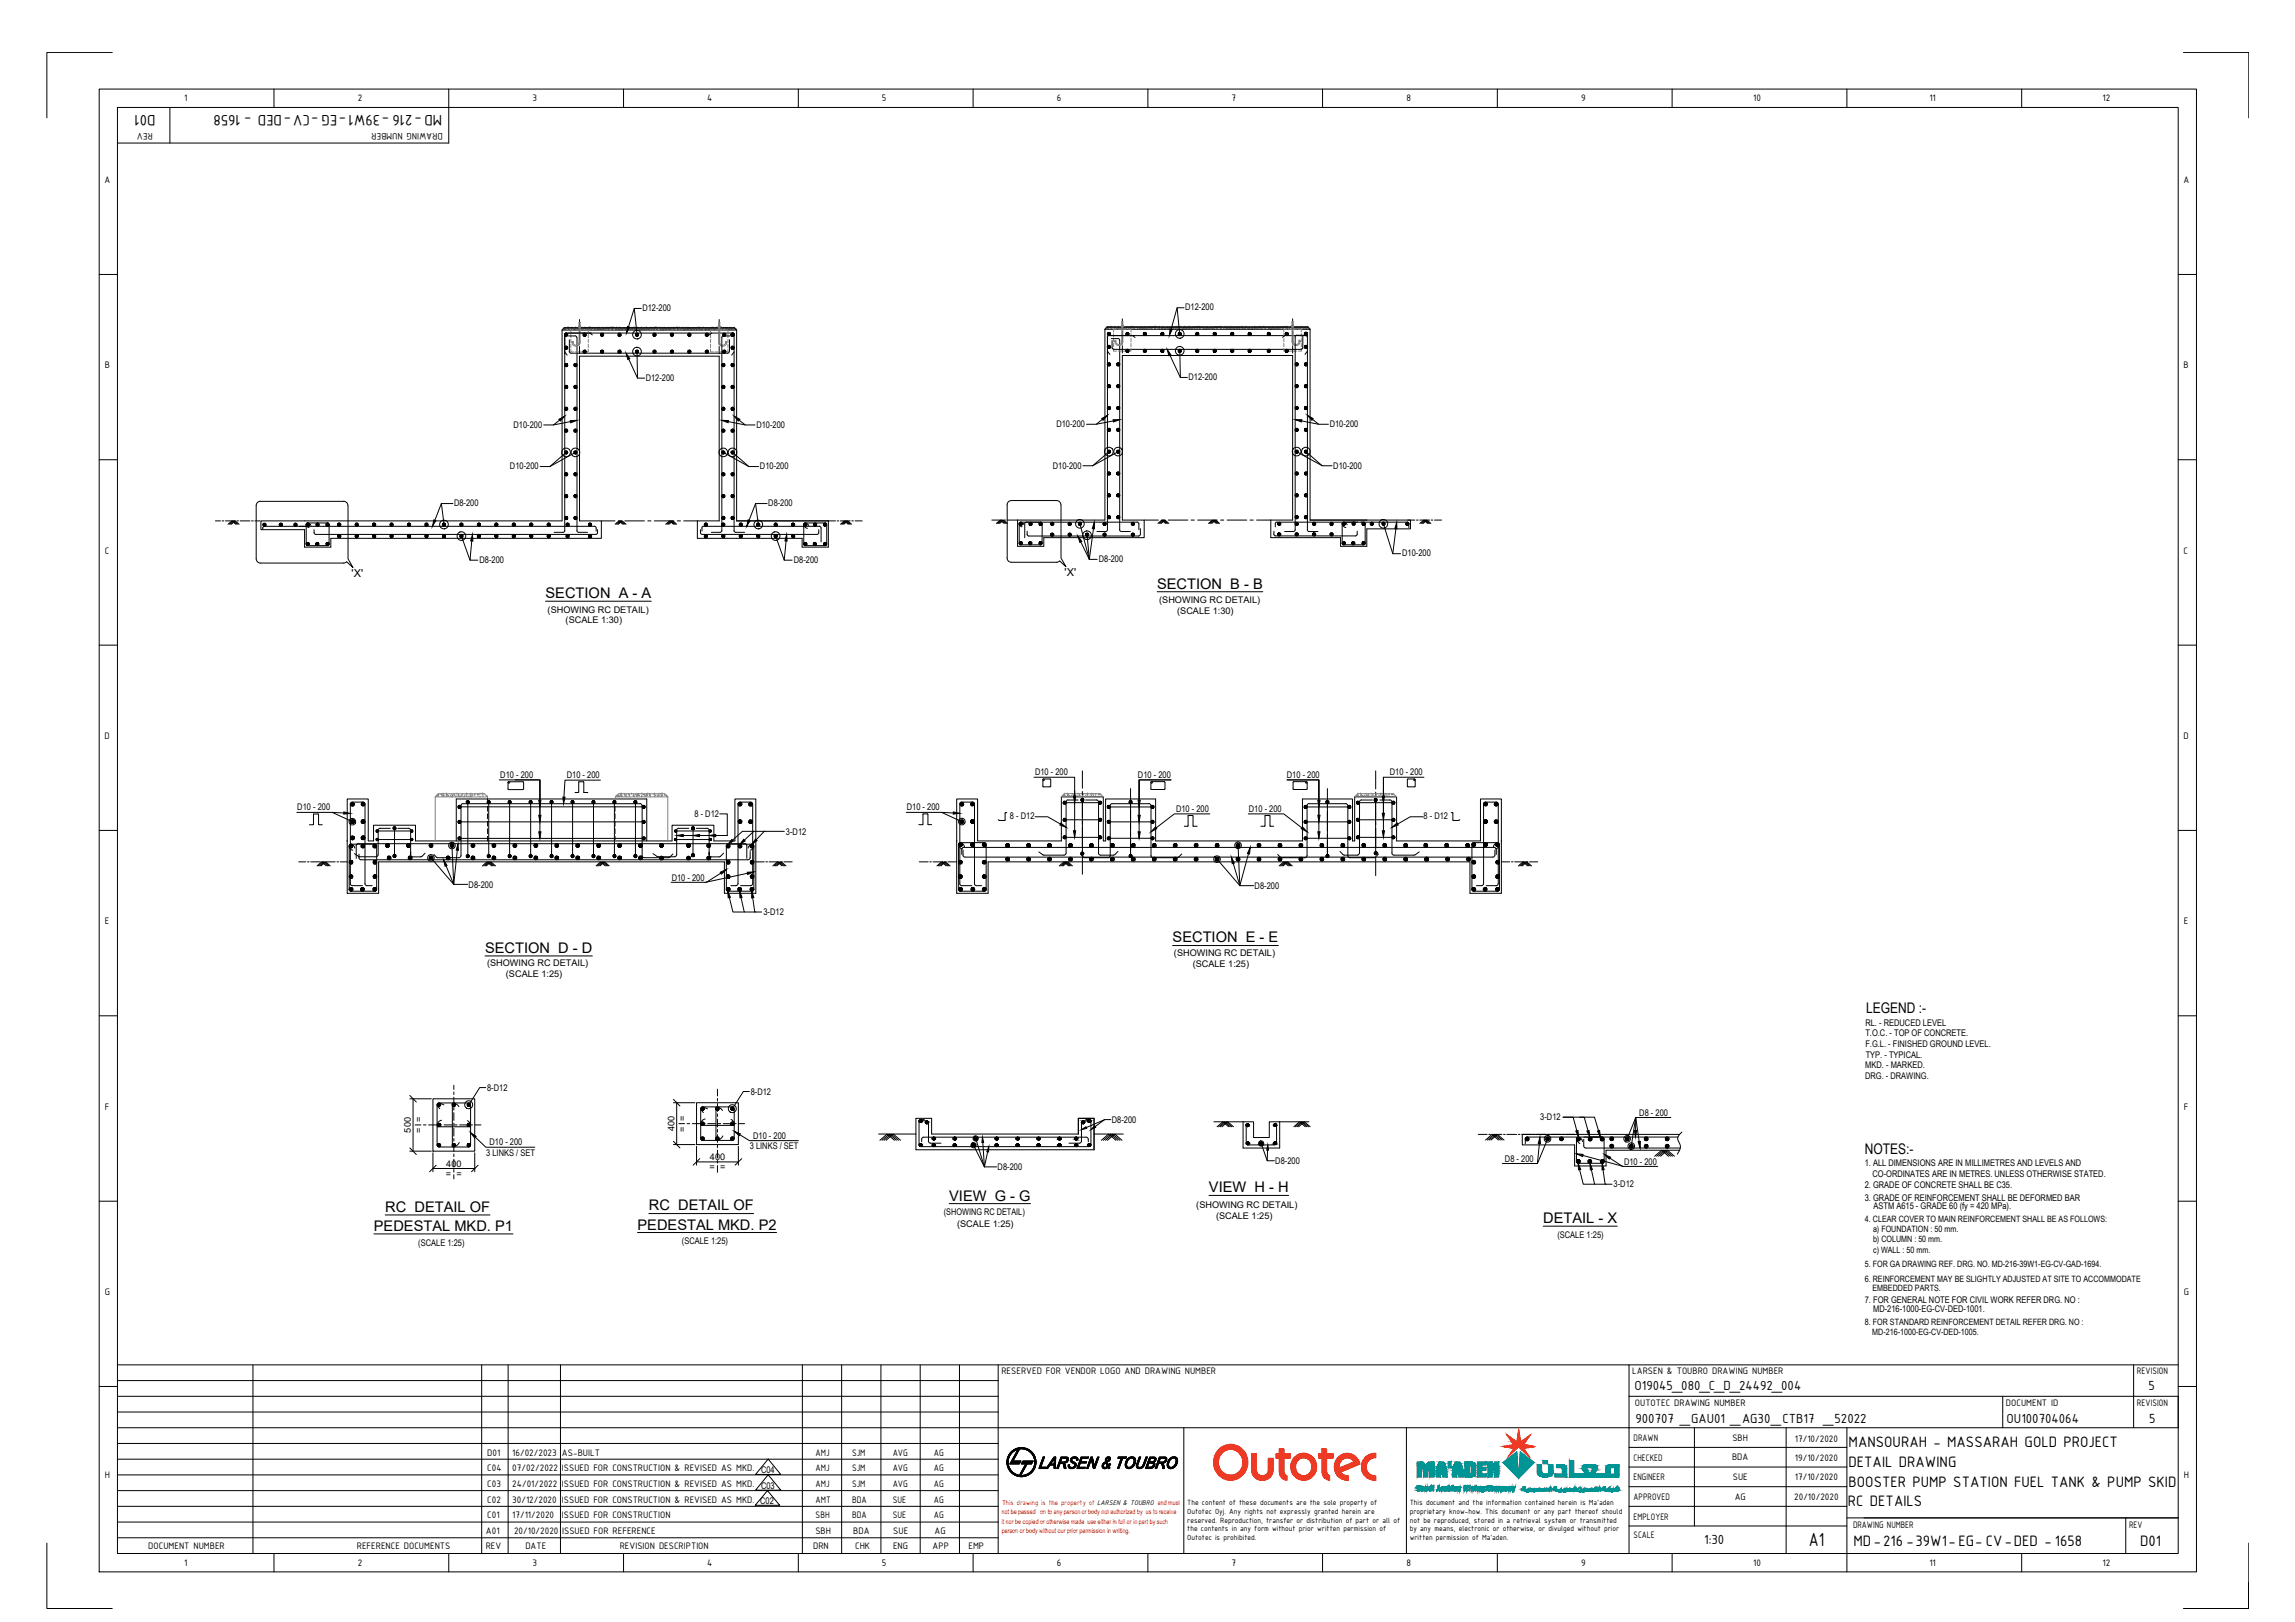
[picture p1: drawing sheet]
<svg xmlns="http://www.w3.org/2000/svg" width="841mm" height="594mm" viewBox="0 0 841 594" stroke-linecap="round" stroke-linejoin="round" font-family="sans-serif">
<defs><g id="words">
<text font-size="7.4" x="662.9" y="566.4">A1</text>
<g font-size="6">
<text x="57" y="42.2" transform="rotate(180 57 42.2)">D01</text>
<text x="162" y="42.2" transform="rotate(180 162 42.2)">MD-216 -39W1-EG -CV-DED - 1658</text>
<text x="677.4" y="530.1">MANSOURAH - MASSARAH GOLD PROJECT</text>
<text x="677.4" y="537.3">DETAIL DRAWING</text>
<text x="677.4" y="544.5">BOOSTER PUMP STATION FUEL TANK &amp; PUMP SKID</text>
<text x="677.2" y="551.7">RC DETAILS</text>
<text x="679.2" y="566.1">MD-216 -39W1-EG- CV-DED - 1658</text>
<text x="784.3" y="566.1">D01</text>
</g>
<g font-size="5.4">
<text x="424" y="215.6">SECTION B - B</text>
<text x="199.9" y="219.1">SECTION A - A</text>
<text x="429.7" y="345.2">SECTION E - E</text>
<text x="177.7" y="349">SECTION D - D</text>
<text x="683.8" y="371.1">LEGEND :-</text>
<text x="683.4" y="422.8">NOTES:-</text>
<text x="443" y="436.7">VIEW H - H</text>
<text x="141.2" y="443.9">RC DETAIL OF</text>
<text x="237.8" y="443.3">RC DETAIL OF</text>
<text x="347.8" y="439.7">VIEW G - G</text>
<text x="565.5" y="448">DETAIL - X</text>
<text x="137" y="450.8">PEDESTAL MKD. P1</text>
<text x="233.6" y="450.3">PEDESTAL MKD. P2</text>
</g>
<g font-size="5.2">
<text x="599" y="509">O19045_080_C_D_24492_004</text>
<text x="787.3" y="509">5</text>
<text x="599.3" y="521">900707 _GAU01 _AG30_CTB17 _52022</text>
<text x="735.4" y="521">OU100704064</text>
<text x="787.6" y="521">5</text>
<text x="624.5" y="565.7">1:30</text>
</g>
<g font-size="4">
<text x="128.8" y="211.4">'X'</text>
<text x="390.1" y="211.1">'X'</text>
</g>
<g font-size="3.7">
<text x="67.5" y="37.1">1</text>
<text x="131.1" y="37.2">2</text>
<text x="195.1" y="37">3</text>
<text x="259.2" y="37.1">4</text>
<text x="323.2" y="37">5</text>
<text x="387.3" y="37.2">6</text>
<text x="451.3" y="37.1">7</text>
<text x="515.4" y="37.1">8</text>
<text x="579.5" y="37">9</text>
<text x="642.4" y="37.1">10</text>
<text x="707" y="37.1">11</text>
<text x="770.5" y="37.2">12</text>
<text x="56" y="48.8" transform="rotate(180 56 48.8)">REV</text>
<text x="162.2" y="48.8" transform="rotate(180 162.2 48.8)">DRAWING NUMBER</text>
<text x="38.3" y="67">A</text>
<text x="800.1" y="67">A</text>
<text x="38.4" y="134.9">B</text>
<text x="800.2" y="134.9">B</text>
<text x="38.4" y="202.8">C</text>
<text x="800.2" y="202.8">C</text>
<text x="38.3" y="270.7">D</text>
<text x="800.2" y="270.7">D</text>
<text x="38.4" y="338.6">E</text>
<text x="800.3" y="338.6">E</text>
<text x="38.5" y="406.5">F</text>
<text x="800.3" y="406.5">F</text>
<text x="38.4" y="474.3">G</text>
<text x="800.3" y="474.3">G</text>
<text x="367" y="503.3">RESERVED FOR VENDOR LOGO AND DRAWING NUMBER</text>
<text x="598.2" y="503.3">LARSEN &amp; TOUBRO DRAWING NUMBER</text>
<text x="783.1" y="503.3">REVISION</text>
<text x="599.1" y="514.8">OUTOTEC DRAWING NUMBER</text>
<text x="735.1" y="514.8">DOCUMENT ID</text>
<text x="783.1" y="514.8">REVISION</text>
<text x="598.7" y="527.8">DRAWN</text>
<text x="634.9" y="527.8">SBH</text>
<text x="178.5" y="533.1">D01</text>
<text x="187.7" y="533.1">16/02/2023</text>
<text x="205.9" y="533.1">AS-BUILT</text>
<text x="298.9" y="533.1">AMJ</text>
<text x="312.2" y="533.1">SJM</text>
<text x="327.1" y="533.1">AVG</text>
<text x="342.3" y="533.1">AG</text>
<text x="657.8" y="528.2">17/10/2020</text>
<text x="178.5" y="538.9">C04</text>
<text x="187.7" y="538.9">07/02/2022</text>
<text x="205.9" y="538.9">ISSUED FOR CONSTRUCTION &amp; REVISED AS MKD.</text>
<text x="298.9" y="538.9">AMJ</text>
<text x="312.2" y="538.9">SJM</text>
<text x="327.1" y="538.9">AVG</text>
<text x="342.3" y="538.9">AG</text>
<text x="598.7" y="535">CHECKED</text>
<text x="634.7" y="534.6">BDA</text>
<text x="657.8" y="535">19/10/2020</text>
<text x="38.4" y="541.3">H</text>
<text x="178.5" y="544.6">C03</text>
<text x="187.7" y="544.6">24/01/2022</text>
<text x="205.9" y="544.6">ISSUED FOR CONSTRUCTION &amp; REVISED AS MKD.</text>
<text x="298.9" y="544.6">AMJ</text>
<text x="312.2" y="544.6">SJM</text>
<text x="327.1" y="544.6">AVG</text>
<text x="342.3" y="544.6">AG</text>
<text x="598.7" y="542.1">ENGINEER</text>
<text x="635" y="542">SUE</text>
<text x="657.8" y="542.1">17/10/2020</text>
<text x="800.3" y="541.3">H</text>
<text x="178.5" y="550.4">C02</text>
<text x="187.7" y="550.4">30/12/2020</text>
<text x="205.9" y="550.4">ISSUED FOR CONSTRUCTION &amp; REVISED AS MKD. C02</text>
<text x="298.9" y="550.4">AMT</text>
<text x="312.2" y="550.4">BDA</text>
<text x="327.1" y="550.4">SUE</text>
<text x="342.3" y="550.4">AG</text>
<text x="598.7" y="549.3">APPROVED</text>
<text x="635.7" y="549.4">AG</text>
<text x="657.5" y="549.3">20/10/2020</text>
<text x="178.5" y="556.2">C01</text>
<text x="187.7" y="556.2">17/11/2020</text>
<text x="205.9" y="556.2">ISSUED FOR CONSTRUCTION</text>
<text x="298.9" y="556.2">SBH</text>
<text x="312.2" y="556.2">BDA</text>
<text x="327.1" y="556.2">SUE</text>
<text x="342.3" y="556.2">AG</text>
<text x="598.7" y="556.5">EMPLOYER</text>
<text x="178.1" y="561.8">A01</text>
<text x="188.4" y="561.8">20/10/2020</text>
<text x="206" y="561.8">ISSUED FOR REFERENCE</text>
<text x="298.8" y="561.8">SBH</text>
<text x="312.7" y="561.8">BDA</text>
<text x="327.3" y="561.8">SUE</text>
<text x="342.5" y="561.8">AG</text>
<text x="598.7" y="563.1">SCALE</text>
<text x="679.1" y="559.5">DRAWING NUMBER</text>
<text x="780.2" y="559.5">REV</text>
<text x="54.3" y="567.3">DOCUMENT NUMBER</text>
<text x="130.8" y="567.3">REFERENCE DOCUMENTS</text>
<text x="178" y="567.3">REV</text>
<text x="192.5" y="567.3">DATE</text>
<text x="227.1" y="567.3">REVISION DESCRIPTION</text>
<text x="298" y="567.3">DRN</text>
<text x="313.4" y="567.3">CHK</text>
<text x="327.3" y="567.3">ENG</text>
<text x="341.7" y="567.3">APP</text>
<text x="354.9" y="567.3">EMP</text>
<text x="67.5" y="573.5">1</text>
<text x="131.1" y="573.5">2</text>
<text x="195.1" y="573.4">3</text>
<text x="259.2" y="573.5">4</text>
<text x="323.2" y="573.4">5</text>
<text x="387.3" y="573.5">6</text>
<text x="451.3" y="573.5">7</text>
<text x="515.4" y="573.5">8</text>
<text x="579.5" y="573.6">9</text>
<text x="642.4" y="573.5">10</text>
<text x="707" y="573.5">11</text>
<text x="770.5" y="573.5">12</text>
</g>
<g font-size="3.4">
<text x="424.8" y="221">(SHOWING RC DETAIL)</text>
<text x="200.7" y="224.4">(SHOWING RC DETAIL)</text>
<text x="431.4" y="224.9">(SCALE 1:30)</text>
<text x="207.3" y="228.3">(SCALE 1:30)</text>
<text x="183.3" y="284.9">D10 - 200</text>
<text x="207.7" y="285">D10 - 200</text>
<text x="379.3" y="283.9">D10 - 200</text>
<text x="417" y="284.9">D10 - 200</text>
<text x="471.6" y="284.9">D10 - 200</text>
<text x="509.3" y="283.9">D10 - 200</text>
<text x="109" y="296.8">D10 - 200</text>
<text x="254.5" y="299.4">8 - D12</text>
<text x="332.3" y="296.8">D10 - 200</text>
<text x="431" y="297.4">D10 - 200</text>
<text x="457.7" y="297.4">D10 - 200</text>
<text x="288" y="305.8">3-D12</text>
<text x="370.1" y="300.1">8 - D12</text>
<text x="521.7" y="300.1">8 - D12</text>
<text x="246.2" y="322.7">D10 - 200</text>
<text x="171.7" y="325.3">D8-200</text>
<text x="459.8" y="325.7">D8-200</text>
<text x="279.8" y="335.1">3-D12</text>
<text x="178.5" y="353.9">(SHOWING RC DETAIL)</text>
<text x="430.2" y="350.1">(SHOWING RC DETAIL)</text>
<text x="185.4" y="357.9">(SCALE 1:25)</text>
<text x="437.1" y="354.1">(SCALE 1:25)</text>
<text x="683.6" y="375.7">RL. - REDUCED LEVEL</text>
<text x="683.6" y="379.4">T.O.C. - TOP OF CONCRETE.</text>
<text x="683.6" y="383.5">F.G.L. - FINISHED GROUND LEVEL.</text>
<text x="683.7" y="387.4">TYP. - TYPICAL.</text>
<text x="683.5" y="395">DRG. - DRAWING.</text>
<text x="683.5" y="391.1">MKD. - MARKED.</text>
<text x="178.5" y="399.4">8-D12</text>
<text x="275.1" y="400.9">8-D12</text>
<text x="407.4" y="411.2">D8-200</text>
<text x="564.5" y="410.2">3-D12</text>
<text x="600.7" y="408.8">D8 - 200</text>
<text x="150.6" y="414.8" transform="rotate(-90 150.6 414.8)">500</text>
<text x="154.6" y="414.9" transform="rotate(-90 154.6 414.9)">= =</text>
<text x="179.4" y="419.5">D10 - 200</text>
<text x="247.2" y="414.3" transform="rotate(-90 247.2 414.3)">400</text>
<text x="251.2" y="414.4" transform="rotate(-90 251.2 414.4)">= =</text>
<text x="276" y="417.1">D10 - 200</text>
<text x="178.2" y="423.4">3 LINKS / SET</text>
<text x="260.2" y="424.9">400</text>
<text x="274.8" y="421">3 LINKS / SET</text>
<text x="551.5" y="425.6">D8 - 200</text>
<text x="163.4" y="431">= =</text>
<text x="163.6" y="427.3">400</text>
<text x="260" y="428.6">= =</text>
<text x="365.6" y="428.5">D8-200</text>
<text x="467.3" y="426.3">D8-200</text>
<text x="595.2" y="426.7">D10 - 200</text>
<text x="683.3" y="427">1. ALL DIMENSIONS ARE IN MILLIMETRES AND LEVELS AND</text>
<text x="686.2" y="431">CO-ORDINATES ARE IN METRES. UNLESS OTHERWISE STATED.</text>
<text x="591.3" y="434.8">3-D12</text>
<text x="683.3" y="435.3">2. GRADE OF CONCRETE SHALL BE C35.</text>
<text x="438.4" y="442.4">(SHOWING RC DETAIL)</text>
<text x="683.4" y="439.8">3. GRADE OF REINFORCEMENT SHALL BE DEFORMED BAR</text>
<text x="686.5" y="442.8">ASTM A615 - GRADE 60 (fy = 420 MPa).</text>
<text x="345.9" y="444.9">(SHOWING RC DETAIL)</text>
<text x="350.8" y="449.4">(SCALE 1:25)</text>
<text x="445.6" y="446.6">(SCALE 1:25)</text>
<text x="249.9" y="455.8">(SCALE 1:25)</text>
<text x="570.7" y="453.6">(SCALE 1:25)</text>
<text x="153.3" y="456.3">(SCALE 1:25)</text>
<text x="683.4" y="477.1">7. FOR GENERAL NOTE FOR CIVIL WORK REFER DRG. NO :</text>
<text x="686.4" y="480.7">MD-216-1000-EG-CV-DED-1001.</text>
<text x="278.9" y="539.4">C04</text>
<text x="278.9" y="545.2">C03</text>
</g>
<g font-size="3.3">
<text x="235.4" y="113.9">D12-200</text>
<text x="434.3" y="113.7">D12-200</text>
<text x="236.6" y="139.4">D12-200</text>
<text x="435.6" y="139.2">D12-200</text>
<text x="188.2" y="156.7">D10-200</text>
<text x="277.2" y="156.7">D10-200</text>
<text x="387.1" y="156.4">D10-200</text>
<text x="487.3" y="156.4">D10-200</text>
<text x="186.9" y="171.9">D10-200</text>
<text x="278.5" y="171.9">D10-200</text>
<text x="385.8" y="171.6">D10-200</text>
<text x="488.6" y="171.6">D10-200</text>
<text x="166.4" y="185.4">D8-200</text>
<text x="281.5" y="185.4">D8-200</text>
<text x="513.9" y="203.8">D10-200</text>
<text x="175.7" y="206.2">D8-200</text>
<text x="290.9" y="206.2">D8-200</text>
<text x="402.7" y="205.9">D8-200</text>
</g>
<g font-size="3.2">
<text x="683.4" y="447.4">4. CLEAR COVER TO MAIN REINFORCEMENT SHALL BE AS FOLLOWS:</text>
<text x="686.4" y="451.1">a) FOUNDATION : 50 mm.</text>
<text x="686.4" y="454.9">b) COLUMN : 50 mm.</text>
<text x="686.4" y="459">c) WALL : 50 mm.</text>
<text x="683.4" y="464">5. FOR GA DRAWING REF. DRG. NO. MD-216-39W1-EG-CV-GAD-1694.</text>
<text x="683.4" y="469.6">6. REINFORCEMENT MAY BE SLIGHTLY ADJUSTED AT SITE TO ACCOMMODATE</text>
<text x="686.2" y="472.9">EMBEDDED PARTS.</text>
<text x="683.4" y="485.2">8. FOR STANDARD REINFORCEMENT DETAIL REFER DRG. NO :</text>
<text x="686.1" y="488.9">MD-216-1000-EG-CV-DED-1005.</text>
</g>
<g font-size="3">
<text x="435.1" y="551.3">The content of these documents are the sole property of</text>
<text x="516.6" y="551.3">This document and the information contained herein is Ma'aden</text>
<text x="435.1" y="554.5">Outotec Oyj. Any rights not expressly granted herein are</text>
<text x="435.1" y="557.6">reserved. Reproduction, transfer or distribution of part or all of</text>
<text x="516.6" y="554.5">proprietary know-how. This document or any part thereof should</text>
<text x="516.6" y="557.6">not be reproduced, stored in a retrieval system or transmitted</text>
<text x="435.1" y="560.9">the contents in any form without prior written permission of</text>
<text x="516.6" y="560.9">by any means, electronic or otherwise, or divulged without prior</text>
<text x="435.1" y="564">Outotec is prohibited.</text>
<text x="516.6" y="564">written permission of Ma'aden.</text>
</g>
<text font-size="2.7" fill="#f00" x="367.2" y="551.1">This drawing is the property of LARSEN &amp; TOUBRO and must</text>
<g font-size="2.4" fill="#f00">
<text x="367.1" y="554.5">not be passed on to any person or body not authorized by us to receive</text>
<text x="367.1" y="558">it nor be copied or otherwise made use either in full or in part by such</text>
<text x="367.1" y="561.5">person or body without our prior permission in writing.</text>
</g>
</g></defs>
<!-- layer: 0 -->
<g fill="none" stroke="#808080" stroke-width=".37">
<path d="M406.3 120h.1M406.8 119.9h.1M407 119.9h.1M407.4 119.8h.1M408.3 119.8h.1M409.9 119.8h.1M411.5 119.8h.1M411.6 119.9h.1M413.2 119.9h.1M414.2 120h.1M414.3 120h.1M414.8 119.9h.1"/>
<path d="M414.9 119.9h.1M414.9 120h.1M415.1 119.9h.1M415.3 120h.1M415.4 119.8h.1M416.3 120h.1M416.5 119.9h.1M417.4 119.9h.1M418.1 119.9h.1M418.5 119.9h.1M419.6 119.9h.1M419.7 120h.1"/>
<path d="M420.7 119.9h.1M421.7 119.9h.1M422.3 120h.1M422.7 119.9h.1M422.9 119.9h.1M423.1 119.9h.1M423.4 119.8h.1M423.8 119.8h.1M424.9 119.8h.1M425.9 119.8h.1M430.3 120h.1M430.9 119.9h.1"/>
<path d="M431.1 119.9h.1M431.4 119.8h.1M432.5 119.8h.1M434 119.8h.1M435.7 119.8h.1M435.8 119.9h.1M437.3 119.9h.1M438.4 120h.1M438.9 119.9h.1M439 120h.1M439.2 119.9h.1M439.5 119.8h.1"/>
<path d="M440.6 119.9h.1M441.4 120h.1M442.2 119.9h.1M442.5 120h.1M443.6 120h.1M443.9 120h.1M444.7 119.9h.1M445.5 120h.1M445.7 119.9h.1M446.4 120h.1M446.8 119.9h.1M447 119.9h.1"/>
<path d="M447.2 119.8h.1M447.8 119.9h.1M448.9 119.8h.1M449.9 119.8h.1M451 119.8h.1M454.4 120h.1M455 119.9h.1M455.2 119.8h.1M456.6 119.8h.1M459.8 119.8h.1M459.9 119.9h.1M461.5 119.8h.1"/>
<path d="M462.5 120h.1M463 119.9h.1M463.1 119.9h.1M463.2 119.9h.1M463.2 119.8h.1M464.8 119.9h.1M466.4 119.9h.1M466.5 120h.1M467.6 120h.1M468 120h.1M468.7 120h.1M469.7 119.9h.1"/>
<path d="M470.2 120h.1M470.5 119.9h.1M470.8 119.9h.1M471.1 119.9h.1M471.3 119.8h.1M471.9 119.9h.1M472.9 119.9h.1M473.9 119.9h.1M475.1 119.8h.1M476.2 119.8h.1M476.7 120h.1M477.2 119.8h.1"/>
<path d="M478 120h.1M478.2 120h.1M478.6 119.9h.1M479.1 119.9h.1M479.3 120h.1M206.2 120.8h.1M206.5 120.4h.1M206.8 120.4h.1M206.8 120.3h.1M206.9 120.8h.1M207 120.8h.1M207 120.4h.1"/>
<path d="M207 120.3h.1M207.3 120.8h.1M207.4 120.3h.1M207.8 120.4h.1M207.9 120.2h.1M208.1 120.1h.1M208.1 120.4h.1M208.2 120.5h.1M208.2 120.4h.1M208.4 120.7h.1M208.4 120.1h.1M208.6 120.8h.1"/>
<path d="M208.9 120.3h.1M209.4 120.1h.1M209.5 120.8h.1M209.5 120.4h.1M209.7 120.4h.1M210 120.3h.1M210.2 120.8h.1M210.6 120.7h.1M210.7 120.8h.1M210.8 120.4h.1M211 120.1h.1M211 120.3h.1"/>
<path d="M211 120.8h.1M211.4 120.5h.1M211.5 120.5h.1M211.6 120.7h.1M211.8 120.7h.1M211.8 120.8h.1M212 120.4h.1M212.1 120.3h.1M212.1 120.7h.1M212.6 120.7h.1M212.6 120.1h.1M212.7 120.6h.1"/>
<path d="M212.7 120.2h.1M212.9 120.6h.1M213 120.5h.1M213.2 120.3h.1M213.2 120.5h.1M213.3 120.4h.1M213.4 120.8h.1M213.7 120.6h.1M213.8 120.5h.1M214 120.4h.1M214.2 120.3h.1M214.3 120.4h.1"/>
<path d="M214.3 120.1h.1M214.6 120.3h.1M214.7 120.5h.1M214.7 120.6h.1M214.8 120.6h.1M214.8 120.3h.1M215 120.3h.1M215.3 120.3h.1M215.4 120.3h.1M215.4 120.9h.1M215.8 120.6h.1M215.8 120.3h.1"/>
<path d="M215.9 120.1h.1M215.9 120.2h.1M216.1 120.1h.1M216.3 120.6h.1M216.4 120.2h.1M216.5 120.1h.1M216.6 120.9h.1M216.9 120.6h.1M217.1 120.3h.1M217.4 120.2h.1M217.5 120.2h.1M217.9 120.8h.1"/>
<path d="M218 120.6h.1M218.3 120.3h.1M218.5 120.2h.1M218.7 120.8h.1M219 120.6h.1M219.1 120.8h.1M219.1 120.2h.1M219.2 120.8h.1M219.2 120.3h.1M219.6 120.2h.1M219.6 120.7h.1M219.6 120.3h.1"/>
<path d="M219.6 120.6h.1M219.8 120.7h.1M220.1 120.6h.1M220.1 120.7h.1M220.4 120.8h.1M220.6 120.2h.1M220.7 120.6h.1M220.8 120.2h.1M220.9 120.6h.1M220.9 120.3h.1M221.2 120.6h.1M221.2 120.5h.1"/>
<path d="M221.3 120.7h.1M221.7 120.8h.1M221.7 120.1h.1M221.8 120.5h.1M222 120.4h.1M222.2 120.3h.1M222.2 120.6h.1M222.3 120.4h.1M222.4 120.3h.1M222.5 120.3h.1M222.8 120.1h.1M222.9 120.3h.1"/>
<path d="M222.9 120.6h.1M223 120.8h.1M223.1 120.3h.1M223.3 120.5h.1M223.4 120.2h.1M223.4 120.3h.1M223.8 120.1h.1M224 120.2h.1M224.1 120.3h.1M224.2 120.1h.1M224.2 120.8h.1M224.4 120.5h.1"/>
<path d="M224.5 120.6h.1M224.5 120.1h.1M224.6 120.7h.1M224.7 120.3h.1M224.9 120.1h.1M225.5 120.5h.1M225.5 120.8h.1M225.7 120.3h.1M225.8 120.4h.1M226 120.3h.1M226 120.1h.1M226 120.8h.1"/>
<path d="M226.1 120.7h.1M226.6 120.5h.1M226.7 120.8h.1M227 120.1h.1M227.1 120.9h.1M227.1 120.8h.1M227.2 120.3h.1M227.4 120.3h.1M227.6 120.5h.1M227.6 120.7h.1M227.8 120.7h.1M228 120.8h.1"/>
<path d="M228.2 120.8h.1M228.2 120.7h.1M228.5 120.3h.1M228.6 120.5h.1M228.7 120.6h.1M228.9 120.6h.1M229 120.3h.1M229.2 120.8h.1M229.3 120.5h.1M229.3 120.8h.1M229.4 120.7h.1M229.7 120.4h.1"/>
<path d="M230 120.4h.1M230.2 120.8h.1M230.4 120.4h.1M230.5 120.8h.1M230.7 120.4h.1M230.8 120.4h.1M230.9 120.3h.1M231 120.3h.1M231 120.8h.1M231.1 120.3h.1M231.1 120.8h.1M231.3 120.8h.1"/>
<path d="M231.5 120.2h.1M231.8 120.8h.1M231.8 120.4h.1M232 120.2h.1M232.2 120.1h.1M232.3 120.3h.1M232.4 120.5h.1M232.4 120.8h.1M232.5 120.1h.1M232.7 120.8h.1M232.9 120.4h.1M233.1 120.8h.1"/>
<path d="M233.5 120.8h.1M233.5 120.3h.1M233.6 120.1h.1M233.9 120.4h.1M234 120.3h.1M234.3 120.8h.1M234.4 120.9h.1M234.6 120.7h.1M234.6 120.9h.1M234.8 120.8h.1M234.8 120.3h.1M235 120.3h.1"/>
<path d="M235.1 120.8h.1M235.1 120.1h.1M235.5 120.5h.1M235.6 120.7h.1M235.6 120.8h.1M235.6 120.5h.1M235.9 120.7h.1M236 120.8h.1M236.1 120.3h.1M236.2 120.6h.1M236.7 120.7h.1M236.8 120.6h.1"/>
<path d="M236.8 120.1h.1M236.8 120.2h.1M236.9 120.8h.1M237 120.6h.1M237.2 120.3h.1M237.2 120.5h.1M237.3 120.5h.1M237.3 120.3h.1M237.6 120.8h.1M237.7 120.7h.1M237.9 120.4h.1M238.1 120.4h.1"/>
<path d="M238.2 120.8h.1M238.2 120.3h.1M238.4 120.4h.1M238.4 120.1h.1M238.6 120.3h.1M238.8 120.7h.1M238.8 120.5h.1M238.9 120.6h.1M238.9 120.3h.1M239.1 120.3h.1M239.3 120.3h.1M239.4 120.8h.1"/>
<path d="M239.5 120.2h.1M239.8 120.7h.1M239.9 120.3h.1M240 120.2h.1M240.1 120.1h.1M240.1 120.2h.1M240.2 120.1h.1M240.4 120.3h.1M240.5 120.6h.1M240.6 120.1h.1M240.7 120.8h.1M240.9 120.6h.1"/>
<path d="M241.1 120.3h.1M241.5 120.3h.1M241.7 120.2h.1M241.9 120.8h.1M242 120.6h.1M242.1 120.6h.1M242.2 120.6h.1M242.4 120.3h.1M242.6 120.2h.1M242.6 120.8h.1M242.8 120.8h.1M243.1 120.6h.1"/>
<path d="M243.1 120.8h.1M243.3 120.2h.1M243.4 120.3h.1M243.6 120.2h.1M243.7 120.3h.1M243.7 120.7h.1M243.7 120.6h.1M243.9 120.7h.1M244.2 120.6h.1M244.5 120.8h.1M244.6 120.2h.1M244.8 120.6h.1"/>
<path d="M244.9 120.3h.1M245 120.6h.1M245 120.2h.1M245.2 120.6h.1M245.3 120.5h.1M245.3 120.6h.1M245.4 120.7h.1M245.7 120.2h.1M245.7 120.8h.1M245.9 120.4h.1M246.1 120.4h.1M246.2 120.3h.1"/>
<path d="M246.2 120.6h.1M246.4 120.4h.1M246.6 120.3h.1M246.7 120.3h.1M246.8 120.2h.1M247 120.3h.1M247 120.8h.1M247 120.6h.1M247.2 120.3h.1M247.3 120.6h.1M247.5 120.3h.1M247.5 120.2h.1"/>
<path d="M247.8 120.2h.1M248.1 120.1h.1M248.2 120.3h.1M248.3 120.1h.1M248.3 120.8h.1M248.4 120.5h.1M248.7 120.6h.1M248.7 120.3h.1M248.7 120.7h.1M248.9 120.1h.1M249.5 120.6h.1M249.5 120.8h.1"/>
<path d="M249.9 120.3h.1M250 120.1h.1M250 120.3h.1M250.3 120.7h.1M250.6 120.5h.1M250.6 120.8h.1M250.9 120.8h.1M251 120.1h.1M251.1 120.8h.1M251.3 120.3h.1M251.5 120.3h.1M251.6 120.5h.1"/>
<path d="M251.7 120.7h.1M251.9 120.7h.1M252 120.8h.1M252.1 120.1h.1M252.2 120.8h.1M252.3 120.6h.1M252.5 120.3h.1M252.7 120.5h.1M252.8 120.6h.1M253 120.6h.1M253.1 120.3h.1M253.2 120.8h.1"/>
<path d="M253.2 120.4h.1M253.3 120.8h.1M253.4 120.5h.1M253.6 120.7h.1M253.7 120.5h.1M253.8 120.3h.1M253.9 120.4h.1M254.1 120.4h.1M254.3 120.8h.1M254.5 120.3h.1M254.6 120.8h.1M254.8 120.4h.1"/>
<path d="M255 120.3h.1M255.2 120.3h.1M255.2 120.8h.1M255.3 120.8h.1M255.4 120.8h.1M255.6 120.2h.1M255.8 120.4h.1M255.8 120.8h.1M256.1 120.1h.1M256.3 120.1h.1M256.3 120.3h.1M256.4 120.4h.1"/>
<path d="M256.4 120.8h.1M256.5 120.5h.1M256.9 120.8h.1M256.9 120.4h.1M257.1 120.8h.1M257.5 120.8h.1M257.6 120.3h.1M257.7 120.1h.1M258 120.4h.1M258.4 120.8h.1M258.5 120.8h.1M258.6 120.8h.1"/>
<path d="M258.9 120.8h.1M258.9 120.3h.1M259.1 120.4h.1M259.2 120.8h.1M259.6 120.8h.1M259.7 120.8h.1M259.7 120.4h.1M259.7 120.7h.1M259.8 120.5h.1M260 120.7h.1M260.1 120.3h.1M260.1 120.8h.1"/>
<path d="M260.2 120.3h.1M260.3 120.6h.1M260.7 120.8h.1M260.8 120.6h.1M260.9 120.8h.1M260.9 120.1h.1M261 120.2h.1M261.1 120.6h.1M261.2 120.3h.1M261.4 120.5h.1M261.4 120.3h.1M261.7 120.8h.1"/>
<path d="M261.8 120.7h.1M261.9 120.4h.1M262.2 120.8h.1M262.2 120.3h.1M262.5 120.3h.1M262.6 120.1h.1M262.7 120.3h.1M262.8 120.7h.1M263 120.5h.1M263 120.3h.1M263 120.6h.1M263.3 120.3h.1"/>
<path d="M263.5 120.8h.1M263.6 120.2h.1M263.8 120.7h.1M263.9 120.3h.1M264.1 120.1h.1M264.2 120.1h.1M264.3 120.2h.1M264.3 120.1h.1M264.4 120.3h.1M264.6 120.5h.1M264.7 120.8h.1M265 120.7h.1"/>
<path d="M265.2 120.3h.1M265.5 120.3h.1M265.8 120.2h.1M266 120.8h.1M266 120.6h.1M266.3 120.6h.1M266.4 120.3h.1M266.6 120.3h.1M266.7 120.8h.1M266.9 120.8h.1M267.1 120.7h.1M267.2 120.8h.1"/>
<path d="M267.4 120.2h.1M267.5 120.3h.1M267.6 120.3h.1M267.7 120.3h.1M267.8 120.7h.1M267.9 120.6h.1M268 120.7h.1M268.2 120.6h.1M268.3 120.6h.1M268.5 120.8h.1M268.6 120.3h.1M268.9 120.6h.1"/>
<path d="M269 120.3h.1M269.1 120.6h.1M269.1 120.2h.1M269.2 120.6h.1M269.4 120.5h.1M269.5 120.6h.1M269.6 120.6h.1M269.8 120.8h.1M405.2 120.5h.1M405.4 120.1h.1M405.7 120.1h.1M405.7 120h.1"/>
<path d="M405.8 120.5h.1M405.9 120.1h.1M405.9 120.6h.1M405.9 120h.1M406.3 120.5h.1M406.7 120.1h.1M407 120.1h.1M407.1 120.2h.1M407.1 120.1h.1M407.3 120.5h.1M407.4 120.5h.1M407.8 120.1h.1"/>
<path d="M408.3 120.5h.1M408.4 120.1h.1M408.7 120.2h.1M408.9 120h.1M409.1 120.6h.1M409.4 120.4h.1M409.6 120.6h.1M409.7 120.1h.1M409.9 120h.1M409.9 120.6h.1M410.3 120.2h.1M410.4 120.3h.1"/>
<path d="M410.5 120.4h.1M410.5 120.5h.1M410.7 120.5h.1M410.7 120.6h.1M411 120.1h.1M411 120.4h.1M411 120h.1M411.6 120.4h.1M411.8 120.3h.1M412 120.2h.1M412.1 120h.1M412.1 120.3h.1"/>
<path d="M412.2 120.1h.1M412.4 120.6h.1M412.7 120.4h.1M412.7 120.2h.1M412.9 120.2h.1M413.1 120h.1M413.2 120.1h.1M413.5 120.1h.1M413.6 120.3h.1M413.7 120.3h.1M413.7 120.4h.1M413.8 120h.1"/>
<path d="M414 120h.1M414.3 120.6h.1M414.7 120.1h.1M414.8 120.4h.1M415.2 120.3h.1M415.5 120.6h.1M415.8 120.3h.1M416 120.1h.1M416.8 120.6h.1M416.8 120.3h.1M416.9 120.3h.1M417.3 120.1h.1"/>
<path d="M417.6 120.6h.1M417.9 120.3h.1M417.9 120.6h.1M418.1 120.6h.1M418.2 120h.1M418.5 120.5h.1M418.5 120.3h.1M418.5 120.1h.1M418.7 120.4h.1M419 120.3h.1M419 120.4h.1M419.3 120.6h.1"/>
<path d="M419.6 120.3h.1M419.8 120.3h.1M419.8 120.1h.1M420.1 120.3h.1M420.6 120.6h.1M420.7 120.2h.1M420.9 120.2h.1M421.1 120.1h.1M421.2 120.3h.1M421.2 120.1h.1M421.4 120h.1M421.8 120h.1"/>
<path d="M421.8 120.4h.1M421.9 120.6h.1M422 120h.1M422.3 120.3h.1M422.3 120.1h.1M423 120h.1M423.1 120.6h.1M423.3 120.2h.1M423.4 120.4h.1M423.5 120.5h.1M423.6 120.1h.1M424.3 120.3h.1"/>
<path d="M424.4 120.6h.1M424.6 120h.1M424.7 120.1h.1M424.8 120.1h.1M424.9 120.6h.1M425.1 120.4h.1M425.4 120.2h.1M425.6 120.6h.1M425.7 120.6h.1M425.9 120.6h.1M426 120.6h.1M426.1 120.1h.1"/>
<path d="M426.3 120.1h.1M426.5 120.2h.1M426.5 120.5h.1M426.7 120.4h.1M426.7 120.5h.1M426.9 120.6h.1M427 120.6h.1M427.1 120.4h.1M427.4 120.1h.1M427.6 120.2h.1M427.6 120.3h.1M427.8 120.3h.1"/>
<path d="M427.9 120.1h.1M428.1 120.6h.1M428.2 120.3h.1M428.2 120.6h.1M428.3 120.5h.1M428.7 120.2h.1M428.7 120.1h.1M428.9 120.1h.1M429.2 120.6h.1M429.2 120.1h.1M429.5 120.6h.1M429.5 120.1h.1"/>
<path d="M429.7 120.1h.1M429.8 120h.1M429.9 120h.1M430 120.5h.1M430.1 120h.1M430.1 120.6h.1M430.3 120.5h.1M430.7 120.6h.1M430.8 120.1h.1M431.2 120h.1M431.2 120.1h.1M431.2 120.2h.1"/>
<path d="M431.3 120.5h.1M431.6 120.5h.1M431.8 120.1h.1M432 120.6h.1M432.4 120.5h.1M432.5 120h.1M432.8 120.2h.1M432.9 120.1h.1M433.3 120.6h.1M433.5 120.5h.1M433.5 120.6h.1M433.7 120.6h.1"/>
<path d="M433.7 120h.1M433.9 120.1h.1M434 120.6h.1M434.5 120.2h.1M434.5 120.5h.1M434.5 120.6h.1M434.5 120.3h.1M434.6 120.5h.1M434.8 120.4h.1M434.9 120.6h.1M435 120h.1M435.1 120.4h.1"/>
<path d="M435.6 120.5h.1M435.7 120.3h.1M435.8 120.6h.1M435.9 120.3h.1M436.1 120h.1M436.1 120.2h.1M436.2 120.3h.1M436.2 120h.1M436.5 120.6h.1M436.7 120.4h.1M436.7 120.2h.1M437 120.1h.1"/>
<path d="M437.1 120.6h.1M437.2 120h.1M437.3 120.1h.1M437.5 120h.1M437.7 120.4h.1M437.7 120.2h.1M437.8 120.3h.1M437.8 120h.1M438.1 120h.1M438.3 120h.1M438.3 120.6h.1M438.8 120.4h.1"/>
<path d="M438.8 120h.1M439.3 120h.1M439.4 120.3h.1M439.6 120.6h.1M439.9 120.4h.1M440 120h.1M440.3 120h.1M440.8 120.6h.1M440.9 120.3h.1M441 120.3h.1M441.1 120.3h.1M441.3 120h.1"/>
<path d="M441.5 120.6h.1M441.7 120.6h.1M441.9 120.4h.1M442 120.5h.1M442.1 120.6h.1M442.3 120h.1M442.6 120.5h.1M442.6 120h.1M442.7 120.3h.1M442.8 120.4h.1M443 120.3h.1M443.1 120.4h.1"/>
<path d="M443.4 120.6h.1M443.7 120.3h.1M443.9 120.3h.1M444.1 120.3h.1M444.2 120.3h.1M444.3 120.3h.1M444.4 120.4h.1M444.7 120.6h.1M444.8 120.2h.1M445 120.1h.1M445.1 120h.1M445.2 120.3h.1"/>
<path d="M445.3 120.1h.1M445.6 120h.1M445.9 120h.1M445.9 120.6h.1M445.9 120.4h.1M446.1 120h.1M446.3 120.3h.1M447.2 120h.1M447.2 120.6h.1M447.3 120.3h.1M447.6 120.4h.1M447.6 120h.1"/>
<path d="M447.6 120.5h.1M448.4 120.3h.1M448.5 120.6h.1M448.8 120h.1M448.8 120.1h.1M448.9 120h.1M449.2 120.4h.1M449.5 120.2h.1M449.5 120.6h.1M449.7 120.6h.1M450.1 120.5h.1M450.2 120h.1"/>
<path d="M450.4 120h.1M450.5 120.2h.1M450.6 120.5h.1M450.8 120.4h.1M450.9 120.5h.1M451 120.6h.1M451.1 120.6h.1M451.2 120.4h.1M451.4 120h.1M451.6 120.2h.1M451.7 120.3h.1M451.9 120.3h.1"/>
<path d="M452.1 120.1h.1M452.1 120.6h.1M452.2 120.6h.1M452.3 120.2h.1M452.5 120.5h.1M452.7 120.2h.1M452.7 120h.1M452.8 120.2h.1M453 120.1h.1M453.2 120.6h.1M453.4 120.1h.1M453.5 120.6h.1"/>
<path d="M453.7 120.2h.1M453.7 120.1h.1M453.9 120h.1M454.1 120.5h.1M454.1 120h.1M454.3 120.6h.1M454.8 120.2h.1M454.8 120.6h.1M455.2 120h.1M455.3 120.6h.1M455.3 120.1h.1M455.4 120.2h.1"/>
<path d="M455.7 120.5h.1M455.9 120.1h.1M456 120.6h.1M456.4 120.6h.1M456.5 120h.1M456.9 120.1h.1M457 120.2h.1M457.3 120.5h.1M457.4 120.5h.1M457.4 120.6h.1M457.5 120.5h.1M457.6 120.6h.1"/>
<path d="M457.8 120.6h.1M457.8 120h.1M457.9 120.1h.1M458.1 120.5h.1M458.5 120.5h.1M458.6 120.5h.1M458.6 120.2h.1M458.7 120.4h.1M458.7 120.3h.1M458.9 120.4h.1M459 120.1h.1M459 120h.1"/>
<path d="M459 120.6h.1M459.2 120.4h.1M459.6 120.5h.1M459.8 120.3h.1M459.9 120.5h.1M460 120.3h.1M460.1 120.1h.1M460.3 120.2h.1M460.3 120h.1M460.7 120.5h.1M460.7 120.6h.1M460.8 120.2h.1"/>
<path d="M461 120.1h.1M461.1 120.5h.1M461.2 120.1h.1M461.4 120.1h.1M461.5 120h.1M461.8 120.4h.1M461.9 120.2h.1M461.9 120h.1M462 120.3h.1M462.1 120h.1M462.3 120h.1M462.4 120.5h.1"/>
<path d="M462.8 120.4h.1M462.8 120h.1M463.3 120h.1M463.5 120.3h.1M463.6 120.5h.1M463.9 120.4h.1M464.1 120h.1M464.4 120h.1M464.9 120.5h.1M464.9 120.4h.1M465.1 120.3h.1M465.2 120.3h.1"/>
<path d="M465.4 120h.1M465.5 120h.1M465.6 120.6h.1M465.8 120.6h.1M466 120.4h.1M466.1 120.5h.1M466.6 120h.1M466.7 120.4h.1M466.8 120.3h.1M466.9 120.4h.1M467.1 120.3h.1M467.2 120.4h.1"/>
<path d="M467.4 120.5h.1M467.8 120.3h.1M467.9 120h.1M468 120.3h.1M468.2 120.3h.1M468.3 120.2h.1M468.4 120.3h.1M468.5 120.4h.1M468.7 120.5h.1M468.9 120.2h.1M469.1 120.1h.1M469.2 120.3h.1"/>
<path d="M469.2 120h.1M469.4 120.1h.1M469.7 120h.1M470 120h.1M470 120.5h.1M470.1 120.3h.1M470.3 120.3h.1M470.4 120h.1M471.2 120.5h.1M471.3 120h.1M471.3 120.3h.1M471.7 120h.1"/>
<path d="M471.7 120.4h.1M471.8 120.4h.1M472.4 120.3h.1M472.5 120.5h.1M472.9 120h.1M473 120.1h.1M473.4 120.4h.1M473.5 120.3h.1M473.6 120.6h.1M473.7 120.5h.1M473.8 120.6h.1M474.2 120.5h.1"/>
<path d="M474.2 120h.1M474.5 120.3h.1M474.6 120h.1M474.7 120.4h.1M474.9 120.4h.1M475 120.5h.1M475.2 120.6h.1M475.3 120.4h.1M475.5 120h.1M475.6 120.3h.1M475.8 120.3h.1M476 120.3h.1"/>
<path d="M476.2 120.1h.1M476.3 120.5h.1M476.3 120.1h.1M476.4 120.2h.1M476.4 120.6h.1M476.6 120.5h.1M476.7 120.2h.1M476.9 120.1h.1M477.1 120.1h.1M477.5 120.1h.1M477.5 120.5h.1M477.7 120.6h.1"/>
<path d="M477.8 120.2h.1M477.8 120.1h.1M478.3 120.5h.1M478.3 120.6h.1M478.8 120.2h.1M478.8 120.5h.1M479 120.6h.1M479.4 120.6h.1M479.5 120.1h.1M479.5 120.2h.1M479.9 120.5h.1"/>
</g>
<!-- layer: CI-NEWLINES -->
<g fill="none" stroke="#000" stroke-width=".37">
<path d="M405.7 119.8h73.6M206 120.9v69.9h-110.4v3.2h16v6.4h9.6v-3.2h99.2v-6.4h-8v-60.3h51.2v60.3h-8v6.4h38.3v3.2h9.7v-9.6h-33.7v-69.9M206 120.9l.8-.8h62.3l.8 .8M206 120.9h63.9M206.8 120.1h62.3M404.9 120.6v69.9h-32v9.6h9.6v-3.2h36.8v-6.4h-8v-60.3h62.4v60.3h-8v6.4h25.6v3.2h9.6v-6.4h16v-3.2h-36.8v-69.9M404.9 120.6l.8-.8h73.6l.8 .8M404.9 120.6h75.2M127.2 292.6h7.7v15.4h2v-5.8h15.4v5.8h94v-5.8h15.3v5.8h7.7v-15.4h7.7v34.6h-11.5v-11.5h-126.7v11.5h-11.6zM178.7 292.6v1.8M178.7 295.3v1.8M178.7 298.1v1.8"/>
<path d="M350.6 292.6h7.7v15.4h30.6v-16.1h15.4v16.1h.9v-15.4h18.3v15.4h53.8v-15.4h18.3v15.4h.8v-16.1h15.4v16.1h30.7v-15.4h7.7v34.6h-11.5v-11.5h-176.6v11.5h-11.5zM167.2 308v-15.4h69.8v15.4M178.7 300.8v1.8M178.7 303.5v1.8M178.7 306.3v1.7M158.7 402.4h15.3v19.2h-15.3zM255.3 403.9h15.3v15.3h-15.3zM335.6 409.6h5.8v5.8h53.8v-5.8h5.7v11.5h-65.3zM455.5 410.9h3.9v5.7h5.7v-5.7h3.9v9.6h-13.5zM615.5 415.5h-57.6v3.8h19.1v7.7h11.5v-5.7h27M616.3 414.6a2.74 2.74 0 0 0-.7 4.4l.1 1.6-1 2.1"/>
</g>
<!-- layer: Rein. -->
<g fill="none" stroke="#000" stroke-width=".37">
<path d="M207 122.6v71.7l-.2 .5-.5 .2h-3.2M207 128.9l.8 1.2M207.6 121.9l-.5 .2-.2 .5M207.6 122h60.8M208.4 123h2.4M208.6 124.4v4.3l.2 .5 .5 .2h57.3l.5-.2 .2-.5M210.7 123l.5 .2 .2 .5M211.4 123.7v70.6M216.1 122l1 .7M260.8 122l-.9 .7M267.3 124.4v4.3M267.6 123h-2.5l-.6 .4v70.9l-.2 .5-.4 .2h-3.2"/>
<path d="M268.4 121.9l.4 .2 .2 .5v72l.6 .4h3.3M269 128.9l-.9 1.2M405.8 123.4v70.6l-.2 .5-.4 .2h-3.2M405.8 128.6l.9 1.2M406.4 122.9l-.4 .2-.2 .4M406.5 122.9h72M407.2 124h2.5M407.5 124.7l.1 2.9 .6 .4M409.7 124l.4 .2 .2 .4M410.3 124.7v69.3M415.1 122.9l.9 .7M470.9 122.8l-.9 .8"/>
<path d="M474.6 123.4v70.6l-.2 .5-.4 .2h-3.2M475.2 122.8l-.4 .1-.2 .5M475.3 122.8h2.4M477.4 123v4.3l-.2 .5-.4 .2h-68.6M478.5 121.7l.4 .2 .2 .5M478.5 122.9l.4 .2 .2 .4M479.1 128.6l-.9 1.2M479.1 122.4v71.6M112.6 191.6l1 .3 .3 .6M112.8 191.5l-.4 .2-.2 .5M112.8 191.5h7.2M113.3 193.2l-.7-.3-.4-.7v7"/>
<path d="M115.1 194v1.1M115.1 195.1l.2 .4 .4 .2M120 191.5l.5 .2 .1 .6M120.6 192.3v7l-.2 .4-7.6 .1-.4-.2-.2-.4M125.9 183.6a1.65 1.65 0 0 1 1.6 1.6v19.5l1.9 3.2-2.4-2.1-1.1 .4M125.9 183.6h-30.4a1.59 1.59 0 0 0-1.6 1.6v19.4a1.59 1.59 0 0 0 1.6 1.6h30.4M211.4 194.3l.2 .5 .5 .2h3.2M217.8 192.7l.6 .4 .1 1.4M217.8 192.8l-120.8-.1-.7 .4v.7M219 195.1l-.2 .4-.5 .2h-102.5M219 194v1.1M256.7 195.1l.2 .4 .5 .2h42l.5-.2 .1-.4"/>
<path d="M256.7 194v1.1M257.2 193.4l.2-.5 .5-.1 42.3-.1 .5 .2 .2 .5v5.1M257.2 193.4v1.1M294.5 192.5l.7 .8 .7 .2M295 191.6l.8 .2 .5 .7M295.2 191.5l-.5 .2-.2 .5M295.2 191.5h7.1M300 194v1.1M302.3 191.5l.7 .6v7.2l-.7 .5-7.6-.2-.2-7.4M369 184.9a1.59 1.59 0 0 1 1.6-1.6h16.6a1.59 1.59 0 0 1 1.6 1.6M369.1 184.9v19.5M373.5 198.9l.1 .5 .5 .1"/>
<path d="M373.5 192l.3 .6 .7 .3M373.5 191.9v7M373.9 191.3l.9 .3 .4 .6M374.1 191.2l-.5 .2-.1 .5M374.1 191.2h42.6M376.2 191.2l-.5 .2-.2 .5v5.1M376.4 195.7l.2 .4 .4 .2M376.4 194.6v1.1M377 196.3h40.3M381.3 191.2l.5 .2 .1 .6M381.9 192v7l-.3 .4-7.5 .1M388.8 184.9v19.5l1.8 3.2-2.3-2.1-1.1 .4h-16.5a1.59 1.59 0 0 1-1.7-1.5"/>
<path d="M410.3 194l.2 .5 .4 .2M411 194.7h3.2M416.7 191.2l.6 .4 .1 2.4M417.9 193.6l-.1 2.3-.6 .4M466.8 195.6l.2 .5 .5 .2M466.8 194.5v1.2M468 191.2l-.6 .4-.1 1.4M468 191.2h47.6M479.1 194l.2 .5 .4 .2M479.7 194.7h3.3M491.8 198.9l.2 .5 .5 .1M491.8 192.2l.7 .8 .7 .2"/>
<path d="M491.9 191.9v7M492.4 191.3l.7 .2 .6 .7M492.5 191.2l-.5 .2-.2 .5M497.4 194.5v1.2M497.4 195.6l-.2 .5-.5 .2h-29.2M499.6 191.2l.5 .2 .2 .6M500.3 192v7l-.2 .4-7.6 .1M515.6 191.2l.6 .4 .1 1.7M129.1 293.8l-.5 .2-.3 .6 .1 29 .2 .6 .5 .2M129.1 293.8h3.9M133 293.8l.5 .2 .3 .6v29.3l.7 .5h1.9M186.2 286.5v2.4l.2 .3"/>
<path d="M186.2 286.6l.3 .4M186.4 289.2h5.2M186.5 286.3l.3 .4M191.6 286.3l.2 .2M191.6 286.3h-5.2l-.2 .2M191.9 286.5l-.1 2.4-.2 .3M352.5 293.7l-.6 .3-.2 .5v29.1l.2 .6 .6 .2M352.5 293.8h3.8M356.3 293.7l.6 .3 .2 .5v29.1M382.1 285.5l.3-.2h2.4l.2 .2M382.1 288l.3 .2h2.4l.2-.2M382.2 285.6v2.4"/>
<path d="M382.2 285.7l.3 .3M382.5 285.3l.3 .4M385 285.6v2.4M421.7 286.5l.2-.2h4.8l.2 .2M421.7 288.9l.2 .3h4.8l.2-.3M421.8 286.5v2.5M421.8 286.6l.3 .4M422.1 286.3l.3 .4M426.9 286.5v2.5M473.9 286.5v2.6l4.9 .1 .2-.3M473.9 286.5l.2-.2h4.7l.2 .2M478.7 286.3l-.3 .4"/>
<path d="M479 286.5v2.5M479 286.6l-.4 .4M518.3 285.3l-.4 .4M518.6 285.5l-.3-.2-2.5 .1-.1 2.6 .3 .2h2.4l.2-.2M518.6 285.6v2.4M518.6 285.7l-.4 .3M544.4 293.7l-.5 .3-.3 .5 .1 29.1-.5 .7-2.2 .1M544.4 293.8h3.9M548.3 293.7l.5 .3 .2 .5v29.1l-.2 .6-.5 .2M127.9 310.1l.3 .7 1.1 .6M128 310v15.7M128.7 309.1l-.6 .3-.2 .5"/>
<path d="M130.5 309.8l.2-.6 .6-.2h141.6l.5 .2 .3 .6v4.6M130.5 309.8v4.6M137.3 309.1l.5 .3 .2 .6M137.3 309.2h-8.6l.7 .4 .6 1M138 310.1l-.1 15.9-.6 .4h-8.6l-.6-.2-.2-.6M266.9 309.1l-.5 .3-.3 .5 .1 15.8M266.9 309.2h8.6l-.8 .4-.5 1M274.9 311.4l.7-.3 .7-1-.1 15.9-.7 .4h-8.6M274.9 311.9l-.1 2.5-.7 .5h-141.8l-.7-.5v-1.6M275.5 309.1l.6 .3 .1 .6M351.3 309.5v16.2M351.3 309.6l.3 .7 1.1 .6"/>
<path d="M352 308.6l-.6 .3-.2 .6M352.9 311.3v2.2l.8 .4M353.2 310.3l-.7 .5v2.1M353.2 310.4h194.3M360.6 308.6l.6 .2 .2 .6v16.3M360.6 308.6l-8.5 .1 .7 .4 .6 1M539.4 309.4v16.3M540.1 308.6l-.5 .2-.2 .6M540.2 308.6h8.5M547.5 310.3l.7 .5 .1 2.1M547.8 311.3v2.2l-.8 .4h-193.3M548.6 308.7l-.7 .4-.6 1"/>
<path d="M548.7 308.6l.6 .3 .2 .6M549.4 309.6l-.3 .7-1.1 .6M549.5 309.5l-.1 16.5-.7 .4h-8.5l-.6-.2-.2-.6M129.1 324.4h3.7M266.1 325.6l.3 .6 .5 .2M267.8 324.4l2.2-.1 .5-.7v-29.3l.7-.5h3.9l.5 .2 .2 .6v29l-.2 .6-.6 .2h-3.6M352.5 324.4h3.6M357.1 323.6l.4 .7 2.2 .1M361.4 325.6l-.2 .6-.6 .2h-8.5l-.6-.2-.2-.4M544.6 324.4h3.7M160.2 412.7h12.3M160.2 404.9l.9 1.2"/>
<path d="M160.9 403.9l-.5 .3-.3 .5 .1 14.6 .2 .6 .5 .2M160.9 404l10.8-.1 .5 .3 .3 .5v14.6l-.3 .6-.5 .2h-10.8M161.1 404l1.6 .7M161.8 410.3l-.9 .4-.7 1.3M165.8 404v16.1M166.3 404l1.2 .6 .6 .7M168.3 418.5l-1 1.2-1 .4M171.3 410.5l.9 .8 .2 .7M256.7 416.9l.3 .6 .5 .2h10.8M256.8 406.2v10.7M256.8 412.2h12.3M256.8 406.3l1 1.2"/>
<path d="M257.7 405.5l1.6 .6M258.4 409.8l-.9 .5-.7 1.2M262.4 405.4v12.3M262.9 405.4l1.2 .6 .7 .7M264.9 416l-1 1.2-1 .5M267.9 410l.9 .8 .2 .7M268.3 405.4l.5 .2 .3 .6M268.3 405.4h-10.8l-.5 .2-.3 .6M269.1 406.2v10.7l-.3 .6-.5 .2M337.7 417.3l.3-.6 .5-.2h59.5l.7 .5 .1 1.2M337.8 417.3v.9M338.3 410.5h1.2"/>
<path d="M338.7 410.1h-1.5l-.4 .4-.1 8.7 .3 .5 .5 .3h61.5l.6-.3 .2-.5v-8.4l-.5-.7h-1.4M339.5 410.4l.5 .3 .3 .6v6.9l.7 .5h3.8M391.7 418.7h3.8M397.1 410.4l-.6 .3-.2 .6v6.6l-.2 .6-.6 .2M397.1 410.5h1.2M456.7 411.7v6.9M467.8 411.6v7l-.5 .7h-9.9l-.5-.2-.3-.5M559.7 416.4l-.7 .5v2M559.7 416.5h55.2M577.7 417.2v8.1M577.7 417.5l1.3 1.3M578.4 416.4l-.5 .2-.2 .6"/>
<path d="M578.7 416.5l.9 .8 .3 .8M580.4 417.3v2.7l.8 .5h34.6M587 416.4l.5 .1 .3 .6 .1 8.3M577.7 425.3l.2 .5 .6 .3h8.6l.5-.2 .3-.5"/>
<circle cx="337.4" cy="410.6" r=".49"/>
<circle cx="337.4" cy="419.4" r=".49"/>
<circle cx="339.6" cy="411.1" r=".49"/>
<circle cx="342.2" cy="419.4" r=".49"/>
<circle cx="342.2" cy="417" r=".49"/>
<circle cx="349.8" cy="419.4" r=".49"/>
<circle cx="349.8" cy="417" r=".49"/>
<circle cx="356.8" cy="419.4" r=".49"/>
<circle cx="357.6" cy="417" r=".49"/>
<circle cx="365.2" cy="419.4" r=".49"/>
<circle cx="365.2" cy="417" r=".49"/>
<circle cx="372.9" cy="419.4" r=".49"/>
<circle cx="372.9" cy="417" r=".49"/>
<circle cx="380.6" cy="417" r=".49"/>
<circle cx="380.6" cy="419.4" r=".49"/>
<circle cx="388.2" cy="419.4" r=".49"/>
<circle cx="388.2" cy="417" r=".49"/>
<circle cx="394.4" cy="419.4" r=".49"/>
<circle cx="394.4" cy="417" r=".49"/>
<circle cx="396.9" cy="411.1" r=".49"/>
<circle cx="399.1" cy="419.4" r=".49"/>
<circle cx="399.2" cy="410.6" r=".49"/>
<circle cx="457.2" cy="412.1" r=".49"/>
<circle cx="457.3" cy="418.7" r=".49"/>
<circle cx="462.2" cy="418.8" r=".49"/>
<circle cx="467.2" cy="418.7" r=".49"/>
<circle cx="467.3" cy="412.1" r=".49"/>
</g>
<!-- layer: CI-DIM -->
<g fill="none" stroke="#000" stroke-width=".37">
<path d="M212.4 117v2.7M235 113h-2.6l-2.1 6.7M263.6 117v2.7M411.3 116.8v2.6M433.9 112.7h-2.5l-2.2 7.9M473.7 116.8v2.7M212.4 120.3v.6M212.4 121.5v3.6M212.4 125.7v.6M212.4 126.9v2.6M230.4 131.5l3.2 7h2.6M263.6 120.3v.6"/>
<path d="M263.6 121.5v3.6M263.6 125.7v.6M263.6 126.9v2.7M411.3 120v.6M411.3 121.2v3.6M411.3 125.4v.6M411.3 126.6v2.7M428.7 130.1l3.8 8.1h2.6M473.7 120v.6M473.7 121.2v3.6M473.7 125.4v.7M473.7 126.6v2.7"/>
<path d="M205 153.9l-2.2 1.7h-3.6M209.1 154.4l-6.3 1.2M266.9 154.4l6.2 1.2M270.9 153.9l2.2 1.7h3.6M404 153.6l-2.3 1.8h-3.5M408 154.2l-6.3 1.2M477 154.2l6.2 1.2M481 153.6l2.2 1.8h3.6M78.9 190.8h1.9M81.4 190.8h.6M82.6 190.8h3.6M83.6 192l1.4-1.2 1.4 1.2"/>
<path d="M84 192l1.4-1.2 1.4 1.2M84.4 192l1.4-1.2 1.4 1.2M84.8 192l1.4-1.2 1.4 1.2M86.8 190.8h.6M88 190.8h3.6M92.2 190.8h.6M93.4 190.8h1.9M166 184.4h-4.3l-2.3 6.1M172.9 198.1l-.7 7.1h2.9M220.4 190.8h5M225.4 192l1.4-1.2 1.4 1.2M225.8 192l1.4-1.2 1.4 1.2"/>
<path d="M226.2 192l1.4-1.2 1.5 1.2M226.6 192l1.4-1.2 1.4 1.2M226.6 190.8h1.2M229 190.8h7.2M237.4 190.8h1.2M239.8 190.8h7.2M244 192l1.4-1.2 1.4 1.2M244.4 192l1.4-1.2 1.4 1.2M244.8 192l1.4-1.2 1.4 1.2M245.1 192l1.5-1.2 1.4 1.2M248.2 190.8h1.2M250.6 190.8h5"/>
<path d="M281.1 184.4h-4.2l-2.4 6.1M288.1 198.1l-.7 7.1h2.9M303.6 190.8h2.6M306.8 190.8h.6M308 190.8h3.6M308 192l1.4-1.2 1.4 1.2M308.4 192l1.4-1.2 1.5 1.2M308.8 192l1.4-1.2 1.4 1.2M309.2 192l1.4-1.2 1.5 1.2M312.2 190.8h.5M313.4 190.8h2.6M363.5 190.5h3.8"/>
<path d="M365.1 191.7l1.5-1.2 1.3 1.2M365.5 191.7l1.4-1.2 1.5 1.2M365.9 191.7l1.5-1.2 1.4 1.2M366.3 191.7l1.4-1.2 1.5 1.2M367.9 190.5h.6M369.1 190.5h3.8M400.7 193.6l-1.5 11.3-3.1-6.4M419.3 190.5h5.2M424.3 191.7l1.4-1.2 1.4 1.2M424.7 191.7l1.4-1.2 1.5 1.2M425.1 191.7l1.4-1.2 1.4 1.2M425.5 191.7l1.4-1.2 1.5 1.2"/>
<path d="M425.7 190.5h1.2M428.1 190.5h7.2M436.5 190.5h1.2M438.9 190.5h7.2M442.9 191.7l1.4-1.2 1.4 1.2M443.3 191.7l1.4-1.2 1.4 1.2M443.7 191.7l1.4-1.2 1.4 1.2M444.1 191.7l1.4-1.2 1.4 1.2M447.3 190.5h1.2M449.7 190.5h7.2M458.1 190.5h1.2M460.5 190.5h5.2"/>
<path d="M511.5 193.6l-1.1 9.2M515.9 190.5h2.6M519.1 190.5h.6M520.3 190.5h3.6M520.3 191.7l1.4-1.2 1.4 1.2M520.7 191.7l1.4-1.2 1.5 1.2M521.1 191.7l1.4-1.2 1.4 1.2M521.5 191.7l1.4-1.2 1.5 1.2M524.5 190.5h.5M525.7 190.5h2.6M108.8 297.5l17.2 .3M183 285.7h14.9v7.4"/>
<path d="M188.8 285.7h9.1v19M197.9 285.7v12.9M220 285.7h-13l-.3 6.3M263.7 298.1h2.8v7.9h-16.1M332.1 297.5l17.2 .3M378.9 284.7h14.9v6.9M379.3 299.2h4.6l4.7 2.6M393.8 289.5v14.8M396.6 282.3v6.4M396.6 289.9v1.2M396.6 292.3v7.2M414.3 288.8v4.2"/>
<path d="M414.3 294.2v1.2M414.3 296.6v7.2M417.4 293.1v-7.4h11.7h-11.7v19M417.4 285.7v12.9M443.3 298.1h-13l-6.6 5.1M457.4 298.1h13l6.7 5.1M483.3 293.1v-7.4h-11.6h11.6v19M483.3 285.7v12.9M486.4 288.8v4.8M486.4 294.8v1.2M486.4 297.2v7.2M504.1 282.3v6.7"/>
<path d="M504.1 290.1v1.2M504.1 292.6v7.1M507 284.7v19.6M521.4 299.2h-4.6l-4.6 2.6M521.8 284.7h-14.8v6.9M109.5 315.7h2.5M112.7 315.7h.6M113.9 315.7h3.6M116.2 317.1l1.7-1.4 1.7 1.4M116.7 317.1l1.6-1.4 1.8 1.4M117.2 317.1l1.7-1.4 1.7 1.4M117.6 317.1l1.7-1.4 1.7 1.4"/>
<path d="M118.1 315.7h.5M119.2 315.7h3.6M123.5 315.7h.6M124.7 315.7h2.5M163.5 317.1l2.8 6.8h5.1M167.6 311.4l-1.3 12.5M176.8 317.1l1.7-1.4 1.7 1.4M177.2 317.1l1.7-1.4 1.7 1.4M177.7 317.1l1.7-1.4 1.7 1.4M178.2 317.1l1.7-1.4 1.7 1.4M218.4 317.1l1.7-1.4 1.7 1.4M218.9 317.1l1.7-1.4 1.7 1.4"/>
<path d="M219.4 317.1l1.7-1.4 1.7 1.4M219.9 317.1l1.7-1.4 1.7 1.4M256.4 306h10.1M264.1 319.8l-5.2 3.4h-13M273.9 319.9l-15.3 3.3M276.2 304.5h-4.1l-3.6 3.2M277 315.7h3.1M280.4 304.5h-4.2l-3.4 3.2M280.7 315.7h.5M281.8 315.7h3.6M283.2 317.1l1.7-1.4 1.7 1.4M283.7 317.1l1.7-1.4 1.7 1.4"/>
<path d="M284.2 317.1l1.7-1.4 1.7 1.4M284.6 317.1l1.7-1.4 1.7 1.4M286.1 315.7h.6M287.3 315.7h3M287.4 304.5h-7.3l-3 3.1M336.9 315.7h3.2M340.7 315.7h.6M341.9 315.7h3.6M343.4 317.1l1.6-1.4 1.7 1.4M343.8 317.1l1.8-1.4 1.6 1.4M344.3 317.1l1.7-1.4 1.7 1.4M344.8 317.1l1.7-1.4 1.7 1.4"/>
<path d="M346.1 315.7h.6M347.3 315.7h3.3M388.2 317.1l1.7-1.4 1.7 1.4M388.6 317.1l1.7-1.4 1.7 1.4M389.1 317.1l1.7-1.4 1.7 1.4M389.6 317.1l1.7-1.4 1.7 1.4M396.6 300.7v1.2M396.6 303.1v7.2M396.6 311.5v1.2M396.6 313.9v6.3M414.3 305v1.2M414.3 307.4v4.1"/>
<path d="M451.9 316.2l2.4 8.2h5.1M457.5 312.7l-3.2 11.7M468.7 317.1l1.7-1.4 1.7 1.4M469.3 317.1l1.6-1.4 1.7 1.4M469.7 317.1l1.7-1.4 1.7 1.4M470.2 317.1l1.7-1.4 1.7 1.4M486.4 305.6v1.2M486.4 308v4.7M504.1 300.9v1.2M504.1 303.3v7.2M504.1 311.7v1.2M504.1 314.1v6.6"/>
<path d="M550.2 315.7h3M553.9 315.7h.6M555.1 315.7h3.6M556.4 317.1l1.7-1.4 1.7 1.4M556.9 317.1l1.7-1.4 1.7 1.4M557.4 317.1l1.7-1.4 1.7 1.4M557.9 317.1l1.6-1.4 1.7 1.4M559.3 315.7h.5M560.5 315.7h3M267.3 328.7l1.3 5.3h4.1M271.6 328.7l1.1 5.3h4.2M275.8 328.8l.8 5.2h2.5"/>
<path d="M150.2 402.4h7.9M151.4 402.4v19.2M174.2 416.5l3.8 3.7h18M246.8 403.9h7.9M246.8 419.2h7.9M248 403.9v15.3M255.3 419.8v6.9M270.6 419.8v6.9M271.1 415.6l3.5 2.2h18M322 415.4h13.6M322.4 417.6l2.7-2.2 2.7 2.2M323.2 417.6l2.7-2.2 2.6 2.2"/>
<path d="M324 417.6l2.6-2.2 2.7 2.2M324.7 417.6l2.6-2.2 2.7 2.2M360.2 418.5l.6 8.9h4.4M400.9 415.4h10.7M403.6 417.6l2.7-2.2 2.6 2.2M404.4 417.6l2.6-2.2 2.6 2.2M404.8 410.1l-3.5 2.5M405.1 417.6l2.6-2.2 2.7 2.2M405.8 417.6l2.7-2.2 2.7 2.2M407.1 410.1h-2.3l-6.7 2.9M444.8 410.9h10.7M446 412.7l2.1-1.8 2.1 1.8"/>
<path d="M446.6 412.7l2.1-1.8 2.1 1.8M447.2 412.7l2.1-1.8 2.1 1.8M447.8 412.7l2.1-1.8 2.1 1.8M469 410.9h10.7M474.1 412.7l2.1-1.8 2.2 1.8M474.7 412.7l2.1-1.8 2.1 1.8M475.3 412.7l2.1-1.8 2.1 1.8M475.9 412.7l2.1-1.8 2.1 1.8M541.7 415.5h3.3M544.4 417.6l2.4-2.1 2.3 2.1M545.1 417.6l2.3-2.1 2.4 2.1M545.6 415.5h.6"/>
<path d="M545.7 417.6l2.4-2.1 2.4 2.1M546.4 417.6l2.4-2.1 2.4 2.1M546.8 415.5h3.6M551 415.5h.6M552.2 415.5h3.6M556.4 415.5h.6M557.6 415.5h3.6M561.8 415.5h.6M563 415.5h3.6M564.1 418.9l-.7 7.3h-12.9M567.2 415.5h.6M568.4 415.5h3.6"/>
<path d="M572.6 415.5h.6M573.8 415.5h3.2M577.8 414.1l-1.3-4.9h-3.7h7.7l1.4 4.9M578.9 409.2h5.4l1.5 5M599.4 409.3l1.3 8.8M612.3 409.3h-12.9v4.7M150.2 421.6h7.9M158.7 422.2v7M158.7 428h15.3M174 422.2v7M255.3 425.6h15.3M361.9 421.8l-1.1 5.6"/>
<path d="M464.5 421.2l-.1 3.9h2.6M578.9 428.4l1.3 5.3h4.2M580 423.2l14.9 4M583.2 428.4l1.2 5.3h4.1M587.4 428.4l.8 5.3h2.5M589.9 424.2l4.7 3h12.9M606.4 423.5l2.5-2.2 2.5 2.2M607.1 423.5l2.5-2.2 2.6 2.2M607.8 423.5l2.5-2.2 2.6 2.2M608.5 423.5l2.6-2.2 2.5 2.2"/>
</g>
<!-- layer: CI-NEWLINES -->
<g fill="none" stroke="#808080" stroke-width=".37">
<path d="M209.2 127.9v1h1.1M209.2 122.5v1.2M209.2 124.3v1.2M209.2 126.1v1.2M210.3 120.9h-1.1v1M210.9 120.9h1.2M210.9 128.9h1.2M212.7 120.9h1.2M212.7 128.9h1.2M214.5 120.9h1.1v1M215.6 127.9v1h-1.1M215.6 122.5v1.2"/>
<path d="M215.6 124.3v1.2M215.6 126.1v1.2M260.4 127.9v1h1.1M260.4 122.5v1.2M260.4 124.3v1.2M260.4 126.1v1.2M261.5 120.9h-1.1v1M262.1 120.9h1.2M262.1 128.9h1.2M263.8 120.9h1.3M263.8 128.9h1.3M265.7 120.9h1.1v1"/>
<path d="M266.8 122.5v1.2M266.8 124.3v1.2M266.8 126.1v1.2M266.8 127.9v1h-1.1M408.1 127.6v1h1.1M408.1 122.2v1.2M408.1 124v1.2M408.1 125.8v1.2M409.2 120.6h-1.1v1M409.8 120.6h1.2M409.8 128.6h1.2M411.6 120.6h1.2"/>
<path d="M411.6 128.6h1.2M413.4 120.6h1.1v1M414.5 127.6v1h-1.1M414.5 122.2v1.2M414.5 124v1.2M414.5 125.8v1.2M470.5 127.6v1h1.1M470.5 122.2v1.2M470.5 124v1.2M470.5 125.8v1.2M471.6 120.6h-1.1v1M472.2 120.6h1.2"/>
<path d="M472.2 128.6h1.2M474 120.6h1.2M474 128.6h1.2M475.8 120.6h1.1v1M476.9 122.2v1.2M476.9 124v1.2M476.9 125.8v1.2M476.9 127.6v1h-1.1M178.7 292.6v-.7h-19.2v16.1M225.5 294.4v-2.5h19.2v16.1M225.5 295.3v1.8M225.5 298.1v1.8"/>
<path d="M225.5 300.8v1.8M225.5 303.5v1.8M225.5 306.3v1.7"/>
</g>
<!-- layer: P -->
<g fill="none" stroke="#808080" stroke-width=".37">
<path d="M212 119.7h.8M212.1 119.7v-.3h.6v.3M212.2 118.1l.4 .1v7.1a1.42 1.42 0 0 1-1.6 1.5 1.42 1.42 0 0 1-1.2-1.7h.2a1.11 1.11 0 0 0 1 1.3 1.11 1.11 0 0 0 1.2-1.1zM212.4 119.4v.3M212.5 118.1l.1 .1M212.8 119.7h.1M263.1 119.7h.8M263.1 119.7h.1M263.4 118.1h.4v7.2a1.11 1.11 0 0 0 1.2 1.1 1.11 1.11 0 0 0 1-1.3h.1a.82 .82 0 0 1-.3 1.4 1.46 1.46 0 0 1-1.6 .2 1.46 1.46 0 0 1-.8-1.4zM263.6 119.4v.3M410.9 119.5h.9M411 119.5v-.4h.6v.4"/>
<path d="M411.1 117.9v7.2a1.1 1.1 0 0 1-1.2 1.1 1.1 1.1 0 0 1-1-1.4M411.1 117.9h.4M411.3 119.8v-.3v.3M411.3 119.1v.4M411.5 117.9v7.2a1.47 1.47 0 0 1-1.6 1.5 1.47 1.47 0 0 1-1.4-1.8M411.5 117.9h-.4M411.5 119.5v.3M411.8 119.5h.1M473.2 119.5h.8v-.4h-.6v.4M473.2 119.5h.1M473.5 117.9v7.2a1.42 1.42 0 0 0 1.5 1.5 1.42 1.42 0 0 0 1.3-1.8h-.2M473.5 117.9h.4"/>
<path d="M473.7 119.8v-.3v.3M473.7 119.1v.4M473.9 117.9v7.2a1.11 1.11 0 0 0 1.2 1.1 1.11 1.11 0 0 0 1-1.4M473.9 119.5v.3M209.6 125.1h.4M209.6 125.3h.4zM212.2 125.3h.4zM212.4 120.1v-.4v.4M263.3 120.1v-.7h.5v.7M263.4 125.3h.3zM263.6 120.1v-.4v.4M266 125.1h.3"/>
<path d="M266 125.3h.3zM408.5 124.8h.4zM408.5 125.1h.4zM411.1 125.1h.4zM473.5 125.1h.4zM476.1 124.8h.1M476.1 124.8h.3M476.1 125.1h.3z"/>
</g>
<!-- layer: CI-TEXT -->
<path d="M424 216.7h38.8M199.9 220.2h38.8M177.7 350.1h39.4M429.7 346.3h38.7M443 437.8h29.3M347.8 440.8h29.8" fill="none" stroke="#000" stroke-width=".37"/>
<!-- layer: Rein. -->
<g fill="#000" stroke="#000" stroke-width=".37">
<path d="M337 411h.7zM337.3 411.1h.2zM337.3 419.9h.3zM339.3 411.4h.7zM339.6 411.6h.2zM341.8 419.2h.8zM342.1 419.9h.2zM342.1 417.5h.2zM342.1 419h.2zM342.1 416.5h.2zM349.5 419.8h.7zM349.6 416.7h.6z"/>
<path d="M349.8 419.9h.2zM349.8 417.5h.2zM356.4 419.2h.8zM356.6 419.9h.3zM356.6 419h.3zM357.2 417.4h.7zM357.4 417.5h.3zM357.4 416.5h.3zM365.1 419.9h.3zM365.1 417.5h.3zM372.5 417.4h.8zM372.8 419.9h.2z"/>
<path d="M372.8 417.5h.2zM372.8 419h.2zM372.8 416.5h.2zM380.2 419.2h.8zM380.4 419.9h.4zM380.4 416.6h.4zM380.5 419.9h.2zM380.5 417.5h.2zM387.9 417.4h.7zM388.2 419.9h.2zM388.2 417.5h.2zM388.2 419h.2z"/>
<path d="M388.2 416.5h.2zM394 417.3h.8zM394 419.2h.8zM394.2 419.9h.4zM394.2 416.6h.4zM394.3 419.9h.2zM394.3 417.5h.2zM394.3 419h.2zM394.3 416.5h.2zM396.8 411.6h.2zM399.1 419.9h.2zM399.1 411.1h.2z"/>
<path d="M399.1 418.9h.2zM457 418.4h.7zM457.1 412.6h.2zM457.2 419.3h.2zM457.1 411.7h.2zM457.2 418.3h.2zM461.8 419.1h.8zM462.1 419.3h.2zM462.1 418.4h.2zM467 412.5h.5zM467.2 419.2h.2zM467.2 412.6h.2z"/>
<path d="M467.2 418.2h.2zM467.2 411.6h.2z"/>
<path d="M207 133.7v.3l.5-.3zM207 134l.5-.3-.3 .5zM207.5 133.7l-.3 .5 .3 .1z"/>
<path d="M207 127.4v.2l.5-.2zM207 127.6l.5-.2-.3 .4zM207.5 127.4l-.3 .4 .3 .1z"/>
<path d="M207 122.6v.3l.5-.3zM207 122.9l.5-.3-.3 .5zM207.5 122.6l-.3 .5h.3z"/>
<path d="M207.2 133.3l.3 .4v-.5zM207 133.5l.2-.2 .3 .4zM207 133.5v.2h.5z"/>
<path d="M207.2 126.9l.3 .5v-.6zM207 127.1l.2-.2 .3 .5zM207 127.1v.3h.5z"/>
<path d="M207.2 122.1l.3 .5v-.5zM207 122.3l.2-.2 .3 .5zM207 122.3v.3h.5z"/>
<path d="M207.5 133.7v.6l.3-.1zM207.5 133.7l.5 .3-.2 .2zM207.5 133.7l.5 .3v-.3z"/>
<path d="M207.5 127.4v.5l.3-.1zM207.5 127.4l.5 .2-.2 .2zM207.5 127.4l.5 .2v-.3z"/>
<path d="M207.5 122.6v.5l.3-.1zM207.5 122.6l.5 .3-.2 .1zM207.5 122.6l.5 .3v-.3z"/>
<path d="M207.5 133.7h.5l-.1-.3zM207.8 133.3l.1 .1-.4 .3zM207.5 133.2v.5l.3-.4z"/>
<path d="M207.5 127.4l.5-.1-.1-.2zM207.8 126.9l.1 .2-.4 .3zM207.5 126.8v.6l.3-.5z"/>
<path d="M207.5 122.6h.5l-.1-.3zM207.8 122.1l.1 .2-.4 .3zM207.5 122.1v.5l.3-.5z"/>
<path d="M210.3 133.7l.1 .3 .5-.3zM210.4 134l.5-.3-.3 .5zM210.9 133.7l-.3 .5 .3 .1z"/>
<path d="M210.6 133.3l.3 .4-.1-.5zM210.6 133.3l.3 .4-.5-.2zM210.4 133.5l-.1 .2h.6z"/>
<path d="M210.9 133.7v.6l.2-.1zM210.9 133.7l.5 .3-.3 .2zM210.9 133.7l.5 .3v-.3z"/>
<path d="M210.9 133.7h.5v-.3zM211.1 133.3l.3 .1-.5 .3zM210.8 133.2l.1 .5 .2-.4z"/>
<path d="M213.7 122.6l.1 .3 .4-.3zM213.8 122.9l.4-.3-.2 .5zM214.2 122.6l-.2 .5h.2z"/>
<path d="M213.7 128.8l.1 .3 .4-.3zM213.8 129.1l.4-.3-.2 .5zM214.2 128.8l-.2 .5h.2z"/>
<path d="M214 122.1l.2 .5v-.5zM214 122.1l.2 .5-.4-.3zM213.8 122.3l-.1 .3h.5z"/>
<path d="M214.2 122.6v.5l.3-.1zM214.2 122.6l.5 .3-.2 .1zM214.2 122.6l.5 .3 .1-.3z"/>
<path d="M214 128.3l.2 .5v-.5zM213.8 128.5l.2-.2 .2 .5zM213.8 128.5l-.1 .3h.5z"/>
<path d="M214.2 128.8v.5l.3-.1zM214.2 128.8l.5 .3-.2 .1zM214.2 128.8l.5 .3 .1-.3z"/>
<path d="M214.2 122.6h.6l-.1-.3zM214.5 122.1l.2 .2-.5 .3zM214.2 122.1v.5l.3-.5z"/>
<path d="M214.2 128.8h.6l-.1-.3zM214.5 128.3l.2 .2-.5 .3zM214.2 128.3v.5l.3-.5z"/>
<path d="M220.1 122.6l.1 .3 .4-.3zM220.2 122.9l.4-.3-.2 .5zM220.6 122.6l-.2 .5h.3z"/>
<path d="M220.1 128.8l.1 .3 .4-.3zM220.2 129.1l.4-.3-.2 .5zM220.6 128.8l-.2 .5h.3z"/>
<path d="M220.4 122.1l.2 .5v-.5zM220.4 122.1l.2 .5-.4-.3zM220.2 122.3l-.1 .3h.5z"/>
<path d="M220.4 128.3l.2 .5v-.5zM220.2 128.5l.2-.2 .2 .5zM220.2 128.5l-.1 .3h.5z"/>
<path d="M220.6 122.6l.1 .5 .2-.1zM220.6 122.6l.5 .3-.2 .1zM220.6 122.6l.5 .3 .1-.3z"/>
<path d="M220.6 128.8l.1 .5 .2-.1zM220.6 128.8l.5 .3-.2 .1zM220.6 128.8l.5 .3 .1-.3z"/>
<path d="M220.6 122.6h.6l-.1-.3zM220.9 122.1l.2 .2-.5 .3zM220.6 122.1v.5l.3-.5z"/>
<path d="M220.6 128.8h.6l-.1-.3zM220.9 128.3l.2 .2-.5 .3zM220.6 128.3v.5l.3-.5z"/>
<path d="M226.5 122.6l.1 .3 .4-.3zM226.6 122.9l.4-.3-.2 .5zM227 122.6l-.2 .5h.3z"/>
<path d="M226.5 128.8l.1 .3 .4-.3zM226.6 129.1l.4-.3-.2 .5zM227 128.8l-.2 .5h.3z"/>
<path d="M226.8 122.1l.2 .5v-.5zM226.6 122.3l.2-.2 .2 .5zM226.6 122.3l-.1 .3h.5z"/>
<path d="M226.8 128.3l.2 .5v-.5zM226.6 128.5l.2-.2 .2 .5zM226.6 128.5l-.1 .3h.5z"/>
<path d="M227 122.6l.1 .5 .2-.1zM227 122.6l.5 .3-.2 .1zM227 122.6l.5 .3 .1-.3z"/>
<path d="M227 128.8l.1 .5 .2-.1zM227 128.8l.5 .3-.2 .1zM227 128.8l.5 .3 .1-.3z"/>
<path d="M227 122.6h.6l-.1-.3zM227.3 122.1l.2 .2-.5 .3zM227 122.1v.5l.3-.5z"/>
<path d="M227 128.8h.6l-.1-.3zM227.3 128.3l.2 .2-.5 .3zM227 128.3v.5l.3-.5z"/>
<path d="M232.9 122.6l.1 .3 .5-.3zM233 122.9l.5-.3-.3 .5zM233.5 122.6l-.3 .5h.3z"/>
<path d="M232.9 128.8l.1 .3 .5-.3zM233 129.1l.5-.3-.3 .5zM233.5 128.8l-.3 .5h.3z"/>
<path d="M233.2 122.1l.3 .5-.1-.5zM232.9 122.3l.3-.2 .3 .5zM232.9 122.3v.3h.6z"/>
<path d="M233.2 128.3l.3 .5-.1-.5zM232.9 128.5l.3-.2 .3 .5zM232.9 128.5v.3h.6z"/>
<path d="M233.5 122.6v.5l.2-.1zM233.5 122.6l.4 .3-.2 .1zM233.5 122.6l.4 .3 .1-.3z"/>
<path d="M233.5 128.8v.5l.2-.1zM233.5 128.8l.4 .3-.2 .1zM233.5 128.8l.4 .3 .1-.3z"/>
<path d="M233.5 122.6h.5l-.1-.3zM233.7 122.1l.2 .2-.4 .3zM233.4 122.1l.1 .5 .2-.5z"/>
<path d="M233.5 128.8h.5l-.1-.3zM233.7 128.3l.2 .2-.4 .3zM233.4 128.3l.1 .5 .2-.5z"/>
<path d="M239.3 122.6l.1 .3 .4-.3zM239.4 122.9l.4-.3-.2 .5zM239.8 122.6l-.2 .5h.2z"/>
<path d="M239.3 128.8l.1 .3 .4-.3zM239.4 129.1l.4-.3-.2 .5zM239.8 128.8l-.2 .5h.2z"/>
<path d="M239.6 122.1l.2 .5v-.5zM239.6 122.1l.2 .5-.4-.3zM239.4 122.3l-.1 .3h.5z"/>
<path d="M239.6 128.3l.2 .5v-.5zM239.4 128.5l.2-.2 .2 .5zM239.4 128.5l-.1 .3h.5z"/>
<path d="M239.8 122.6v.5l.3-.1zM239.8 122.6l.5 .3-.2 .1zM239.8 122.6l.5 .3 .1-.3z"/>
<path d="M239.8 128.8v.5l.3-.1zM239.8 128.8l.5 .3-.2 .1zM239.8 128.8l.5 .3 .1-.3z"/>
<path d="M239.8 122.6h.6l-.1-.3zM240.1 122.1l.2 .2-.5 .3zM239.8 122.1v.5l.3-.5z"/>
<path d="M239.8 128.8h.6l-.1-.3zM240.1 128.3l.2 .2-.5 .3zM239.8 128.3v.5l.3-.5z"/>
<path d="M245.7 122.6l.1 .3 .4-.3zM245.8 122.9l.4-.3-.2 .5zM246.2 122.6l-.2 .5h.2z"/>
<path d="M245.7 128.8l.1 .3 .4-.3zM245.8 129.1l.4-.3-.2 .5zM246.2 128.8l-.2 .5h.2z"/>
<path d="M245.9 122.1l.3 .5v-.5zM245.9 122.1l.3 .5-.4-.3zM245.8 122.3l-.1 .3h.5z"/>
<path d="M246.2 122.6v.5l.3-.1zM246.2 122.6l.5 .3-.2 .1zM246.2 122.6l.5 .3 .1-.3z"/>
<path d="M245.9 128.3l.3 .5v-.5zM245.8 128.5l.1-.2 .3 .5zM245.8 128.5l-.1 .3h.5z"/>
<path d="M246.2 128.8v.5l.3-.1zM246.2 128.8l.5 .3-.2 .1zM246.2 128.8l.5 .3 .1-.3z"/>
<path d="M246.2 122.6h.6l-.1-.3zM246.5 122.1l.2 .2-.5 .3zM246.2 122.1v.5l.3-.5z"/>
<path d="M246.2 128.8h.6l-.1-.3zM246.5 128.3l.2 .2-.5 .3zM246.2 128.3v.5l.3-.5z"/>
<path d="M252.1 122.6l.1 .3 .4-.3zM252.2 122.9l.4-.3-.2 .5zM252.6 122.6l-.2 .5h.2z"/>
<path d="M252.1 128.8l.1 .3 .4-.3zM252.2 129.1l.4-.3-.2 .5zM252.6 128.8l-.2 .5h.2z"/>
<path d="M252.3 122.1l.3 .5v-.5zM252.3 122.1l.3 .5-.4-.3zM252.2 122.3l-.1 .3h.5z"/>
<path d="M252.6 122.6v.5l.3-.1zM252.6 122.6l.5 .3-.2 .1zM252.6 122.6l.5 .3 .1-.3z"/>
<path d="M252.3 128.3l.3 .5v-.5zM252.3 128.3l.3 .5-.4-.3zM252.2 128.5l-.1 .3h.5z"/>
<path d="M252.6 128.8v.5l.3-.1zM252.6 128.8l.5 .3-.2 .1zM252.6 128.8l.5 .3 .1-.3z"/>
<path d="M252.6 122.6h.6l-.1-.3zM252.9 122.1l.2 .2-.5 .3zM252.6 122.1v.5l.3-.5z"/>
<path d="M252.6 128.8h.6l-.1-.3zM252.9 128.3l.2 .2-.5 .3zM252.6 128.3v.5l.3-.5z"/>
<path d="M258.5 122.6l.1 .3 .4-.3zM258.6 122.9l.4-.3-.2 .5zM259 122.6l-.2 .5h.2z"/>
<path d="M258.5 128.8l.1 .3 .4-.3zM258.6 129.1l.4-.3-.2 .5zM259 128.8l-.2 .5h.2z"/>
<path d="M258.8 122.1l.2 .5v-.5zM258.8 122.1l.2 .5-.4-.3zM258.6 122.3l-.1 .3h.5z"/>
<path d="M259 122.6v.5l.3-.1zM259 122.6l.5 .3-.2 .1zM259 122.6l.5 .3 .1-.3z"/>
<path d="M258.8 128.3l.2 .5v-.5zM258.6 128.5l.2-.2 .2 .5zM258.6 128.5l-.1 .3h.5z"/>
<path d="M259 128.8v.5l.3-.1zM259 128.8l.5 .3-.2 .1zM259 128.8l.5 .3 .1-.3z"/>
<path d="M259 122.6h.6l-.1-.3zM259.3 122.1l.2 .2-.5 .3zM259 122.1v.5l.3-.5z"/>
<path d="M259 128.8h.6l-.1-.3zM259.3 128.3l.2 .2-.5 .3zM259 128.3v.5l.3-.5z"/>
<path d="M264.5 133.7l.1 .3 .5-.3zM264.6 134l.5-.3-.3 .5zM265.1 133.7l-.3 .5 .3 .1z"/>
<path d="M264.9 122.6l.1 .3 .4-.3zM265 122.9l.4-.3-.2 .5zM265.4 122.6l-.2 .5h.2z"/>
<path d="M264.9 128.8l.1 .3 .4-.3zM265 129.1l.4-.3-.2 .5zM265.4 128.8l-.2 .5h.2z"/>
<path d="M264.8 133.3l.3 .4v-.5zM264.6 133.4l.2-.1 .3 .4zM264.6 133.4l-.1 .3h.6z"/>
<path d="M265.1 133.7v.6l.2-.1zM265.1 133.7l.4 .3-.2 .2zM265.1 133.7l.4 .3 .1-.3z"/>
<path d="M265.2 122.1l.2 .5v-.5zM265.2 122.1l.2 .5-.4-.3zM265 122.3l-.1 .3h.5z"/>
<path d="M265.4 122.6v.5l.3-.1zM265.4 122.6l.5 .3-.2 .1zM265.4 122.6l.5 .3 .1-.3z"/>
<path d="M265.2 128.3l.2 .5v-.5zM265 128.5l.2-.2 .2 .5zM265 128.5l-.1 .3h.5z"/>
<path d="M265.4 128.8v.5l.3-.1zM265.4 128.8l.5 .3-.2 .1zM265.4 128.8l.5 .3 .1-.3z"/>
<path d="M265.1 133.7h.5l-.1-.2zM265.3 133.3l.2 .2-.4 .2zM265.1 133.2v.5l.2-.4z"/>
<path d="M265.4 122.6h.6l-.1-.3zM265.7 122.1l.2 .2-.5 .3zM265.4 122.1v.5l.3-.5z"/>
<path d="M265.4 128.8h.6l-.1-.3zM265.7 128.3l.2 .2-.5 .3zM265.4 128.3v.5l.3-.5z"/>
<path d="M267.9 127.3l.1 .3 .5-.2zM268 127.6l.5-.2-.3 .4zM268.5 127.4l-.3 .4 .3 .1z"/>
<path d="M267.9 122.6l.1 .3 .5-.3zM268 122.9l.5-.3-.3 .4zM268.5 122.6l-.3 .4 .3 .1z"/>
<path d="M267.9 133.7l.1 .3 .5-.3zM268 134l.5-.3-.3 .5zM268.5 133.7l-.3 .5 .3 .1z"/>
<path d="M267.9 122.6l.1 .3 .5-.3zM268 122.9l.5-.3-.3 .4zM268.5 122.6l-.3 .4 .3 .1z"/>
<path d="M268.2 126.9l.3 .5v-.6zM268 127.1l.2-.2 .3 .5zM268 127.1l-.1 .2 .6 .1z"/>
<path d="M268.5 127.4v.5l.2-.1zM268.5 127.4l.4 .2-.2 .2zM268.5 127.4l.4 .2 .1-.2z"/>
<path d="M268.2 122.1l.3 .5v-.5zM268 122.3l.2-.2 .3 .5zM268 122.3l-.1 .3h.6z"/>
<path d="M268.5 122.6v.5h.2zM268.5 122.6l.4 .3-.2 .2zM268.5 122.6l.4 .3 .1-.3z"/>
<path d="M268.2 133.3l.3 .4v-.5zM268 133.4l.2-.1 .3 .4zM268 133.4l-.1 .3h.6z"/>
<path d="M268.5 133.7v.6l.2-.1zM268.5 133.7l.4 .3-.2 .2zM268.5 133.7l.4 .3 .1-.3z"/>
<path d="M268.2 122.1l.3 .5v-.5zM268 122.3l.2-.2 .3 .5zM268 122.3l-.1 .3h.6z"/>
<path d="M268.5 122.6v.5h.2zM268.5 122.6l.4 .3-.2 .2zM268.5 122.6l.4 .3 .1-.3z"/>
<path d="M268.5 127.4h.5l-.1-.3zM268.8 126.9l.1 .2-.4 .3zM268.5 126.8v.6l.3-.5z"/>
<path d="M268.5 122.6h.5l-.1-.3zM268.8 122.1l.1 .2-.4 .3zM268.5 122.1v.5l.3-.5z"/>
<path d="M268.5 133.7h.5l-.1-.2zM268.8 133.3l.1 .2-.4 .2zM268.5 133.2v.5l.3-.4z"/>
<path d="M268.5 122.6h.5l-.1-.3zM268.8 122.1l.1 .2-.4 .3zM268.5 122.1v.5l.3-.5z"/>
<path d="M405.8 133.5l.1 .2 .5-.2zM405.9 133.7l.5-.2-.3 .4zM406.4 133.5l-.3 .4 .3 .1z"/>
<path d="M405.8 127.1l.1 .3 .5-.3zM405.9 127.4l.5-.3-.3 .4zM406.4 127.1l-.3 .4 .3 .1z"/>
<path d="M405.8 122.3l.1 .3 .5-.3zM405.9 122.6l.5-.3-.3 .5zM406.4 122.3l-.3 .5 .3 .1z"/>
<path d="M406.1 133l.3 .5v-.6zM405.9 133.2l.2-.2 .3 .5zM405.9 133.2l-.1 .3h.6z"/>
<path d="M406.4 133.5v.5l.3-.1zM406.4 133.5l.5 .2-.2 .2zM406.4 133.5l.5 .2v-.3z"/>
<path d="M406.1 126.6l.3 .5v-.6zM406.1 126.6l.3 .5-.5-.3zM405.9 126.8l-.1 .3h.6z"/>
<path d="M406.4 127.1v.5l.3-.1zM406.4 127.1l.5 .2-.2 .2zM406.4 127.1l.5 .2v-.2z"/>
<path d="M406.1 121.9l.3 .4v-.5zM406.1 121.9l.3 .4-.5-.2zM405.9 122.1l-.1 .2h.6z"/>
<path d="M406.4 122.3v.6l.3-.1zM406.4 122.3l.5 .3-.2 .2zM406.4 122.3l.5 .3v-.3z"/>
<path d="M406.4 133.5l.5-.1v-.2zM406.6 133l.3 .2-.5 .3zM406.4 132.9v.6l.2-.5z"/>
<path d="M406.4 127.1h.5v-.3zM406.6 126.6l.3 .2-.5 .3zM406.4 126.5v.6l.2-.5z"/>
<path d="M406.4 122.3h.5v-.3zM406.6 121.9l.3 .1-.5 .3zM406.4 121.8v.5l.2-.4z"/>
<path d="M409.2 133.5l.1 .2 .5-.2zM409.3 133.7l.5-.2-.3 .4zM409.8 133.5l-.3 .4 .3 .1z"/>
<path d="M409.5 133l.3 .5v-.6zM409.3 133.2l.2-.2 .3 .5zM409.3 133.2l-.1 .3h.6z"/>
<path d="M409.8 133.5v.5l.3-.1zM409.8 133.5l.4 .2-.1 .2zM409.8 133.5l.4 .2 .1-.3z"/>
<path d="M409.8 133.5l.5-.1-.1-.2zM410 133l.2 .2-.4 .3zM409.8 132.9v.6l.2-.5z"/>
<path d="M412.6 122.3l.1 .3 .5-.3zM412.7 122.6l.5-.3-.3 .5zM413.2 122.3l-.3 .5 .3 .1z"/>
<path d="M412.6 128.5l.1 .3 .5-.3zM412.7 128.8l.5-.3-.3 .5zM413.2 128.5l-.3 .5 .3 .1z"/>
<path d="M412.9 121.9l.3 .4v-.5zM412.9 121.9l.3 .4-.5-.2zM412.7 122.1l-.1 .2h.6z"/>
<path d="M413.2 122.3v.6l.2-.1zM413.2 122.3l.4 .3-.2 .2zM413.2 122.3l.4 .3 .1-.3z"/>
<path d="M412.9 128l.3 .5v-.5zM412.9 128l.3 .5-.5-.2zM412.7 128.3l-.1 .2h.6z"/>
<path d="M413.2 128.5v.6l.2-.1zM413.2 128.5l.4 .3-.2 .2zM413.2 128.5l.4 .3 .1-.3z"/>
<path d="M413.2 122.3h.5l-.1-.3zM413.4 121.9l.2 .1-.4 .3zM413.2 121.8v.5l.2-.4z"/>
<path d="M413.2 128.5h.5l-.1-.2zM413.4 128l.2 .3-.4 .2zM413.2 128v.5l.2-.5z"/>
<path d="M419 122.3l.1 .3 .5-.3zM419.1 122.6l.5-.3-.3 .5zM419.6 122.3l-.3 .5 .3 .1z"/>
<path d="M419 128.5l.1 .3 .5-.3zM419.1 128.8l.5-.3-.3 .5zM419.6 128.5l-.3 .5 .3 .1z"/>
<path d="M419.3 121.9l.3 .4v-.5zM419.3 121.9l.3 .4-.5-.2zM419.1 122.1l-.1 .2h.6z"/>
<path d="M419.6 122.3v.6l.2-.1zM419.6 122.3l.4 .3-.2 .2zM419.6 122.3l.4 .3 .1-.3z"/>
<path d="M419.3 128l.3 .5v-.5zM419.3 128l.3 .5-.5-.2zM419.1 128.3l-.1 .2h.6z"/>
<path d="M419.6 128.5v.6l.2-.1zM419.6 128.5l.4 .3-.2 .2zM419.6 128.5l.4 .3 .1-.3z"/>
<path d="M419.6 122.3h.5l-.1-.3zM419.8 121.9l.2 .1-.4 .3zM419.6 121.8v.5l.2-.4z"/>
<path d="M419.6 128.5h.5l-.1-.2zM419.8 128l.2 .3-.4 .2zM419.6 128v.5l.2-.5z"/>
<path d="M425.4 122.3l.1 .3 .4-.3zM425.5 122.6l.4-.3-.2 .5zM425.9 122.3l-.2 .5 .2 .1z"/>
<path d="M425.4 128.5l.1 .3 .4-.3zM425.5 128.8l.4-.3-.2 .5zM425.9 128.5l-.2 .5 .2 .1z"/>
<path d="M425.7 121.9l.2 .4v-.5zM425.7 121.9l.2 .4-.4-.2zM425.5 122.1l-.1 .2h.5z"/>
<path d="M425.9 122.3v.6l.3-.1zM425.9 122.3l.5 .3-.2 .2zM425.9 122.3l.5 .3 .1-.3z"/>
<path d="M425.7 128l.2 .5v-.5zM425.7 128l.2 .5-.4-.2zM425.5 128.3l-.1 .2h.5z"/>
<path d="M425.9 128.5v.6l.3-.1zM425.9 128.5l.5 .3-.2 .2zM425.9 128.5l.5 .3 .1-.3z"/>
<path d="M425.9 122.3h.6l-.1-.3zM426.2 121.9l.2 .1-.5 .3zM425.9 121.8v.5l.3-.4z"/>
<path d="M425.9 128.5h.6l-.1-.2zM426.2 128l.2 .3-.5 .2zM425.9 128v.5l.3-.5z"/>
<path d="M431.8 122.3l.1 .3 .4-.3zM431.9 122.6l.4-.3-.2 .5zM432.3 122.3l-.2 .5 .3 .1z"/>
<path d="M431.8 128.5l.1 .3 .4-.3zM431.9 128.8l.4-.3-.2 .5zM432.3 128.5l-.2 .5 .3 .1z"/>
<path d="M432.1 121.9l.2 .4v-.5zM431.9 122.1l.2-.2 .2 .4zM431.9 122.1l-.1 .2h.5z"/>
<path d="M432.1 128l.2 .5v-.5zM432.1 128l.2 .5-.4-.2zM431.9 128.3l-.1 .2h.5z"/>
<path d="M432.3 122.3l.1 .6 .2-.1zM432.3 122.3l.5 .3-.2 .2zM432.3 122.3l.5 .3 .1-.3z"/>
<path d="M432.3 128.5l.1 .6 .2-.1zM432.3 128.5l.5 .3-.2 .2zM432.3 128.5l.5 .3 .1-.3z"/>
<path d="M432.3 122.3h.6l-.1-.3zM432.6 121.9l.2 .1-.5 .3zM432.3 121.8v.5l.3-.4z"/>
<path d="M432.3 128.5h.6l-.1-.2zM432.6 128l.2 .3-.5 .2zM432.3 128v.5l.3-.5z"/>
<path d="M438.2 122.3l.1 .3 .4-.3zM438.3 122.6l.4-.3-.2 .5zM438.7 122.3l-.2 .5 .3 .1z"/>
<path d="M438.2 128.5l.1 .3 .4-.3zM438.3 128.8l.4-.3-.2 .5zM438.7 128.5l-.2 .5 .3 .1z"/>
<path d="M438.5 121.9l.2 .4v-.5zM438.5 121.9l.2 .4-.4-.2zM438.3 122.1l-.1 .2h.5z"/>
<path d="M438.5 128l.2 .5v-.5zM438.5 128l.2 .5-.4-.2zM438.3 128.3l-.1 .2h.5z"/>
<path d="M438.7 122.3l.1 .6 .2-.1zM438.7 122.3l.5 .3-.2 .2zM438.7 122.3l.5 .3 .1-.3z"/>
<path d="M438.7 128.5l.1 .6 .2-.1zM438.7 128.5l.5 .3-.2 .2zM438.7 128.5l.5 .3 .1-.3z"/>
<path d="M438.7 122.3h.6l-.1-.3zM439 121.9l.2 .1-.5 .3zM438.7 121.8v.5l.3-.4z"/>
<path d="M438.7 128.5h.6l-.1-.2zM439 128l.2 .3-.5 .2zM438.7 128v.5l.3-.5z"/>
<path d="M444.6 122.3l.1 .3 .5-.3zM444.7 122.6l.5-.3-.3 .5zM445.2 122.3l-.3 .5 .3 .1z"/>
<path d="M444.6 128.5l.1 .3 .5-.3zM444.7 128.8l.5-.3-.3 .5zM445.2 128.5l-.3 .5 .3 .1z"/>
<path d="M444.9 121.9l.3 .4-.1-.5zM444.7 122.1l.2-.2 .3 .4zM444.7 122.1l-.1 .2h.6z"/>
<path d="M444.9 128l.3 .5-.1-.5zM444.9 128l.3 .5-.5-.2zM444.7 128.3l-.1 .2h.6z"/>
<path d="M445.2 122.3v.6l.2-.1zM445.2 122.3l.4 .3-.2 .2zM445.2 122.3l.4 .3 .1-.3z"/>
<path d="M445.2 128.5v.6l.2-.1zM445.2 128.5l.4 .3-.2 .2zM445.2 128.5l.4 .3 .1-.3z"/>
<path d="M445.2 122.3h.5l-.1-.3zM445.4 121.9l.2 .1-.4 .3zM445.1 121.8l.1 .5 .2-.4z"/>
<path d="M445.2 128.5h.5l-.1-.2zM445.4 128l.2 .3-.4 .2zM445.1 128l.1 .5 .2-.5z"/>
<path d="M451 122.3l.1 .3 .5-.3zM451.1 122.6l.5-.3-.3 .5zM451.6 122.3l-.3 .5 .3 .1z"/>
<path d="M451 128.5l.1 .3 .5-.3zM451.1 128.8l.5-.3-.3 .5zM451.6 128.5l-.3 .5 .3 .1z"/>
<path d="M451.3 121.9l.3 .4v-.5zM451.3 121.9l.3 .4-.5-.2zM451.1 122.1l-.1 .2h.6z"/>
<path d="M451.6 122.3v.6l.2-.1zM451.6 122.3l.4 .3-.2 .2zM451.6 122.3l.4 .3 .1-.3z"/>
<path d="M451.3 128l.3 .5v-.5zM451.3 128l.3 .5-.5-.2zM451.1 128.3l-.1 .2h.6z"/>
<path d="M451.6 128.5v.6l.2-.1zM451.6 128.5l.4 .3-.2 .2zM451.6 128.5l.4 .3 .1-.3z"/>
<path d="M451.6 122.3h.5l-.1-.3zM451.8 121.9l.2 .1-.4 .3zM451.6 121.8v.5l.2-.4z"/>
<path d="M451.6 128.5h.5l-.1-.2zM451.8 128l.2 .3-.4 .2zM451.6 128v.5l.2-.5z"/>
<path d="M457.4 122.3l.1 .3 .4-.3zM457.5 122.6l.4-.3-.2 .5zM457.9 122.3l-.2 .5 .2 .1z"/>
<path d="M457.4 128.5l.1 .3 .4-.3zM457.5 128.8l.4-.3-.2 .5zM457.9 128.5l-.2 .5 .2 .1z"/>
<path d="M457.7 121.9l.2 .4v-.5zM457.7 121.9l.2 .4-.4-.2zM457.5 122.1l-.1 .2h.5z"/>
<path d="M457.9 122.3v.6l.3-.1zM457.9 122.3l.5 .3-.2 .2zM457.9 122.3l.5 .3 .1-.3z"/>
<path d="M457.7 128l.2 .5v-.5zM457.7 128l.2 .5-.4-.2zM457.5 128.3l-.1 .2h.5z"/>
<path d="M457.9 128.5v.6l.3-.1zM457.9 128.5l.5 .3-.2 .2zM457.9 128.5l.5 .3 .1-.3z"/>
<path d="M457.9 122.3h.6l-.1-.3zM458.2 121.9l.2 .1-.5 .3zM457.9 121.8v.5l.3-.4z"/>
<path d="M457.9 128.5h.6l-.1-.2zM458.2 128l.2 .3-.5 .2zM457.9 128v.5l.3-.5z"/>
<path d="M464.4 122.3l.1 .3 .5-.3zM464.5 122.6l.5-.3-.3 .5zM465 122.3l-.3 .5 .3 .1z"/>
<path d="M464.4 128.5l.1 .3 .5-.3zM464.5 128.8l.5-.3-.3 .5zM465 128.5l-.3 .5 .3 .1z"/>
<path d="M464.7 121.9l.3 .4v-.5zM464.7 121.9l.3 .4-.5-.2zM464.5 122.1l-.1 .2h.6z"/>
<path d="M465 122.3v.6l.3-.1zM465 122.3l.4 .3-.1 .2zM465 122.3l.4 .3 .1-.3z"/>
<path d="M464.7 128l.3 .5v-.5zM464.7 128l.3 .5-.5-.2zM464.5 128.3l-.1 .2h.6z"/>
<path d="M465 128.5v.6l.3-.1zM465 128.5l.4 .3-.1 .2zM465 128.5l.4 .3 .1-.3z"/>
<path d="M465 122.3h.5l-.1-.3zM465.2 121.9l.2 .1-.4 .3zM465 121.8v.5l.2-.4z"/>
<path d="M465 128.5h.5l-.1-.2zM465.2 128l.2 .3-.4 .2zM465 128v.5l.2-.5z"/>
<path d="M471 122.3l.1 .3 .4-.3zM471.1 122.6l.4-.3-.3 .5zM471.5 122.3l-.3 .5 .3 .1z"/>
<path d="M471 128.5l.1 .3 .4-.3zM471.1 128.8l.4-.3-.3 .5zM471.5 128.5l-.3 .5 .3 .1z"/>
<path d="M471.2 121.9l.3 .4v-.5zM471.2 121.9l.3 .4-.5-.2zM471 122.1v.2h.5z"/>
<path d="M471.2 128l.3 .5v-.5zM471.2 128l.3 .5-.5-.2zM471 128.3v.2h.5z"/>
<path d="M471.5 122.3v.6l.3-.1zM471.5 122.3l.5 .3-.2 .2zM471.5 122.3l.5 .3v-.3z"/>
<path d="M471.5 128.5v.6l.3-.1zM471.5 128.5l.5 .3-.2 .2zM471.5 128.5l.5 .3v-.3z"/>
<path d="M471.5 122.3h.5v-.3zM471.8 121.9l.2 .1-.5 .3zM471.5 121.8v.5l.3-.4z"/>
<path d="M471.5 128.5h.5v-.2zM471.8 128l.2 .3-.5 .2zM471.5 128v.5l.3-.5z"/>
<path d="M474.6 133.4l.1 .3 .5-.2zM474.7 133.7l.5-.2-.3 .4zM475.2 133.5l-.3 .4 .3 .1z"/>
<path d="M474.9 133l.3 .5v-.6zM474.9 133l.3 .5-.5-.3zM474.7 133.2l-.1 .2 .6 .1z"/>
<path d="M475.2 133.5v.5l.2-.1zM475.2 133.5l.4 .2-.2 .2zM475.2 133.5l.4 .2 .1-.2z"/>
<path d="M475.2 133.5h.5l-.1-.3zM475.5 133l.1 .2-.4 .3zM475.2 132.9v.6l.3-.5z"/>
<path d="M478.1 127.1v.2l.5-.2zM478.1 127.3l.5-.2-.3 .4zM478.6 127.1l-.3 .4 .3 .1z"/>
<path d="M478.1 122.3v.3l.5-.3zM478.1 122.6l.5-.3-.3 .5zM478.6 122.3l-.3 .5 .3 .1z"/>
<path d="M478.1 133.4v.3l.5-.2zM478.1 133.7l.5-.2-.3 .4zM478.6 133.5l-.3 .4 .3 .1z"/>
<path d="M478.1 122.3v.3l.5-.3zM478.1 122.6l.5-.3-.3 .5zM478.6 122.3l-.3 .5 .3 .1z"/>
<path d="M478.6 127.1v.5l.3-.1zM478.6 127.1l.4 .3-.1 .1zM478.6 127.1l.4 .3 .1-.3z"/>
<path d="M478.6 122.3v.6l.3-.1zM478.6 122.3l.4 .3-.1 .2zM478.6 122.3l.4 .3 .1-.3z"/>
<path d="M478.6 133.5v.5l.3-.1zM478.6 133.5l.4 .2-.1 .2zM478.6 133.5l.4 .2 .1-.2z"/>
<path d="M478.6 122.3v.6l.3-.1zM478.6 122.3l.4 .3-.1 .2zM478.6 122.3l.4 .3 .1-.3z"/>
<path d="M478.3 126.6l.3 .5v-.6zM478.3 126.6l.3 .5-.5-.3zM478.1 126.8v.3h.5z"/>
<path d="M478.3 121.9l.3 .4v-.5zM478.1 122l.2-.1 .3 .4zM478.1 122v.3h.5z"/>
<path d="M478.3 133l.3 .5v-.6zM478.3 133l.3 .5-.5-.3zM478.1 133.2v.2l.5 .1z"/>
<path d="M478.3 121.9l.3 .4v-.5zM478.1 122l.2-.1 .3 .4zM478.1 122v.3h.5z"/>
<path d="M478.6 127.1h.5v-.3zM478.9 126.6l.2 .2-.5 .3zM478.6 126.5v.6l.3-.5z"/>
<path d="M478.6 122.3h.5v-.2zM478.9 121.9l.2 .2-.5 .2zM478.6 121.8v.5l.3-.4z"/>
<path d="M478.6 133.5h.5v-.3zM478.9 133l.2 .2-.5 .3zM478.6 132.9v.6l.3-.5z"/>
<path d="M478.6 122.3h.5v-.2zM478.9 121.9l.2 .2-.5 .2zM478.6 121.8v.5l.3-.4z"/>
<path d="M207 157.7v.3l.5-.3zM207 158l.5-.3-.3 .5zM207.5 157.7l-.3 .5 .3 .1z"/>
<path d="M207 149.7v.3l.5-.3zM207 150l.5-.3-.3 .5zM207.5 149.7l-.3 .5 .3 .1z"/>
<path d="M207 141.7v.3l.5-.3zM207 142l.5-.3-.3 .5zM207.5 141.7l-.3 .5 .3 .1z"/>
<path d="M207.2 157.3l.3 .4v-.5zM207 157.5l.2-.2 .3 .4zM207 157.5v.2h.5z"/>
<path d="M207.2 149.3l.3 .4v-.5zM207 149.5l.2-.2 .3 .4zM207 149.5v.2h.5z"/>
<path d="M207.2 141.3l.3 .4v-.5zM207 141.5l.2-.2 .3 .4zM207 141.5v.2h.5z"/>
<path d="M207.5 157.7v.6l.3-.1zM207.5 157.7l.5 .3-.2 .2zM207.5 157.7l.5 .3v-.3z"/>
<path d="M207.5 149.7v.6l.3-.1zM207.5 149.7l.5 .3-.2 .2zM207.5 149.7l.5 .3v-.3z"/>
<path d="M207.5 141.7v.6l.3-.1zM207.5 141.7l.5 .3-.2 .2zM207.5 141.7l.5 .3v-.3z"/>
<path d="M207.5 157.7h.5l-.1-.3zM207.8 157.3l.1 .1-.4 .3zM207.5 157.2v.5l.3-.4z"/>
<path d="M207.5 149.7h.5l-.1-.3zM207.8 149.3l.1 .1-.4 .3zM207.5 149.2v.5l.3-.4z"/>
<path d="M207.5 141.7h.5l-.1-.3zM207.8 141.3l.1 .1-.4 .3zM207.5 141.2v.5l.3-.4z"/>
<path d="M210.3 157.7l.1 .3 .5-.3zM210.4 158l.5-.3-.3 .5zM210.9 157.7l-.3 .5 .3 .1z"/>
<path d="M210.3 149.7l.1 .3 .5-.3zM210.4 150l.5-.3-.3 .5zM210.9 149.7l-.3 .5 .3 .1z"/>
<path d="M210.3 141.7l.1 .3 .5-.3zM210.4 142l.5-.3-.3 .5zM210.9 141.7l-.3 .5 .3 .1z"/>
<path d="M210.6 157.3l.3 .4-.1-.5zM210.6 157.3l.3 .4-.5-.2zM210.4 157.5l-.1 .2h.6z"/>
<path d="M210.6 149.3l.3 .4-.1-.5zM210.6 149.3l.3 .4-.5-.2zM210.4 149.5l-.1 .2h.6z"/>
<path d="M210.6 141.3l.3 .4-.1-.5zM210.6 141.3l.3 .4-.5-.2zM210.4 141.5l-.1 .2h.6z"/>
<path d="M210.9 157.7v.6l.2-.1zM210.9 157.7l.5 .3-.3 .2zM210.9 157.7l.5 .3v-.3z"/>
<path d="M210.9 149.7v.6l.2-.1zM210.9 149.7l.5 .3-.3 .2zM210.9 149.7l.5 .3v-.3z"/>
<path d="M210.9 141.7v.6l.2-.1zM210.9 141.7l.5 .3-.3 .2zM210.9 141.7l.5 .3v-.3z"/>
<path d="M210.9 157.7h.5v-.3zM211.1 157.3l.3 .1-.5 .3zM210.8 157.2l.1 .5 .2-.4z"/>
<path d="M210.9 149.7h.5v-.3zM211.1 149.3l.3 .1-.5 .3zM210.8 149.2l.1 .5 .2-.4z"/>
<path d="M210.9 141.7h.5v-.3zM211.1 141.3l.3 .1-.5 .3zM210.8 141.2l.1 .5 .2-.4z"/>
<path d="M264.5 157.7l.1 .3 .5-.3zM264.6 158l.5-.3-.3 .5zM265.1 157.7l-.3 .5 .3 .1z"/>
<path d="M264.5 149.7l.1 .3 .5-.3zM264.6 150l.5-.3-.3 .5zM265.1 149.7l-.3 .5 .3 .1z"/>
<path d="M264.5 141.7l.1 .3 .5-.3zM264.6 142l.5-.3-.3 .5zM265.1 141.7l-.3 .5 .3 .1z"/>
<path d="M264.8 157.3l.3 .4v-.5zM264.6 157.4l.2-.1 .3 .4zM264.6 157.4l-.1 .3h.6z"/>
<path d="M265.1 157.7v.6l.2-.1zM265.1 157.7l.4 .3-.2 .2zM265.1 157.7l.4 .3 .1-.3z"/>
<path d="M264.8 149.3l.3 .4v-.5zM264.6 149.4l.2-.1 .3 .4zM264.6 149.4l-.1 .3h.6z"/>
<path d="M265.1 149.7v.6l.2-.1zM265.1 149.7l.4 .3-.2 .2zM265.1 149.7l.4 .3 .1-.3z"/>
<path d="M264.8 141.3l.3 .4v-.5zM264.6 141.4l.2-.1 .3 .4zM264.6 141.4l-.1 .3h.6z"/>
<path d="M265.1 141.7v.6l.2-.1zM265.1 141.7l.4 .3-.2 .2zM265.1 141.7l.4 .3 .1-.3z"/>
<path d="M265.1 157.7h.5l-.1-.2zM265.3 157.3l.2 .2-.4 .2zM265.1 157.2v.5l.2-.4z"/>
<path d="M265.1 149.7h.5l-.1-.2zM265.3 149.3l.2 .2-.4 .2zM265.1 149.2v.5l.2-.4z"/>
<path d="M265.1 141.7h.5l-.1-.2zM265.3 141.3l.2 .2-.4 .2zM265.1 141.2v.5l.2-.4z"/>
<path d="M267.9 157.7l.1 .3 .5-.3zM268 158l.5-.3-.3 .5zM268.5 157.7l-.3 .5 .3 .1z"/>
<path d="M267.9 149.7l.1 .3 .5-.3zM268 150l.5-.3-.3 .5zM268.5 149.7l-.3 .5 .3 .1z"/>
<path d="M267.9 141.7l.1 .3 .5-.3zM268 142l.5-.3-.3 .5zM268.5 141.7l-.3 .5 .3 .1z"/>
<path d="M268.2 157.3l.3 .4v-.5zM268 157.4l.2-.1 .3 .4zM268 157.4l-.1 .3h.6z"/>
<path d="M268.5 157.7v.6l.2-.1zM268.5 157.7l.4 .3-.2 .2zM268.5 157.7l.4 .3 .1-.3z"/>
<path d="M268.2 149.3l.3 .4v-.5zM268 149.4l.2-.1 .3 .4zM268 149.4l-.1 .3h.6z"/>
<path d="M268.5 149.7v.6l.2-.1zM268.5 149.7l.4 .3-.2 .2zM268.5 149.7l.4 .3 .1-.3z"/>
<path d="M268.2 141.3l.3 .4v-.5zM268 141.4l.2-.1 .3 .4zM268 141.4l-.1 .3h.6z"/>
<path d="M268.5 141.7v.6l.2-.1zM268.5 141.7l.4 .3-.2 .2zM268.5 141.7l.4 .3 .1-.3z"/>
<path d="M268.5 157.7h.5l-.1-.2zM268.8 157.3l.1 .2-.4 .2zM268.5 157.2v.5l.3-.4z"/>
<path d="M268.5 149.7h.5l-.1-.2zM268.8 149.3l.1 .2-.4 .2zM268.5 149.2v.5l.3-.4z"/>
<path d="M268.5 141.7h.5l-.1-.2zM268.8 141.3l.1 .2-.4 .2zM268.5 141.2v.5l.3-.4z"/>
<path d="M405.8 157.5l.1 .2 .5-.3zM405.9 157.7l.5-.3-.3 .5zM406.4 157.4l-.3 .5 .3 .1z"/>
<path d="M405.8 149.5l.1 .2 .5-.2zM405.9 149.7l.5-.2-.3 .4zM406.4 149.5l-.3 .4 .3 .1z"/>
<path d="M405.8 141.5l.1 .2 .5-.2zM405.9 141.7l.5-.2-.3 .4zM406.4 141.5l-.3 .4 .3 .1z"/>
<path d="M406.1 157l.3 .4v-.5zM406.1 157l.3 .4-.5-.2zM405.9 157.2l-.1 .3 .6-.1z"/>
<path d="M406.4 157.4v.6l.3-.1zM406.4 157.4l.5 .3-.2 .2zM406.4 157.4l.5 .3v-.3z"/>
<path d="M406.1 149l.3 .5v-.6zM406.1 149l.3 .5-.5-.3zM405.9 149.2l-.1 .3h.6z"/>
<path d="M406.4 149.5v.5l.3-.1zM406.4 149.5l.5 .2-.2 .2zM406.4 149.5l.5 .2v-.3z"/>
<path d="M406.1 141l.3 .5v-.6zM406.1 141l.3 .5-.5-.3zM405.9 141.2l-.1 .3h.6z"/>
<path d="M406.4 141.5v.5l.3-.1zM406.4 141.5l.5 .2-.2 .2zM406.4 141.5l.5 .2v-.3z"/>
<path d="M406.4 157.4h.5v-.2zM406.6 157l.3 .2-.5 .2zM406.4 156.9v.5l.2-.4z"/>
<path d="M406.4 149.5l.5-.1v-.2zM406.6 149l.3 .2-.5 .3zM406.4 148.9v.6l.2-.5z"/>
<path d="M406.4 141.5l.5-.1v-.2zM406.6 141l.3 .2-.5 .3zM406.4 140.9v.6l.2-.5z"/>
<path d="M409.2 157.5l.1 .2 .5-.3zM409.3 157.7l.5-.3-.3 .5zM409.8 157.4l-.3 .5 .3 .1z"/>
<path d="M409.2 149.5l.1 .2 .5-.2zM409.3 149.7l.5-.2-.3 .4zM409.8 149.5l-.3 .4 .3 .1z"/>
<path d="M409.2 141.5l.1 .2 .5-.2zM409.3 141.7l.5-.2-.3 .4zM409.8 141.5l-.3 .4 .3 .1z"/>
<path d="M409.5 157l.3 .4v-.5zM409.5 157l.3 .4-.5-.2zM409.3 157.2l-.1 .3 .6-.1z"/>
<path d="M409.8 157.4v.6l.3-.1zM409.8 157.4l.4 .3-.1 .2zM409.8 157.4l.4 .3 .1-.3z"/>
<path d="M409.5 149l.3 .5v-.6zM409.3 149.2l.2-.2 .3 .5zM409.3 149.2l-.1 .3h.6z"/>
<path d="M409.8 149.5v.5l.3-.1zM409.8 149.5l.4 .2-.1 .2zM409.8 149.5l.4 .2 .1-.3z"/>
<path d="M409.5 141l.3 .5v-.6zM409.3 141.2l.2-.2 .3 .5zM409.3 141.2l-.1 .3h.6z"/>
<path d="M409.8 141.5v.5l.3-.1zM409.8 141.5l.4 .2-.1 .2zM409.8 141.5l.4 .2 .1-.3z"/>
<path d="M409.8 157.4h.5l-.1-.2zM410 157l.2 .2-.4 .2zM409.8 156.9v.5l.2-.4z"/>
<path d="M409.8 149.5l.5-.1-.1-.2zM410 149l.2 .2-.4 .3zM409.8 148.9v.6l.2-.5z"/>
<path d="M409.8 141.5l.5-.1-.1-.2zM410 141l.2 .2-.4 .3zM409.8 140.9v.6l.2-.5z"/>
<path d="M474.6 157.4l.1 .3 .5-.3zM474.7 157.7l.5-.3-.3 .5zM475.2 157.4l-.3 .5 .3 .1z"/>
<path d="M474.6 149.4l.1 .3 .5-.2zM474.7 149.7l.5-.2-.3 .4zM475.2 149.5l-.3 .4 .3 .1z"/>
<path d="M474.6 141.4l.1 .3 .5-.2zM474.7 141.7l.5-.2-.3 .4zM475.2 141.5l-.3 .4 .3 .1z"/>
<path d="M474.9 157l.3 .4v-.5zM474.9 157l.3 .4-.5-.2zM474.7 157.2l-.1 .2h.6z"/>
<path d="M475.2 157.4v.6l.2-.1zM475.2 157.4l.4 .3-.2 .2zM475.2 157.4l.4 .3 .1-.2z"/>
<path d="M474.9 149l.3 .5v-.6zM474.9 149l.3 .5-.5-.3zM474.7 149.2l-.1 .2 .6 .1z"/>
<path d="M475.2 149.5v.5l.2-.1zM475.2 149.5l.4 .2-.2 .2zM475.2 149.5l.4 .2 .1-.2z"/>
<path d="M474.9 141l.3 .5v-.6zM474.9 141l.3 .5-.5-.3zM474.7 141.2l-.1 .2 .6 .1z"/>
<path d="M475.2 141.5v.5l.2-.1zM475.2 141.5l.4 .2-.2 .2zM475.2 141.5l.4 .2 .1-.2z"/>
<path d="M475.2 157.4l.5 .1-.1-.3zM475.5 157l.1 .2-.4 .2zM475.2 156.9v.5l.3-.4z"/>
<path d="M475.2 149.5h.5l-.1-.3zM475.5 149l.1 .2-.4 .3zM475.2 148.9v.6l.3-.5z"/>
<path d="M475.2 141.5h.5l-.1-.3zM475.5 141l.1 .2-.4 .3zM475.2 140.9v.6l.3-.5z"/>
<path d="M478.1 157.4v.3l.5-.3zM478.1 157.7l.5-.3-.3 .5zM478.6 157.4l-.3 .5 .3 .1z"/>
<path d="M478.1 149.4v.3l.5-.2zM478.1 149.7l.5-.2-.3 .4zM478.6 149.5l-.3 .4 .3 .1z"/>
<path d="M478.1 141.4v.3l.5-.2zM478.1 141.7l.5-.2-.3 .4zM478.6 141.5l-.3 .4 .3 .1z"/>
<path d="M478.6 157.4v.6l.3-.1zM478.6 157.4l.4 .3-.1 .2zM478.6 157.4l.4 .3 .1-.2z"/>
<path d="M478.6 149.5v.5l.3-.1zM478.6 149.5l.4 .2-.1 .2zM478.6 149.5l.4 .2 .1-.2z"/>
<path d="M478.6 141.5v.5l.3-.1zM478.6 141.5l.4 .2-.1 .2zM478.6 141.5l.4 .2 .1-.2z"/>
<path d="M478.3 157l.3 .4v-.5zM478.3 157l.3 .4-.5-.2zM478.1 157.2v.2h.5z"/>
<path d="M478.3 149l.3 .5v-.6zM478.3 149l.3 .5-.5-.3zM478.1 149.2v.2l.5 .1z"/>
<path d="M478.3 141l.3 .5v-.6zM478.3 141l.3 .5-.5-.3zM478.1 141.2v.2l.5 .1z"/>
<path d="M478.6 157.4l.5 .1v-.3zM478.9 157l.2 .2-.5 .2zM478.6 156.9v.5l.3-.4z"/>
<path d="M478.6 149.5h.5v-.3zM478.9 149l.2 .2-.5 .3zM478.6 148.9v.6l.3-.5z"/>
<path d="M478.6 141.5h.5v-.3zM478.9 141l.2 .2-.5 .3zM478.6 140.9v.6l.3-.5z"/>
<path d="M207 173.7v.3l.5-.3zM207 174l.5-.3-.3 .5zM207.5 173.7l-.3 .5 .3 .1z"/>
<path d="M207 165.7v.3l.5-.3zM207 166l.5-.3-.3 .5zM207.5 165.7l-.3 .5 .3 .1z"/>
<path d="M207.2 173.3l.3 .4v-.5zM207 173.5l.2-.2 .3 .4zM207 173.5v.2h.5z"/>
<path d="M207.2 165.3l.3 .4v-.5zM207 165.5l.2-.2 .3 .4zM207 165.5v.2h.5z"/>
<path d="M207.5 173.7v.6l.3-.1zM207.5 173.7l.5 .3-.2 .2zM207.5 173.7l.5 .3v-.3z"/>
<path d="M207.5 165.7v.6l.3-.1zM207.5 165.7l.5 .3-.2 .2zM207.5 165.7l.5 .3v-.3z"/>
<path d="M207.5 173.7h.5l-.1-.3zM207.8 173.3l.1 .1-.4 .3zM207.5 173.2v.5l.3-.4z"/>
<path d="M207.5 165.7h.5l-.1-.3zM207.8 165.3l.1 .1-.4 .3zM207.5 165.2v.5l.3-.4z"/>
<path d="M210.3 173.7l.1 .3 .5-.3zM210.4 174l.5-.3-.3 .5zM210.9 173.7l-.3 .5 .3 .1z"/>
<path d="M210.3 165.7l.1 .3 .5-.3zM210.4 166l.5-.3-.3 .5zM210.9 165.7l-.3 .5 .3 .1z"/>
<path d="M210.6 173.3l.3 .4-.1-.5zM210.6 173.3l.3 .4-.5-.2zM210.4 173.5l-.1 .2h.6z"/>
<path d="M210.6 165.3l.3 .4-.1-.5zM210.6 165.3l.3 .4-.5-.2zM210.4 165.5l-.1 .2h.6z"/>
<path d="M210.9 173.7v.6l.2-.1zM210.9 173.7l.5 .3-.3 .2zM210.9 173.7l.5 .3v-.3z"/>
<path d="M210.9 165.7v.6l.2-.1zM210.9 165.7l.5 .3-.3 .2zM210.9 165.7l.5 .3v-.3z"/>
<path d="M210.9 173.7h.5v-.3zM211.1 173.3l.3 .1-.5 .3zM210.8 173.2l.1 .5 .2-.4z"/>
<path d="M210.9 165.7h.5v-.3zM211.1 165.3l.3 .1-.5 .3zM210.8 165.2l.1 .5 .2-.4z"/>
<path d="M264.5 173.7l.1 .3 .5-.3zM264.6 174l.5-.3-.3 .5zM265.1 173.7l-.3 .5 .3 .1z"/>
<path d="M264.5 165.7l.1 .3 .5-.3zM264.6 166l.5-.3-.3 .5zM265.1 165.7l-.3 .5 .3 .1z"/>
<path d="M264.8 173.3l.3 .4v-.5zM264.6 173.4l.2-.1 .3 .4zM264.6 173.4l-.1 .3h.6z"/>
<path d="M265.1 173.7v.6l.2-.1zM265.1 173.7l.4 .3-.2 .2zM265.1 173.7l.4 .3 .1-.3z"/>
<path d="M264.8 165.3l.3 .4v-.5zM264.6 165.4l.2-.1 .3 .4zM264.6 165.4l-.1 .3h.6z"/>
<path d="M265.1 165.7v.6l.2-.1zM265.1 165.7l.4 .3-.2 .2zM265.1 165.7l.4 .3 .1-.3z"/>
<path d="M265.1 173.7h.5l-.1-.2zM265.3 173.3l.2 .2-.4 .2zM265.1 173.2v.5l.2-.4z"/>
<path d="M265.1 165.7h.5l-.1-.2zM265.3 165.3l.2 .2-.4 .2zM265.1 165.2v.5l.2-.4z"/>
<path d="M267.9 173.7l.1 .3 .5-.3zM268 174l.5-.3-.3 .5zM268.5 173.7l-.3 .5 .3 .1z"/>
<path d="M267.9 165.7l.1 .3 .5-.3zM268 166l.5-.3-.3 .5zM268.5 165.7l-.3 .5 .3 .1z"/>
<path d="M268.2 173.3l.3 .4v-.5zM268 173.4l.2-.1 .3 .4zM268 173.4l-.1 .3h.6z"/>
<path d="M268.5 173.7v.6l.2-.1zM268.5 173.7l.4 .3-.2 .2zM268.5 173.7l.4 .3 .1-.3z"/>
<path d="M268.2 165.3l.3 .4v-.5zM268 165.4l.2-.1 .3 .4zM268 165.4l-.1 .3h.6z"/>
<path d="M268.5 165.7v.6l.2-.1zM268.5 165.7l.4 .3-.2 .2zM268.5 165.7l.4 .3 .1-.3z"/>
<path d="M268.5 173.7h.5l-.1-.2zM268.8 173.3l.1 .2-.4 .2zM268.5 173.2v.5l.3-.4z"/>
<path d="M268.5 165.7h.5l-.1-.2zM268.8 165.3l.1 .2-.4 .2zM268.5 165.2v.5l.3-.4z"/>
<path d="M405.8 173.5l.1 .2 .5-.3zM405.9 173.7l.5-.3-.3 .5zM406.4 173.4l-.3 .5 .3 .1z"/>
<path d="M405.8 165.5l.1 .2 .5-.3zM405.9 165.7l.5-.3-.3 .5zM406.4 165.4l-.3 .5 .3 .1z"/>
<path d="M406.1 173l.3 .4v-.5zM406.1 173l.3 .4-.5-.2zM405.9 173.2l-.1 .3 .6-.1z"/>
<path d="M406.4 173.4v.6l.3-.1zM406.4 173.4l.5 .3-.2 .2zM406.4 173.4l.5 .3v-.3z"/>
<path d="M406.1 165l.3 .4v-.5zM406.1 165l.3 .4-.5-.2zM405.9 165.2l-.1 .3 .6-.1z"/>
<path d="M406.4 165.4v.6l.3-.1zM406.4 165.4l.5 .3-.2 .2zM406.4 165.4l.5 .3v-.3z"/>
<path d="M406.4 173.4h.5v-.2zM406.6 173l.3 .2-.5 .2zM406.4 172.9v.5l.2-.4z"/>
<path d="M406.4 165.4h.5v-.2zM406.6 165l.3 .2-.5 .2zM406.4 164.9v.5l.2-.4z"/>
<path d="M409.2 173.5l.1 .2 .5-.3zM409.3 173.7l.5-.3-.3 .5zM409.8 173.4l-.3 .5 .3 .1z"/>
<path d="M409.2 165.5l.1 .2 .5-.3zM409.3 165.7l.5-.3-.3 .5zM409.8 165.4l-.3 .5 .3 .1z"/>
<path d="M409.5 173l.3 .4v-.5zM409.5 173l.3 .4-.5-.2zM409.3 173.2l-.1 .3 .6-.1z"/>
<path d="M409.8 173.4v.6l.3-.1zM409.8 173.4l.4 .3-.1 .2zM409.8 173.4l.4 .3 .1-.3z"/>
<path d="M409.5 165l.3 .4v-.5zM409.5 165l.3 .4-.5-.2zM409.3 165.2l-.1 .3 .6-.1z"/>
<path d="M409.8 165.4v.6l.3-.1zM409.8 165.4l.4 .3-.1 .2zM409.8 165.4l.4 .3 .1-.3z"/>
<path d="M409.8 173.4h.5l-.1-.2zM410 173l.2 .2-.4 .2zM409.8 172.9v.5l.2-.4z"/>
<path d="M409.8 165.4h.5l-.1-.2zM410 165l.2 .2-.4 .2zM409.8 164.9v.5l.2-.4z"/>
<path d="M474.6 173.4l.1 .3 .5-.3zM474.7 173.7l.5-.3-.3 .5zM475.2 173.4l-.3 .5 .3 .1z"/>
<path d="M474.6 165.4l.1 .3 .5-.3zM474.7 165.7l.5-.3-.3 .5zM475.2 165.4l-.3 .5 .3 .1z"/>
<path d="M474.9 173l.3 .4v-.5zM474.9 173l.3 .4-.5-.2zM474.7 173.2l-.1 .2h.6z"/>
<path d="M475.2 173.4v.6l.2-.1zM475.2 173.4l.4 .3-.2 .2zM475.2 173.4l.4 .3 .1-.2z"/>
<path d="M474.9 165l.3 .4v-.5zM474.9 165l.3 .4-.5-.2zM474.7 165.2l-.1 .2h.6z"/>
<path d="M475.2 165.4v.6l.2-.1zM475.2 165.4l.4 .3-.2 .2zM475.2 165.4l.4 .3 .1-.2z"/>
<path d="M475.2 173.4l.5 .1-.1-.3zM475.5 173l.1 .2-.4 .2zM475.2 172.9v.5l.3-.4z"/>
<path d="M475.2 165.4l.5 .1-.1-.3zM475.5 165l.1 .2-.4 .2zM475.2 164.9v.5l.3-.4z"/>
<path d="M478.1 173.4v.3l.5-.3zM478.1 173.7l.5-.3-.3 .5zM478.6 173.4l-.3 .5 .3 .1z"/>
<path d="M478.1 165.4v.3l.5-.3zM478.1 165.7l.5-.3-.3 .5zM478.6 165.4l-.3 .5 .3 .1z"/>
<path d="M478.6 173.4v.6l.3-.1zM478.6 173.4l.4 .3-.1 .2zM478.6 173.4l.4 .3 .1-.2z"/>
<path d="M478.6 165.4v.6l.3-.1zM478.6 165.4l.4 .3-.1 .2zM478.6 165.4l.4 .3 .1-.2z"/>
<path d="M478.3 173l.3 .4v-.5zM478.3 173l.3 .4-.5-.2zM478.1 173.2v.2h.5z"/>
<path d="M478.3 165l.3 .4v-.5zM478.3 165l.3 .4-.5-.2zM478.1 165.2v.2h.5z"/>
<path d="M478.6 173.4l.5 .1v-.3zM478.9 173l.2 .2-.5 .2zM478.6 172.9v.5l.3-.4z"/>
<path d="M478.6 165.4l.5 .1v-.3zM478.9 165l.2 .2-.5 .2zM478.6 164.9v.5l.3-.4z"/>
<path d="M96.4 192.2l.1 .3 .4-.3zM96.5 192.5l.4-.3-.3 .5zM96.9 192.2l-.3 .5h.3z"/>
<path d="M96.6 191.7l.3 .5v-.5zM96.4 191.9l.2-.2 .3 .5zM96.4 191.9v.3h.5z"/>
<path d="M96.9 192.2v.5l.3-.1zM96.9 192.2l.5 .3-.2 .1zM96.9 192.2l.5 .3v-.3z"/>
<path d="M96.9 192.2h.5v-.3zM97.2 191.7l.2 .2-.5 .3zM96.9 191.7v.5l.3-.5z"/>
<path d="M102.3 192.2l.1 .2 .5-.2zM102.4 192.4l.5-.2-.3 .4zM102.9 192.2l-.3 .4 .3 .1z"/>
<path d="M102.6 191.7l.3 .5v-.6zM102.6 191.7l.3 .5-.5-.3zM102.4 191.9l-.1 .3h.6z"/>
<path d="M102.9 192.2v.5l.3-.1zM102.9 192.2l.5 .2-.2 .2zM102.9 192.2l.5 .2v-.2z"/>
<path d="M102.9 192.2h.5v-.3zM103.2 191.7l.2 .2-.5 .3zM102.9 191.6v.6l.3-.5z"/>
<path d="M107.8 192.2v.2l.5-.2zM107.8 192.4l.5-.2-.3 .4zM108.3 192.2l-.3 .4 .3 .1z"/>
<path d="M108 191.7l.3 .5v-.6zM107.8 191.9l.2-.2 .3 .5zM107.8 191.9v.3h.5z"/>
<path d="M108.3 192.2v.5l.3-.1zM108.3 192.2l.5 .2-.2 .2zM108.3 192.2l.5 .2v-.2z"/>
<path d="M108.3 192.2h.5l-.1-.3zM108.6 191.7l.1 .2-.4 .3zM108.3 191.6v.6l.3-.5z"/>
<path d="M112.2 192.2l.1 .2 .5-.3zM112.3 192.4l.5-.3-.3 .5zM112.8 192.1l-.3 .5 .3 .1z"/>
<path d="M112.3 199.2v.3l.5-.3zM112.3 199.5l.5-.3-.3 .5zM112.8 199.2l-.3 .5 .3 .1z"/>
<path d="M112.5 198.8l.3 .4v-.5zM112.3 199l.2-.2 .3 .4zM112.3 199v.2h.5z"/>
<path d="M112.5 191.7l.3 .4v-.5zM112.3 191.9l.2-.2 .3 .4zM112.3 191.9l-.1 .3 .6-.1z"/>
<path d="M112.8 192.1v.6l.3-.1zM112.8 192.1l.4 .3-.1 .2zM112.8 192.1l.4 .3 .1-.3z"/>
<path d="M112.8 199.2v.6l.3-.1zM112.8 199.2l.5 .3-.2 .2zM112.8 199.2l.5 .3v-.3z"/>
<path d="M112.8 199.2h.5l-.1-.2zM113.1 198.8l.1 .2-.4 .2zM112.8 198.7v.5l.3-.4z"/>
<path d="M112.8 192.1h.5l-.1-.2zM113 191.7l.2 .2-.4 .2zM112.8 191.6v.5l.2-.4z"/>
<path d="M115.7 199.2l.1 .3 .5-.3zM115.8 199.5l.5-.3-.3 .5zM116.3 199.2l-.3 .5 .3 .1z"/>
<path d="M115.8 192.2l.1 .2 .5-.3zM115.9 192.4l.5-.3-.3 .5zM116.4 192.1l-.3 .5 .3 .1z"/>
<path d="M116 198.8l.3 .4-.1-.5zM116 198.8l.3 .4-.5-.2zM115.8 199l-.1 .2h.6z"/>
<path d="M116.3 199.2v.6l.2-.1zM116.3 199.2l.4 .3-.2 .2zM116.3 199.2l.4 .3 .1-.3z"/>
<path d="M116.1 191.7l.3 .4v-.5zM116.1 191.7l.3 .4-.5-.2zM115.9 191.9l-.1 .3 .6-.1z"/>
<path d="M116.4 192.1v.6l.3-.1zM116.4 192.1l.4 .3-.1 .2zM116.4 192.1l.4 .3 .1-.3z"/>
<path d="M116.3 199.2h.5l-.1-.2zM116.5 198.8l.2 .2-.4 .2zM116.2 198.7l.1 .5 .2-.4z"/>
<path d="M116.4 192.1h.5l-.1-.2zM116.6 191.7l.2 .2-.4 .2zM116.4 191.6v.5l.2-.4z"/>
<path d="M119.5 192.2v.2l.5-.3zM119.5 192.4l.5-.3-.3 .5zM120 192.1l-.3 .5 .3 .1z"/>
<path d="M119.5 199.2l.1 .3 .4-.3zM119.6 199.5l.4-.3-.3 .5zM120 199.2l-.3 .5 .3 .1z"/>
<path d="M119.7 191.7l.3 .4v-.5zM119.7 191.7l.3 .4-.5-.2zM119.5 191.9v.3l.5-.1z"/>
<path d="M119.7 198.8l.3 .4v-.5zM119.7 198.8l.3 .4-.5-.2zM119.5 199v.2h.5z"/>
<path d="M120 192.1v.6l.3-.1zM120 192.1l.5 .3-.2 .2zM120 192.1l.5 .3 .1-.3z"/>
<path d="M120 199.2v.6l.3-.1zM120 199.2l.5 .3-.2 .2zM120 199.2l.5 .3 .1-.3z"/>
<path d="M120 192.1h.6l-.1-.2zM120.3 191.7l.2 .2-.5 .2zM120 191.6v.5l.3-.4z"/>
<path d="M120 199.2h.6l-.1-.2zM120.3 198.8l.2 .2-.5 .2zM120 198.7v.5l.3-.4z"/>
<path d="M123.8 192.2l.1 .2 .4-.3zM123.9 192.4l.4-.3-.2 .5zM124.3 192.1l-.2 .5 .2 .1z"/>
<path d="M123.8 196.4v.2l.5-.2zM123.8 196.6l.5-.2-.3 .4zM124.3 196.4l-.3 .4 .3 .1z"/>
<path d="M124 191.7l.3 .4v-.5zM123.8 191.9l.2-.2 .3 .4zM123.8 191.9v.3l.5-.1z"/>
<path d="M124.3 196.4v.5l.3-.1zM124.3 196.4l.5 .3-.2 .1zM124.3 196.4l.5 .3 .1-.3z"/>
<path d="M124.3 192.1v.6l.3-.1zM124.3 192.1l.5 .3-.2 .2zM124.3 192.1l.5 .3 .1-.3z"/>
<path d="M124.1 195.9l.2 .5v-.6zM123.9 196.1l.2-.2 .2 .5zM123.9 196.1l-.1 .3h.5z"/>
<path d="M124.3 192.1h.6l-.1-.2zM124.6 191.7l.2 .2-.5 .2zM124.3 191.6v.5l.3-.4z"/>
<path d="M124.3 196.4h.6l-.1-.3zM124.6 195.9l.2 .2-.5 .3zM124.3 195.8v.6l.3-.5z"/>
<path d="M130.2 192.2v.2l.5-.3zM130.2 192.4l.5-.3-.2 .5zM130.7 192.1l-.2 .5 .2 .1z"/>
<path d="M130.2 196.4v.2l.5-.2zM130.2 196.6l.5-.2-.3 .4zM130.7 196.4l-.3 .4 .3 .1z"/>
<path d="M130.4 191.7l.3 .4v-.5zM130.4 191.7l.3 .4-.5-.2zM130.2 191.9v.3l.5-.1z"/>
<path d="M130.7 192.1v.6l.3-.1zM130.7 192.1l.5 .3-.2 .2zM130.7 192.1l.5 .3 .1-.3z"/>
<path d="M130.7 196.4v.5l.3-.1zM130.7 196.4l.5 .3-.2 .1zM130.7 196.4l.5 .3 .1-.3z"/>
<path d="M130.5 195.9l.2 .5v-.6zM130.2 196.1l.3-.2 .2 .5zM130.2 196.1v.3h.5z"/>
<path d="M130.7 192.1h.6l-.1-.2zM131 191.7l.2 .2-.5 .2zM130.7 191.6v.5l.3-.4z"/>
<path d="M130.7 196.4h.6l-.1-.3zM131 195.9l.2 .2-.5 .3zM130.7 195.8v.6l.3-.5z"/>
<path d="M136.6 192.2v.2l.5-.3zM136.6 192.4l.5-.3-.3 .5zM137.1 192.1l-.3 .5 .3 .1z"/>
<path d="M136.6 196.4v.2l.5-.2zM136.6 196.6l.5-.2-.3 .4zM137.1 196.4l-.3 .4 .3 .1z"/>
<path d="M136.8 191.7l.3 .4v-.5zM136.8 191.7l.3 .4-.5-.2zM136.6 191.9v.3l.5-.1z"/>
<path d="M137.1 192.1v.6l.3-.1zM137.1 192.1l.5 .3-.2 .2zM137.1 192.1l.5 .3 .1-.3z"/>
<path d="M137.1 196.4v.5l.3-.1zM137.1 196.4l.5 .3-.2 .1zM137.1 196.4l.5 .3 .1-.3z"/>
<path d="M136.8 195.9l.3 .5v-.6zM136.6 196.1l.2-.2 .3 .5zM136.6 196.1v.3h.5z"/>
<path d="M137.1 192.1h.6l-.1-.2zM137.4 191.7l.2 .2-.5 .2zM137.1 191.6v.5l.3-.4z"/>
<path d="M137.1 196.4h.6l-.1-.3zM137.4 195.9l.2 .2-.5 .3zM137.1 195.8v.6l.3-.5z"/>
<path d="M142.9 192.2l.1 .2 .5-.3zM143 192.4l.5-.3-.3 .5zM143.5 192.1l-.3 .5 .3 .1z"/>
<path d="M142.9 196.4l.1 .2 .5-.2zM143 196.6l.5-.2-.3 .4zM143.5 196.4l-.3 .4 .3 .1z"/>
<path d="M143.2 191.7l.3 .4v-.5zM143.2 191.7l.3 .4-.5-.2zM143 191.9l-.1 .3 .6-.1z"/>
<path d="M143.5 192.1v.6l.3-.1zM143.5 192.1l.5 .3-.2 .2zM143.5 192.1l.5 .3v-.3z"/>
<path d="M143.5 196.4v.5l.2-.1zM143.5 196.4l.5 .3-.3 .1zM143.5 196.4l.5 .3v-.3z"/>
<path d="M143.2 195.9l.3 .5v-.6zM143 196.1l.2-.2 .3 .5zM143 196.1l-.1 .3h.6z"/>
<path d="M143.5 192.1h.5v-.2zM143.7 191.7l.3 .2-.5 .2zM143.5 191.6v.5l.2-.4z"/>
<path d="M143.5 196.4h.5v-.3zM143.8 195.9l.2 .2-.5 .3zM143.5 195.8v.6l.3-.5z"/>
<path d="M149.3 192.2l.1 .2 .5-.3zM149.4 192.4l.5-.3-.3 .5zM149.9 192.1l-.3 .5 .3 .1z"/>
<path d="M149.3 196.4l.1 .2 .5-.2zM149.4 196.6l.5-.2-.3 .4zM149.9 196.4l-.3 .4 .3 .1z"/>
<path d="M149.6 191.7l.3 .4v-.5zM149.6 191.7l.3 .4-.5-.2zM149.4 191.9l-.1 .3 .6-.1z"/>
<path d="M149.9 192.1v.6l.3-.1zM149.9 192.1l.5 .3-.2 .2zM149.9 192.1l.5 .3v-.3z"/>
<path d="M149.9 196.4v.5l.2-.1zM149.9 196.4l.5 .3-.3 .1zM149.9 196.4l.5 .3v-.3z"/>
<path d="M149.6 195.9l.3 .5v-.6zM149.4 196.1l.2-.2 .3 .5zM149.4 196.1l-.1 .3h.6z"/>
<path d="M149.9 192.1h.5v-.2zM150.1 191.7l.3 .2-.5 .2zM149.9 191.6v.5l.2-.4z"/>
<path d="M149.9 196.4h.5v-.3zM150.2 195.9l.2 .2-.5 .3zM149.9 195.8v.6l.3-.5z"/>
<path d="M155.8 192.2v.2l.5-.3zM155.8 192.4l.5-.3-.3 .5zM156.3 192.1l-.3 .5 .3 .1z"/>
<path d="M155.8 196.4v.2l.5-.2zM155.8 196.6l.5-.2-.3 .4zM156.3 196.4l-.3 .4 .3 .1z"/>
<path d="M156 191.7l.3 .4v-.5zM156 191.7l.3 .4-.5-.2zM155.8 191.9v.3l.5-.1z"/>
<path d="M156.3 196.4v.5l.3-.1zM156.3 196.4l.4 .3-.1 .1zM156.3 196.4l.4 .3 .1-.3z"/>
<path d="M156.3 192.1v.6l.3-.1zM156.3 192.1l.5 .3-.2 .2zM156.3 192.1l.5 .3v-.3z"/>
<path d="M156 195.9l.3 .5v-.6zM155.8 196.1l.2-.2 .3 .5zM155.8 196.1v.3h.5z"/>
<path d="M156.3 192.1h.5l-.1-.2zM156.6 191.7l.1 .2-.4 .2zM156.3 191.6v.5l.3-.4z"/>
<path d="M156.3 196.4h.5v-.3zM156.6 195.9l.2 .2-.5 .3zM156.3 195.8v.6l.3-.5z"/>
<path d="M162.2 192.2v.2l.5-.3zM162.2 192.4l.5-.3-.3 .5zM162.7 192.1l-.3 .5 .3 .1z"/>
<path d="M162.2 196.4v.2l.5-.2zM162.2 196.6l.5-.2-.3 .4zM162.7 196.4l-.3 .4 .3 .1z"/>
<path d="M162.4 191.7l.3 .4v-.5zM162.4 191.7l.3 .4-.5-.2zM162.2 191.9v.3l.5-.1z"/>
<path d="M162.7 196.4v.5l.3-.1zM162.7 196.4l.4 .3-.1 .1zM162.7 196.4l.4 .3 .1-.3z"/>
<path d="M162.7 192.1v.6l.3-.1zM162.7 192.1l.5 .3-.2 .2zM162.7 192.1l.5 .3v-.3z"/>
<path d="M162.4 195.9l.3 .5v-.6zM162.4 195.9l.3 .5-.5-.3zM162.2 196.1v.3h.5z"/>
<path d="M162.7 192.1h.5l-.1-.2zM163 191.7l.1 .2-.4 .2zM162.7 191.6v.5l.3-.4z"/>
<path d="M162.7 196.4h.5v-.3zM163 195.9l.2 .2-.5 .3zM162.7 195.8v.6l.3-.5z"/>
<path d="M168.6 192.2v.2l.5-.3zM168.6 192.4l.5-.3-.3 .5zM169.1 192.1l-.3 .5 .3 .1z"/>
<path d="M168.6 196.4v.2l.5-.2zM168.6 196.6l.5-.2-.3 .4zM169.1 196.4l-.3 .4 .3 .1z"/>
<path d="M168.8 191.7l.3 .4v-.5zM168.8 191.7l.3 .4-.5-.2zM168.6 191.9v.3l.5-.1z"/>
<path d="M169.1 196.4v.5l.3-.1zM169.1 196.4l.5 .3-.2 .1zM169.1 196.4l.5 .3v-.3z"/>
<path d="M169.1 192.1v.6l.3-.1zM169.1 192.1l.5 .3-.2 .2zM169.1 192.1l.5 .3v-.3z"/>
<path d="M168.8 195.9l.3 .5v-.6zM168.8 195.9l.3 .5-.5-.3zM168.6 196.1v.3h.5z"/>
<path d="M169.1 192.1h.5v-.2zM169.4 191.7l.2 .2-.5 .2zM169.1 191.6v.5l.3-.4z"/>
<path d="M169.1 196.4h.5v-.3zM169.4 195.9l.2 .2-.5 .3zM169.1 195.8v.6l.3-.5z"/>
<path d="M174.9 192.2l.1 .2 .5-.3zM175 192.4l.5-.3-.3 .5zM175.5 192.1l-.3 .5 .3 .1z"/>
<path d="M174.9 196.4l.1 .2 .5-.2zM175 196.6l.5-.2-.3 .4zM175.5 196.4l-.3 .4 .3 .1z"/>
<path d="M175.2 191.7l.3 .4v-.5zM175.2 191.7l.3 .4-.5-.2zM175 191.9l-.1 .3 .6-.1z"/>
<path d="M175.5 192.1v.6l.3-.1zM175.5 192.1l.5 .3-.2 .2zM175.5 192.1l.5 .3 .1-.3z"/>
<path d="M175.5 196.4v.5l.3-.1zM175.5 196.4l.5 .3-.2 .1zM175.5 196.4l.5 .3 .1-.3z"/>
<path d="M175.2 195.9l.3 .5v-.6zM175 196.1l.2-.2 .3 .5zM175 196.1l-.1 .3h.6z"/>
<path d="M175.5 192.1h.6l-.1-.2zM175.8 191.7l.2 .2-.5 .2zM175.5 191.6v.5l.3-.4z"/>
<path d="M175.5 196.4h.6l-.1-.3zM175.8 195.9l.2 .2-.5 .3zM175.5 195.8v.6l.3-.5z"/>
<path d="M181.3 192.2l.1 .2 .5-.3zM181.4 192.4l.5-.3-.3 .5zM181.9 192.1l-.3 .5 .3 .1z"/>
<path d="M181.3 196.4l.1 .2 .5-.2zM181.4 196.6l.5-.2-.3 .4zM181.9 196.4l-.3 .4 .3 .1z"/>
<path d="M181.6 191.7l.3 .4v-.5zM181.6 191.7l.3 .4-.5-.2zM181.4 191.9l-.1 .3 .6-.1z"/>
<path d="M181.9 192.1v.6l.3-.1zM181.9 192.1l.5 .3-.2 .2zM181.9 192.1l.5 .3v-.3z"/>
<path d="M181.9 196.4v.5l.2-.1zM181.9 196.4l.5 .3-.3 .1zM181.9 196.4l.5 .3v-.3z"/>
<path d="M181.6 195.9l.3 .5v-.6zM181.4 196.1l.2-.2 .3 .5zM181.4 196.1l-.1 .3h.6z"/>
<path d="M181.9 192.1h.5v-.2zM182.1 191.7l.3 .2-.5 .2zM181.9 191.6v.5l.2-.4z"/>
<path d="M181.9 196.4h.5v-.3zM182.2 195.9l.2 .2-.5 .3zM181.9 195.8v.6l.3-.5z"/>
<path d="M187.7 192.2l.1 .2 .5-.3zM187.8 192.4l.5-.3-.3 .5zM188.3 192.1l-.3 .5 .3 .1z"/>
<path d="M187.7 196.4l.1 .2 .5-.2zM187.8 196.6l.5-.2-.3 .4zM188.3 196.4l-.3 .4 .3 .1z"/>
<path d="M188 191.7l.3 .4v-.5zM188 191.7l.3 .4-.5-.2zM187.8 191.9l-.1 .3 .6-.1z"/>
<path d="M188.3 192.1v.6l.3-.1zM188.3 192.1l.5 .3-.2 .2zM188.3 192.1l.5 .3v-.3z"/>
<path d="M188.3 196.4v.5l.2-.1zM188.3 196.4l.5 .3-.3 .1zM188.3 196.4l.5 .3v-.3z"/>
<path d="M188 195.9l.3 .5v-.6zM187.8 196.1l.2-.2 .3 .5zM187.8 196.1l-.1 .3h.6z"/>
<path d="M188.3 192.1h.5v-.2zM188.5 191.7l.3 .2-.5 .2zM188.3 191.6v.5l.2-.4z"/>
<path d="M188.3 196.4h.5v-.3zM188.6 195.9l.2 .2-.5 .3zM188.3 195.8v.6l.3-.5z"/>
<path d="M194.1 192.2l.1 .2 .5-.3zM194.2 192.4l.5-.3-.3 .5zM194.7 192.1l-.3 .5 .3 .1z"/>
<path d="M194.1 196.4l.1 .2 .5-.2zM194.2 196.6l.5-.2-.3 .4zM194.7 196.4l-.3 .4 .3 .1z"/>
<path d="M194.4 191.7l.3 .4v-.5zM194.2 191.9l.2-.2 .3 .4zM194.2 191.9l-.1 .3 .6-.1z"/>
<path d="M194.7 192.1v.6l.3-.1zM194.7 192.1l.4 .3-.1 .2zM194.7 192.1l.4 .3 .1-.3z"/>
<path d="M194.7 196.4v.5l.2-.1zM194.7 196.4l.4 .3-.2 .1zM194.7 196.4l.4 .3 .1-.3z"/>
<path d="M194.4 195.9l.3 .5v-.6zM194.2 196.1l.2-.2 .3 .5zM194.2 196.1l-.1 .3h.6z"/>
<path d="M194.7 192.1h.5l-.1-.2zM194.9 191.7l.2 .2-.4 .2zM194.7 191.6v.5l.2-.4z"/>
<path d="M194.7 196.4h.5l-.1-.3zM195 195.9l.1 .2-.4 .3zM194.7 195.8v.6l.3-.5z"/>
<path d="M200.5 192.2l.1 .2 .5-.3zM200.6 192.4l.5-.3-.3 .5zM201.1 192.1l-.3 .5 .3 .1z"/>
<path d="M200.5 196.4l.1 .2 .5-.2zM200.6 196.6l.5-.2-.3 .4zM201.1 196.4l-.3 .4 .3 .1z"/>
<path d="M200.8 191.7l.3 .4v-.5zM200.6 191.9l.2-.2 .3 .4zM200.6 191.9l-.1 .3 .6-.1z"/>
<path d="M201.1 196.4v.5l.2-.1zM201.1 196.4l.4 .3-.2 .1zM201.1 196.4l.4 .3 .1-.3z"/>
<path d="M201.1 192.1v.6l.3-.1zM201.1 192.1l.5 .3-.2 .2zM201.1 192.1l.5 .3v-.3z"/>
<path d="M200.8 195.9l.3 .5v-.6zM200.6 196.1l.2-.2 .3 .5zM200.6 196.1l-.1 .3h.6z"/>
<path d="M201.1 192.1h.5l-.1-.2zM201.3 191.7l.2 .2-.4 .2zM201.1 191.6v.5l.2-.4z"/>
<path d="M201.1 196.4h.5v-.3zM201.4 195.9l.2 .2-.5 .3zM201.1 195.8v.6l.3-.5z"/>
<path d="M207 189.7v.3l.5-.3zM207 190l.5-.3-.3 .5zM207.5 189.7l-.3 .5 .3 .1z"/>
<path d="M207 181.7v.3l.5-.3zM207 182l.5-.3-.3 .5zM207.5 181.7l-.3 .5 .3 .1z"/>
<path d="M207.5 192.2v.2l.5-.3zM207.5 192.4l.5-.3-.3 .5zM208 192.1l-.3 .5 .3 .1z"/>
<path d="M207.5 196.4v.2l.5-.2zM207.5 196.6l.5-.2-.3 .4zM208 196.4l-.3 .4 .3 .1z"/>
<path d="M207.2 189.3l.3 .4v-.5zM207 189.5l.2-.2 .3 .4zM207 189.5v.2h.5z"/>
<path d="M207.2 181.3l.3 .4v-.5zM207 181.5l.2-.2 .3 .4zM207 181.5v.2h.5z"/>
<path d="M207.5 189.7v.6l.3-.1zM207.5 189.7l.5 .3-.2 .2zM207.5 189.7l.5 .3v-.3z"/>
<path d="M207.5 181.7v.6l.3-.1zM207.5 181.7l.5 .3-.2 .2zM207.5 181.7l.5 .3v-.3z"/>
<path d="M207.7 191.7l.3 .4v-.5zM207.5 191.9l.2-.2 .3 .4zM207.5 191.9v.3l.5-.1z"/>
<path d="M208 196.4v.5l.3-.1zM208 196.4l.5 .3-.2 .1zM208 196.4l.5 .3v-.3z"/>
<path d="M208 192.1v.6l.3-.1zM208 192.1l.5 .3-.2 .2zM208 192.1l.5 .3v-.3z"/>
<path d="M207.7 195.9l.3 .5v-.6zM207.5 196.1l.2-.2 .3 .5zM207.5 196.1v.3h.5z"/>
<path d="M207.5 189.7h.5l-.1-.3zM207.8 189.3l.1 .1-.4 .3zM207.5 189.2v.5l.3-.4z"/>
<path d="M207.5 181.7h.5l-.1-.3zM207.8 181.3l.1 .1-.4 .3zM207.5 181.2v.5l.3-.4z"/>
<path d="M208 192.1h.5v-.2zM208.3 191.7l.2 .2-.5 .2zM208 191.6v.5l.3-.4z"/>
<path d="M208 196.4h.5v-.3zM208.3 195.9l.2 .2-.5 .3zM208 195.8v.6l.3-.5z"/>
<path d="M210.3 189.7l.1 .3 .5-.3zM210.4 190l.5-.3-.3 .5zM210.9 189.7l-.3 .5 .3 .1z"/>
<path d="M210.3 181.7l.1 .3 .5-.3zM210.4 182l.5-.3-.3 .5zM210.9 181.7l-.3 .5 .3 .1z"/>
<path d="M210.6 189.3l.3 .4-.1-.5zM210.6 189.3l.3 .4-.5-.2zM210.4 189.5l-.1 .2h.6z"/>
<path d="M210.6 181.3l.3 .4-.1-.5zM210.6 181.3l.3 .4-.5-.2zM210.4 181.5l-.1 .2h.6z"/>
<path d="M210.9 189.7v.6l.2-.1zM210.9 189.7l.5 .3-.3 .2zM210.9 189.7l.5 .3v-.3z"/>
<path d="M210.9 181.7v.6l.2-.1zM210.9 181.7l.5 .3-.3 .2zM210.9 181.7l.5 .3v-.3z"/>
<path d="M210.9 189.7h.5v-.3zM211.1 189.3l.3 .1-.5 .3zM210.8 189.2l.1 .5 .2-.4z"/>
<path d="M210.9 181.7h.5v-.3zM211.1 181.3l.3 .1-.5 .3zM210.8 181.2l.1 .5 .2-.4z"/>
<path d="M215.7 192.2l.1 .2 .4-.3zM215.8 192.4l.4-.3-.2 .5zM216.2 192.1l-.2 .5 .2 .1z"/>
<path d="M215.7 196.4l.1 .2 .4-.2zM215.8 196.6l.4-.2-.3 .4zM216.2 196.4l-.3 .4 .3 .1z"/>
<path d="M215.9 191.7l.3 .4v-.5zM215.9 191.7l.3 .4-.4-.2zM215.8 191.9l-.1 .3 .5-.1z"/>
<path d="M216.2 192.1v.6l.3-.1zM216.2 192.1l.5 .3-.2 .2zM216.2 192.1l.5 .3 .1-.3z"/>
<path d="M216.2 196.4v.5l.3-.1zM216.2 196.4l.5 .3-.2 .1zM216.2 196.4l.5 .3 .1-.3z"/>
<path d="M216 195.9l.2 .5v-.6zM215.8 196.1l.2-.2 .2 .5zM215.8 196.1l-.1 .3h.5z"/>
<path d="M216.2 192.1h.6l-.1-.2zM216.5 191.7l.2 .2-.5 .2zM216.2 191.6v.5l.3-.4z"/>
<path d="M216.2 196.4h.6l-.1-.3zM216.5 195.9l.2 .2-.5 .3zM216.2 195.8v.6l.3-.5z"/>
<path d="M258.1 192.2l.1 .2 .4-.3zM258.2 192.4l.4-.3-.2 .5zM258.6 192.1l-.2 .5 .3 .1z"/>
<path d="M258.1 196.4l.1 .2 .4-.2zM258.2 196.6l.4-.2-.2 .4zM258.6 196.4l-.2 .4 .2 .1z"/>
<path d="M258.4 191.7l.2 .4v-.5zM258.4 191.7l.2 .4-.4-.2zM258.2 191.9l-.1 .3 .5-.1z"/>
<path d="M258.6 196.4v.5l.3-.1zM258.6 196.4l.5 .3-.2 .1zM258.6 196.4l.5 .3 .1-.3z"/>
<path d="M258.6 192.1l.1 .6 .2-.1zM258.6 192.1l.6 .3-.3 .2zM258.6 192.1l.6 .3v-.3z"/>
<path d="M258.4 195.9l.2 .5 .1-.6zM258.4 195.9l.2 .5-.4-.3zM258.2 196.1l-.1 .3h.5z"/>
<path d="M258.6 192.1h.6l-.1-.2zM258.9 191.7l.2 .2-.5 .2zM258.6 191.6v.5l.3-.4z"/>
<path d="M258.6 196.4h.6v-.3zM258.9 195.9l.3 .2-.6 .3zM258.7 195.8l-.1 .6 .3-.5z"/>
<path d="M264.5 192.2l.1 .2 .5-.3zM264.6 192.4l.5-.3-.3 .5zM265.1 192.1l-.3 .5 .3 .1z"/>
<path d="M264.5 196.4l.1 .2 .5-.2zM264.6 196.6l.5-.2-.3 .4zM265.1 196.4l-.3 .4 .2 .1z"/>
<path d="M264.5 189.7l.1 .3 .5-.3zM264.6 190l.5-.3-.3 .5zM265.1 189.7l-.3 .5 .3 .1z"/>
<path d="M264.5 181.7l.1 .3 .5-.3zM264.6 182l.5-.3-.3 .5zM265.1 181.7l-.3 .5 .3 .1z"/>
<path d="M264.8 191.7l.3 .4-.1-.5zM264.8 191.7l.3 .4-.5-.2zM264.6 191.9l-.1 .3 .6-.1z"/>
<path d="M265.1 196.4l-.1 .5 .3-.1zM265.1 196.4l.4 .3-.2 .1zM265.1 196.4l.4 .3 .1-.3z"/>
<path d="M265.1 192.1v.6l.2-.1zM265.1 192.1l.4 .3-.2 .2zM265.1 192.1l.4 .3 .1-.3z"/>
<path d="M264.8 195.9l.3 .5v-.6zM264.8 195.9l.3 .5-.5-.3zM264.6 196.1l-.1 .3h.6z"/>
<path d="M264.8 189.3l.3 .4v-.5zM264.6 189.4l.2-.1 .3 .4zM264.6 189.4l-.1 .3h.6z"/>
<path d="M265.1 189.7v.6l.2-.1zM265.1 189.7l.4 .3-.2 .2zM265.1 189.7l.4 .3 .1-.3z"/>
<path d="M264.8 181.3l.3 .4v-.5zM264.6 181.4l.2-.1 .3 .4zM264.6 181.4l-.1 .3h.6z"/>
<path d="M265.1 181.7v.6l.2-.1zM265.1 181.7l.4 .3-.2 .2zM265.1 181.7l.4 .3 .1-.3z"/>
<path d="M265.1 192.1h.5l-.1-.2zM265.3 191.7l.2 .2-.4 .2zM265 191.6l.1 .5 .2-.4z"/>
<path d="M265.1 196.4h.5l-.1-.3zM265.3 195.9l.2 .2-.4 .3zM265.1 195.8v.6l.2-.5z"/>
<path d="M265.1 189.7h.5l-.1-.2zM265.3 189.3l.2 .2-.4 .2zM265.1 189.2v.5l.2-.4z"/>
<path d="M265.1 181.7h.5l-.1-.2zM265.3 181.3l.2 .2-.4 .2zM265.1 181.2v.5l.2-.4z"/>
<path d="M267.9 189.7l.1 .3 .5-.3zM268 190l.5-.3-.3 .5zM268.5 189.7l-.3 .5 .3 .1z"/>
<path d="M267.9 181.7l.1 .3 .5-.3zM268 182l.5-.3-.3 .5zM268.5 181.7l-.3 .5 .3 .1z"/>
<path d="M268.2 189.3l.3 .4v-.5zM268 189.4l.2-.1 .3 .4zM268 189.4l-.1 .3h.6z"/>
<path d="M268.5 189.7v.6l.2-.1zM268.5 189.7l.4 .3-.2 .2zM268.5 189.7l.4 .3 .1-.3z"/>
<path d="M268.2 181.3l.3 .4v-.5zM268 181.4l.2-.1 .3 .4zM268 181.4l-.1 .3h.6z"/>
<path d="M268.5 181.7v.6l.2-.1zM268.5 181.7l.4 .3-.2 .2zM268.5 181.7l.4 .3 .1-.3z"/>
<path d="M268.5 189.7h.5l-.1-.2zM268.8 189.3l.1 .2-.4 .2zM268.5 189.2v.5l.3-.4z"/>
<path d="M268.5 181.7h.5l-.1-.2zM268.8 181.3l.1 .2-.4 .2zM268.5 181.2v.5l.3-.4z"/>
<path d="M270.9 192.2l.1 .2 .5-.3zM271 192.4l.5-.3-.3 .5zM271.5 192.1l-.3 .5 .3 .1z"/>
<path d="M270.9 196.4l.1 .2 .5-.2zM271 196.6l.5-.2-.3 .4zM271.5 196.4l-.3 .4 .3 .1z"/>
<path d="M271.2 191.7l.3 .4v-.5zM271.2 191.7l.3 .4-.5-.2zM271 191.9l-.1 .3 .6-.1z"/>
<path d="M271.5 192.1v.6l.2-.1zM271.5 192.1l.4 .3-.2 .2zM271.5 192.1l.4 .3 .1-.3z"/>
<path d="M271.5 196.4v.5l.2-.1zM271.5 196.4l.4 .3-.2 .1zM271.5 196.4l.4 .3 .1-.3z"/>
<path d="M271.2 195.9l.3 .5v-.6zM271 196.1l.2-.2 .3 .5zM271 196.1l-.1 .3h.6z"/>
<path d="M271.5 192.1h.5l-.1-.2zM271.7 191.7l.2 .2-.4 .2zM271.5 191.6v.5l.2-.4z"/>
<path d="M271.5 196.4h.5l-.1-.3zM271.7 195.9l.2 .2-.4 .3zM271.5 195.8v.6l.2-.5z"/>
<path d="M277.3 192.2l.1 .2 .5-.3zM277.4 192.4l.5-.3-.3 .5zM277.9 192.1l-.3 .5 .3 .1z"/>
<path d="M277.3 196.4l.1 .2 .5-.2zM277.4 196.6l.5-.2-.3 .4zM277.9 196.4l-.3 .4 .3 .1z"/>
<path d="M277.6 191.7l.3 .4v-.5zM277.6 191.7l.3 .4-.5-.2zM277.4 191.9l-.1 .3 .6-.1z"/>
<path d="M277.9 192.1v.6l.2-.1zM277.9 192.1l.4 .3-.2 .2zM277.9 192.1l.4 .3 .1-.3z"/>
<path d="M277.9 196.4v.5l.2-.1zM277.9 196.4l.4 .3-.2 .1zM277.9 196.4l.4 .3 .1-.3z"/>
<path d="M277.6 195.9l.3 .5v-.6zM277.4 196.1l.2-.2 .3 .5zM277.4 196.1l-.1 .3h.6z"/>
<path d="M277.9 192.1h.5l-.1-.2zM278.1 191.7l.2 .2-.4 .2zM277.9 191.6v.5l.2-.4z"/>
<path d="M277.9 196.4h.5l-.1-.3zM278.1 195.9l.2 .2-.4 .3zM277.9 195.8v.6l.2-.5z"/>
<path d="M283.7 192.2l.1 .2 .5-.3zM283.8 192.4l.5-.3-.3 .5zM284.3 192.1l-.3 .5 .3 .1z"/>
<path d="M283.7 196.4l.1 .2 .5-.2zM283.8 196.6l.5-.2-.3 .4zM284.3 196.4l-.3 .4 .3 .1z"/>
<path d="M284 191.7l.3 .4v-.5zM284 191.7l.3 .4-.5-.2zM283.8 191.9l-.1 .3 .6-.1z"/>
<path d="M284.3 192.1v.6l.3-.1zM284.3 192.1l.4 .3-.1 .2zM284.3 192.1l.4 .3 .1-.3z"/>
<path d="M284.3 196.4v.5l.2-.1zM284.3 196.4l.4 .3-.2 .1zM284.3 196.4l.4 .3 .1-.3z"/>
<path d="M284 195.9l.3 .5v-.6zM283.8 196.1l.2-.2 .3 .5zM283.8 196.1l-.1 .3h.6z"/>
<path d="M284.3 192.1h.5l-.1-.2zM284.5 191.7l.2 .2-.4 .2zM284.3 191.6v.5l.2-.4z"/>
<path d="M284.3 196.4h.5l-.1-.3zM284.6 195.9l.1 .2-.4 .3zM284.3 195.8v.6l.3-.5z"/>
<path d="M290.1 192.2l.1 .2 .4-.3zM290.2 192.4l.4-.3-.2 .5zM290.6 192.1l-.2 .5 .2 .1z"/>
<path d="M290.1 196.4l.1 .2 .4-.2zM290.2 196.6l.4-.2-.2 .4zM290.6 196.4l-.2 .4 .2 .1z"/>
<path d="M290.4 191.7l.2 .4v-.5zM290.2 191.9l.2-.2 .2 .4zM290.2 191.9l-.1 .3 .5-.1z"/>
<path d="M290.6 192.1v.6l.3-.1zM290.6 192.1l.5 .3-.2 .2zM290.6 192.1l.5 .3 .1-.3z"/>
<path d="M290.6 196.4v.5l.3-.1zM290.6 196.4l.5 .3-.2 .1zM290.6 196.4l.5 .3 .1-.3z"/>
<path d="M290.4 195.9l.2 .5v-.6zM290.2 196.1l.2-.2 .2 .5zM290.2 196.1l-.1 .3h.5z"/>
<path d="M290.6 192.1h.6l-.1-.2zM290.9 191.7l.2 .2-.5 .2zM290.6 191.6v.5l.3-.4z"/>
<path d="M290.6 196.4h.6l-.1-.3zM290.9 195.9l.2 .2-.5 .3zM290.6 195.8v.6l.3-.5z"/>
<path d="M294.6 199.3l.1 .2 .4-.3zM294.7 199.5l.4-.3-.2 .6zM295.1 199.2l-.2 .6h.2z"/>
<path d="M294.6 192.2l.1 .2 .4-.3zM294.7 192.4l.4-.3-.3 .5zM295.1 192.1l-.3 .5 .3 .1z"/>
<path d="M294.8 191.7l.3 .4v-.5zM294.6 191.9l.2-.2 .3 .4zM294.6 191.9v.3l.5-.1z"/>
<path d="M294.8 198.8l.3 .4v-.5zM294.8 198.8l.3 .4-.4-.2zM294.7 199l-.1 .3 .5-.1z"/>
<path d="M295.1 199.2v.6l.3-.1zM295.1 199.2l.5 .3-.2 .2zM295.1 199.2l.5 .3 .1-.3z"/>
<path d="M295.1 192.1v.6l.3-.1zM295.1 192.1l.5 .3-.2 .2zM295.1 192.1l.5 .3v-.3z"/>
<path d="M295.1 192.1h.5v-.2zM295.4 191.7l.2 .2-.5 .2zM295.1 191.6v.5l.3-.4z"/>
<path d="M295.1 199.2h.6l-.1-.2zM295.4 198.8l.2 .2-.5 .2zM295.1 198.7v.5l.3-.4z"/>
<path d="M298.1 199.2v.3l.5-.3zM298.1 199.5l.5-.3-.2 .5zM298.6 199.2l-.2 .5 .2 .1z"/>
<path d="M298.2 192.2l.1 .2 .4-.3zM298.3 192.4l.4-.3-.3 .5zM298.7 192.1l-.3 .5 .3 .1z"/>
<path d="M298.3 198.8l.3 .4v-.5zM298.3 198.8l.3 .4-.5-.2zM298.1 199v.2h.5z"/>
<path d="M298.6 199.2v.6l.3-.1zM298.6 199.2l.5 .3-.2 .2zM298.6 199.2l.5 .3 .1-.3z"/>
<path d="M298.4 191.7l.3 .4v-.5zM298.4 191.7l.3 .4-.5-.2zM298.2 191.9v.3l.5-.1z"/>
<path d="M298.7 192.1v.6l.3-.1zM298.7 192.1l.5 .3-.2 .2zM298.7 192.1l.5 .3v-.3z"/>
<path d="M298.6 199.2h.6l-.1-.2zM298.9 198.8l.2 .2-.5 .2zM298.6 198.7v.5l.3-.4z"/>
<path d="M298.7 192.1h.5v-.2zM299 191.7l.2 .2-.5 .2zM298.7 191.6v.5l.3-.4z"/>
<path d="M301.8 192.2l.1 .2 .5-.3zM301.9 192.4l.5-.3-.3 .5zM302.4 192.1l-.3 .5 .3 .1z"/>
<path d="M301.8 199.2l.1 .3 .5-.3zM301.9 199.5l.5-.3-.3 .5zM302.4 199.2l-.3 .5 .3 .1z"/>
<path d="M302.1 191.7l.3 .4-.1-.5zM302.1 191.7l.3 .4-.5-.2zM301.9 191.9l-.1 .3 .6-.1z"/>
<path d="M302.4 192.1v.6l.2-.1zM302.4 192.1l.4 .3-.2 .2zM302.4 192.1l.4 .3 .1-.3z"/>
<path d="M302.1 198.8l.3 .4v-.5zM302.1 198.8l.3 .4-.5-.2zM301.9 199l-.1 .2h.6z"/>
<path d="M302.4 199.2v.6l.2-.1zM302.4 199.2l.4 .3-.2 .2zM302.4 199.2l.4 .3 .1-.3z"/>
<path d="M302.4 192.1h.5l-.1-.2zM302.6 191.7l.2 .2-.4 .2zM302.3 191.6l.1 .5 .2-.4z"/>
<path d="M302.4 199.2h.5l-.1-.2zM302.6 198.8l.2 .2-.4 .2zM302.4 198.7v.5l.2-.4z"/>
<path d="M373.5 191.9l.1 .2 .4-.2zM373.6 192.1l.4-.2-.2 .4zM374 191.9l-.2 .4 .3 .1z"/>
<path d="M373.5 199l.1 .2 .5-.2zM373.6 199.2l.5-.2-.3 .5zM374.1 199l-.3 .5h.3z"/>
<path d="M373.8 198.5l.3 .5-.1-.6zM373.8 198.5l.3 .5-.5-.3zM373.6 198.7l-.1 .3h.6z"/>
<path d="M373.8 191.4l.2 .5v-.6zM373.6 191.6l.2-.2 .2 .5zM373.6 191.6l-.1 .3h.5z"/>
<path d="M374.1 199v.5l.2-.1zM374.1 199l.5 .2-.3 .2zM374.1 199l.5 .2v-.2z"/>
<path d="M374 191.9l.1 .5 .2-.1zM374 191.9l.6 .2-.3 .2zM374 191.9l.6 .2v-.3z"/>
<path d="M374.1 199h.5v-.3zM374.3 198.5l.3 .2-.5 .3zM374 198.4l.1 .6 .2-.5z"/>
<path d="M374 191.9l.6-.1-.1-.2zM374.3 191.4l.2 .2-.5 .3zM374 191.3v.6l.3-.5z"/>
<path d="M377 199l.1 .2 .5-.2zM377.1 199.2l.5-.2-.3 .5zM377.6 199l-.3 .5h.3z"/>
<path d="M377.1 191.9l.1 .2 .4-.2zM377.2 192.1l.4-.2-.2 .4zM377.6 191.9l-.2 .4 .3 .1z"/>
<path d="M377.3 198.5l.3 .5v-.6zM377.3 198.5l.3 .5-.5-.3zM377.1 198.7l-.1 .3h.6z"/>
<path d="M377.6 199v.5l.2-.1zM377.6 199l.4 .2-.2 .2zM377.6 199l.4 .2 .1-.2z"/>
<path d="M377.4 191.4l.2 .5v-.6zM377.2 191.6l.2-.2 .2 .5zM377.2 191.6l-.1 .3h.5z"/>
<path d="M377.6 191.9l.1 .5 .2-.1zM377.6 191.9l.5 .2-.2 .2zM377.6 191.9l.5 .2 .1-.3z"/>
<path d="M377.6 199h.5l-.1-.3zM377.8 198.5l.2 .2-.4 .3zM377.6 198.4v.6l.2-.5z"/>
<path d="M377.6 191.9l.6-.1-.1-.2zM377.9 191.4l.2 .2-.5 .3zM377.6 191.3v.6l.3-.5z"/>
<path d="M380.8 191.9l.1 .2 .4-.2zM380.9 192.1l.4-.2-.3 .4zM381.3 191.9l-.3 .4 .3 .1z"/>
<path d="M380.8 199l.1 .2 .4-.2zM380.9 199.2l.4-.2-.2 .5zM381.3 199l-.2 .5h.2z"/>
<path d="M381 191.4l.3 .5v-.6zM380.8 191.6l.2-.2 .3 .5zM380.8 191.6v.3h.5z"/>
<path d="M381 198.5l.3 .5v-.6zM381 198.5l.3 .5-.4-.3zM380.9 198.7l-.1 .3h.5z"/>
<path d="M381.3 191.9v.5l.3-.1zM381.3 191.9l.5 .2-.2 .2zM381.3 191.9l.5 .2v-.3z"/>
<path d="M381.3 199v.5l.3-.1zM381.3 199l.5 .2-.2 .2zM381.3 199l.5 .2 .1-.2z"/>
<path d="M381.3 191.9l.5-.1-.1-.2zM381.6 191.4l.1 .2-.4 .3zM381.3 191.3v.6l.3-.5z"/>
<path d="M381.3 199h.6l-.1-.3zM381.6 198.5l.2 .2-.5 .3zM381.3 198.4v.6l.3-.5z"/>
<path d="M385 191.9l.1 .2 .5-.2zM385.1 192.1l.5-.2-.3 .4zM385.6 191.9l-.3 .4 .3 .1z"/>
<path d="M385 195.8l.1 .3 .5-.3zM385.1 196.1l.5-.3-.3 .5zM385.6 195.8l-.3 .5 .3 .1z"/>
<path d="M385.3 191.4l.3 .5v-.6zM385.3 191.4l.3 .5-.5-.3zM385.1 191.6l-.1 .3h.6z"/>
<path d="M385.6 191.9v.5l.3-.1zM385.6 191.9l.5 .2-.2 .2zM385.6 191.9l.5 .2 .1-.3z"/>
<path d="M385.6 195.8v.6l.3-.1zM385.6 195.8l.5 .3-.2 .2zM385.6 195.8l.5 .3 .1-.3z"/>
<path d="M385.3 195.4l.3 .4v-.5zM385.1 195.5l.2-.1 .3 .4zM385.1 195.5l-.1 .3h.6z"/>
<path d="M385.6 191.9l.6-.1-.1-.2zM385.9 191.4l.2 .2-.5 .3zM385.6 191.3v.6l.3-.5z"/>
<path d="M385.6 195.8h.6l-.1-.2zM385.9 195.4l.2 .2-.5 .2zM385.6 195.3v.5l.3-.4z"/>
<path d="M391.4 191.9l.1 .2 .5-.2zM391.5 192.1l.5-.2-.3 .4zM392 191.9l-.3 .4 .3 .1z"/>
<path d="M391.4 195.8l.1 .3 .5-.3zM391.5 196.1l.5-.3-.3 .5zM392 195.8l-.3 .5 .3 .1z"/>
<path d="M391.7 191.4l.3 .5v-.6zM391.7 191.4l.3 .5-.5-.3zM391.5 191.6l-.1 .3h.6z"/>
<path d="M392 191.9v.5l.3-.1zM392 191.9l.5 .2-.2 .2zM392 191.9l.5 .2v-.3z"/>
<path d="M392 195.8v.6l.2-.1zM392 195.8l.5 .3-.3 .2zM392 195.8l.5 .3v-.3z"/>
<path d="M391.7 195.4l.3 .4v-.5zM391.5 195.5l.2-.1 .3 .4zM391.5 195.5l-.1 .3h.6z"/>
<path d="M392 191.9l.5-.1v-.2zM392.2 191.4l.3 .2-.5 .3zM392 191.3v.6l.2-.5z"/>
<path d="M392 195.8h.5v-.2zM392.3 195.4l.2 .2-.5 .2zM392 195.3v.5l.3-.4z"/>
<path d="M395.2 191.9l.1 .2 .5-.2zM395.3 192.1l.5-.2-.3 .4zM395.8 191.9l-.3 .4 .3 .1z"/>
<path d="M395.5 191.4l.3 .5-.1-.6zM395.3 191.6l.2-.2 .3 .5zM395.3 191.6l-.1 .3h.6z"/>
<path d="M395.8 191.9v.5l.2-.1zM395.8 191.9l.4 .2-.2 .2zM395.8 191.9l.4 .2 .1-.3z"/>
<path d="M395.8 191.9l.5-.1-.1-.2zM396 191.4l.2 .2-.4 .3zM395.7 191.3l.1 .6 .2-.5z"/>
<path d="M397.8 195.8l.1 .3 .5-.3zM397.9 196.1l.5-.3-.3 .5zM398.4 195.8l-.3 .5 .3 .1z"/>
<path d="M398.4 195.8v.6l.2-.1zM398.4 195.8l.5 .3-.3 .2zM398.4 195.8l.5 .3v-.3z"/>
<path d="M398.1 195.4l.3 .4v-.5zM397.9 195.5l.2-.1 .3 .4zM397.9 195.5l-.1 .3h.6z"/>
<path d="M398.4 195.8h.5v-.2zM398.7 195.4l.2 .2-.5 .2zM398.4 195.3v.5l.3-.4z"/>
<path d="M404.2 191.9l.1 .2 .5-.2zM404.3 192.1l.5-.2-.3 .4zM404.8 191.9l-.3 .4 .3 .1z"/>
<path d="M404.2 195.8l.1 .3 .5-.3zM404.3 196.1l.5-.3-.3 .5zM404.8 195.8l-.3 .5 .3 .1z"/>
<path d="M404.5 191.4l.3 .5v-.6zM404.3 191.6l.2-.2 .3 .5zM404.3 191.6l-.1 .3h.6z"/>
<path d="M404.8 195.8v.6l.2-.1zM404.8 195.8l.4 .3-.2 .2zM404.8 195.8l.4 .3 .1-.3z"/>
<path d="M404.8 191.9v.5l.3-.1zM404.8 191.9l.4 .2-.1 .2zM404.8 191.9l.4 .2 .1-.3z"/>
<path d="M404.5 195.4l.3 .4v-.5zM404.3 195.5l.2-.1 .3 .4zM404.3 195.5l-.1 .3h.6z"/>
<path d="M404.8 191.9l.5-.1-.1-.2zM405 191.4l.2 .2-.4 .3zM404.8 191.3v.6l.2-.5z"/>
<path d="M404.8 195.8h.5l-.1-.2zM405.1 195.4l.1 .2-.4 .2zM404.8 195.3v.5l.3-.4z"/>
<path d="M405.8 189.4l.1 .3 .5-.3zM405.9 189.7l.5-.3-.3 .5zM406.4 189.4l-.3 .5 .3 .1z"/>
<path d="M405.8 181.4l.1 .3 .5-.3zM405.9 181.7l.5-.3-.3 .5zM406.4 181.4l-.3 .5 .3 .1z"/>
<path d="M406.1 189l.3 .4v-.5zM406.1 189l.3 .4-.5-.2zM405.9 189.2l-.1 .2h.6z"/>
<path d="M406.4 189.4v.6l.3-.1zM406.4 189.4l.5 .3-.2 .2zM406.4 189.4l.5 .3v-.3z"/>
<path d="M406.1 181l.3 .4v-.5zM406.1 181l.3 .4-.5-.2zM405.9 181.2l-.1 .2h.6z"/>
<path d="M406.4 181.4v.6l.3-.1zM406.4 181.4l.5 .3-.2 .2zM406.4 181.4l.5 .3v-.3z"/>
<path d="M406.4 189.4h.5v-.3zM406.6 189l.3 .1-.5 .3zM406.4 188.9v.5l.2-.4z"/>
<path d="M406.4 181.4h.5v-.2zM406.6 181l.3 .2-.5 .2zM406.4 180.9v.5l.2-.4z"/>
<path d="M409.2 189.4l.1 .3 .5-.3zM409.3 189.7l.5-.3-.3 .5zM409.8 189.4l-.3 .5 .3 .1z"/>
<path d="M409.2 181.4l.1 .3 .5-.3zM409.3 181.7l.5-.3-.3 .5zM409.8 181.4l-.3 .5 .3 .1z"/>
<path d="M409.5 189l.3 .4v-.5zM409.5 189l.3 .4-.5-.2zM409.3 189.2l-.1 .2h.6z"/>
<path d="M409.8 189.4v.6l.3-.1zM409.8 189.4l.4 .3-.1 .2zM409.8 189.4l.4 .3 .1-.3z"/>
<path d="M409.5 181l.3 .4v-.5zM409.5 181l.3 .4-.5-.2zM409.3 181.2l-.1 .2h.6z"/>
<path d="M409.8 181.4v.6l.3-.1zM409.8 181.4l.4 .3-.1 .2zM409.8 181.4l.4 .3 .1-.3z"/>
<path d="M409.8 189.4h.5l-.1-.3zM410 189l.2 .1-.4 .3zM409.8 188.9v.5l.2-.4z"/>
<path d="M409.8 181.4h.5l-.1-.2zM410 181l.2 .2-.4 .2zM409.8 180.9v.5l.2-.4z"/>
<path d="M414.6 191.9l.1 .2 .4-.2zM414.7 192.1l.4-.2-.2 .4zM415.1 191.9l-.2 .4 .2 .1z"/>
<path d="M414.6 195.8l.1 .3 .4-.3zM414.7 196.1l.4-.3-.2 .5zM415.1 195.8l-.2 .5 .2 .1z"/>
<path d="M414.9 191.4l.2 .5v-.6zM414.9 191.4l.2 .5-.4-.3zM414.7 191.6l-.1 .3h.5z"/>
<path d="M415.1 191.9v.5l.3-.1zM415.1 191.9l.5 .2-.2 .2zM415.1 191.9l.5 .2 .1-.3z"/>
<path d="M415.1 195.8v.6l.3-.1zM415.1 195.8l.5 .3-.2 .2zM415.1 195.8l.5 .3 .1-.3z"/>
<path d="M414.9 195.4l.2 .4v-.5zM414.7 195.5l.2-.1 .2 .4zM414.7 195.5l-.1 .3h.5z"/>
<path d="M415.1 191.9l.6-.1-.1-.2zM415.4 191.4l.2 .2-.5 .3zM415.1 191.3v.6l.3-.5z"/>
<path d="M415.1 195.8h.6l-.1-.2zM415.4 195.4l.2 .2-.5 .2zM415.1 195.3v.5l.3-.4z"/>
<path d="M468.2 191.9l.1 .2 .5-.2zM468.3 192.1l.5-.2-.3 .4zM468.8 191.9l-.3 .4 .3 .1z"/>
<path d="M468.2 195.7l.1 .3 .5-.3zM468.3 196l.5-.3-.3 .5zM468.8 195.7l-.3 .5h.3z"/>
<path d="M468.5 191.4l.3 .5v-.6zM468.5 191.4l.3 .5-.5-.3zM468.3 191.6l-.1 .3h.6z"/>
<path d="M468.8 191.9v.5l.2-.1zM468.8 191.9l.5 .2-.3 .2zM468.8 191.9l.5 .2v-.3z"/>
<path d="M468.8 195.7v.5h.2zM468.8 195.7l.5 .3-.3 .2zM468.8 195.7l.5 .3v-.3z"/>
<path d="M468.5 195.2l.3 .5v-.5zM468.5 195.2l.3 .5-.5-.3zM468.3 195.4l-.1 .3h.6z"/>
<path d="M468.8 191.9l.5-.1v-.2zM469 191.4l.3 .2-.5 .3zM468.8 191.3v.6l.2-.5z"/>
<path d="M468.8 195.7h.5v-.3zM469 195.3l.3 .1-.5 .3zM468.8 195.2v.5l.2-.4z"/>
<path d="M474.6 191.9l.1 .2 .5-.2zM474.7 192.1l.5-.2-.3 .4zM475.2 191.9l-.3 .4 .3 .1z"/>
<path d="M474.6 195.7l.1 .3 .5-.3zM474.7 196l.5-.3-.3 .5zM475.2 195.7l-.3 .5h.3z"/>
<path d="M474.6 189.4l.1 .3 .5-.3zM474.7 189.7l.5-.3-.3 .5zM475.2 189.4l-.3 .5 .3 .1z"/>
<path d="M474.6 181.4l.1 .3 .5-.3zM474.7 181.7l.5-.3-.3 .5zM475.2 181.4l-.3 .5 .3 .1z"/>
<path d="M474.9 191.4l.3 .5v-.6zM474.9 191.4l.3 .5-.5-.3zM474.7 191.6l-.1 .3h.6z"/>
<path d="M475.2 191.9v.5l.3-.1zM475.2 191.9l.4 .2-.1 .2zM475.2 191.9l.4 .2 .1-.3z"/>
<path d="M475.2 195.7v.5h.2zM475.2 195.7l.4 .3-.2 .2zM475.2 195.7l.4 .3 .1-.3z"/>
<path d="M474.9 195.2l.3 .5v-.5zM474.7 195.4l.2-.2 .3 .5zM474.7 195.4l-.1 .3h.6z"/>
<path d="M474.9 189l.3 .4v-.5zM474.7 189.1l.2-.1 .3 .4zM474.7 189.1l-.1 .3h.6z"/>
<path d="M475.2 189.4v.6l.2-.1zM475.2 189.4l.4 .3-.2 .2zM475.2 189.4l.4 .3 .1-.3z"/>
<path d="M474.9 181l.3 .4v-.5zM474.9 181l.3 .4-.5-.2zM474.7 181.2l-.1 .2h.6z"/>
<path d="M475.2 181.4v.6l.2-.1zM475.2 181.4l.4 .3-.2 .2zM475.2 181.4l.4 .3 .1-.3z"/>
<path d="M475.2 191.9l.5-.1-.1-.2zM475.4 191.4l.2 .2-.4 .3zM475.2 191.3v.6l.2-.5z"/>
<path d="M475.2 195.7h.5l-.1-.3zM475.5 195.3l.1 .1-.4 .3zM475.2 195.2v.5l.3-.4z"/>
<path d="M475.2 189.4h.5l-.1-.2zM475.5 189l.1 .2-.4 .2zM475.2 188.9v.5l.3-.4z"/>
<path d="M475.2 181.4h.5l-.1-.2zM475.5 181l.1 .2-.4 .2zM475.2 180.9v.5l.3-.4z"/>
<path d="M478.1 189.4v.3l.5-.3zM478.1 189.7l.5-.3-.3 .5zM478.6 189.4l-.3 .5 .3 .1z"/>
<path d="M478.1 181.4v.3l.5-.3zM478.1 181.7l.5-.3-.3 .5zM478.6 181.4l-.3 .5 .3 .1z"/>
<path d="M478.6 189.4v.6l.3-.1zM478.6 189.4l.4 .3-.1 .2zM478.6 189.4l.4 .3 .1-.3z"/>
<path d="M478.6 181.4v.6l.3-.1zM478.6 181.4l.4 .3-.1 .2zM478.6 181.4l.4 .3 .1-.3z"/>
<path d="M478.3 189l.3 .4v-.5zM478.1 189.1l.2-.1 .3 .4zM478.1 189.1v.3h.5z"/>
<path d="M478.3 181l.3 .4v-.5zM478.3 181l.3 .4-.5-.2zM478.1 181.2v.2h.5z"/>
<path d="M478.6 189.4h.5v-.2zM478.9 189l.2 .2-.5 .2zM478.6 188.9v.5l.3-.4z"/>
<path d="M478.6 181.4h.5v-.2zM478.9 181l.2 .2-.5 .2zM478.6 180.9v.5l.3-.4z"/>
<path d="M481 191.9l.1 .2 .5-.2zM481.1 192.1l.5-.2-.3 .4zM481.6 191.9l-.3 .4 .3 .1z"/>
<path d="M481 195.7l.1 .3 .5-.3zM481.1 196l.5-.3-.3 .5zM481.6 195.7l-.3 .5h.3z"/>
<path d="M481.3 191.4l.3 .5v-.6zM481.1 191.6l.2-.2 .3 .5zM481.1 191.6l-.1 .3h.6z"/>
<path d="M481.6 191.9v.5l.3-.1zM481.6 191.9l.4 .2-.1 .2zM481.6 191.9l.4 .2 .1-.3z"/>
<path d="M481.6 195.7v.5h.2zM481.6 195.7l.4 .3-.2 .2zM481.6 195.7l.4 .3 .1-.3z"/>
<path d="M481.3 195.2l.3 .5v-.5zM481.3 195.2l.3 .5-.5-.3zM481.1 195.4l-.1 .3h.6z"/>
<path d="M481.6 191.9l.5-.1-.1-.2zM481.8 191.4l.2 .2-.4 .3zM481.6 191.3v.6l.2-.5z"/>
<path d="M481.6 195.7h.5l-.1-.3zM481.9 195.3l.1 .1-.4 .3zM481.6 195.2v.5l.3-.4z"/>
<path d="M487.4 191.9l.1 .2 .5-.2zM487.5 192.1l.5-.2-.3 .4zM488 191.9l-.3 .4 .3 .1z"/>
<path d="M487.4 195.7l.1 .3 .5-.3zM487.5 196l.5-.3-.3 .5zM488 195.7l-.3 .5h.3z"/>
<path d="M487.7 191.4l.3 .5v-.6zM487.5 191.6l.2-.2 .3 .5zM487.5 191.6l-.1 .3h.6z"/>
<path d="M488 191.9v.5l.3-.1zM488 191.9l.4 .2-.1 .2zM488 191.9l.4 .2 .1-.3z"/>
<path d="M488 195.7v.5h.2zM488 195.7l.4 .3-.2 .2zM488 195.7l.4 .3 .1-.3z"/>
<path d="M487.7 195.2l.3 .5v-.5zM487.5 195.4l.2-.2 .3 .5zM487.5 195.4l-.1 .3h.6z"/>
<path d="M488 191.9l.5-.1-.1-.2zM488.2 191.4l.2 .2-.4 .3zM488 191.3v.6l.2-.5z"/>
<path d="M488 195.7h.5l-.1-.3zM488.3 195.3l.1 .1-.4 .3zM488 195.2v.5l.3-.4z"/>
<path d="M491.9 199l.1 .2 .4-.2zM492 199.2l.4-.2-.2 .5zM492.4 199l-.2 .5h.2z"/>
<path d="M491.9 191.9l.1 .2 .4-.2zM492 192.1l.4-.2-.2 .4zM492.4 191.9l-.2 .4 .2 .1z"/>
<path d="M492.2 191.4l.2 .5v-.6zM491.9 191.6l.3-.2 .2 .5zM491.9 191.6v.3h.5z"/>
<path d="M492.2 198.5l.2 .5v-.6zM492.2 198.5l.2 .5-.4-.3zM492 198.7l-.1 .3h.5z"/>
<path d="M492.4 199v.5l.3-.1zM492.4 199l.5 .2-.2 .2zM492.4 199l.5 .2 .1-.2z"/>
<path d="M492.4 191.9v.5l.3-.1zM492.4 191.9l.5 .2-.2 .2zM492.4 191.9l.5 .2 .1-.3z"/>
<path d="M492.4 191.9l.6-.1-.1-.2zM492.7 191.4l.2 .2-.5 .3zM492.4 191.3v.6l.3-.5z"/>
<path d="M492.4 199h.6l-.1-.3zM492.7 198.5l.2 .2-.5 .3zM492.4 198.4v.6l.3-.5z"/>
<path d="M495.4 199l.1 .2 .4-.2zM495.5 199.2l.4-.2-.2 .5zM495.9 199l-.2 .5h.2z"/>
<path d="M495.5 191.8l.1 .3 .4-.3zM495.6 192.1l.4-.3-.2 .5zM496 191.8l-.2 .5h.2z"/>
<path d="M495.6 198.5l.3 .5v-.6zM495.6 198.5l.3 .5-.4-.3zM495.5 198.7l-.1 .3h.5z"/>
<path d="M495.9 199v.5l.3-.1zM495.9 199l.5 .2-.2 .2zM495.9 199l.5 .2 .1-.2z"/>
<path d="M495.8 191.3l.2 .5v-.6zM495.5 191.5l.3-.2 .2 .5zM495.5 191.5v.3h.5z"/>
<path d="M496 191.8v.5h.3zM496 191.8l.5 .3-.2 .2zM496 191.8l.5 .3 .1-.3z"/>
<path d="M495.9 199h.6l-.1-.3zM496.2 198.5l.2 .2-.5 .3zM495.9 198.4v.6l.3-.5z"/>
<path d="M496 191.8h.6l-.1-.3zM496.3 191.3l.2 .2-.5 .3zM496 191.2v.6l.3-.5z"/>
<path d="M499.1 191.9l.1 .2 .5-.2zM499.2 192.1l.5-.2-.3 .4zM499.7 191.9l-.3 .4 .3 .1z"/>
<path d="M499.1 199l.1 .2 .5-.2zM499.2 199.2l.5-.2-.3 .5zM499.7 199l-.3 .5h.3z"/>
<path d="M499.4 191.4l.3 .5v-.6zM499.4 191.4l.3 .5-.5-.3zM499.2 191.6l-.1 .3h.6z"/>
<path d="M499.7 191.9v.5l.2-.1zM499.7 191.9l.5 .2-.3 .2zM499.7 191.9l.5 .2v-.3z"/>
<path d="M499.4 198.5l.3 .5v-.6zM499.4 198.5l.3 .5-.5-.3zM499.2 198.7l-.1 .3h.6z"/>
<path d="M499.7 199v.5l.3-.1zM499.7 199l.5 .2-.2 .2zM499.7 199l.5 .2v-.2z"/>
<path d="M499.7 191.9l.5-.1v-.2zM499.9 191.4l.3 .2-.5 .3zM499.7 191.3v.6l.2-.5z"/>
<path d="M499.7 199h.5v-.3zM499.9 198.5l.3 .2-.5 .3zM499.7 198.4v.6l.2-.5z"/>
<path d="M502.2 191.8v.3l.5-.3zM502.2 192.1l.5-.3-.3 .5zM502.7 191.8l-.3 .5 .3 .1z"/>
<path d="M502.4 191.4l.3 .4v-.5zM502.4 191.4l.3 .4-.5-.2zM502.2 191.6v.2h.5z"/>
<path d="M502.7 191.8v.6l.3-.1zM502.7 191.8l.5 .3-.2 .2zM502.7 191.8l.5 .3v-.3z"/>
<path d="M502.7 191.8h.5v-.3zM503 191.4l.2 .1-.5 .3zM502.7 191.3v.5l.3-.4z"/>
<path d="M506.5 191.8v.3l.5-.3zM506.5 192.1l.5-.3-.3 .5zM507 191.8l-.3 .5h.3z"/>
<path d="M506.7 191.3l.3 .5v-.6zM506.7 191.3l.3 .5-.5-.3zM506.5 191.5v.3h.5z"/>
<path d="M507 191.8v.5h.3zM507 191.8l.5 .3-.2 .2zM507 191.8l.5 .3v-.3z"/>
<path d="M507 191.8h.5l-.1-.3zM507.3 191.3l.1 .2-.4 .3zM507 191.2v.6l.3-.5z"/>
<path d="M515.2 191.9l.1 .2 .4-.3zM515.3 192.1l.4-.3-.2 .5zM515.7 191.8l-.2 .5 .2 .1z"/>
<path d="M515.4 191.4l.3 .4v-.5zM515.4 191.4l.3 .4-.4-.2zM515.3 191.6l-.1 .3 .5-.1z"/>
<path d="M515.7 191.8v.6l.3-.1zM515.7 191.8l.5 .3-.2 .2zM515.7 191.8l.5 .3 .1-.3z"/>
<path d="M515.7 191.8h.6l-.1-.2zM516 191.4l.2 .2-.5 .2zM515.7 191.3v.5l.3-.4z"/>
<path d="M128.5 294.6l.1 .3 .5-.3zM128.6 294.9l.5-.3-.3 .5zM129.1 294.6l-.3 .5 .4 .1z"/>
<path d="M128.8 294l.3 .6v-.7zM128.8 294l.3 .6-.5-.4zM128.6 294.2l-.1 .4h.6z"/>
<path d="M129.1 294.6l.1 .6 .3-.1zM129.1 294.6l.6 .3-.2 .2zM129.1 294.6l.6 .3 .1-.4z"/>
<path d="M129.1 294.6l.7-.1-.1-.3zM129.5 294l.2 .2-.6 .4zM129.1 293.9v.7l.4-.6z"/>
<path d="M132.4 294.5l.1 .3 .5-.3zM132.5 294.8l.5-.3-.3 .6zM133 294.5l-.3 .6 .3 .1z"/>
<path d="M132.7 293.9l.3 .6v-.6zM132.7 293.9l.3 .6-.5-.3zM132.5 294.2l-.1 .3h.6z"/>
<path d="M133 294.5v.7l.4-.1zM133 294.5l.6 .3-.2 .3zM133 294.5l.6 .3 .1-.3z"/>
<path d="M133 294.5h.7l-.1-.3zM133.4 293.9l.2 .3-.6 .3zM133 293.9v.6l.4-.6z"/>
<path d="M167.9 295.5v.3l.5-.3zM167.9 295.8l.5-.3-.3 .5zM168.4 295.5l-.3 .5 .3 .1z"/>
<path d="M168.4 295.5v.6l.2-.1zM168.4 295.5l.4 .3-.2 .2zM168.4 295.5l.4 .3 .1-.2z"/>
<path d="M168.1 295.1l.3 .4v-.5zM167.9 295.3l.2-.2 .3 .4zM167.9 295.3v.2h.5z"/>
<path d="M168.4 295.5l.5 .1v-.3zM168.6 295.1l.3 .2-.5 .2zM168.4 295v.5l.2-.4z"/>
<path d="M170.9 293.8l.1 .3 .4-.3zM171 294.1l.4-.3-.3 .4zM171.4 293.8l-.3 .4 .3 .1z"/>
<path d="M171.4 293.8v.5l.2-.1zM171.4 293.8l.5 .3-.3 .1zM171.4 293.8l.5 .3v-.3z"/>
<path d="M171.1 293.4l.3 .4v-.5zM171.1 293.4l.3 .4-.4-.3zM171 293.5l-.1 .3h.5z"/>
<path d="M171.4 293.8h.5v-.2zM171.7 293.4l.2 .2-.5 .2zM171.4 293.3v.5l.3-.4z"/>
<path d="M178.5 293.8l.1 .3 .5-.3zM178.6 294.1l.5-.3-.3 .4zM179.1 293.8l-.3 .4 .3 .1z"/>
<path d="M179.1 293.8v.5l.3-.1zM179.1 293.8l.4 .3-.1 .1zM179.1 293.8l.4 .3 .1-.3z"/>
<path d="M178.8 293.4l.3 .4v-.5zM178.6 293.5l.2-.1 .3 .4zM178.6 293.5l-.1 .3h.6z"/>
<path d="M179.1 293.8h.5l-.1-.2zM179.4 293.4l.1 .2-.4 .2zM179.1 293.3v.5l.3-.4z"/>
<path d="M186.3 293.8v.3l.5-.3zM186.3 294.1l.5-.3-.3 .4zM186.8 293.8l-.3 .4 .3 .1z"/>
<path d="M186.8 293.8v.5l.2-.1zM186.8 293.8l.4 .3-.2 .1zM186.8 293.8l.4 .3 .1-.3z"/>
<path d="M186.5 293.4l.3 .4v-.5zM186.5 293.4l.3 .4-.5-.3zM186.3 293.5v.3h.5z"/>
<path d="M186.8 293.8h.5l-.1-.2zM187 293.4l.2 .2-.4 .2zM186.8 293.3v.5l.2-.4z"/>
<path d="M193.9 293.8l.1 .3 .5-.3zM194 294.1l.5-.3-.3 .4zM194.5 293.8l-.3 .4 .2 .1z"/>
<path d="M194.5 293.8l-.1 .5 .3-.1zM194.5 293.8l.4 .3-.2 .1zM194.5 293.8l.4 .3 .1-.3z"/>
<path d="M194.2 293.4l.3 .4v-.5zM194 293.5l.2-.1 .3 .4zM194 293.5l-.1 .3h.6z"/>
<path d="M194.5 293.8h.5l-.1-.2zM194.7 293.4l.2 .2-.4 .2zM194.5 293.3v.5l.2-.4z"/>
<path d="M201.6 293.8l.1 .3 .4-.3zM201.7 294.1l.4-.3-.2 .4zM202.1 293.8l-.2 .4 .2 .1z"/>
<path d="M202.1 293.8v.5l.3-.1zM202.1 293.8l.5 .3-.2 .1zM202.1 293.8l.5 .3v-.3z"/>
<path d="M201.9 293.4l.2 .4v-.5zM201.7 293.5l.2-.1 .2 .4zM201.7 293.5l-.1 .3h.5z"/>
<path d="M202.1 293.8h.5v-.2zM202.4 293.4l.2 .2-.5 .2zM202.1 293.3v.5l.3-.4z"/>
<path d="M209.3 293.8l.1 .3 .4-.3zM209.4 294.1l.4-.3-.3 .4zM209.8 293.8l-.3 .4 .3 .1z"/>
<path d="M209.8 293.8v.5l.2-.1zM209.8 293.8l.5 .3-.3 .1zM209.8 293.8l.5 .3v-.3z"/>
<path d="M209.5 293.4l.3 .4v-.5zM209.5 293.4l.3 .4-.4-.3zM209.4 293.5l-.1 .3h.5z"/>
<path d="M209.8 293.8h.5v-.2zM210.1 293.4l.2 .2-.5 .2zM209.8 293.3v.5l.3-.4z"/>
<path d="M216.9 293.8l.1 .3 .5-.3zM217 294.1l.5-.3-.3 .4zM217.5 293.8l-.3 .4 .3 .1z"/>
<path d="M217.5 293.8v.5l.2-.1zM217.5 293.8l.4 .3-.2 .1zM217.5 293.8l.4 .3 .1-.3z"/>
<path d="M217.2 293.4l.3 .4v-.5zM217 293.5l.2-.1 .3 .4zM217 293.5l-.1 .3h.6z"/>
<path d="M217.5 293.8h.5l-.1-.2zM217.7 293.4l.2 .2-.4 .2zM217.5 293.3v.5l.2-.4z"/>
<path d="M224.6 293.8l.1 .3 .5-.3zM224.7 294.1l.5-.3-.3 .4zM225.2 293.8l-.3 .4 .3 .1z"/>
<path d="M225.2 293.8v.5l.2-.1zM225.2 293.8l.4 .3-.2 .1zM225.2 293.8l.4 .3 .1-.3z"/>
<path d="M224.9 293.4l.3 .4v-.5zM224.9 293.4l.3 .4-.5-.3zM224.7 293.5l-.1 .3h.6z"/>
<path d="M225.2 293.8h.5l-.1-.2zM225.4 293.4l.2 .2-.4 .2zM225.2 293.3v.5l.2-.4z"/>
<path d="M232.3 293.8l.1 .3 .4-.3zM232.4 294.1l.4-.3-.2 .4zM232.8 293.8l-.2 .4 .2 .1z"/>
<path d="M232.8 293.8v.5l.3-.1zM232.8 293.8l.5 .3-.2 .1zM232.8 293.8l.5 .3 .1-.3z"/>
<path d="M232.6 293.4l.2 .4 .1-.5zM232.4 293.5l.2-.1 .2 .4zM232.4 293.5l-.1 .3h.5z"/>
<path d="M232.8 293.8h.6l-.1-.2zM233.1 293.4l.2 .2-.5 .2zM232.9 293.3l-.1 .5 .3-.4z"/>
<path d="M235.4 295.6v.2l.5-.3zM235.4 295.8l.5-.3-.3 .5zM235.9 295.5l-.3 .5 .3 .1z"/>
<path d="M235.9 295.5v.6l.2-.1zM235.9 295.5l.4 .3-.2 .2zM235.9 295.5l.4 .3 .1-.3z"/>
<path d="M235.6 295.1l.3 .4v-.5zM235.4 295.3l.2-.2 .3 .4zM235.4 295.3v.3l.5-.1z"/>
<path d="M235.9 295.5h.5l-.1-.2zM236.1 295.1l.2 .2-.4 .2zM235.9 295v.5l.2-.4z"/>
<path d="M270.5 294.5l.1 .3 .6-.3zM270.6 294.8l.6-.3-.4 .6zM271.2 294.5l-.4 .6 .4 .1z"/>
<path d="M271.2 294.5v.7l.3-.1zM271.2 294.5l.6 .3-.3 .3zM271.2 294.5l.6 .3 .1-.3z"/>
<path d="M270.9 293.9l.3 .6v-.6zM270.9 293.9l.3 .6-.6-.3zM270.6 294.2l-.1 .3h.7z"/>
<path d="M271.2 294.5h.7l-.1-.3zM271.5 293.9l.3 .3-.6 .3zM271.2 293.9v.6l.3-.6z"/>
<path d="M274.4 294.5l.1 .4 .6-.3zM274.5 294.9l.6-.3-.4 .5zM275.1 294.6l-.4 .5 .4 .1z"/>
<path d="M274.7 294l.4 .6v-.7zM274.7 294l.4 .6-.6-.4zM274.5 294.2l-.1 .3 .7 .1z"/>
<path d="M275.1 294.6v.6l.3-.1zM275.1 294.6l.5 .3-.2 .2zM275.1 294.6l.5 .3 .1-.3z"/>
<path d="M275.1 294.6h.6l-.1-.4zM275.4 294l.2 .2-.5 .4zM275.1 293.9v.7l.3-.6z"/>
<path d="M351.9 294.5v.4l.6-.4zM351.9 294.9l.6-.4-.3 .6zM352.5 294.5l-.3 .6 .3 .1z"/>
<path d="M352.2 294l.3 .5v-.6zM352.2 294l.3 .5-.6-.3zM351.9 294.2v.3h.6z"/>
<path d="M352.5 294.5v.7l.3-.1zM352.5 294.5l.5 .4-.2 .2zM352.5 294.5l.5 .4 .1-.4z"/>
<path d="M352.5 294.5h.6l-.1-.3zM352.8 294l.2 .2-.5 .3zM352.5 293.9v.6l.3-.5z"/>
<path d="M355.7 294.5l.1 .3 .6-.3zM355.8 294.8l.6-.3-.3 .6zM356.4 294.5l-.3 .6h.3z"/>
<path d="M356.1 293.9l.3 .6-.1-.6zM356.1 293.9l.3 .6-.6-.3zM355.8 294.2l-.1 .3h.7z"/>
<path d="M356.4 294.5v.6l.3-.1zM356.4 294.5l.5 .3-.2 .2zM356.4 294.5l.5 .3 .1-.3z"/>
<path d="M356.4 294.5h.6l-.1-.3zM356.7 293.9l.2 .3-.5 .3zM356.3 293.9l.1 .6 .3-.6z"/>
<path d="M389.6 294l.1 .2 .4-.2zM389.7 294.2l.4-.2-.2 .5zM390.1 294l-.2 .5h.2z"/>
<path d="M390.1 294v.5h.3zM390.1 294l.5 .2-.2 .3zM390.1 294l.5 .2v-.2z"/>
<path d="M389.9 293.5l.2 .5v-.5zM389.9 293.5l.2 .5-.4-.3zM389.7 293.7l-.1 .3h.5z"/>
<path d="M389.9 299.8l.2 .5v-.6zM389.9 299.8l.2 .5-.4-.3zM389.7 300l-.1 .3h.5z"/>
<path d="M390.1 294h.5v-.3zM390.4 293.6l.2 .1-.5 .3zM390.1 293.5v.5l.3-.4z"/>
<path d="M396.1 293l.1 .2 .4-.2zM396.2 293.2l.4-.2-.2 .4zM396.6 293l-.2 .4 .2 .1z"/>
<path d="M396.6 293v.5l.3-.1zM396.6 293l.5 .3-.2 .1zM396.6 293l.5 .3 .1-.3z"/>
<path d="M396.4 292.6l.2 .4v-.5zM396.2 292.7l.2-.1 .2 .4zM396.2 292.7l-.1 .3h.5z"/>
<path d="M396.6 293h.6l-.1-.3zM396.9 292.6l.2 .1-.5 .3zM396.6 292.5v.5l.3-.4z"/>
<path d="M402.6 294l.1 .2 .4-.2zM402.7 294.2l.4-.2-.2 .5zM403.1 294l-.2 .5h.3z"/>
<path d="M402.9 293.6l.2 .4v-.5zM402.9 293.6l.2 .4-.4-.3zM402.7 293.7l-.1 .3h.5z"/>
<path d="M402.9 299.8l.2 .5v-.6zM402.9 299.8l.2 .5-.4-.3zM402.7 300l-.1 .3h.5z"/>
<path d="M403.1 294l.1 .5h.2zM403.1 294l.5 .2-.2 .3zM403.1 294l.5 .2 .1-.2z"/>
<path d="M403.1 294h.6l-.1-.3zM403.4 293.5l.2 .2-.5 .3zM403.1 293.5v.5l.3-.5z"/>
<path d="M405.8 295.5l.1 .3 .4-.2zM405.9 295.8l.4-.2-.3 .4zM406.3 295.6l-.3 .4 .3 .1z"/>
<path d="M406.3 295.6v.5l.3-.1zM406.3 295.6l.5 .2-.2 .2zM406.3 295.6l.5 .2 .1-.2z"/>
<path d="M406 295.1l.3 .5v-.6zM406 295.1l.3 .5-.4-.3zM405.9 295.3l-.1 .2 .5 .1z"/>
<path d="M406.3 295.6h.6l-.1-.3zM406.6 295.1l.2 .2-.5 .3zM406.3 295v.6l.3-.5z"/>
<path d="M413.8 293.8v.2l.5-.2zM413.8 294l.5-.2-.3 .4zM414.3 293.8l-.3 .4 .3 .1z"/>
<path d="M414.3 293.8v.5l.3-.1zM414.3 293.8l.5 .3-.2 .1zM414.3 293.8l.5 .3v-.3z"/>
<path d="M414 293.4l.3 .4v-.5zM414 293.4l.3 .4-.4-.3zM413.9 293.5l-.1 .3h.5z"/>
<path d="M414.3 293.8h.5v-.3zM414.6 293.4l.2 .1-.5 .3zM414.3 293.3v.5l.3-.4z"/>
<path d="M421.8 295.6l.1 .2 .4-.2zM421.9 295.8l.4-.2-.2 .4zM422.3 295.6l-.2 .4 .2 .1z"/>
<path d="M422.3 295.6v.5l.3-.1zM422.3 295.6l.5 .2-.2 .2zM422.3 295.6l.5 .2 .1-.3z"/>
<path d="M422.1 295.1l.2 .5v-.6zM422.1 295.1l.2 .5-.4-.3zM421.9 295.3l-.1 .3h.5z"/>
<path d="M422.3 295.6l.6-.1-.1-.2zM422.6 295.1l.2 .2-.5 .3zM422.3 295v.6l.3-.5z"/>
<path d="M477.9 295.5l.1 .3 .4-.2zM478 295.8l.4-.2-.2 .4zM478.4 295.6l-.2 .4 .2 .1z"/>
<path d="M478.4 295.6v.5l.3-.1zM478.4 295.6l.5 .2-.2 .2zM478.4 295.6l.5 .2v-.2z"/>
<path d="M478.2 295.1l.2 .5v-.6zM478.2 295.1l.2 .5-.4-.3zM478 295.3l-.1 .2 .5 .1z"/>
<path d="M478.4 295.6h.5v-.3zM478.7 295.1l.2 .2-.5 .3zM478.4 295v.6l.3-.5z"/>
<path d="M485.9 293.8l.1 .2 .4-.2zM486 294l.4-.2-.2 .4zM486.4 293.8l-.2 .4 .2 .1z"/>
<path d="M486.4 293.8v.5l.3-.1zM486.4 293.8l.5 .3-.2 .1zM486.4 293.8l.5 .3v-.3z"/>
<path d="M486.2 293.4l.2 .4v-.5zM486 293.5l.2-.1 .2 .4zM486 293.5l-.1 .3h.5z"/>
<path d="M486.4 293.8h.5v-.3zM486.7 293.4l.2 .1-.5 .3zM486.4 293.3v.5l.3-.4z"/>
<path d="M494 295.6v.2l.5-.2zM494 295.8l.5-.2-.3 .4zM494.5 295.6l-.3 .4 .3 .1z"/>
<path d="M494.5 295.6v.5l.2-.1zM494.5 295.6l.4 .2-.2 .2zM494.5 295.6l.4 .2 .1-.3z"/>
<path d="M494.2 295.1l.3 .5v-.6zM494.2 295.1l.3 .5-.5-.3zM494 295.3v.3h.5z"/>
<path d="M494.5 295.6l.5-.1-.1-.2zM494.7 295.1l.2 .2-.4 .3zM494.5 295v.6l.2-.5z"/>
<path d="M497.1 294v.2l.5-.2zM497.1 294.2l.5-.2-.2 .5zM497.6 294l-.2 .5h.2z"/>
<path d="M497.6 294v.5h.3zM497.6 294l.5 .2-.2 .3zM497.6 294l.5 .2 .1-.2z"/>
<path d="M497.4 293.5l.2 .5v-.5zM497.4 293.5l.2 .5-.4-.3zM497.2 293.7l-.1 .3h.5z"/>
<path d="M497.4 299.8l.2 .5v-.6zM497.4 299.8l.2 .5-.4-.3zM497.2 300l-.1 .3h.5z"/>
<path d="M497.6 294h.6l-.1-.3zM497.9 293.6l.2 .1-.5 .3zM497.6 293.5v.5l.3-.4z"/>
<path d="M503.6 293l.1 .3 .4-.3zM503.7 293.3l.4-.3-.2 .4zM504.1 293l-.2 .4 .2 .1z"/>
<path d="M503.8 292.6l.3 .4v-.5zM503.8 292.6l.3 .4-.4-.3zM503.7 292.7l-.1 .3h.5z"/>
<path d="M504.1 293v.5l.3-.1zM504.1 293l.5 .2-.2 .2zM504.1 293l.5 .2v-.2z"/>
<path d="M504.1 293h.5v-.3zM504.4 292.6l.2 .1-.5 .3zM504.1 292.5v.5l.3-.4z"/>
<path d="M510.1 294l.1 .2 .4-.2zM510.2 294.2l.4-.2-.2 .5zM510.6 294l-.2 .5h.3z"/>
<path d="M510.4 293.6l.2 .4v-.5zM510.4 293.6l.2 .4-.4-.3zM510.2 293.7l-.1 .3h.5z"/>
<path d="M510.4 299.8l.2 .5v-.6zM510.4 299.8l.2 .5-.4-.3zM510.2 300l-.1 .3h.5z"/>
<path d="M510.6 294l.1 .5h.2zM510.6 294l.5 .2-.2 .3zM510.6 294l.5 .2 .1-.2z"/>
<path d="M510.6 294h.6l-.1-.3zM510.9 293.5l.2 .2-.5 .3zM510.6 293.5v.5l.3-.5z"/>
<path d="M543.8 294.5v.3l.6-.3zM543.8 294.8l.6-.3-.3 .5zM544.4 294.5l-.3 .5 .3 .1z"/>
<path d="M544.1 293.9l.3 .6v-.6zM543.8 294.2l.3-.3 .3 .6zM543.8 294.2v.3h.6z"/>
<path d="M544.4 294.5v.6h.3zM544.4 294.5l.5 .3-.2 .3zM544.4 294.5l.5 .3 .1-.3z"/>
<path d="M544.4 294.5h.6v-.3zM544.7 293.9l.3 .3-.6 .3zM544.4 293.9v.6l.3-.6z"/>
<path d="M547.6 294.5l.1 .4 .6-.4zM547.7 294.9l.6-.4-.4 .6zM548.3 294.5l-.4 .6 .3 .1z"/>
<path d="M548.3 294.5l-.1 .7 .4-.1zM548.3 294.5l.5 .4-.2 .2zM548.3 294.5l.5 .4 .1-.4z"/>
<path d="M547.9 294l.4 .5v-.6zM547.7 294.2l.2-.2 .4 .5zM547.7 294.2l-.1 .3h.7z"/>
<path d="M548.3 294.5h.6l-.1-.3zM548.6 294l.2 .2-.5 .3zM548.3 293.9v.6l.3-.5z"/>
<path d="M128 309.9l.1 .3 .5-.3zM128.1 310.2l.5-.3-.3 .6zM128.6 309.9l-.3 .6h.3z"/>
<path d="M128 315.8l.1 .3 .5-.3zM128.1 316.1l.5-.3-.3 .6zM128.6 315.8l-.3 .6 .3 .1z"/>
<path d="M128.5 301l.1 .3 .5-.3zM128.6 301.3l.5-.3-.3 .5zM129.1 301l-.3 .5 .4 .1z"/>
<path d="M128.5 301l.1 .3 .5-.3zM128.6 301.3l.5-.3-.3 .5zM129.1 301l-.3 .5 .4 .1z"/>
<path d="M128.5 306.9l.1 .3 .5-.3zM128.6 307.2l.5-.3-.3 .6zM129.1 306.9l-.3 .6h.4z"/>
<path d="M128.5 306.9l.1 .3 .5-.3zM128.6 307.2l.5-.3-.3 .6zM129.1 306.9l-.3 .6h.4z"/>
<path d="M128.3 309.4l.3 .5v-.6zM128.3 309.4l.3 .5-.5-.3zM128.1 309.6l-.1 .3h.6z"/>
<path d="M128.6 309.9v.6h.4zM128.6 309.9l.6 .3-.2 .3zM128.6 309.9l.6 .3 .1-.3z"/>
<path d="M128.3 315.2l.3 .6v-.6zM128.3 315.2l.3 .6-.5-.3zM128.1 315.5l-.1 .3h.6z"/>
<path d="M128.6 315.8v.7l.4-.1zM128.6 315.8l.6 .3-.2 .3zM128.6 315.8l.6 .3 .1-.3z"/>
<path d="M128.8 300.4l.3 .6v-.7zM128.6 300.6l.2-.2 .3 .6zM128.6 300.6l-.1 .4h.6z"/>
<path d="M128.8 300.4l.3 .6v-.7zM128.6 300.6l.2-.2 .3 .6zM128.6 300.6l-.1 .4h.6z"/>
<path d="M128.8 306.4l.3 .5v-.6zM128.8 306.4l.3 .5-.5-.3zM128.6 306.6l-.1 .3h.6z"/>
<path d="M128.8 306.4l.3 .5v-.6zM128.8 306.4l.3 .5-.5-.3zM128.6 306.6l-.1 .3h.6z"/>
<path d="M129.1 301l.1 .6 .3-.1zM129.1 301l.6 .3-.2 .2zM129.1 301l.6 .3 .1-.4z"/>
<path d="M129.1 301l.1 .6 .3-.1zM129.1 301l.6 .3-.2 .2zM129.1 301l.6 .3 .1-.4z"/>
<path d="M129.1 306.9l.1 .6h.3zM129.1 306.9l.6 .3-.2 .3zM129.1 306.9l.6 .3 .1-.3z"/>
<path d="M129.1 306.9l.1 .6h.3zM129.1 306.9l.6 .3-.2 .3zM129.1 306.9l.6 .3 .1-.3z"/>
<path d="M128.6 309.9h.7l-.1-.3zM128.9 309.4l.3 .2-.6 .3zM128.6 309.3v.6l.3-.5z"/>
<path d="M128.6 315.8h.7l-.1-.3zM128.9 315.2l.3 .3-.6 .3zM128.6 315.2v.6l.3-.6z"/>
<path d="M129.1 301l.7-.1-.1-.3zM129.5 300.4l.2 .2-.6 .4zM129.1 300.3v.7l.4-.6z"/>
<path d="M129.1 301l.7-.1-.1-.3zM129.5 300.4l.2 .2-.6 .4zM129.1 300.3v.7l.4-.6z"/>
<path d="M129.1 306.9h.7l-.1-.3zM129.5 306.4l.2 .2-.6 .3zM129.1 306.3v.6l.4-.5z"/>
<path d="M129.1 306.9h.7l-.1-.3zM129.5 306.4l.2 .2-.6 .3zM129.1 306.3v.6l.4-.5z"/>
<path d="M132.3 309.9l.1 .3 .6-.3zM132.4 310.2l.6-.3-.3 .6zM133 309.9l-.3 .6h.3z"/>
<path d="M132.4 300.9l.1 .4 .5-.4zM132.5 301.3l.5-.4-.3 .6zM133 300.9l-.3 .6 .3 .1z"/>
<path d="M132.4 300.9l.1 .4 .5-.4zM132.5 301.3l.5-.4-.3 .6zM133 300.9l-.3 .6 .3 .1z"/>
<path d="M132.4 306.9l.1 .3 .5-.3zM132.5 307.2l.5-.3-.3 .5zM133 306.9l-.3 .5 .3 .1z"/>
<path d="M132.4 306.9l.1 .3 .5-.3zM132.5 307.2l.5-.3-.3 .5zM133 306.9l-.3 .5 .3 .1z"/>
<path d="M132.6 309.4l.4 .5v-.6zM132.6 309.4l.4 .5-.6-.3zM132.4 309.6l-.1 .3h.7z"/>
<path d="M133 309.9v.6h.3zM133 309.9l.5 .3-.2 .3zM133 309.9l.5 .3 .1-.3z"/>
<path d="M132.7 300.4l.3 .5v-.6zM132.7 300.4l.3 .5-.5-.3zM132.5 300.6l-.1 .3h.6z"/>
<path d="M133 300.9v.7l.4-.1zM133 300.9l.6 .3-.2 .3zM133 300.9l.6 .3 .1-.3z"/>
<path d="M132.7 300.4l.3 .5v-.6zM132.7 300.4l.3 .5-.5-.3zM132.5 300.6l-.1 .3h.6z"/>
<path d="M133 300.9v.7l.4-.1zM133 300.9l.6 .3-.2 .3zM133 300.9l.6 .3 .1-.3z"/>
<path d="M132.7 306.3l.3 .6v-.7zM132.7 306.3l.3 .6-.5-.4zM132.5 306.5l-.1 .4h.6z"/>
<path d="M133 306.9v.6l.4-.1zM133 306.9l.6 .3-.2 .2zM133 306.9l.6 .3 .1-.3z"/>
<path d="M132.7 306.3l.3 .6v-.7zM132.7 306.3l.3 .6-.5-.4zM132.5 306.5l-.1 .4h.6z"/>
<path d="M133 306.9v.6l.4-.1zM133 306.9l.6 .3-.2 .2zM133 306.9l.6 .3 .1-.3z"/>
<path d="M133 309.9h.6l-.1-.3zM133.3 309.4l.2 .2-.5 .3zM133 309.3v.6l.3-.5z"/>
<path d="M133 300.9h.7l-.1-.3zM133.4 300.3l.2 .3-.6 .3zM133 300.3v.6l.4-.6z"/>
<path d="M133 300.9h.7l-.1-.3zM133.4 300.3l.2 .3-.6 .3zM133 300.3v.6l.4-.6z"/>
<path d="M133 306.9h.7l-.1-.4zM133.4 306.3l.2 .2-.6 .4zM133 306.2v.7l.4-.6z"/>
<path d="M133 306.9h.7l-.1-.4zM133.4 306.3l.2 .2-.6 .4zM133 306.2v.7l.4-.6z"/>
<path d="M136.7 309.9l.1 .3 .5-.3zM136.8 310.2l.5-.3-.3 .6zM137.3 309.9l-.3 .6h.4z"/>
<path d="M136.8 315.8v.3l.6-.3zM136.8 316.1l.6-.3-.3 .6zM137.4 315.8l-.3 .6 .3 .1z"/>
<path d="M137 309.4l.3 .5v-.6zM137 309.4l.3 .5-.5-.3zM136.8 309.6l-.1 .3h.6z"/>
<path d="M137.3 309.9l.1 .6h.3zM137.3 309.9l.6 .3-.2 .3zM137.3 309.9l.6 .3 .1-.3z"/>
<path d="M137.1 315.2l.3 .6v-.6zM136.8 315.5l.3-.3 .3 .6zM136.8 315.5v.3h.6z"/>
<path d="M137.4 315.8v.7l.3-.1zM137.4 315.8l.6 .3-.3 .3zM137.4 315.8l.6 .3v-.3z"/>
<path d="M137.9 304.4h.3zM137.9 304.5l.3-.1-.2 .3zM138.2 304.4v.3z"/>
<path d="M137.9 307.5v.2l.3-.2zM137.9 307.7l.3-.2zM138.2 307.5l-.2 .3z"/>
<path d="M137.3 309.9h.7l-.1-.3zM137.7 309.4l.2 .2-.6 .3zM137.3 309.3v.6l.4-.5z"/>
<path d="M137.4 315.8h.6v-.3zM137.7 315.2l.3 .3-.6 .3zM137.4 315.2v.6l.3-.6z"/>
<path d="M138.2 304.4v.3h.2zM138.2 304.4l.3 .2zM138.2 304.4l.3 .2 .1-.2z"/>
<path d="M138.2 307.5v.3h.2zM138.2 307.5l.3 .2zM138.2 307.5h.4z"/>
<path d="M138 304.1l.2 .3v-.4zM138 304.1l.2 .3zM137.9 304.2l.3 .2z"/>
<path d="M138 307.2l.2 .3v-.4zM138 307.2l.2 .3zM137.9 307.3l.3 .2z"/>
<path d="M138.2 304.4h.4zM138.4 304.1l-.2 .3zM138.2 304v.4z"/>
<path d="M138.2 307.5h.4l-.1-.2zM138.4 307.2l-.2 .3zM138.2 307.1v.4z"/>
<path d="M141.4 309.7l.1 .3 .5-.3zM141.5 310l.5-.3-.3 .5zM142 309.7l-.3 .5 .3 .1z"/>
<path d="M142 314.2v.3l.6-.3zM142 314.5l.6-.3-.3 .6zM142.6 314.2l-.3 .6 .3 .1z"/>
<path d="M141.7 309.1l.3 .6v-.7zM141.4 309.4l.3-.3 .3 .6zM141.4 309.4v.3h.6z"/>
<path d="M142 309.7v.6l.4-.1zM142 309.7l.6 .3-.2 .2zM142 309.7l.6 .3v-.3z"/>
<path d="M142.6 314.2v.7l.3-.1zM142.6 314.2l.6 .4-.3 .2zM142.6 314.2l.6 .4v-.4z"/>
<path d="M142.3 313.6l.3 .6v-.7zM142.3 313.6l.3 .6-.5-.3zM142.1 313.9l-.1 .3h.6z"/>
<path d="M142 309.7h.6v-.3zM142.3 309.1l.3 .3-.6 .3zM142 309v.7l.3-.6z"/>
<path d="M142.6 314.2h.6v-.3zM142.9 313.7l.3 .2-.6 .3zM142.6 313.5v.7l.3-.5z"/>
<path d="M144 303.3l.1 .3 .5-.2zM144.1 303.6l.5-.2-.3 .4zM144.6 303.4l-.3 .4 .3 .1z"/>
<path d="M144 313.5l.1 .2 .5-.2zM144.1 313.7l.5-.2-.3 .4zM144.6 313.5l-.3 .4 .3 .1z"/>
<path d="M144.6 303.4v.5l.2-.1zM144.6 303.4l.4 .2-.2 .2zM144.6 303.4l.4 .2 .1-.2z"/>
<path d="M144.6 313.5v.5l.2-.1zM144.6 313.5l.4 .3-.2 .1zM144.6 313.5l.4 .3 .1-.3z"/>
<path d="M144.3 313l.3 .5v-.5zM144.1 313.2l.2-.2 .3 .5zM144.1 313.2l-.1 .3h.6z"/>
<path d="M144.3 302.9l.3 .5v-.6zM144.1 303.1l.2-.2 .3 .5zM144.1 303.1l-.1 .2 .6 .1z"/>
<path d="M144.6 303.4h.5l-.1-.3zM144.9 302.9l.1 .2-.4 .3zM144.6 302.8v.6l.3-.5z"/>
<path d="M144.6 313.5h.5l-.1-.3zM144.9 313l.1 .2-.4 .3zM144.6 313v.5l.3-.5z"/>
<path d="M149 309.7l.1 .3 .6-.3zM149.1 310l.6-.3-.3 .5zM149.7 309.7l-.3 .5 .3 .1z"/>
<path d="M149.6 314.2l.1 .3 .6-.3zM149.7 314.5l.6-.3-.4 .6zM150.3 314.2l-.4 .6 .4 .1z"/>
<path d="M149.3 309.1l.4 .6v-.7zM149.1 309.4l.2-.3 .4 .6zM149.1 309.4l-.1 .3h.7z"/>
<path d="M149.7 309.7v.6l.3-.1zM149.7 309.7l.6 .3-.3 .2zM149.7 309.7l.6 .3 .1-.3z"/>
<path d="M150.3 314.2v.7l.3-.1zM150.3 314.2l.6 .4-.3 .2zM150.3 314.2l.6 .4v-.4z"/>
<path d="M150 313.6l.3 .6v-.7zM149.7 313.9l.3-.3 .3 .6zM149.7 313.9l-.1 .3h.7z"/>
<path d="M149.7 309.7h.7l-.2-.3zM150 309.1l.2 .3-.5 .3zM149.7 309v.7l.3-.6z"/>
<path d="M150.5 304.4l.1 .2 .3-.2zM150.6 304.6l.3-.2-.2 .3zM150.9 304.4v.3z"/>
<path d="M150.5 307.5h.4zM150.6 307.7l.3-.2-.2 .3zM150.9 307.5l-.2 .3z"/>
<path d="M150.9 304.4v.3zM150.9 304.4l.3 .1-.1 .2zM150.9 304.4l.3 .1z"/>
<path d="M150.7 304.1l.2 .3v-.4zM150.7 304.1l.2 .3zM150.6 304.2l.3 .2z"/>
<path d="M150.9 307.5l.2 .3zM150.9 307.5l.3 .2zM150.9 307.5l.3 .2v-.2z"/>
<path d="M150.7 307.2l.2 .3v-.4zM150.7 307.2l.2 .3zM150.6 307.3l-.1 .2h.4z"/>
<path d="M150.3 314.2h.6v-.3zM150.6 313.7l.3 .2-.6 .3zM150.3 313.5v.7l.3-.5z"/>
<path d="M150.9 304.4l.3-.2zM151.1 304.1l-.2 .3zM150.9 304v.4z"/>
<path d="M150.9 307.5l.3-.2zM151.1 307.2l-.2 .3zM150.9 307.1v.4z"/>
<path d="M157.3 309.7l.1 .3 .6-.3zM157.4 310l.6-.3-.4 .5zM158 309.7l-.4 .5 .4 .1z"/>
<path d="M157.3 314.2l.1 .3 .6-.3zM157.4 314.5l.6-.3-.4 .6zM158 314.2l-.4 .6 .3 .1z"/>
<path d="M157.6 309.1l.4 .6-.1-.7zM157.4 309.4l.2-.3 .4 .6zM157.4 309.4l-.1 .3h.7z"/>
<path d="M158 314.2l-.1 .7 .4-.1zM158 314.2l.5 .4-.2 .2zM158 314.2l.5 .4 .1-.4z"/>
<path d="M158 309.7v.6l.3-.1zM158 309.7l.5 .3-.2 .2zM158 309.7l.5 .3 .1-.3z"/>
<path d="M157.6 313.6l.4 .6v-.7zM157.6 313.6l.4 .6-.6-.3zM157.4 313.9l-.1 .3h.7z"/>
<path d="M158 309.7h.6l-.1-.3zM158.3 309.1l.2 .3-.5 .3zM157.9 309l.1 .7 .3-.6z"/>
<path d="M158 314.2h.6l-.1-.3zM158.3 313.7l.2 .2-.5 .3zM158 313.5v.7l.3-.5z"/>
<path d="M163.6 314.2l.1 .3 .5-.3zM163.7 314.5l.5-.3-.3 .6zM164.2 314.2l-.3 .6 .3 .1z"/>
<path d="M164.2 314.2v.7l.3-.1zM164.2 314.2l.6 .4-.3 .2zM164.2 314.2l.6 .4 .1-.4z"/>
<path d="M163.9 313.6l.3 .6v-.7zM163.7 313.9l.2-.3 .3 .6zM163.7 313.9l-.1 .3h.6z"/>
<path d="M164.2 314.2h.7l-.1-.3zM164.6 313.7l.2 .2-.6 .3zM164.2 313.5v.7l.4-.5z"/>
<path d="M165 309.7l.1 .3 .5-.3zM165.1 310l.5-.3-.3 .5zM165.6 309.7l-.3 .5 .3 .1z"/>
<path d="M165.3 309.1l.3 .6v-.7zM165.1 309.4l.2-.3 .3 .6zM165.1 309.4l-.1 .3h.6z"/>
<path d="M165.6 309.7v.6l.4-.1zM165.6 309.7l.6 .3-.2 .2zM165.6 309.7l.6 .3 .1-.3z"/>
<path d="M165.6 309.7h.7l-.1-.3zM166 309.1l.2 .3-.6 .3zM165.6 309v.7l.4-.6z"/>
<path d="M167.9 301v.3l.5-.3zM167.9 301.3l.5-.3-.3 .5zM168.4 301l-.3 .5h.3z"/>
<path d="M167.9 307.1v.2l.5-.2zM167.9 307.3l.5-.2-.3 .4zM168.4 307.1l-.3 .4 .3 .1z"/>
<path d="M168.4 301v.5h.2zM168.4 301l.4 .3-.2 .2zM168.4 301l.4 .3 .1-.3z"/>
<path d="M168.1 300.6l.3 .4v-.5zM168.1 300.6l.3 .4-.5-.2zM167.9 300.8v.2h.5z"/>
<path d="M168.4 307.1v.5l.2-.1zM168.4 307.1l.4 .2-.2 .2zM168.4 307.1l.4 .2 .1-.2z"/>
<path d="M168.1 306.6l.3 .5v-.6zM167.9 306.8l.2-.2 .3 .5zM167.9 306.8v.3h.5z"/>
<path d="M168.4 301h.5v-.2zM168.6 300.6l.3 .2-.5 .2zM168.4 300.5v.5l.2-.4z"/>
<path d="M168.4 307.1h.5v-.3zM168.6 306.6l.3 .2-.5 .3zM168.4 306.5v.6l.2-.5z"/>
<path d="M170.9 313.5l.1 .3 .4-.2zM171 313.8l.4-.2-.3 .4zM171.4 313.6l-.3 .4 .3 .1z"/>
<path d="M171.4 313.6v.5l.3-.1zM171.4 313.6l.5 .2-.2 .2zM171.4 313.6l.5 .2v-.2z"/>
<path d="M171.2 313.1l.2 .5v-.6zM171 313.3l.2-.2 .2 .5zM171 313.3l-.1 .2 .5 .1z"/>
<path d="M171.4 313.6h.5v-.3zM171.7 313.1l.2 .2-.5 .3zM171.4 313v.6l.3-.5z"/>
<path d="M172.7 309.7v.3l.6-.3zM172.7 310l.6-.3-.3 .5zM173.3 309.7l-.3 .5 .3 .1z"/>
<path d="M172.7 314.2v.3l.6-.3zM172.7 314.5l.6-.3-.3 .6zM173.3 314.2l-.3 .6 .3 .1z"/>
<path d="M173 309.1l.3 .6v-.7zM172.7 309.4l.3-.3 .3 .6zM172.7 309.4v.3h.6z"/>
<path d="M173.3 314.2v.7l.3-.1zM173.3 314.2l.6 .4-.3 .2zM173.3 314.2l.6 .4 .1-.4z"/>
<path d="M173.3 309.7v.6l.3-.1zM173.3 309.7l.6 .3-.3 .2zM173.3 309.7l.6 .3 .1-.3z"/>
<path d="M173 313.6l.3 .6v-.7zM173 313.6l.3 .6-.6-.3zM172.7 313.9v.3h.6z"/>
<path d="M173.3 309.7h.7l-.1-.3zM173.6 309.1l.3 .3-.6 .3zM173.3 309v.7l.3-.6z"/>
<path d="M173.3 314.2h.7l-.1-.3zM173.6 313.7l.3 .2-.6 .3zM173.3 313.5v.7l.3-.5z"/>
<path d="M178.6 313.5v.3l.5-.2zM178.6 313.8l.5-.2-.3 .4zM179.1 313.6l-.3 .4 .3 .1z"/>
<path d="M179.1 313.6v.5l.3-.1zM179.1 313.6l.5 .2-.2 .2zM179.1 313.6l.5 .2v-.2z"/>
<path d="M178.8 313.1l.3 .5v-.6zM178.6 313.3l.2-.2 .3 .5zM178.6 313.3v.2l.5 .1z"/>
<path d="M179.1 313.6h.5v-.3zM179.4 313.1l.2 .2-.5 .3zM179.1 313v.6l.3-.5z"/>
<path d="M180.4 309.7l.1 .3 .5-.3zM180.5 310l.5-.3-.3 .5zM181 309.7l-.3 .5 .3 .1z"/>
<path d="M180.4 314.2v.3l.6-.3zM180.4 314.5l.6-.3-.3 .6zM181 314.2l-.3 .6 .3 .1z"/>
<path d="M180.7 309.1l.3 .6v-.7zM180.4 309.4l.3-.3 .3 .6zM180.4 309.4v.3h.6z"/>
<path d="M181 309.7v.6l.3-.1zM181 309.7l.6 .3-.3 .2zM181 309.7l.6 .3v-.3z"/>
<path d="M181 314.2v.7l.3-.1zM181 314.2l.6 .4-.3 .2zM181 314.2l.6 .4v-.4z"/>
<path d="M180.7 313.6l.3 .6v-.7zM180.7 313.6l.3 .6-.5-.3zM180.5 313.9l-.1 .3h.6z"/>
<path d="M181 309.7h.6v-.3zM181.3 309.1l.3 .3-.6 .3zM181 309v.7l.3-.6z"/>
<path d="M181 314.2h.6v-.3zM181.3 313.7l.3 .2-.6 .3zM181 313.5v.7l.3-.5z"/>
<path d="M186.3 313.5v.3l.5-.2zM186.3 313.8l.5-.2-.3 .4zM186.8 313.6l-.3 .4 .3 .1z"/>
<path d="M186.8 313.6v.5l.2-.1zM186.8 313.6l.4 .2-.2 .2zM186.8 313.6l.4 .2 .1-.2z"/>
<path d="M186.5 313.1l.3 .5v-.6zM186.5 313.1l.3 .5-.5-.3zM186.3 313.3v.2l.5 .1z"/>
<path d="M186.8 313.6h.5l-.1-.3zM187.1 313.1l.1 .2-.4 .3zM186.8 313v.6l.3-.5z"/>
<path d="M188 309.7l.1 .3 .6-.3zM188.1 310l.6-.3-.3 .5zM188.7 309.7l-.3 .5 .3 .1z"/>
<path d="M188 314.2l.1 .3 .6-.3zM188.1 314.5l.6-.3-.4 .6zM188.7 314.2l-.4 .6 .4 .1z"/>
<path d="M188.3 309.1l.4 .6v-.7zM188.3 309.1l.4 .6-.6-.3zM188.1 309.4l-.1 .3h.7z"/>
<path d="M188.7 314.2v.7l.3-.1zM188.7 314.2l.5 .4-.2 .2zM188.7 314.2l.5 .4 .1-.4z"/>
<path d="M188.7 309.7v.6l.3-.1zM188.7 309.7l.6 .3-.3 .2zM188.7 309.7l.6 .3v-.3z"/>
<path d="M188.4 313.6l.3 .6v-.7zM188.4 313.6l.3 .6-.6-.3zM188.1 313.9l-.1 .3h.7z"/>
<path d="M188.7 309.7h.6l-.1-.3zM189 309.1l.2 .3-.5 .3zM188.7 309v.7l.3-.6z"/>
<path d="M188.7 314.2h.6v-.3zM189 313.7l.3 .2-.6 .3zM188.7 313.5v.7l.3-.5z"/>
<path d="M193.9 313.5l.1 .3 .5-.2zM194 313.8l.5-.2-.3 .4zM194.5 313.6l-.3 .4 .3 .1z"/>
<path d="M194.5 313.6v.5l.2-.1zM194.5 313.6l.4 .2-.2 .2zM194.5 313.6l.4 .2 .1-.2z"/>
<path d="M194.2 313.1l.3 .5v-.6zM194 313.3l.2-.2 .3 .5zM194 313.3l-.1 .2 .6 .1z"/>
<path d="M194.5 313.6h.5l-.1-.3zM194.7 313.1l.2 .2-.4 .3zM194.5 313v.6l.2-.5z"/>
<path d="M195.7 309.7l.1 .3 .6-.3zM195.8 310l.6-.3-.4 .5zM196.4 309.7l-.4 .5 .4 .1z"/>
<path d="M195.7 314.2l.1 .3 .6-.3zM195.8 314.5l.6-.3-.4 .6zM196.4 314.2l-.4 .6 .3 .1z"/>
<path d="M196 309.1l.4 .6-.1-.7zM195.8 309.4l.2-.3 .4 .6zM195.8 309.4l-.1 .3h.7z"/>
<path d="M196.4 314.2l-.1 .7 .4-.1zM196.4 314.2l.5 .4-.2 .2zM196.4 314.2l.5 .4 .1-.4z"/>
<path d="M196.4 309.7v.6l.3-.1zM196.4 309.7l.5 .3-.2 .2zM196.4 309.7l.5 .3 .1-.3z"/>
<path d="M196 313.6l.4 .6v-.7zM196 313.6l.4 .6-.6-.3zM195.8 313.9l-.1 .3h.7z"/>
<path d="M196.4 309.7h.6l-.1-.3zM196.7 309.1l.2 .3-.5 .3zM196.3 309l.1 .7 .3-.6z"/>
<path d="M196.4 314.2h.6l-.1-.3zM196.7 313.7l.2 .2-.5 .3zM196.4 313.5v.7l.3-.5z"/>
<path d="M201.6 313.5l.1 .3 .4-.2zM201.7 313.8l.4-.2-.2 .4zM202.1 313.6l-.2 .4 .2 .1z"/>
<path d="M202.1 313.6v.5l.3-.1zM202.1 313.6l.5 .2-.2 .2zM202.1 313.6l.5 .2v-.2z"/>
<path d="M201.9 313.1l.2 .5v-.6zM201.9 313.1l.2 .5-.4-.3zM201.7 313.3l-.1 .2 .5 .1z"/>
<path d="M202.1 313.6h.5v-.3zM202.4 313.1l.2 .2-.5 .3zM202.1 313v.6l.3-.5z"/>
<path d="M203.4 309.7l.1 .3 .5-.3zM203.5 310l.5-.3-.3 .5zM204 309.7l-.3 .5 .3 .1z"/>
<path d="M203.4 314.2l.1 .3 .5-.3zM203.5 314.5l.5-.3-.3 .6zM204 314.2l-.3 .6 .3 .1z"/>
<path d="M203.7 309.1l.3 .6v-.7zM203.7 309.1l.3 .6-.5-.3zM203.5 309.4l-.1 .3h.6z"/>
<path d="M204 309.7v.6l.4-.1zM204 309.7l.6 .3-.2 .2zM204 309.7l.6 .3 .1-.3z"/>
<path d="M204 314.2v.7l.4-.1zM204 314.2l.6 .4-.2 .2zM204 314.2l.6 .4 .1-.4z"/>
<path d="M203.7 313.6l.3 .6v-.7zM203.7 313.6l.3 .6-.5-.3zM203.5 313.9l-.1 .3h.6z"/>
<path d="M204 309.7h.7l-.1-.3zM204.4 309.1l.2 .3-.6 .3zM204 309v.7l.4-.6z"/>
<path d="M204 314.2h.7l-.1-.3zM204.4 313.7l.2 .2-.6 .3zM204 313.5v.7l.4-.5z"/>
<path d="M209.3 313.5l.1 .3 .4-.2zM209.4 313.8l.4-.2-.3 .4zM209.8 313.6l-.3 .4 .3 .1z"/>
<path d="M209.8 313.6v.5l.3-.1zM209.8 313.6l.5 .2-.2 .2zM209.8 313.6l.5 .2v-.2z"/>
<path d="M209.6 313.1l.2 .5v-.6zM209.4 313.3l.2-.2 .2 .5zM209.4 313.3l-.1 .2 .5 .1z"/>
<path d="M209.8 313.6h.5v-.3zM210.1 313.1l.2 .2-.5 .3zM209.8 313v.6l.3-.5z"/>
<path d="M211.1 309.7v.3l.6-.3zM211.1 310l.6-.3-.3 .5zM211.7 309.7l-.3 .5 .3 .1z"/>
<path d="M211.1 314.2v.3l.6-.3zM211.1 314.5l.6-.3-.3 .6zM211.7 314.2l-.3 .6 .3 .1z"/>
<path d="M211.4 309.1l.3 .6v-.7zM211.1 309.4l.3-.3 .3 .6zM211.1 309.4v.3h.6z"/>
<path d="M211.7 314.2v.7l.3-.1zM211.7 314.2l.6 .4-.3 .2zM211.7 314.2l.6 .4 .1-.4z"/>
<path d="M211.7 309.7v.6l.3-.1zM211.7 309.7l.6 .3-.3 .2zM211.7 309.7l.6 .3 .1-.3z"/>
<path d="M211.4 313.6l.3 .6v-.7zM211.4 313.6l.3 .6-.6-.3zM211.1 313.9v.3h.6z"/>
<path d="M211.7 309.7h.7l-.1-.3zM212 309.1l.3 .3-.6 .3zM211.7 309v.7l.3-.6z"/>
<path d="M211.7 314.2h.7l-.1-.3zM212 313.7l.3 .2-.6 .3zM211.7 313.5v.7l.3-.5z"/>
<path d="M217 313.5v.3l.5-.2zM217 313.8l.5-.2-.3 .4zM217.5 313.6l-.3 .4 .3 .1z"/>
<path d="M217.5 313.6v.5l.2-.1zM217.5 313.6l.4 .2-.2 .2zM217.5 313.6l.4 .2 .1-.2z"/>
<path d="M217.2 313.1l.3 .5v-.6zM217 313.3l.2-.2 .3 .5zM217 313.3v.2l.5 .1z"/>
<path d="M217.5 313.6h.5v-.3zM217.7 313.1l.3 .2-.5 .3zM217.5 313v.6l.2-.5z"/>
<path d="M218.7 309.7l.1 .3 .6-.3zM218.8 310l.6-.3-.3 .5zM219.4 309.7l-.3 .5 .3 .1z"/>
<path d="M218.7 314.2l.1 .3 .6-.3zM218.8 314.5l.6-.3-.3 .6zM219.4 314.2l-.3 .6 .3 .1z"/>
<path d="M219.1 309.1l.3 .6v-.7zM218.8 309.4l.3-.3 .3 .6zM218.8 309.4l-.1 .3h.7z"/>
<path d="M219.4 309.7v.6l.3-.1zM219.4 309.7l.5 .3-.2 .2zM219.4 309.7l.5 .3 .1-.3z"/>
<path d="M219.4 314.2v.7l.3-.1zM219.4 314.2l.5 .4-.2 .2zM219.4 314.2l.5 .4 .1-.4z"/>
<path d="M219.1 313.6l.3 .6v-.7zM219.1 313.6l.3 .6-.6-.3zM218.8 313.9l-.1 .3h.7z"/>
<path d="M219.4 309.7h.6l-.1-.3zM219.7 309.1l.2 .3-.5 .3zM219.4 309v.7l.3-.6z"/>
<path d="M219.4 314.2h.6l-.1-.3zM219.7 313.7l.2 .2-.5 .3zM219.4 313.5v.7l.3-.5z"/>
<path d="M224.6 313.5l.1 .3 .5-.2zM224.7 313.8l.5-.2-.3 .4zM225.2 313.6l-.3 .4 .3 .1z"/>
<path d="M225.2 313.6v.5l.2-.1zM225.2 313.6l.4 .2-.2 .2zM225.2 313.6l.4 .2 .1-.2z"/>
<path d="M224.9 313.1l.3 .5v-.6zM224.9 313.1l.3 .5-.5-.3zM224.7 313.3l-.1 .2 .6 .1z"/>
<path d="M225.2 313.6h.5l-.1-.3zM225.5 313.1l.1 .2-.4 .3zM225.2 313v.6l.3-.5z"/>
<path d="M226.4 309.7l.1 .3 .6-.3zM226.5 310l.6-.3-.3 .5zM227.1 309.7l-.3 .5 .3 .1z"/>
<path d="M226.4 314.2l.1 .3 .6-.3zM226.5 314.5l.6-.3-.4 .6zM227.1 314.2l-.4 .6 .4 .1z"/>
<path d="M226.7 309.1l.4 .6v-.7zM226.7 309.1l.4 .6-.6-.3zM226.5 309.4l-.1 .3h.7z"/>
<path d="M227.1 314.2v.7l.3-.1zM227.1 314.2l.5 .4-.2 .2zM227.1 314.2l.5 .4 .1-.4z"/>
<path d="M227.1 309.7v.6l.3-.1zM227.1 309.7l.6 .3-.3 .2zM227.1 309.7l.6 .3v-.3z"/>
<path d="M226.8 313.6l.3 .6v-.7zM226.8 313.6l.3 .6-.6-.3zM226.5 313.9l-.1 .3h.7z"/>
<path d="M227.1 309.7h.6l-.1-.3zM227.4 309.1l.2 .3-.5 .3zM227.1 309v.7l.3-.6z"/>
<path d="M227.1 314.2h.6v-.3zM227.4 313.7l.3 .2-.6 .3zM227.1 313.5v.7l.3-.5z"/>
<path d="M232.3 313.5l.1 .3 .5-.2zM232.4 313.8l.5-.2-.3 .4zM232.9 313.6l-.3 .4 .3 .1z"/>
<path d="M232.9 313.6v.5l.2-.1zM232.9 313.6l.4 .2-.2 .2zM232.9 313.6l.4 .2 .1-.2z"/>
<path d="M232.6 313.1l.3 .5v-.6zM232.4 313.3l.2-.2 .3 .5zM232.4 313.3l-.1 .2 .6 .1z"/>
<path d="M232.9 313.6h.5l-.1-.3zM233.1 313.1l.2 .2-.4 .3zM232.9 313v.6l.2-.5z"/>
<path d="M234.1 309.7l.1 .3 .6-.3zM234.2 310l.6-.3-.4 .5zM234.8 309.7l-.4 .5 .4 .1z"/>
<path d="M234.1 314.2l.1 .3 .6-.3zM234.2 314.5l.6-.3-.4 .6zM234.8 314.2l-.4 .6 .3 .1z"/>
<path d="M234.4 309.1l.4 .6-.1-.7zM234.2 309.4l.2-.3 .4 .6zM234.2 309.4l-.1 .3h.7z"/>
<path d="M234.8 314.2l-.1 .7 .4-.1zM234.8 314.2l.5 .4-.2 .2zM234.8 314.2l.5 .4 .1-.4z"/>
<path d="M234.8 309.7v.6l.3-.1zM234.8 309.7l.5 .3-.2 .2zM234.8 309.7l.5 .3 .1-.3z"/>
<path d="M234.4 313.6l.4 .6v-.7zM234.2 313.9l.2-.3 .4 .6zM234.2 313.9l-.1 .3h.7z"/>
<path d="M235.4 301v.3l.5-.3zM235.4 301.3l.5-.3-.3 .5zM235.9 301l-.3 .5h.3z"/>
<path d="M235.4 307.1v.2l.5-.2zM235.4 307.3l.5-.2-.3 .4zM235.9 307.1l-.3 .4 .3 .1z"/>
<path d="M234.8 309.7h.6l-.1-.3zM235.1 309.1l.2 .3-.5 .3zM234.7 309l.1 .7 .3-.6z"/>
<path d="M234.8 314.2h.6l-.1-.3zM235.1 313.7l.2 .2-.5 .3zM234.8 313.5v.7l.3-.5z"/>
<path d="M235.9 301v.5h.2zM235.9 301l.4 .3-.2 .2zM235.9 301l.4 .3 .1-.3z"/>
<path d="M235.6 300.6l.3 .4v-.5zM235.6 300.6l.3 .4-.5-.2zM235.4 300.8v.2h.5z"/>
<path d="M235.9 307.1v.5l.2-.1zM235.9 307.1l.4 .2-.2 .2zM235.9 307.1l.4 .2 .1-.2z"/>
<path d="M235.6 306.6l.3 .5v-.6zM235.6 306.6l.3 .5-.5-.3zM235.4 306.8v.3h.5z"/>
<path d="M235.9 301h.5l-.1-.2zM236.1 300.6l.2 .2-.4 .2zM235.9 300.5v.5l.2-.4z"/>
<path d="M235.9 307.1h.5l-.1-.3zM236.1 306.6l.2 .2-.4 .3zM235.9 306.5v.6l.2-.5z"/>
<path d="M241.8 309.7l.1 .3 .5-.3zM241.9 310l.5-.3-.3 .5zM242.4 309.7l-.3 .5 .3 .1z"/>
<path d="M241.8 314.3l.1 .3 .5-.3zM241.9 314.6l.5-.3-.3 .6zM242.4 314.3l-.3 .6h.3z"/>
<path d="M242.1 309.1l.3 .6v-.7zM241.9 309.4l.2-.3 .3 .6zM241.9 309.4l-.1 .3h.6z"/>
<path d="M242.4 309.7v.6l.4-.1zM242.4 309.7l.6 .3-.2 .2zM242.4 309.7l.6 .3 .1-.3z"/>
<path d="M242.1 313.7l.3 .6v-.7zM242.1 313.7l.3 .6-.5-.3zM241.9 314l-.1 .3h.6z"/>
<path d="M242.4 314.3v.6l.4-.1zM242.4 314.3l.6 .3-.2 .2zM242.4 314.3l.6 .3 .1-.3z"/>
<path d="M242.4 309.7h.7l-.1-.3zM242.7 309.1l.3 .3-.6 .3zM242.4 309v.7l.3-.6z"/>
<path d="M242.4 314.3h.7l-.1-.4zM242.7 313.7l.3 .2-.6 .4zM242.4 313.6v.7l.3-.6z"/>
<path d="M247.3 304.4h.3zM247.3 304.5l.3-.1-.2 .3zM247.6 304.4v.3z"/>
<path d="M247.3 307.5v.2l.3-.2zM247.3 307.7l.3-.2zM247.6 307.5l-.2 .3z"/>
<path d="M247.6 304.4v.3zM247.6 304.4l.3 .2-.1 .1zM247.6 304.4l.3 .2 .1-.2z"/>
<path d="M247.4 304.1l.2 .3zM247.4 304.1l.2 .3zM247.3 304.2l.3 .2z"/>
<path d="M247.6 307.5l.2 .3zM247.6 307.5l.3 .2-.1 .1zM247.6 307.5h.4z"/>
<path d="M247.4 307.2l.2 .3zM247.4 307.2l.2 .3zM247.3 307.3l.3 .2z"/>
<path d="M247.6 304.4h.4zM247.8 304.1l-.2 .3zM247.6 304v.4l.2-.3z"/>
<path d="M247.6 307.5h.4l-.1-.2zM247.8 307.2l-.2 .3zM247.6 307.1v.4l.2-.3z"/>
<path d="M251.7 309.7l.1 .3 .5-.3zM251.8 310l.5-.3-.3 .5zM252.3 309.7l-.3 .5 .3 .1z"/>
<path d="M251.7 314.3l.1 .3 .5-.3zM251.8 314.6l.5-.3-.3 .6zM252.3 314.3l-.3 .6h.3z"/>
<path d="M252 309.1l.3 .6v-.7zM251.7 309.4l.3-.3 .3 .6zM251.7 309.4v.3h.6z"/>
<path d="M252 313.7l.3 .6v-.7zM252 313.7l.3 .6-.6-.3zM251.7 314v.3h.6z"/>
<path d="M252.3 309.7v.6l.4-.1zM252.3 309.7l.6 .3-.2 .2zM252.3 309.7l.6 .3 .1-.3z"/>
<path d="M252.3 314.3v.6l.4-.1zM252.3 314.3l.6 .3-.2 .2zM252.3 314.3l.6 .3 .1-.3z"/>
<path d="M252.3 309.7h.7l-.1-.3zM252.6 309.1l.3 .3-.6 .3zM252.3 309v.7l.3-.6z"/>
<path d="M252.3 314.3h.7l-.1-.4zM252.6 313.7l.3 .2-.6 .4zM252.3 313.6v.7l.3-.6z"/>
<path d="M253.4 303.3l.1 .3 .4-.2zM253.5 303.6l.4-.2-.2 .4zM253.9 303.4l-.2 .4 .2 .1z"/>
<path d="M253.4 313.2l.1 .3 .4-.3zM253.5 313.5l.4-.3-.2 .5zM253.9 313.2l-.2 .5 .2 .1z"/>
<path d="M253.9 303.4v.5l.3-.1zM253.9 303.4l.5 .2-.2 .2zM253.9 303.4l.5 .2 .1-.2z"/>
<path d="M253.7 302.9l.2 .5v-.6zM253.7 302.9l.2 .5-.4-.3zM253.5 303.1l-.1 .2 .5 .1z"/>
<path d="M253.9 313.2v.6l.3-.1zM253.9 313.2l.5 .3-.2 .2zM253.9 313.2l.5 .3 .1-.3z"/>
<path d="M253.7 312.7l.2 .5v-.5zM253.7 312.7l.2 .5-.4-.2zM253.5 313l-.1 .2h.5z"/>
<path d="M253.9 303.4h.6l-.1-.3zM254.2 302.9l.2 .2-.5 .3zM253.9 302.8v.6l.3-.5z"/>
<path d="M253.9 313.2h.6l-.1-.2zM254.2 312.8l.2 .2-.5 .2zM253.9 312.7v.5l.3-.4z"/>
<path d="M259.1 309.7l.1 .3 .5-.3zM259.2 310l.5-.3-.3 .5zM259.7 309.7l-.3 .5 .3 .1z"/>
<path d="M259.1 314.3l.1 .3 .5-.3zM259.2 314.6l.5-.3-.3 .6zM259.7 314.3l-.3 .6h.3z"/>
<path d="M259.4 309.1l.3 .6v-.7zM259.2 309.4l.2-.3 .3 .6zM259.2 309.4l-.1 .3h.6z"/>
<path d="M259.4 313.7l.3 .6v-.7zM259.4 313.7l.3 .6-.5-.3zM259.2 314l-.1 .3h.6z"/>
<path d="M259.7 309.7v.6l.4-.1zM259.7 309.7l.6 .3-.2 .2zM259.7 309.7l.6 .3 .1-.3z"/>
<path d="M259.7 314.3v.6l.4-.1zM259.7 314.3l.6 .3-.2 .2zM259.7 314.3l.6 .3 .1-.3z"/>
<path d="M259.9 304.4l.1 .2 .3-.2zM260 304.6l.3-.2-.2 .3zM260.3 304.4v.3z"/>
<path d="M259.9 307.5h.4zM260 307.7l.3-.2-.2 .3zM260.3 307.5l-.2 .3z"/>
<path d="M260.3 304.4v.3zM260.3 304.4l.3 .1-.1 .2zM260.3 304.4l.3 .1z"/>
<path d="M260.1 304.1l.2 .3v-.4zM260.1 304.1l.2 .3zM260 304.2l.3 .2z"/>
<path d="M260.3 307.5l.2 .3zM260.3 307.5l.3 .2zM260.3 307.5l.3 .2v-.2z"/>
<path d="M260.1 307.2l.2 .3v-.4zM260.1 307.2l.2 .3zM260 307.3l-.1 .2h.4z"/>
<path d="M259.7 309.7h.7l-.1-.3zM260 309.1l.3 .3-.6 .3zM259.7 309v.7l.3-.6z"/>
<path d="M259.7 314.3h.7l-.1-.4zM260 313.7l.3 .2-.6 .4zM259.7 313.6v.7l.3-.6z"/>
<path d="M260.3 304.4l.3-.2zM260.5 304.1l-.2 .3zM260.3 304v.4z"/>
<path d="M260.3 307.5l.3-.2zM260.5 307.2l-.2 .3zM260.3 307.1v.4z"/>
<path d="M266.2 309.9l.1 .3 .6-.3zM266.3 310.2l.6-.3-.3 .6zM266.9 309.9l-.3 .6h.3z"/>
<path d="M266.2 315.8l.1 .3 .6-.3zM266.3 316.1l.6-.3-.3 .6zM266.9 315.8l-.3 .6 .3 .1z"/>
<path d="M266.5 309.4l.4 .5v-.6zM266.5 309.4l.4 .5-.6-.3zM266.3 309.6l-.1 .3h.7z"/>
<path d="M266.9 309.9v.6h.3zM266.9 309.9l.5 .3-.2 .3zM266.9 309.9l.5 .3 .1-.3z"/>
<path d="M266.5 315.2l.4 .6v-.6zM266.5 315.2l.4 .6-.6-.3zM266.3 315.5l-.1 .3h.7z"/>
<path d="M266.9 315.8v.7l.3-.1zM266.9 315.8l.5 .3-.2 .3zM266.9 315.8l.5 .3 .1-.3z"/>
<path d="M266.9 309.9h.6l-.1-.3zM267.2 309.4l.2 .2-.5 .3zM266.9 309.3v.6l.3-.5z"/>
<path d="M266.9 315.8h.6l-.1-.3zM267.2 315.2l.2 .3-.5 .3zM266.9 315.2v.6l.3-.6z"/>
<path d="M270.5 309.9l.1 .3 .6-.3zM270.6 310.2l.6-.3-.3 .6zM271.2 309.9l-.3 .6h.3z"/>
<path d="M270.5 300.9l.1 .3 .6-.3zM270.6 301.2l.6-.3-.4 .6zM271.2 300.9l-.4 .6 .4 .1z"/>
<path d="M270.8 309.4l.4 .5v-.6zM270.8 309.4l.4 .5-.6-.3zM270.6 309.6l-.1 .3h.7z"/>
<path d="M271.2 309.9v.6h.3zM271.2 309.9l.6 .3-.3 .3zM271.2 309.9l.6 .3v-.3z"/>
<path d="M271.2 300.9v.7l.3-.1zM271.2 300.9l.6 .4-.3 .2zM271.2 300.9l.6 .4 .1-.4z"/>
<path d="M270.9 300.3l.3 .6v-.6zM270.9 300.3l.3 .6-.6-.3zM270.6 300.6l-.1 .3h.7z"/>
<path d="M271.2 309.9h.6l-.1-.3zM271.5 309.4l.2 .2-.5 .3zM271.2 309.3v.6l.3-.5z"/>
<path d="M271.2 300.9h.7l-.1-.3zM271.5 300.4l.3 .2-.6 .3zM271.2 300.3v.6l.3-.5z"/>
<path d="M274.4 300.9l.1 .4 .6-.3zM274.5 301.3l.6-.3-.4 .5zM275.1 301l-.4 .5 .4 .1z"/>
<path d="M274.9 309.9l.1 .3 .5-.3zM275 310.2l.5-.3-.3 .6zM275.5 309.9l-.3 .6h.4z"/>
<path d="M275 315.8l.1 .3 .5-.3zM275.1 316.1l.5-.3-.3 .6zM275.6 315.8l-.3 .6 .3 .1z"/>
<path d="M274.7 300.4l.4 .6v-.7zM274.7 300.4l.4 .6-.6-.4zM274.5 300.6l-.1 .3 .7 .1z"/>
<path d="M275.1 301v.6l.3-.1zM275.1 301l.5 .3-.2 .2zM275.1 301l.5 .3 .1-.3z"/>
<path d="M275.2 309.4l.3 .5v-.6zM275 309.6l.2-.2 .3 .5zM275 309.6l-.1 .3h.6z"/>
<path d="M275.5 309.9l.1 .6h.3zM275.5 309.9l.6 .3-.2 .3zM275.5 309.9l.6 .3 .1-.3z"/>
<path d="M275.3 315.2l.3 .6v-.6zM275.1 315.5l.2-.3 .3 .6zM275.1 315.5l-.1 .3h.6z"/>
<path d="M275.6 315.8v.7l.4-.1zM275.6 315.8l.6 .3-.2 .3zM275.6 315.8l.6 .3 .1-.3z"/>
<path d="M275.1 301h.6l-.1-.4zM275.4 300.4l.2 .2-.5 .4zM275.1 300.3v.7l.3-.6z"/>
<path d="M275.5 309.9h.7l-.1-.3zM275.9 309.4l.2 .2-.6 .3zM275.5 309.3v.6l.4-.5z"/>
<path d="M275.6 315.8h.7l-.1-.3zM276 315.2l.2 .3-.6 .3zM275.6 315.2v.6l.4-.6z"/>
<path d="M351.3 315.8l.1 .3 .5-.3zM351.4 316.1l.5-.3-.3 .6zM351.9 315.8l-.3 .6h.3z"/>
<path d="M351.4 309.4v.3l.6-.3zM351.4 309.7l.6-.3-.4 .5zM352 309.4l-.4 .5 .4 .1z"/>
<path d="M351.9 301v.3l.6-.4zM351.9 301.3l.6-.4-.3 .6zM352.5 300.9l-.3 .6 .3 .1z"/>
<path d="M351.6 315.2l.3 .6v-.6zM351.6 315.2l.3 .6-.5-.3zM351.4 315.5l-.1 .3h.6z"/>
<path d="M351.9 315.8v.6l.4-.1zM351.9 315.8l.6 .3-.2 .2zM351.9 315.8l.6 .3 .1-.3z"/>
<path d="M352 309.4v.6h.3zM352 309.4l.6 .3-.3 .3zM352 309.4l.6 .3 .1-.3z"/>
<path d="M351.7 308.8l.3 .6v-.7zM351.4 309l.3-.2 .3 .6zM351.4 309v.4h.6z"/>
<path d="M352.2 300.4l.3 .5v-.6zM352.2 300.4l.3 .5-.6-.3zM351.9 300.6v.4l.6-.1z"/>
<path d="M352.5 300.9v.7l.3-.1zM352.5 300.9l.5 .4-.2 .2zM352.5 300.9l.5 .4 .1-.4z"/>
<path d="M351.9 315.8h.7l-.1-.3zM352.2 315.2l.3 .3-.6 .3zM351.9 315.2v.6l.3-.6z"/>
<path d="M352 309.4h.7l-.1-.3zM352.3 308.8l.3 .3-.6 .3zM352 308.7v.7l.3-.6z"/>
<path d="M352.5 300.9h.6l-.1-.3zM352.8 300.4l.2 .2-.5 .3zM352.5 300.3v.6l.3-.5z"/>
<path d="M355.7 309.4l.1 .3 .6-.3zM355.8 309.7l.6-.3-.3 .5zM356.4 309.4l-.3 .5 .3 .1z"/>
<path d="M355.7 300.9l.1 .3 .6-.3zM355.8 301.2l.6-.3-.3 .6zM356.4 300.9l-.3 .6 .3 .1z"/>
<path d="M356.1 300.3l.3 .6-.1-.6zM356.1 300.3l.3 .6-.6-.3zM355.8 300.6l-.1 .3h.7z"/>
<path d="M356.1 308.8l.3 .6v-.7zM356.1 308.8l.3 .6-.6-.4zM355.8 309l-.1 .4h.7z"/>
<path d="M356.4 309.4v.6h.3zM356.4 309.4l.5 .3-.2 .3zM356.4 309.4l.5 .3 .1-.3z"/>
<path d="M356.4 300.9v.7l.3-.1zM356.4 300.9l.5 .3-.2 .3zM356.4 300.9l.5 .3 .1-.3z"/>
<path d="M356.4 309.4h.6l-.1-.3zM356.7 308.8l.2 .3-.5 .3zM356.4 308.7v.7l.3-.6z"/>
<path d="M356.4 300.9h.6l-.1-.3zM356.7 300.3l.2 .3-.5 .3zM356.3 300.3l.1 .6 .3-.6z"/>
<path d="M360 309.4l.1 .3 .6-.3zM360.1 309.7l.6-.3-.3 .5zM360.7 309.4l-.3 .5 .3 .1z"/>
<path d="M360 315.8l.1 .3 .6-.3zM360.1 316.1l.6-.3-.3 .5zM360.7 315.8l-.3 .5 .3 .1z"/>
<path d="M360.4 308.8l.3 .6v-.7zM360.4 308.8l.3 .6-.5-.4zM360.2 309l-.2 .4h.7z"/>
<path d="M360.7 309.4v.6h.3zM360.7 309.4l.6 .3-.3 .3zM360.7 309.4l.6 .3v-.3z"/>
<path d="M360.4 315.2l.3 .6v-.6zM360.2 315.5l.2-.3 .3 .6zM360.2 315.5l-.2 .3h.7z"/>
<path d="M360.7 315.8v.6l.3-.1zM360.7 315.8l.6 .3-.3 .2zM360.7 315.8l.6 .3v-.3z"/>
<path d="M360.7 309.4h.6v-.3zM361 308.8l.3 .3-.6 .3zM360.7 308.7v.7l.3-.6z"/>
<path d="M360.7 315.8h.6v-.3zM361 315.2l.3 .3-.6 .3zM360.7 315.2v.6l.3-.6z"/>
<path d="M368.6 309.6l.1 .4 .6-.4zM368.7 310l.6-.4-.4 .6zM369.3 309.6l-.4 .6h.4z"/>
<path d="M368.6 314.6l.1 .4 .6-.3zM368.7 315l.6-.3-.4 .5zM369.3 314.7l-.4 .5 .3 .1z"/>
<path d="M368.9 309.1l.4 .5-.1-.6zM368.9 309.1l.4 .5-.6-.3zM368.7 309.3l-.1 .3h.7z"/>
<path d="M369.3 314.7l-.1 .6 .4-.1zM369.3 314.7l.5 .3-.2 .2zM369.3 314.7l.5 .3 .1-.3z"/>
<path d="M369.3 309.6v.6h.3zM369.3 309.6l.5 .4-.2 .2zM369.3 309.6l.5 .4 .1-.4z"/>
<path d="M368.9 314.1l.4 .6v-.7zM368.9 314.1l.4 .6-.6-.3zM368.7 314.4l-.1 .2 .7 .1z"/>
<path d="M369.3 309.6h.6l-.1-.3zM369.6 309.1l.2 .2-.5 .3zM369.2 309l.1 .6 .3-.5z"/>
<path d="M369.3 314.7h.6l-.1-.3zM369.6 314.1l.2 .3-.5 .3zM369.3 314v.7l.3-.6z"/>
<path d="M376.3 309.6l.1 .4 .5-.4zM376.4 310l.5-.4-.3 .6zM376.9 309.6l-.3 .6h.3z"/>
<path d="M376.3 314.6l.1 .4 .5-.3zM376.4 315l.5-.3-.3 .5zM376.9 314.7l-.3 .5 .3 .1z"/>
<path d="M376.6 309.1l.3 .5v-.6zM376.6 309.1l.3 .5-.5-.3zM376.4 309.3l-.1 .3h.6z"/>
<path d="M376.9 309.6v.6h.4zM376.9 309.6l.6 .4-.2 .2zM376.9 309.6l.6 .4 .1-.4z"/>
<path d="M376.9 314.7v.6l.3-.1zM376.9 314.7l.6 .3-.3 .2zM376.9 314.7l.6 .3 .1-.3z"/>
<path d="M376.6 314.1l.3 .6v-.7zM376.6 314.1l.3 .6-.5-.3zM376.4 314.4l-.1 .2 .6 .1z"/>
<path d="M376.9 309.6h.7l-.1-.3zM377.2 309.1l.3 .2-.6 .3zM376.9 309v.6l.3-.5z"/>
<path d="M376.9 314.7h.7l-.1-.3zM377.3 314.1l.2 .3-.6 .3zM376.9 314v.7l.4-.6z"/>
<path d="M383.9 309.6l.1 .4 .6-.4zM384 310l.6-.4-.3 .6zM384.6 309.6l-.3 .6h.3z"/>
<path d="M383.9 314.6l.1 .4 .6-.3zM384 315l.6-.3-.4 .5zM384.6 314.7l-.4 .5 .4 .1z"/>
<path d="M384.2 309.1l.4 .5v-.6zM384.2 309.1l.4 .5-.6-.3zM384 309.3l-.1 .3h.7z"/>
<path d="M384.6 314.7v.6l.3-.1zM384.6 314.7l.5 .3-.2 .2zM384.6 314.7l.5 .3 .2-.3z"/>
<path d="M384.6 309.6v.6h.3zM384.6 309.6l.6 .4-.3 .2zM384.6 309.6l.6 .4 .1-.4z"/>
<path d="M384.3 314.1l.3 .6v-.7zM384.3 314.1l.3 .6-.6-.3zM384 314.4l-.1 .2 .7 .1z"/>
<path d="M384.6 309.6h.7l-.2-.3zM384.9 309.1l.2 .2-.5 .3zM384.6 309v.6l.3-.5z"/>
<path d="M384.6 314.7h.7l-.1-.3zM384.9 314.1l.3 .3-.6 .3zM384.6 314v.7l.3-.6z"/>
<path d="M389.6 300.3l.1 .2 .4-.2zM389.7 300.5l.4-.2-.2 .4zM390.1 300.3l-.2 .4 .2 .1z"/>
<path d="M389.6 306.7l.1 .2 .4-.2zM389.7 306.9l.4-.2-.2 .4zM390.1 306.7l-.2 .4 .2 .1z"/>
<path d="M390.1 300.3v.5l.3-.1zM390.1 300.3l.5 .3-.2 .1zM390.1 300.3l.5 .3v-.3z"/>
<path d="M390.1 306.7v.5h.3zM390.1 306.7l.5 .2-.2 .3zM390.1 306.7l.5 .2v-.2z"/>
<path d="M389.9 306.2l.2 .5v-.6zM389.9 306.2l.2 .5-.4-.3zM389.7 306.4l-.1 .3h.5z"/>
<path d="M390.1 300.3h.5v-.3zM390.4 299.8l.2 .2-.5 .3zM390.1 299.7v.6l.3-.5z"/>
<path d="M390.1 306.7h.5v-.3zM390.4 306.2l.2 .2-.5 .3zM390.1 306.1v.6l.3-.5z"/>
<path d="M391.6 309.6l.1 .4 .6-.4zM391.7 310l.6-.4-.3 .6zM392.3 309.6l-.3 .6h.3z"/>
<path d="M391.6 314.6l.1 .4 .6-.3zM391.7 315l.6-.3-.3 .5zM392.3 314.7l-.3 .5 .2 .1z"/>
<path d="M392 309.1l.3 .5-.1-.6zM392 309.1l.3 .5-.6-.3zM391.7 309.3l-.1 .3h.7z"/>
<path d="M392.3 314.7l-.1 .6 .4-.1zM392.3 314.7l.5 .3-.2 .2zM392.3 314.7l.5 .3 .1-.3z"/>
<path d="M392.3 309.6v.6h.3zM392.3 309.6l.5 .4-.2 .2zM392.3 309.6l.5 .4 .1-.4z"/>
<path d="M392 314.1l.3 .6v-.7zM392 314.1l.3 .6-.6-.3zM391.7 314.4l-.1 .2 .7 .1z"/>
<path d="M392.3 309.6h.6l-.1-.3zM392.6 309.1l.2 .2-.5 .3zM392.2 309l.1 .6 .3-.5z"/>
<path d="M392.3 314.7h.6l-.1-.3zM392.6 314.1l.2 .3-.5 .3zM392.3 314v.7l.3-.6z"/>
<path d="M396.1 312.7l.1 .2 .4-.3zM396.2 312.9l.4-.3-.2 .5zM396.6 312.6l-.2 .5 .2 .1z"/>
<path d="M396.4 312.2l.2 .4v-.5zM396.4 312.2l.2 .4-.4-.2zM396.2 312.4l-.1 .3 .5-.1z"/>
<path d="M396.6 312.6v.6l.3-.1zM396.6 312.6l.5 .3-.2 .2zM396.6 312.6l.5 .3 .1-.3z"/>
<path d="M396.6 312.6h.6l-.1-.2zM396.9 312.2l.2 .2-.5 .2zM396.6 312.1v.5l.3-.4z"/>
<path d="M399.3 309.6l.1 .4 .6-.4zM399.4 310l.6-.4-.3 .6zM400 309.6l-.3 .6h.3z"/>
<path d="M399.3 314.6l.1 .4 .6-.3zM399.4 315l.6-.3-.4 .5zM400 314.7l-.4 .5 .4 .1z"/>
<path d="M399.6 309.1l.4 .5v-.6zM399.6 309.1l.4 .5-.6-.3zM399.4 309.3l-.1 .3h.7z"/>
<path d="M400 309.6v.6h.3zM400 309.6l.5 .4-.2 .2zM400 309.6l.5 .4 .1-.4z"/>
<path d="M400 314.7v.6l.2-.1zM400 314.7l.5 .3-.3 .2zM400 314.7l.5 .3 .1-.3z"/>
<path d="M399.7 314.1l.3 .6v-.7zM399.7 314.1l.3 .6-.6-.3zM399.4 314.4l-.1 .2 .7 .1z"/>
<path d="M400 309.6h.6l-.1-.3zM400.2 309.1l.3 .2-.5 .3zM400 309v.6l.2-.5z"/>
<path d="M400 314.7h.6l-.1-.3zM400.3 314.1l.2 .3-.5 .3zM400 314v.7l.3-.6z"/>
<path d="M402.6 300.3l.1 .3 .4-.3zM402.7 300.6l.4-.3-.2 .4zM403.1 300.3l-.2 .4 .3 .1z"/>
<path d="M402.6 306.7l.1 .2 .4-.2zM402.7 306.9l.4-.2-.2 .5zM403.1 306.7l-.2 .5h.3z"/>
<path d="M402.9 306.2l.2 .5v-.6zM402.9 306.2l.2 .5-.4-.3zM402.7 306.4l-.1 .3h.5z"/>
<path d="M403.1 300.3l.1 .5 .2-.1zM403.1 300.3l.5 .2-.2 .2zM403.1 300.3l.5 .2 .1-.2z"/>
<path d="M403.1 306.7l.1 .5 .2-.1zM403.1 306.7l.5 .2-.2 .2zM403.1 306.7l.5 .2 .1-.2z"/>
<path d="M403.1 300.3h.6l-.1-.3zM403.4 299.8l.2 .2-.5 .3zM403.1 299.7v.6l.3-.5z"/>
<path d="M403.1 306.7h.6l-.1-.3zM403.4 306.2l.2 .2-.5 .3zM403.1 306.1v.6l.3-.5z"/>
<path d="M405.8 301l.1 .3 .4-.3zM405.9 301.3l.4-.3-.3 .4zM406.3 301l-.3 .4 .3 .1z"/>
<path d="M405.8 307l.1 .3 .4-.3zM405.9 307.3l.4-.3-.3 .5zM406.3 307l-.3 .5 .3 .1z"/>
<path d="M406.3 301v.5l.3-.1zM406.3 301l.5 .3-.2 .1zM406.3 301l.5 .3 .1-.3z"/>
<path d="M406.3 307v.6l.3-.1zM406.3 307l.5 .3-.2 .2zM406.3 307l.5 .3 .1-.2z"/>
<path d="M406 300.6l.3 .4v-.5zM406 300.6l.3 .4-.4-.3zM405.9 300.7l-.1 .3h.5z"/>
<path d="M406 306.6l.3 .4v-.5zM406 306.6l.3 .4-.4-.2zM405.9 306.8l-.1 .2h.5z"/>
<path d="M406.3 301h.6l-.1-.2zM406.6 300.6l.2 .2-.5 .2zM406.3 300.5v.5l.3-.4z"/>
<path d="M406.3 307l.6 .1-.1-.3zM406.6 306.6l.2 .2-.5 .2zM406.3 306.5v.5l.3-.4z"/>
<path d="M407 309.6l.1 .4 .5-.4zM407.1 310l.5-.4-.3 .6zM407.6 309.6l-.3 .6h.4z"/>
<path d="M407 314.6l.1 .4 .5-.3zM407.1 315l.5-.3-.3 .5zM407.6 314.7l-.3 .5 .3 .1z"/>
<path d="M407.3 309.1l.3 .5v-.6zM407.3 309.1l.3 .5-.5-.3zM407.1 309.3l-.1 .3h.6z"/>
<path d="M407.6 314.7v.6l.4-.1zM407.6 314.7l.6 .3-.2 .2zM407.6 314.7l.6 .3 .1-.3z"/>
<path d="M407.6 309.6l.1 .6h.3zM407.6 309.6l.6 .4-.2 .2zM407.6 309.6l.6 .4 .1-.4z"/>
<path d="M407.3 314.1l.3 .6 .1-.7zM407.3 314.1l.3 .6-.5-.3zM407.1 314.4l-.1 .2 .6 .1z"/>
<path d="M407.6 309.6h.7l-.1-.3zM408 309.1l.2 .2-.6 .3zM407.6 309v.6l.4-.5z"/>
<path d="M407.6 314.7h.7l-.1-.3zM408 314.1l.2 .3-.6 .3zM407.7 314l-.1 .7 .4-.6z"/>
<path d="M413.8 313.5l.1 .3 .4-.3zM413.9 313.8l.4-.3-.3 .5zM414.3 313.5l-.3 .5 .3 .1z"/>
<path d="M414.3 313.5v.6l.3-.1zM414.3 313.5l.5 .3-.2 .2zM414.3 313.5l.5 .3 .1-.3z"/>
<path d="M414 313.1l.3 .4v-.5zM414 313.1l.3 .4-.4-.2zM413.9 313.3l-.1 .2h.5z"/>
<path d="M414.6 309.6l.2 .4 .5-.4zM414.8 310l.5-.4-.3 .6zM415.3 309.6l-.3 .6h.3z"/>
<path d="M414.6 314.6l.1 .4 .6-.3zM414.7 315l.6-.3-.3 .5zM415.3 314.7l-.3 .5 .3 .1z"/>
<path d="M414.3 313.5h.6l-.1-.2zM414.6 313.1l.2 .2-.5 .2zM414.3 313v.5l.3-.4z"/>
<path d="M415 309.1l.3 .5v-.6zM415 309.1l.3 .5-.6-.3zM414.7 309.3l-.1 .3h.7z"/>
<path d="M415.3 314.7v.6l.3-.1zM415.3 314.7l.6 .3-.3 .2zM415.3 314.7l.6 .3 .1-.3z"/>
<path d="M415.3 309.6v.6h.4zM415.3 309.6l.6 .4-.2 .2zM415.3 309.6l.6 .4 .1-.4z"/>
<path d="M415 314.1l.3 .6v-.7zM415 314.1l.3 .6-.5-.3zM414.8 314.4l-.2 .2 .7 .1z"/>
<path d="M415.3 309.6h.7l-.1-.3zM415.6 309.1l.3 .2-.6 .3zM415.3 309v.6l.3-.5z"/>
<path d="M415.3 314.7h.7l-.1-.3zM415.7 314.1l.2 .3-.6 .3zM415.3 314v.7l.4-.6z"/>
<path d="M421.8 301l.1 .3 .4-.3zM421.9 301.3l.4-.3-.2 .4zM422.3 301l-.2 .4 .2 .1z"/>
<path d="M421.8 307.1l.1 .2 .4-.3zM421.9 307.3l.4-.3-.2 .5zM422.3 307l-.2 .5 .2 .1z"/>
<path d="M422.3 301v.5l.3-.1zM422.3 301l.5 .3-.2 .1zM422.3 301l.5 .3 .1-.3z"/>
<path d="M422.1 300.6l.2 .4v-.5zM422.1 300.6l.2 .4-.4-.2zM421.9 300.8l-.1 .2h.5z"/>
<path d="M422.3 307v.6l.3-.1zM422.3 307l.5 .3-.2 .2zM422.3 307l.5 .3 .1-.3z"/>
<path d="M422.1 306.6l.2 .4v-.5zM421.9 306.8l.2-.2 .2 .4zM421.9 306.8l-.1 .3 .5-.1z"/>
<path d="M422.3 309.6l.1 .4 .6-.4zM422.4 310l.6-.4-.3 .6zM423 309.6l-.3 .6h.3z"/>
<path d="M422.3 314.6l.1 .4 .6-.3zM422.4 315l.6-.3-.4 .5zM423 314.7l-.4 .5 .4 .1z"/>
<path d="M422.3 301h.6l-.1-.3zM422.6 300.6l.2 .1-.5 .3zM422.3 300.5v.5l.3-.4z"/>
<path d="M422.3 307h.6l-.1-.2zM422.6 306.6l.2 .2-.5 .2zM422.3 306.5v.5l.3-.4z"/>
<path d="M422.6 309.1l.4 .5v-.6zM422.6 309.1l.4 .5-.6-.3zM422.4 309.3l-.1 .3h.7z"/>
<path d="M423 309.6v.6h.3zM423 309.6l.6 .4-.3 .2zM423 309.6l.6 .4 .1-.4z"/>
<path d="M423 314.7v.6l.3-.1zM423 314.7l.5 .3-.2 .2zM423 314.7l.5 .3 .2-.3z"/>
<path d="M422.7 314.1l.3 .6v-.7zM422.7 314.1l.3 .6-.6-.3zM422.4 314.4l-.1 .2 .7 .1z"/>
<path d="M423 309.6h.7l-.2-.3zM423.3 309.1l.2 .2-.5 .3zM423 309v.6l.3-.5z"/>
<path d="M423 314.7h.7l-.1-.3zM423.3 314.1l.3 .3-.6 .3zM423 314v.7l.3-.6z"/>
<path d="M430 309.6l.1 .4 .5-.4zM430.1 310l.5-.4-.3 .6zM430.6 309.6l-.3 .6h.4z"/>
<path d="M430 314.6l.1 .4 .5-.3zM430.1 315l.5-.3-.3 .5zM430.6 314.7l-.3 .5 .3 .1z"/>
<path d="M430.3 309.1l.3 .5v-.6zM430.3 309.1l.3 .5-.5-.3zM430.1 309.3l-.1 .3h.6z"/>
<path d="M430.6 314.7v.6l.4-.1zM430.6 314.7l.6 .3-.2 .2zM430.6 314.7l.6 .3 .1-.3z"/>
<path d="M430.6 309.6l.1 .6h.3zM430.6 309.6l.6 .4-.2 .2zM430.6 309.6l.6 .4 .1-.4z"/>
<path d="M430.3 314.1l.3 .6 .1-.7zM430.3 314.1l.3 .6-.5-.3zM430.1 314.4l-.1 .2 .6 .1z"/>
<path d="M430.6 309.6h.7l-.1-.3zM431 309.1l.2 .2-.6 .3zM430.6 309v.6l.4-.5z"/>
<path d="M430.6 314.7h.7l-.1-.3zM431 314.1l.2 .3-.6 .3zM430.7 314l-.1 .7 .4-.6z"/>
<path d="M437.7 309.6l.1 .4 .5-.4zM437.8 310l.5-.4-.3 .6zM438.3 309.6l-.3 .6h.3z"/>
<path d="M437.7 314.6l.1 .4 .5-.3zM437.8 315l.5-.3-.3 .5zM438.3 314.7l-.3 .5 .3 .1z"/>
<path d="M438 309.1l.3 .5v-.6zM438 309.1l.3 .5-.5-.3zM437.8 309.3l-.1 .3h.6z"/>
<path d="M438.3 309.6v.6h.4zM438.3 309.6l.6 .4-.2 .2zM438.3 309.6l.6 .4 .1-.4z"/>
<path d="M438.3 314.7v.6l.3-.1zM438.3 314.7l.6 .3-.3 .2zM438.3 314.7l.6 .3 .1-.3z"/>
<path d="M438 314.1l.3 .6v-.7zM438 314.1l.3 .6-.5-.3zM437.8 314.4l-.1 .2 .6 .1z"/>
<path d="M438.3 309.6h.7l-.1-.3zM438.6 309.1l.3 .2-.6 .3zM438.3 309v.6l.3-.5z"/>
<path d="M438.3 314.7h.7l-.1-.3zM438.7 314.1l.2 .3-.6 .3zM438.3 314v.7l.4-.6z"/>
<path d="M445.4 309.6l.1 .4 .5-.4zM445.5 310l.5-.4-.3 .6zM446 309.6l-.3 .6h.3z"/>
<path d="M445.4 314.6l.1 .4 .5-.3zM445.5 315l.5-.3-.3 .5zM446 314.7l-.3 .5 .3 .1z"/>
<path d="M445.7 309.1l.3 .5v-.6zM445.7 309.1l.3 .5-.5-.3zM445.5 309.3l-.1 .3h.6z"/>
<path d="M446 309.6v.6h.3zM446 309.6l.6 .4-.3 .2zM446 309.6l.6 .4 .1-.4z"/>
<path d="M446 314.7v.6l.3-.1zM446 314.7l.6 .3-.3 .2zM446 314.7l.6 .3 .1-.3z"/>
<path d="M445.7 314.1l.3 .6v-.7zM445.7 314.1l.3 .6-.5-.3zM445.5 314.4l-.1 .2 .6 .1z"/>
<path d="M446 309.6h.7l-.1-.3zM446.3 309.1l.3 .2-.6 .3zM446 309v.6l.3-.5z"/>
<path d="M446 314.7h.7l-.1-.3zM446.3 314.1l.3 .3-.6 .3zM446 314v.7l.3-.6z"/>
<path d="M453 309.6l.1 .4 .6-.4zM453.1 310l.6-.4-.3 .6zM453.7 309.6l-.3 .6h.3z"/>
<path d="M453 314.6l.1 .4 .6-.3zM453.1 315l.6-.3-.3 .5zM453.7 314.7l-.3 .5 .3 .1z"/>
<path d="M453.4 309.1l.3 .5v-.6zM453.4 309.1l.3 .5-.6-.3zM453.1 309.3l-.1 .3h.7z"/>
<path d="M453.7 314.7v.6l.3-.1zM453.7 314.7l.6 .3-.3 .2zM453.7 314.7l.6 .3v-.3z"/>
<path d="M453.7 309.6v.6h.4zM453.7 309.6l.6 .4-.2 .2zM453.7 309.6l.6 .4v-.4z"/>
<path d="M453.4 314.1l.3 .6v-.7zM453.4 314.1l.3 .6-.6-.3zM453.1 314.4l-.1 .2 .7 .1z"/>
<path d="M453.7 309.6h.6v-.3zM454 309.1l.3 .2-.6 .3zM453.7 309v.6l.3-.5z"/>
<path d="M453.7 314.7h.6v-.3zM454.1 314.1l.2 .3-.6 .3zM453.7 314v.7l.4-.6z"/>
<path d="M460.7 309.6l.1 .4 .6-.4zM460.8 310l.6-.4-.4 .6zM461.4 309.6l-.4 .6h.4z"/>
<path d="M460.7 314.6l.1 .4 .6-.3zM460.8 315l.6-.3-.4 .5zM461.4 314.7l-.4 .5 .4 .1z"/>
<path d="M461 309.1l.4 .5v-.6zM461 309.1l.4 .5-.6-.3zM460.8 309.3l-.1 .3h.7z"/>
<path d="M461.4 309.6v.6h.3zM461.4 309.6l.5 .4-.2 .2zM461.4 309.6l.5 .4 .1-.4z"/>
<path d="M461.4 314.7v.6l.3-.1zM461.4 314.7l.5 .3-.2 .2zM461.4 314.7l.5 .3 .1-.3z"/>
<path d="M461 314.1l.4 .6v-.7zM461 314.1l.4 .6-.6-.3zM460.8 314.4l-.1 .2 .7 .1z"/>
<path d="M461.4 309.6h.6l-.1-.3zM461.7 309.1l.2 .2-.5 .3zM461.4 309v.6l.3-.5z"/>
<path d="M461.4 314.7h.6l-.1-.3zM461.7 314.1l.2 .3-.5 .3zM461.4 314v.7l.3-.6z"/>
<path d="M468.4 309.6l.1 .4 .5-.4zM468.5 310l.5-.4-.3 .6zM469 309.6l-.3 .6h.4z"/>
<path d="M468.4 314.6l.1 .4 .5-.3zM468.5 315l.5-.3-.3 .5zM469 314.7l-.3 .5 .3 .1z"/>
<path d="M468.7 309.1l.3 .5v-.6zM468.7 309.1l.3 .5-.5-.3zM468.5 309.3l-.1 .3h.6z"/>
<path d="M469 314.7v.6l.4-.1zM469 314.7l.6 .3-.2 .2zM469 314.7l.6 .3 .1-.3z"/>
<path d="M469 309.6l.1 .6h.3zM469 309.6l.6 .4-.2 .2zM469 309.6l.6 .4 .1-.4z"/>
<path d="M468.7 314.1l.3 .6 .1-.7zM468.7 314.1l.3 .6-.5-.3zM468.5 314.4l-.1 .2 .6 .1z"/>
<path d="M469 309.6h.7l-.1-.3zM469.4 309.1l.2 .2-.6 .3zM469 309v.6l.4-.5z"/>
<path d="M469 314.7h.7l-.1-.3zM469.4 314.1l.2 .3-.6 .3zM469.1 314l-.1 .7 .4-.6z"/>
<path d="M476.1 309.6l.1 .4 .5-.4zM476.2 310l.5-.4-.3 .6zM476.7 309.6l-.3 .6h.3z"/>
<path d="M476.1 314.6l.1 .4 .5-.3zM476.2 315l.5-.3-.3 .5zM476.7 314.7l-.3 .5 .3 .1z"/>
<path d="M476.4 309.1l.3 .5v-.6zM476.4 309.1l.3 .5-.5-.3zM476.2 309.3l-.1 .3h.6z"/>
<path d="M476.7 314.7v.6l.3-.1zM476.7 314.7l.6 .3-.3 .2zM476.7 314.7l.6 .3 .1-.3z"/>
<path d="M476.7 309.6v.6h.4zM476.7 309.6l.6 .4-.2 .2zM476.7 309.6l.6 .4 .1-.4z"/>
<path d="M476.4 314.1l.3 .6v-.7zM476.4 314.1l.3 .6-.5-.3zM476.2 314.4l-.1 .2 .6 .1z"/>
<path d="M476.7 309.6h.7l-.1-.3zM477 309.1l.3 .2-.6 .3zM476.7 309v.6l.3-.5z"/>
<path d="M476.7 314.7h.7l-.1-.3zM477.1 314.1l.2 .3-.6 .3zM476.7 314v.7l.4-.6z"/>
<path d="M477.9 301l.1 .3 .4-.3zM478 301.3l.4-.3-.2 .4zM478.4 301l-.2 .4 .2 .1z"/>
<path d="M477.9 307l.1 .3 .4-.3zM478 307.3l.4-.3-.2 .5zM478.4 307l-.2 .5 .2 .1z"/>
<path d="M478.4 301v.5l.3-.1zM478.4 301l.5 .3-.2 .1zM478.4 301l.5 .3v-.3z"/>
<path d="M478.2 300.6l.2 .4v-.5zM478.2 300.6l.2 .4-.4-.3zM478 300.7l-.1 .3h.5z"/>
<path d="M478.4 307v.6l.3-.1zM478.4 307l.5 .3-.2 .2zM478.4 307l.5 .3v-.2z"/>
<path d="M478.2 306.6l.2 .4v-.5zM478.2 306.6l.2 .4-.4-.2zM478 306.8l-.1 .2h.5z"/>
<path d="M478.4 301h.5v-.2zM478.7 300.6l.2 .2-.5 .2zM478.4 300.5v.5l.3-.4z"/>
<path d="M478.4 307l.5 .1v-.3zM478.7 306.6l.2 .2-.5 .2zM478.4 306.5v.5l.3-.4z"/>
<path d="M483.8 309.6l.1 .4 .5-.4zM483.9 310l.5-.4-.3 .6zM484.4 309.6l-.3 .6h.3z"/>
<path d="M483.8 314.6l.1 .4 .5-.3zM483.9 315l.5-.3-.3 .5zM484.4 314.7l-.3 .5 .3 .1z"/>
<path d="M484.1 309.1l.3 .5v-.6zM484.1 309.1l.3 .5-.5-.3zM483.9 309.3l-.1 .3h.6z"/>
<path d="M484.4 309.6v.6h.3zM484.4 309.6l.6 .4-.3 .2zM484.4 309.6l.6 .4v-.4z"/>
<path d="M484.4 314.7v.6l.3-.1zM484.4 314.7l.6 .3-.3 .2zM484.4 314.7l.6 .3v-.3z"/>
<path d="M484.1 314.1l.3 .6v-.7zM484.1 314.1l.3 .6-.5-.3zM483.9 314.4l-.1 .2 .6 .1z"/>
<path d="M484.4 309.6h.6v-.3zM484.7 309.1l.3 .2-.6 .3zM484.4 309v.6l.3-.5z"/>
<path d="M484.4 314.7h.6v-.3zM484.7 314.1l.3 .3-.6 .3zM484.4 314v.7l.3-.6z"/>
<path d="M485.9 313.5l.1 .3 .4-.3zM486 313.8l.4-.3-.2 .5zM486.4 313.5l-.2 .5 .2 .1z"/>
<path d="M486.4 313.5v.6l.3-.1zM486.4 313.5l.5 .3-.2 .2zM486.4 313.5l.5 .3 .1-.3z"/>
<path d="M486.2 313.1l.2 .4v-.5zM486.2 313.1l.2 .4-.4-.2zM486 313.3l-.1 .2h.5z"/>
<path d="M486.4 313.5h.6l-.1-.2zM486.7 313.1l.2 .2-.5 .2zM486.4 313v.5l.3-.4z"/>
<path d="M491.4 309.6l.1 .4 .6-.4zM491.5 310l.6-.4-.3 .6zM492.1 309.6l-.3 .6h.3z"/>
<path d="M491.4 314.6l.1 .4 .6-.3zM491.5 315l.6-.3-.4 .5zM492.1 314.7l-.4 .5 .4 .1z"/>
<path d="M491.7 309.1l.4 .5v-.6zM491.7 309.1l.4 .5-.6-.3zM491.5 309.3l-.1 .3h.7z"/>
<path d="M492.1 314.7v.6l.3-.1zM492.1 314.7l.6 .3-.3 .2zM492.1 314.7l.6 .3v-.3z"/>
<path d="M492.1 309.6v.6h.3zM492.1 309.6l.6 .4-.3 .2zM492.1 309.6l.6 .4v-.4z"/>
<path d="M491.8 314.1l.3 .6v-.7zM491.8 314.1l.3 .6-.6-.3zM491.5 314.4l-.1 .2 .7 .1z"/>
<path d="M492.1 309.6h.6v-.3zM492.4 309.1l.3 .2-.6 .3zM492.1 309v.6l.3-.5z"/>
<path d="M492.1 314.7h.6v-.3zM492.4 314.1l.3 .3-.6 .3zM492.1 314v.7l.3-.6z"/>
<path d="M494 301v.3l.5-.3zM494 301.3l.5-.3-.3 .4zM494.5 301l-.3 .4 .3 .1z"/>
<path d="M494 307.1v.2l.5-.3zM494 307.3l.5-.3-.3 .5zM494.5 307l-.3 .5 .3 .1z"/>
<path d="M494.5 301v.5l.2-.1zM494.5 301l.4 .3-.2 .1zM494.5 301l.4 .3 .1-.3z"/>
<path d="M494.2 300.6l.3 .4v-.5zM494.2 300.6l.3 .4-.5-.2zM494 300.8v.2h.5z"/>
<path d="M494.5 307v.6l.2-.1zM494.5 307l.4 .3-.2 .2zM494.5 307l.4 .3 .1-.3z"/>
<path d="M494.2 306.6l.3 .4v-.5zM494 306.8l.2-.2 .3 .4zM494 306.8v.3l.5-.1z"/>
<path d="M494.5 301h.5l-.1-.3zM494.7 300.6l.2 .1-.4 .3zM494.5 300.5v.5l.2-.4z"/>
<path d="M494.5 307h.5l-.1-.2zM494.7 306.6l.2 .2-.4 .2zM494.5 306.5v.5l.2-.4z"/>
<path d="M497.1 300.3v.2l.5-.2zM497.1 300.5l.5-.2-.2 .4zM497.6 300.3l-.2 .4 .2 .1z"/>
<path d="M497.1 306.7v.2l.5-.2zM497.1 306.9l.5-.2-.2 .4zM497.6 306.7l-.2 .4 .2 .1z"/>
<path d="M497.6 300.3v.5l.3-.1zM497.6 300.3l.5 .3-.2 .1zM497.6 300.3l.5 .3 .1-.3z"/>
<path d="M497.6 306.7v.5h.3zM497.6 306.7l.5 .2-.2 .3zM497.6 306.7l.5 .2 .1-.2z"/>
<path d="M497.4 306.2l.2 .5v-.6zM497.4 306.2l.2 .5-.4-.3zM497.2 306.4l-.1 .3h.5z"/>
<path d="M497.6 300.3h.6l-.1-.3zM497.9 299.8l.2 .2-.5 .3zM497.6 299.7v.6l.3-.5z"/>
<path d="M497.6 306.7h.6l-.1-.3zM497.9 306.2l.2 .2-.5 .3zM497.6 306.1v.6l.3-.5z"/>
<path d="M499.1 309.6l.1 .4 .6-.4zM499.2 310l.6-.4-.4 .6zM499.8 309.6l-.4 .6h.4z"/>
<path d="M499.1 314.6l.1 .4 .6-.3zM499.2 315l.6-.3-.4 .5zM499.8 314.7l-.4 .5 .3 .1z"/>
<path d="M499.4 309.1l.4 .5-.1-.6zM499.4 309.1l.4 .5-.6-.3zM499.2 309.3l-.1 .3h.7z"/>
<path d="M499.8 314.7l-.1 .6 .4-.1zM499.8 314.7l.5 .3-.2 .2zM499.8 314.7l.5 .3 .1-.3z"/>
<path d="M499.8 309.6v.6h.3zM499.8 309.6l.5 .4-.2 .2zM499.8 309.6l.5 .4 .1-.4z"/>
<path d="M499.4 314.1l.4 .6v-.7zM499.4 314.1l.4 .6-.6-.3zM499.2 314.4l-.1 .2 .7 .1z"/>
<path d="M499.8 309.6h.6l-.1-.3zM500.1 309.1l.2 .2-.5 .3zM499.7 309l.1 .6 .3-.5z"/>
<path d="M499.8 314.7h.6l-.1-.3zM500.1 314.1l.2 .3-.5 .3zM499.8 314v.7l.3-.6z"/>
<path d="M503.6 312.5l.1 .3 .4-.3zM503.7 312.8l.4-.3-.2 .5zM504.1 312.5l-.2 .5h.2z"/>
<path d="M504.1 312.5v.5h.3zM504.1 312.5l.5 .3-.2 .2zM504.1 312.5l.5 .3v-.3z"/>
<path d="M503.9 312.1l.2 .4v-.5zM503.7 312.3l.2-.2 .2 .4zM503.7 312.3l-.1 .2h.5z"/>
<path d="M504.1 312.5h.5v-.3zM504.4 312.1l.2 .1-.5 .3zM504.1 312v.5l.3-.4z"/>
<path d="M506.8 309.6l.1 .4 .5-.4zM506.9 310l.5-.4-.3 .6zM507.4 309.6l-.3 .6h.3z"/>
<path d="M506.8 314.6l.1 .4 .5-.3zM506.9 315l.5-.3-.3 .5zM507.4 314.7l-.3 .5 .3 .1z"/>
<path d="M507.1 309.1l.3 .5v-.6zM507.1 309.1l.3 .5-.5-.3zM506.9 309.3l-.1 .3h.6z"/>
<path d="M507.4 309.6v.6h.4zM507.4 309.6l.6 .4-.2 .2zM507.4 309.6l.6 .4 .1-.4z"/>
<path d="M507.4 314.7v.6l.4-.1zM507.4 314.7l.6 .3-.2 .2zM507.4 314.7l.6 .3 .1-.3z"/>
<path d="M507.1 314.1l.3 .6v-.7zM507.1 314.1l.3 .6-.5-.3zM506.9 314.4l-.1 .2 .6 .1z"/>
<path d="M507.4 309.6h.7l-.1-.3zM507.8 309.1l.2 .2-.6 .3zM507.4 309v.6l.4-.5z"/>
<path d="M507.4 314.7h.7l-.1-.3zM507.8 314.1l.2 .3-.6 .3zM507.4 314v.7l.4-.6z"/>
<path d="M510.1 300.3l.1 .3 .4-.3zM510.2 300.6l.4-.3-.2 .4zM510.6 300.3l-.2 .4 .3 .1z"/>
<path d="M510.1 306.7l.1 .2 .4-.2zM510.2 306.9l.4-.2-.2 .5zM510.6 306.7l-.2 .5h.3z"/>
<path d="M510.4 306.2l.2 .5v-.6zM510.4 306.2l.2 .5-.4-.3zM510.2 306.4l-.1 .3h.5z"/>
<path d="M510.6 300.3l.1 .5 .2-.1zM510.6 300.3l.5 .2-.2 .2zM510.6 300.3l.5 .2 .1-.2z"/>
<path d="M510.6 306.7l.1 .5 .2-.1zM510.6 306.7l.5 .2-.2 .2zM510.6 306.7l.5 .2 .1-.2z"/>
<path d="M510.6 300.3h.6l-.1-.3zM510.9 299.8l.2 .2-.5 .3zM510.6 299.7v.6l.3-.5z"/>
<path d="M510.6 306.7h.6l-.1-.3zM510.9 306.2l.2 .2-.5 .3zM510.6 306.1v.6l.3-.5z"/>
<path d="M514.5 309.6v.4l.6-.4zM514.5 310l.6-.4-.3 .6zM515.1 309.6l-.3 .6h.3z"/>
<path d="M514.5 314.6v.4l.6-.3zM514.5 315l.6-.3-.3 .5zM515.1 314.7l-.3 .5 .3 .1z"/>
<path d="M514.8 309.1l.3 .5v-.6zM514.8 309.1l.3 .5-.6-.3zM514.5 309.3v.3h.6z"/>
<path d="M515.1 314.7v.6l.3-.1zM515.1 314.7l.6 .3-.3 .2zM515.1 314.7l.6 .3 .1-.3z"/>
<path d="M515.1 309.6v.6h.3zM515.1 309.6l.6 .4-.3 .2zM515.1 309.6l.6 .4 .1-.4z"/>
<path d="M514.8 314.1l.3 .6v-.7zM514.8 314.1l.3 .6-.6-.3zM514.5 314.4v.2l.6 .1z"/>
<path d="M515.1 309.6h.7l-.1-.3zM515.4 309.1l.3 .2-.6 .3zM515.1 309v.6l.3-.5z"/>
<path d="M515.1 314.7h.7l-.1-.3zM515.4 314.1l.3 .3-.6 .3zM515.1 314v.7l.3-.6z"/>
<path d="M521.8 309.6l.1 .4 .6-.4zM521.9 310l.6-.4-.3 .6zM522.5 309.6l-.3 .6h.3z"/>
<path d="M522.1 314.6l.1 .4 .6-.3zM522.2 315l.6-.3-.3 .5zM522.8 314.7l-.3 .5 .3 .1z"/>
<path d="M522.1 314.6l.1 .4 .6-.3zM522.2 315l.6-.3-.3 .5zM522.8 314.7l-.3 .5 .3 .1z"/>
<path d="M522.1 309.1l.4 .5v-.6zM522.1 309.1l.4 .5-.6-.3zM521.9 309.3l-.1 .3h.7z"/>
<path d="M522.5 309.6v.6h.3zM522.5 309.6l.6 .4-.3 .2zM522.5 309.6l.6 .4v-.4z"/>
<path d="M522.8 314.7v.6l.3-.1zM522.8 314.7l.6 .3-.3 .2zM522.8 314.7l.6 .3v-.3z"/>
<path d="M522.5 314.1l.3 .6v-.7zM522.5 314.1l.3 .6-.5-.3zM522.3 314.4l-.2 .2 .7 .1z"/>
<path d="M522.8 314.7v.6l.3-.1zM522.8 314.7l.6 .3-.3 .2zM522.8 314.7l.6 .3v-.3z"/>
<path d="M522.5 314.1l.3 .6v-.7zM522.5 314.1l.3 .6-.5-.3zM522.3 314.4l-.2 .2 .7 .1z"/>
<path d="M522.5 309.6h.6l-.1-.3zM522.8 309.1l.2 .2-.5 .3zM522.5 309v.6l.3-.5z"/>
<path d="M522.8 314.7h.6v-.3zM523.1 314.1l.3 .3-.6 .3zM522.8 314v.7l.3-.6z"/>
<path d="M522.8 314.7h.6v-.3zM523.1 314.1l.3 .3-.6 .3zM522.8 314v.7l.3-.6z"/>
<path d="M529.5 309.6l.1 .4 .5-.4zM529.6 310l.5-.4-.3 .6zM530.1 309.6l-.3 .6h.4z"/>
<path d="M529.8 314.6l.1 .4 .6-.3zM529.9 315l.6-.3-.4 .5zM530.5 314.7l-.4 .5 .4 .1z"/>
<path d="M529.8 309.1l.3 .5v-.6zM529.8 309.1l.3 .5-.5-.3zM529.6 309.3l-.1 .3h.6z"/>
<path d="M530.1 309.6l.1 .6h.3zM530.1 309.6l.6 .4-.2 .2zM530.1 309.6l.6 .4 .1-.4z"/>
<path d="M530.5 314.7v.6l.3-.1zM530.5 314.7l.5 .3-.2 .2zM530.5 314.7l.5 .3 .1-.3z"/>
<path d="M530.2 314.1l.3 .6v-.7zM530.2 314.1l.3 .6-.6-.3zM529.9 314.4l-.1 .2 .7 .1z"/>
<path d="M530.1 309.6h.7l-.1-.3zM530.5 309.1l.2 .2-.6 .3zM530.1 309v.6l.4-.5z"/>
<path d="M530.5 314.7h.6v-.3zM530.8 314.1l.3 .3-.6 .3zM530.5 314v.7l.3-.6z"/>
<path d="M537.2 309.6l.1 .4 .5-.4zM537.3 310l.5-.4-.3 .6zM537.8 309.6l-.3 .6h.3z"/>
<path d="M537.5 314.6l.1 .4 .6-.3zM537.6 315l.6-.3-.4 .5zM538.2 314.7l-.4 .5 .3 .1z"/>
<path d="M537.5 309.1l.3 .5v-.6zM537.5 309.1l.3 .5-.6-.3zM537.2 309.3v.3h.6z"/>
<path d="M537.8 309.6v.6h.4zM537.8 309.6l.6 .4-.2 .2zM537.8 309.6l.6 .4 .1-.4z"/>
<path d="M538.2 314.7l-.1 .6 .4-.1zM538.2 314.7l.5 .3-.2 .2zM538.2 314.7l.5 .3 .1-.3z"/>
<path d="M537.8 314.1l.4 .6v-.7zM537.8 314.1l.4 .6-.6-.3zM537.6 314.4l-.1 .2 .7 .1z"/>
<path d="M537.8 309.6h.7l-.1-.3zM538.1 309.1l.3 .2-.6 .3zM537.8 309v.6l.3-.5z"/>
<path d="M538.2 314.7h.6l-.1-.3zM538.5 314.1l.2 .3-.5 .3zM538.2 314v.7l.3-.6z"/>
<path d="M539.4 309.4l.1 .3 .6-.3zM539.5 309.7l.6-.3-.4 .6zM540.1 309.4l-.4 .6h.4z"/>
<path d="M539.4 315.8l.1 .3 .6-.3zM539.5 316.1l.6-.3-.4 .5zM540.1 315.8l-.4 .5 .4 .1z"/>
<path d="M539.7 308.8l.4 .6-.1-.7zM539.7 308.8l.4 .6-.6-.3zM539.5 309.1l-.1 .3h.7z"/>
<path d="M539.7 315.2l.4 .6-.1-.6zM539.7 315.2l.4 .6-.6-.3zM539.5 315.5l-.1 .3h.7z"/>
<path d="M540.1 309.4v.6l.3-.1zM540.1 309.4l.5 .3-.2 .2zM540.1 309.4l.5 .3 .1-.3z"/>
<path d="M540.1 315.8v.6l.3-.1zM540.1 315.8l.5 .3-.2 .2zM540.1 315.8l.5 .3 .1-.3z"/>
<path d="M540.1 309.4h.6l-.1-.4zM540.4 308.8l.2 .2-.5 .4zM540 308.7l.1 .7 .3-.6z"/>
<path d="M540.1 315.8h.6l-.1-.3zM540.4 315.2l.2 .3-.5 .3zM540 315.2l.1 .6 .3-.6z"/>
<path d="M543.7 309.4l.1 .3 .6-.3zM543.8 309.7l.6-.3-.3 .6zM544.4 309.4l-.3 .6h.3z"/>
<path d="M543.8 300.9v.3l.6-.3zM543.8 301.2l.6-.3-.3 .6zM544.4 300.9l-.3 .6 .3 .1z"/>
<path d="M544.1 308.8l.3 .6v-.7zM544.1 308.8l.3 .6-.6-.3zM543.8 309.1l-.1 .3h.7z"/>
<path d="M544.4 309.4v.6l.3-.1zM544.4 309.4l.5 .3-.2 .2zM544.4 309.4l.5 .3 .1-.3z"/>
<path d="M544.1 300.3l.3 .6v-.6zM543.8 300.6l.3-.3 .3 .6zM543.8 300.6v.3h.6z"/>
<path d="M544.4 300.9v.7l.3-.1zM544.4 300.9l.5 .3-.2 .3zM544.4 300.9l.5 .3 .1-.3z"/>
<path d="M544.4 309.4h.6l-.1-.4zM544.7 308.8l.2 .2-.5 .4zM544.4 308.7v.7l.3-.6z"/>
<path d="M544.4 300.9h.6v-.3zM544.7 300.3l.3 .3-.6 .3zM544.4 300.3v.6l.3-.6z"/>
<path d="M547.6 300.9l.1 .4 .6-.4zM547.7 301.3l.6-.4-.4 .6zM548.3 300.9l-.4 .6 .3 .1z"/>
<path d="M548.1 309.4l.1 .3 .6-.3zM548.2 309.7l.6-.3-.3 .6zM548.8 309.4l-.3 .6h.3z"/>
<path d="M548.2 315.8v.3l.6-.3zM548.2 316.1l.6-.3-.3 .5zM548.8 315.8l-.3 .5 .3 .1z"/>
<path d="M548.3 300.9l-.1 .7 .4-.1zM548.3 300.9l.5 .4-.2 .2zM548.3 300.9l.5 .4 .1-.3z"/>
<path d="M547.9 300.4l.4 .5v-.6zM547.7 300.6l.2-.2 .4 .5zM547.7 300.6l-.1 .3h.7z"/>
<path d="M548.4 308.8l.4 .6v-.7zM548.4 308.8l.4 .6-.6-.3zM548.2 309.1l-.1 .3h.7z"/>
<path d="M548.8 309.4v.6l.3-.1zM548.8 309.4l.5 .3-.2 .2zM548.8 309.4l.5 .3 .1-.3z"/>
<path d="M548.8 315.8v.6h.3zM548.8 315.8l.6 .3-.3 .3zM548.8 315.8l.6 .3 .1-.3z"/>
<path d="M548.5 315.2l.3 .6v-.6zM548.5 315.2l.3 .6-.5-.3zM548.3 315.5l-.1 .3h.6z"/>
<path d="M548.3 300.9l.6 .1-.1-.4zM548.6 300.4l.2 .2-.5 .3zM548.3 300.3v.6l.3-.5z"/>
<path d="M548.8 309.4h.6l-.1-.4zM549.1 308.8l.2 .2-.5 .4zM548.8 308.7v.7l.3-.6z"/>
<path d="M548.8 315.8h.7l-.1-.3zM549.2 315.2l.2 .3-.6 .3zM548.8 315.2v.6l.4-.6z"/>
<path d="M128 325.7l.1 .4 .5-.4zM128.1 326.1l.5-.4-.3 .6zM128.6 325.7l-.3 .6 .4 .1z"/>
<path d="M128 321.1l.1 .3 .5-.3zM128.1 321.4l.5-.3-.3 .5zM128.6 321.1l-.3 .5 .3 .1z"/>
<path d="M128.3 325.2l.3 .5v-.6zM128.3 325.2l.3 .5-.5-.3zM128.1 325.4l-.1 .3h.6z"/>
<path d="M128.3 320.5l.3 .6v-.7zM128.3 320.5l.3 .6-.5-.4zM128.1 320.7l-.1 .4h.6z"/>
<path d="M128.6 321.1v.6l.4-.1zM128.6 321.1l.6 .3-.2 .2zM128.6 321.1l.6 .3 .1-.4z"/>
<path d="M128.6 325.7l.1 .7 .3-.1zM128.6 325.7l.6 .3-.2 .3zM128.6 325.7l.6 .3 .1-.3z"/>
<path d="M128.6 321.1l.7-.1-.1-.3zM128.9 320.5l.3 .2-.6 .4zM128.6 320.4v.7l.3-.6z"/>
<path d="M128.6 325.7h.7l-.1-.3zM129 325.2l.2 .2-.6 .3zM128.6 325.1v.6l.4-.5z"/>
<path d="M132.2 325.7l.1 .4 .5-.4zM132.3 326.1l.5-.4-.3 .6zM132.8 325.7l-.3 .6 .3 .1z"/>
<path d="M132.5 325.2l.3 .5v-.6zM132.5 325.2l.3 .5-.5-.3zM132.3 325.4l-.1 .3h.6z"/>
<path d="M132.8 325.7v.7l.4-.1zM132.8 325.7l.6 .3-.2 .3zM132.8 325.7l.6 .3 .1-.3z"/>
<path d="M132.8 325.7h.7l-.1-.3zM133.1 325.1l.3 .3-.6 .3zM132.8 325.1v.6l.3-.6z"/>
<path d="M136.7 325.7l.1 .4 .6-.4zM136.8 326.1l.6-.4-.4 .6zM137.4 325.7l-.4 .6 .4 .1z"/>
<path d="M136.8 321v.4l.6-.3zM136.8 321.4l.6-.3-.3 .5zM137.4 321.1l-.3 .5 .3 .1z"/>
<path d="M137 325.2l.4 .5-.1-.6zM136.8 325.4l.2-.2 .4 .5zM136.8 325.4l-.1 .3h.7z"/>
<path d="M137.4 325.7v.7l.3-.1zM137.4 325.7l.5 .3-.2 .3zM137.4 325.7l.5 .3 .1-.3z"/>
<path d="M137.1 320.5l.3 .6v-.7zM137.1 320.5l.3 .6-.6-.4zM136.8 320.7v.3l.6 .1z"/>
<path d="M137.4 321.1v.6l.3-.1zM137.4 321.1l.6 .3-.3 .2zM137.4 321.1l.6 .3v-.3z"/>
<path d="M137.4 325.7h.6l-.1-.3zM137.7 325.1l.2 .3-.5 .3zM137.3 325.1l.1 .6 .3-.6z"/>
<path d="M137.4 321.1h.6v-.4zM137.7 320.5l.3 .2-.6 .4zM137.4 320.4v.7l.3-.6z"/>
<path d="M266.2 325.7l.1 .4 .6-.4zM266.3 326.1l.6-.4-.3 .6zM266.9 325.7l-.3 .6 .3 .1z"/>
<path d="M266.2 321.1l.1 .3 .6-.3zM266.3 321.4l.6-.3-.3 .5zM266.9 321.1l-.3 .5 .3 .1z"/>
<path d="M266.5 325.2l.4 .5v-.6zM266.5 325.2l.4 .5-.6-.3zM266.3 325.4l-.1 .3h.7z"/>
<path d="M266.5 320.5l.4 .6v-.7zM266.5 320.5l.4 .6-.6-.4zM266.3 320.7l-.1 .4h.7z"/>
<path d="M266.9 321.1v.6l.3-.1zM266.9 321.1l.5 .3-.2 .2zM266.9 321.1l.5 .3 .1-.4z"/>
<path d="M266.9 325.7v.7l.3-.1zM266.9 325.7l.5 .3-.2 .3zM266.9 325.7l.5 .3 .1-.3z"/>
<path d="M266.9 321.1l.6-.1-.1-.3zM267.2 320.5l.2 .2-.5 .4zM266.9 320.4v.7l.3-.6z"/>
<path d="M266.9 325.7h.6l-.1-.3zM267.2 325.2l.2 .2-.5 .3zM266.9 325.1v.6l.3-.5z"/>
<path d="M270.4 325.7l.1 .4 .5-.4zM270.5 326.1l.5-.4-.3 .6zM271 325.7l-.3 .6 .3 .1z"/>
<path d="M270.7 325.2l.3 .5v-.6zM270.7 325.2l.3 .5-.5-.3zM270.5 325.4l-.1 .3h.6z"/>
<path d="M271 325.7v.7l.4-.1zM271 325.7l.6 .3-.2 .3zM271 325.7l.6 .3 .1-.3z"/>
<path d="M271 325.7h.7l-.1-.3zM271.4 325.1l.2 .3-.6 .3zM271 325.1v.6l.4-.6z"/>
<path d="M274.9 325.7l.1 .4 .6-.4zM275 326.1l.6-.4-.4 .6zM275.6 325.7l-.4 .6 .4 .1z"/>
<path d="M275 321l.1 .4 .5-.3zM275.1 321.4l.5-.3-.3 .5zM275.6 321.1l-.3 .5 .3 .1z"/>
<path d="M275.2 325.2l.4 .5-.1-.6zM275 325.4l.2-.2 .4 .5zM275 325.4l-.1 .3h.7z"/>
<path d="M275.6 325.7v.7l.3-.1zM275.6 325.7l.5 .3-.2 .3zM275.6 325.7l.5 .3 .1-.3z"/>
<path d="M275.3 320.5l.3 .6v-.7zM275.3 320.5l.3 .6-.5-.4zM275.1 320.7l-.1 .3 .6 .1z"/>
<path d="M275.6 321.1v.6l.4-.1zM275.6 321.1l.6 .3-.2 .2zM275.6 321.1l.6 .3 .1-.3z"/>
<path d="M275.6 325.7h.6l-.1-.3zM275.9 325.1l.2 .3-.5 .3zM275.5 325.1l.1 .6 .3-.6z"/>
<path d="M275.6 321.1h.7l-.1-.4zM276 320.5l.2 .2-.6 .4zM275.6 320.4v.7l.4-.6z"/>
<path d="M351.3 321.1l.1 .3 .5-.4zM351.4 321.4l.5-.4-.3 .6zM351.9 321l-.3 .6 .3 .1z"/>
<path d="M351.4 325.7v.3l.6-.3zM351.4 326l.6-.3-.4 .6zM352 325.7l-.4 .6 .4 .1z"/>
<path d="M351.6 320.5l.3 .5v-.6zM351.6 320.5l.3 .5-.5-.3zM351.4 320.7l-.1 .4 .6-.1z"/>
<path d="M351.9 321v.7l.4-.1zM351.9 321l.6 .4-.2 .2zM351.9 321l.6 .4 .1-.4z"/>
<path d="M351.7 325.1l.3 .6v-.6zM351.7 325.1l.3 .6-.6-.3zM351.4 325.4v.3h.6z"/>
<path d="M352 325.7v.7l.3-.1zM352 325.7l.5 .3-.2 .3zM352 325.7l.5 .3 .2-.3z"/>
<path d="M351.9 321h.7l-.1-.3zM352.2 320.5l.3 .2-.6 .3zM351.9 320.4v.6l.3-.5z"/>
<path d="M352 325.7h.7l-.1-.3zM352.3 325.1l.3 .3-.6 .3zM352 325.1v.6l.3-.6z"/>
<path d="M355.8 325.7l.1 .3 .6-.3zM355.9 326l.6-.3-.3 .6zM356.5 325.7l-.3 .6 .3 .1z"/>
<path d="M356.2 325.1l.3 .6v-.6zM356.2 325.1l.3 .6-.5-.3zM356 325.4l-.2 .3h.7z"/>
<path d="M356.5 325.7v.7l.3-.1zM356.5 325.7l.6 .3-.3 .3zM356.5 325.7l.6 .3 .1-.3z"/>
<path d="M356.5 325.7h.7l-.1-.3zM356.9 325.1l.2 .3-.6 .3zM356.5 325.1v.6l.4-.6z"/>
<path d="M360 325.7l.1 .3 .6-.3zM360.1 326l.6-.3-.3 .6zM360.7 325.7l-.3 .6 .3 .1z"/>
<path d="M360 321l.1 .4 .6-.4zM360.1 321.4l.6-.4-.3 .6zM360.7 321l-.3 .6 .3 .1z"/>
<path d="M360.7 325.7v.7l.3-.1zM360.7 325.7l.6 .4-.3 .2zM360.7 325.7l.6 .4v-.4z"/>
<path d="M360.4 325.1l.3 .6v-.6zM360.4 325.1l.3 .6-.6-.3zM360.1 325.4l-.1 .3h.7z"/>
<path d="M360.4 320.5l.3 .5v-.6zM360.4 320.5l.3 .5-.5-.3zM360.2 320.7l-.2 .3h.7z"/>
<path d="M360.7 321v.7l.3-.1zM360.7 321l.6 .4-.3 .2zM360.7 321l.6 .4v-.4z"/>
<path d="M360.7 325.7h.6v-.3zM361 325.1l.3 .3-.6 .3zM360.7 325.1v.6l.3-.6z"/>
<path d="M360.7 321h.6v-.3zM361 320.5l.3 .2-.6 .3zM360.7 320.4v.6l.3-.5z"/>
<path d="M539.4 321l.1 .4 .6-.4zM539.5 321.4l.6-.4-.4 .6zM540.1 321l-.4 .6 .4 .1z"/>
<path d="M539.4 325.7l.1 .4 .6-.4zM539.5 326.1l.6-.4-.3 .6zM540.1 325.7l-.3 .6 .3 .1z"/>
<path d="M539.7 320.5l.4 .5-.1-.6zM539.7 320.5l.4 .5-.6-.3zM539.5 320.7l-.1 .3h.7z"/>
<path d="M539.7 325.1l.4 .6v-.6zM539.7 325.1l.4 .6-.6-.3zM539.5 325.4l-.1 .3h.7z"/>
<path d="M540.1 325.7v.7l.3-.1zM540.1 325.7l.6 .3-.3 .3zM540.1 325.7l.6 .3 .1-.3z"/>
<path d="M540.1 321v.7l.3-.1zM540.1 321l.5 .4-.2 .2zM540.1 321l.5 .4 .1-.4z"/>
<path d="M540.1 321h.6l-.1-.3zM540.4 320.5l.2 .2-.5 .3zM540 320.4l.1 .6 .3-.5z"/>
<path d="M540.1 325.7h.7l-.2-.3zM540.4 325.1l.2 .3-.5 .3zM540.1 325.1v.6l.3-.6z"/>
<path d="M543.6 325.7l.1 .3 .6-.3zM543.7 326l.6-.3-.4 .6zM544.3 325.7l-.4 .6 .4 .1z"/>
<path d="M543.9 325.1l.4 .6v-.6zM543.9 325.1l.4 .6-.6-.3zM543.7 325.4l-.1 .3h.7z"/>
<path d="M544.3 325.7v.7l.3-.1zM544.3 325.7l.5 .3-.2 .3zM544.3 325.7l.5 .3 .1-.3z"/>
<path d="M544.3 325.7h.6l-.1-.3zM544.6 325.1l.2 .3-.5 .3zM544.3 325.1v.6l.3-.6z"/>
<path d="M548.1 325.7l.1 .3 .6-.3zM548.2 326l.6-.3-.3 .6zM548.8 325.7l-.3 .6 .3 .1z"/>
<path d="M548.2 321v.4l.6-.4zM548.2 321.4l.6-.4-.3 .6zM548.8 321l-.3 .6 .3 .1z"/>
<path d="M548.5 325.1l.3 .6v-.6zM548.5 325.1l.3 .6-.6-.3zM548.2 325.4l-.1 .3h.7z"/>
<path d="M548.8 321v.7l.3-.1zM548.8 321l.6 .4-.3 .2zM548.8 321l.6 .4 .1-.3z"/>
<path d="M548.8 325.7v.7l.3-.1zM548.8 325.7l.5 .3-.2 .3zM548.8 325.7l.5 .3 .1-.3z"/>
<path d="M548.5 320.5l.3 .5v-.6zM548.5 320.5l.3 .5-.5-.3zM548.3 320.7l-.1 .3h.6z"/>
<path d="M548.8 325.7h.6l-.1-.3zM549.1 325.1l.2 .3-.5 .3zM548.8 325.1v.6l.3-.6z"/>
<path d="M548.8 321l.7 .1-.1-.4zM549.2 320.5l.2 .2-.6 .3zM548.8 320.4v.6l.4-.5z"/>
<path d="M160.3 404.7v.2l.6-.2zM160.3 404.9l.6-.2-.3 .5zM160.9 404.7l-.3 .5h.3z"/>
<path d="M160.3 419.4v.3l.6-.3zM160.3 419.7l.6-.3-.3 .5zM160.9 419.4l-.3 .5 .3 .1z"/>
<path d="M160.3 412.1v.3l.6-.4zM160.3 412.4l.6-.4-.3 .6zM160.9 412l-.3 .6h.3z"/>
<path d="M160.6 404.1l.3 .6v-.6zM160.6 404.1l.3 .6-.6-.3zM160.3 404.4v.3h.6z"/>
<path d="M160.9 404.7v.5h.2zM160.9 404.7l.5 .2-.3 .3zM160.9 404.7l.5 .2v-.2z"/>
<path d="M160.6 418.9l.3 .5v-.6zM160.6 418.9l.3 .5-.6-.3zM160.3 419.1v.3h.6z"/>
<path d="M160.9 412v.6l.2-.1zM160.9 412l.5 .3-.3 .2zM160.9 412l.5 .3v-.3z"/>
<path d="M160.6 411.6l.3 .4v-.5zM160.6 411.6l.3 .4-.6-.2zM160.3 411.8v.3l.6-.1z"/>
<path d="M160.9 404.7h.5v-.3zM161.1 404.1l.3 .3-.5 .3zM160.9 404.1v.6l.2-.6z"/>
<path d="M160.9 419.4h.5v-.3zM161.1 418.9l.3 .2-.5 .3zM160.9 418.8v.6l.2-.5z"/>
<path d="M160.9 412h.5v-.3zM161.1 411.5l.3 .2-.5 .3zM160.9 411.5v.5l.2-.5z"/>
<path d="M165.7 404.7l.1 .2 .5-.2zM165.8 404.9l.5-.2-.3 .5zM166.3 404.7l-.3 .5h.3z"/>
<path d="M165.7 419.4l.1 .3 .5-.3zM165.8 419.7l.5-.3-.3 .5zM166.3 419.4l-.3 .5 .3 .1z"/>
<path d="M166 404.1l.3 .6v-.6zM166 404.1l.3 .6-.5-.3zM165.8 404.4l-.1 .3h.6z"/>
<path d="M166.3 404.7v.5h.3zM166.3 404.7l.5 .2-.2 .3zM166.3 404.7l.5 .2 .1-.2z"/>
<path d="M166 418.9l.3 .5v-.6zM166 418.9l.3 .5-.5-.3zM165.8 419.1l-.1 .3h.6z"/>
<path d="M166.3 404.7h.6l-.1-.3zM166.6 404.1l.2 .3-.5 .3zM166.3 404.1v.6l.3-.6z"/>
<path d="M166.3 419.4h.6l-.1-.3zM166.6 418.9l.2 .2-.5 .3zM166.3 418.8v.6l.3-.5z"/>
<path d="M171.2 404.7l.1 .2 .5-.2zM171.3 404.9l.5-.2-.3 .5zM171.8 404.7l-.3 .5h.3z"/>
<path d="M171.2 419.4l.1 .3 .5-.3zM171.3 419.7l.5-.3-.3 .5zM171.8 419.4l-.3 .5 .3 .1z"/>
<path d="M171.2 412l.1 .3 .5-.3zM171.3 412.3l.5-.3-.3 .5zM171.8 412l-.3 .5 .3 .1z"/>
<path d="M171.5 404.1l.3 .6v-.6zM171.3 404.4l.2-.3 .3 .6zM171.3 404.4l-.1 .3h.6z"/>
<path d="M171.8 412v.6h.3zM171.8 412l.5 .4-.2 .2zM171.8 412l.5 .4 .1-.3z"/>
<path d="M171.8 404.7v.5h.3zM171.8 404.7l.5 .2-.2 .3zM171.8 404.7l.5 .2 .1-.2z"/>
<path d="M171.5 418.9l.3 .5v-.6zM171.3 419.1l.2-.2 .3 .5zM171.3 419.1l-.1 .3h.6z"/>
<path d="M171.5 411.5l.3 .5v-.5zM171.5 411.5l.3 .5-.5-.3zM171.3 411.7l-.1 .3h.6z"/>
<path d="M171.8 404.7h.6l-.1-.3zM172.1 404.1l.2 .3-.5 .3zM171.8 404.1v.6l.3-.6z"/>
<path d="M171.8 419.4h.6l-.1-.3zM172.1 418.9l.2 .2-.5 .3zM171.8 418.8v.6l.3-.5z"/>
<path d="M171.8 412l.6 .1-.1-.3zM172.1 411.6l.2 .2-.5 .2zM171.8 411.5v.5l.3-.4z"/>
<path d="M256.9 406.1v.3l.6-.3zM256.9 406.4l.6-.3-.3 .5zM257.5 406.1l-.3 .5 .3 .1z"/>
<path d="M256.9 417v.3l.6-.3zM256.9 417.3l.6-.3-.3 .5zM257.5 417l-.3 .5 .3 .1z"/>
<path d="M256.9 411.6v.2l.6-.2zM256.9 411.8l.6-.2-.3 .5zM257.5 411.6l-.3 .5h.3z"/>
<path d="M257.2 405.6l.3 .5v-.6zM257.2 405.6l.3 .5-.6-.3zM256.9 405.8v.3h.6z"/>
<path d="M257.5 406.1v.6l.2-.1zM257.5 406.1l.5 .3-.3 .2zM257.5 406.1l.5 .3v-.3z"/>
<path d="M257.5 417v.6l.3-.1zM257.5 417l.5 .3-.2 .2zM257.5 417l.5 .3v-.3z"/>
<path d="M257.2 416.5l.3 .5v-.6zM257.2 416.5l.3 .5-.6-.3zM256.9 416.7v.3h.6z"/>
<path d="M257.5 411.6v.5h.3zM257.5 411.6l.5 .2-.2 .3zM257.5 411.6l.5 .2v-.2z"/>
<path d="M257.2 411l.3 .6v-.6zM257.2 411l.3 .6-.6-.3zM256.9 411.3v.3h.6z"/>
<path d="M257.5 406.1h.5v-.3zM257.8 405.6l.2 .2-.5 .3zM257.5 405.5v.6l.3-.5z"/>
<path d="M257.5 417h.5v-.3zM257.7 416.5l.3 .2-.5 .3zM257.5 416.4v.6l.2-.5z"/>
<path d="M257.5 411.6h.5v-.3zM257.7 411l.3 .3-.5 .3zM257.5 411v.6l.2-.6z"/>
<path d="M262.3 406.1l.1 .3 .5-.3zM262.4 406.4l.5-.3-.3 .5zM262.9 406.1l-.3 .5 .3 .1z"/>
<path d="M262.3 417l.1 .3 .5-.3zM262.4 417.3l.5-.3-.3 .5zM262.9 417l-.3 .5 .3 .1z"/>
<path d="M262.6 405.6l.3 .5v-.6zM262.6 405.6l.3 .5-.5-.3zM262.4 405.8l-.1 .3h.6z"/>
<path d="M262.9 406.1v.6l.3-.1zM262.9 406.1l.5 .3-.2 .2zM262.9 406.1l.5 .3 .1-.3z"/>
<path d="M262.9 417v.6l.3-.1zM262.9 417l.5 .3-.2 .2zM262.9 417l.5 .3 .1-.3z"/>
<path d="M262.6 416.5l.3 .5v-.6zM262.6 416.5l.3 .5-.5-.3zM262.4 416.7l-.1 .3h.6z"/>
<path d="M262.9 406.1h.6l-.1-.3zM263.2 405.6l.2 .2-.5 .3zM262.9 405.5v.6l.3-.5z"/>
<path d="M262.9 417h.6l-.1-.3zM263.2 416.5l.2 .2-.5 .3zM262.9 416.4v.6l.3-.5z"/>
<path d="M267.8 406.1l.1 .3 .5-.3zM267.9 406.4l.5-.3-.3 .5zM268.4 406.1l-.3 .5 .3 .1z"/>
<path d="M267.8 417l.1 .3 .5-.3zM267.9 417.3l.5-.3-.3 .5zM268.4 417l-.3 .5 .3 .1z"/>
<path d="M267.8 411.6l.1 .2 .5-.2zM267.9 411.8l.5-.2-.3 .5zM268.4 411.6l-.3 .5h.3z"/>
<path d="M268.1 405.6l.3 .5v-.6zM267.9 405.8l.2-.2 .3 .5zM267.9 405.8l-.1 .3h.6z"/>
<path d="M268.4 417v.6l.3-.1zM268.4 417l.5 .3-.2 .2zM268.4 417l.5 .3 .1-.3z"/>
<path d="M268.4 411.6v.5h.3zM268.4 411.6l.5 .2-.2 .3zM268.4 411.6l.5 .2 .1-.2z"/>
<path d="M268.4 406.1v.6l.3-.1zM268.4 406.1l.5 .3-.2 .2zM268.4 406.1l.5 .3 .1-.3z"/>
<path d="M268.1 416.5l.3 .5v-.6zM268.1 416.5l.3 .5-.5-.3zM267.9 416.7l-.1 .3h.6z"/>
<path d="M268.1 411l.3 .6v-.6zM268.1 411l.3 .6-.5-.3zM267.9 411.3l-.1 .3h.6z"/>
<path d="M268.4 406.1h.6l-.1-.3zM268.7 405.6l.2 .2-.5 .3zM268.4 405.5v.6l.3-.5z"/>
<path d="M268.4 417h.6l-.1-.3zM268.7 416.5l.2 .2-.5 .3zM268.4 416.4v.6l.3-.5z"/>
<path d="M268.4 411.6h.6l-.1-.3zM268.7 411l.2 .3-.5 .3zM268.4 411v.6l.3-.6z"/>
<path d="M337.3 410.2h.2zM337.3 410.2h.2z"/>
<path d="M337.3 418.9h.3zM337.3 418.9h.3z"/>
<path d="M337.3 410.2h.3zM337.2 410.2h.4z"/>
<path d="M337.2 410.2h.4zM337.2 410.2h.4z"/>
<path d="M337.2 411.1h.4zM337.2 411.1h.3z"/>
<path d="M337.3 418.9h.3zM337.3 418.9h.3z"/>
<path d="M337.2 410.2h.4zM337.2 410.2h.4z"/>
<path d="M337.2 411.1h.4zM337.2 411.1h.4z"/>
<path d="M337.3 418.9l.3 .1zM337.3 418.9l.3 .1z"/>
<path d="M337.3 419.8h.3zM337.3 419.8l.3 .1z"/>
<path d="M337.1 410.2h.6zM337.1 410.2h.6z"/>
<path d="M337.1 411.1h.5zM337.1 411.1h.5z"/>
<path d="M337.2 419h.5zM337.2 419h.5z"/>
<path d="M337.2 419.8h.4zM337.2 419.8h.4z"/>
<path d="M337.1 410.2l.6 .1zM337.1 410.2l.6 .1z"/>
<path d="M337 410.3h.7zM337 410.3h.7z"/>
<path d="M337.1 411h.6zM337.1 411l.5 .1z"/>
<path d="M337.2 419h.5zM337.2 419h.5z"/>
<path d="M337.2 419.8h.5zM337.2 419.8h.4z"/>
<path d="M337 410.3l.8 .1zM337 410.3l.8 .1z"/>
<path d="M337 411h.7zM337 411h.7zM337 411h.7z"/>
<path d="M337.1 419h.6zM337.1 419h.6z"/>
<path d="M337.1 419.8h.6zM337.1 419.8h.6z"/>
<path d="M337.1 419.8h.6zM337.1 419.8h.6z"/>
<path d="M337 410.4h.8zM337 410.4h.8z"/>
<path d="M337 411h.8zM337 411h.7z"/>
<path d="M337.1 419h.7zM337.1 419h.7z"/>
<path d="M337.1 419l.7 .1zM337 419.1h.8z"/>
<path d="M337.1 419.7h.7zM337.1 419.7l.6 .1z"/>
<path d="M337 410.4h.8zM337 410.4h.8z"/>
<path d="M337 410.4l.8 .1zM337 410.4l.8 .1z"/>
<path d="M337 410.9h.8zM337 410.9h.8z"/>
<path d="M337 410.9h.8zM337 410.9l.8 .1z"/>
<path d="M337 419.1h.8zM337 419.1h.8z"/>
<path d="M337 419.7h.8zM337 419.7h.8z"/>
<path d="M336.9 410.5h.9zM336.9 410.5h.9z"/>
<path d="M336.9 410.5l.9 .1zM336.9 410.5l.9 .1z"/>
<path d="M336.9 410.6h.9zM336.9 410.6h.9z"/>
<path d="M336.9 410.6l.9 .1zM336.9 410.6l.9 .1z"/>
<path d="M336.9 410.7h.9zM336.9 410.7h.9z"/>
<path d="M336.9 410.7h.9zM336.9 410.7h.9z"/>
<path d="M336.9 410.7l.9 .1zM336.9 410.7l.9 .1z"/>
<path d="M336.9 410.8h.9zM336.9 410.8h.9z"/>
<path d="M336.9 410.8h.9zM336.9 410.8l.9 .1z"/>
<path d="M337 419.1l.8 .1zM337 419.1l.8 .1z"/>
<path d="M337 419.2h.9zM337 419.2h.9z"/>
<path d="M337 419.6l.8 .1zM337 419.6l.8 .1z"/>
<path d="M337 419.7h.8zM337 419.7h.8z"/>
<path d="M337 419.2l.9 .1zM337 419.2l.9 .1z"/>
<path d="M337 419.3h.9zM337 419.3h.9z"/>
<path d="M337 419.3h.9zM337 419.3h.9z"/>
<path d="M337 419.3l.9 .1zM337 419.3l.9 .1z"/>
<path d="M337 419.4h.9zM337 419.4h.9z"/>
<path d="M337 419.4l.9 .1zM337 419.4l.9 .1z"/>
<path d="M337 419.5l.9 .1zM337 419.5l.9 .1z"/>
<path d="M337 419.6h.9zM337 419.6h.9z"/>
<path d="M337 419.6h.9zM337 419.6h.8z"/>
<path d="M339.6 410.6h.2zM339.6 410.6h.2z"/>
<path d="M339.6 410.6h.2zM339.5 410.6h.3z"/>
<path d="M339.5 410.6h.4zM339.5 410.6h.4z"/>
<path d="M339.5 411.6h.3zM339.5 411.6h.3z"/>
<path d="M339.5 410.6l.4 .1zM339.5 410.6l.4 .1z"/>
<path d="M339.5 411.5h.4zM339.5 411.5l.3 .1z"/>
<path d="M339.4 411.5h.5zM339.4 411.5h.5z"/>
<path d="M339.4 410.7h.6zM339.4 410.7h.6z"/>
<path d="M339.4 410.7h.6zM339.4 410.7h.6z"/>
<path d="M339.4 411.5h.6zM339.4 411.5h.5z"/>
<path d="M339.4 410.7h.6zM339.4 410.7h.6z"/>
<path d="M339.3 410.7l.7 .1zM339.3 410.8h.7z"/>
<path d="M339.4 411.4h.6zM339.4 411.4l.6 .1z"/>
<path d="M339.3 410.8h.8zM339.3 410.8h.8z"/>
<path d="M339.3 411.4h.7zM339.3 411.4h.7zM339.3 411.4h.7z"/>
<path d="M339.3 410.8l.8 .1zM339.3 410.8l.8 .1z"/>
<path d="M339.2 410.9h.9zM339.2 410.9h.9z"/>
<path d="M339.2 411.3h.9zM339.2 411.3h.9z"/>
<path d="M339.3 411.3h.8zM339.3 411.3l.7 .1z"/>
<path d="M339.2 410.9l.9 .1zM339.2 410.9l.9 .1z"/>
<path d="M339.2 411h.9zM339.2 411h.9z"/>
<path d="M339.2 411h1zM339.2 411h1z"/>
<path d="M339.2 411.2h.9zM339.2 411.2h.9z"/>
<path d="M339.2 411.2l.9 .1zM339.2 411.2l.9 .1z"/>
<path d="M339.2 411.3h.9zM339.2 411.3h.9z"/>
<path d="M339.2 411l1 .1zM339.2 411l1 .1z"/>
<path d="M339.2 411.1h1zM339.2 411.1h1z"/>
<path d="M339.2 411.1h1zM339.2 411.1l.9 .1z"/>
<path d="M342.1 419h.2zM342.1 419h.2z"/>
<path d="M342.1 416.5l.2 .1zM342.1 416.5l.2 .1z"/>
<path d="M342 419h.4zM342 419h.4z"/>
<path d="M342 419.9h.3zM342 419.9h.3z"/>
<path d="M342 416.6h.4zM342 416.6h.4z"/>
<path d="M342 417.5h.3zM342 417.5h.3z"/>
<path d="M342 419h.4zM342 419h.4z"/>
<path d="M342 419.9h.4zM342 419.9h.3z"/>
<path d="M342 416.6h.4zM342 416.6h.4z"/>
<path d="M342 417.5h.4zM342 417.5h.3z"/>
<path d="M342 419h.5zM341.9 419h.6z"/>
<path d="M342 419.9h.4zM342 419.9h.4z"/>
<path d="M342 416.6h.5zM342 416.6h.5z"/>
<path d="M342 417.4h.4zM342 417.4l.4 .1z"/>
<path d="M341.9 419l.6 .1zM341.9 419l.6 .1z"/>
<path d="M341.9 419.8h.6zM341.9 419.8l.5 .1z"/>
<path d="M341.9 416.6l.6 .1zM341.9 416.6l.6 .1z"/>
<path d="M341.9 417.4h.6zM341.9 417.4h.5z"/>
<path d="M341.9 419.1h.6zM341.8 419.1h.7z"/>
<path d="M341.9 419.8h.6zM341.9 419.8h.6z"/>
<path d="M341.9 416.7h.6zM341.8 416.7h.7z"/>
<path d="M341.9 417.4h.6zM341.9 417.4h.6z"/>
<path d="M341.8 419.1l.8 .1zM341.8 419.1l.8 .1zM341.8 419.2h.8z"/>
<path d="M341.8 419.8h.7zM341.8 419.8h.7z"/>
<path d="M341.8 416.7h.8zM341.8 416.7h.8z"/>
<path d="M341.8 417.4h.7zM341.8 417.4h.8z"/>
<path d="M341.8 417.4h.7zM341.8 417.4h.7z"/>
<path d="M341.8 419.2h.8zM341.8 419.2h.8z"/>
<path d="M341.8 419.7l.8 .1zM341.8 419.7l.8 .1z"/>
<path d="M341.8 419.8h.8zM341.8 419.8h.7z"/>
<path d="M341.8 416.7l.8 .1zM341.8 416.7l.8 .1z"/>
<path d="M341.8 416.8h.8zM341.8 416.8h.8z"/>
<path d="M341.8 417.3l.8 .1zM341.8 417.3l.8 .1z"/>
<path d="M341.7 419.2l.9 .1zM341.7 419.2l.9 .1z"/>
<path d="M341.7 419.3h1zM341.7 419.3h1z"/>
<path d="M341.7 419.6l.9 .1zM341.7 419.6l.9 .1z"/>
<path d="M341.7 419.7h.9zM341.7 419.7h.9z"/>
<path d="M341.7 416.8h.9zM341.7 416.8h.9z"/>
<path d="M341.7 416.8l1 .1zM341.7 416.8l1 .1z"/>
<path d="M341.7 417.2l.9 .1zM341.7 417.2l.9 .1z"/>
<path d="M341.7 417.3h.9zM341.7 417.3h.9z"/>
<path d="M341.7 419.3h1zM341.7 419.3h1z"/>
<path d="M341.7 419.3l1 .1zM341.7 419.3l1 .1z"/>
<path d="M341.7 419.4l1 .1zM341.7 419.4l1 .1z"/>
<path d="M341.7 419.5h1zM341.7 419.5h1z"/>
<path d="M341.7 419.5l1 .1zM341.7 419.5l1 .1z"/>
<path d="M341.7 419.6h1zM341.7 419.6h1z"/>
<path d="M341.7 419.6h1zM341.7 419.6h.9z"/>
<path d="M341.7 416.9h1zM341.7 416.9h1z"/>
<path d="M341.7 416.9l1 .1zM341.7 416.9l1 .1z"/>
<path d="M341.7 417h1zM341.7 417h1z"/>
<path d="M341.7 417l1 .1zM341.7 417l1 .1z"/>
<path d="M341.7 417.1h1zM341.7 417.1h1z"/>
<path d="M341.7 417.1l1 .1zM341.7 417.1l1 .1z"/>
<path d="M341.7 417.2h1zM341.7 417.2h.9z"/>
<path d="M349.8 419h.2zM349.8 419h.2z"/>
<path d="M349.8 419h.2zM349.7 419h.3z"/>
<path d="M349.8 416.5h.2zM349.8 416.5h.2z"/>
<path d="M349.8 416.5l.2 .1zM349.7 416.6h.3z"/>
<path d="M349.7 419h.4zM349.7 419h.4z"/>
<path d="M349.7 419.9h.3zM349.7 419.9h.3z"/>
<path d="M349.7 416.6h.4zM349.7 416.6h.4z"/>
<path d="M349.7 417.5h.3zM349.7 417.5h.3z"/>
<path d="M349.7 419h.4zM349.7 419h.4z"/>
<path d="M349.7 419.9h.4zM349.7 419.9h.3z"/>
<path d="M349.7 416.6h.4zM349.6 416.6h.5z"/>
<path d="M349.7 417.5h.4zM349.7 417.5h.3z"/>
<path d="M349.6 419h.6zM349.6 419h.6z"/>
<path d="M349.6 419.9h.5zM349.6 419.9h.5z"/>
<path d="M349.6 416.6h.6zM349.6 416.6h.6z"/>
<path d="M349.6 417.4h.5zM349.6 417.4l.5 .1z"/>
<path d="M349.6 419l.6 .1zM349.6 419l.6 .1z"/>
<path d="M349.6 419.8h.6zM349.6 419.8l.5 .1z"/>
<path d="M349.6 416.6l.6 .1zM349.6 416.6l.6 .1zM349.5 416.7h.7z"/>
<path d="M349.6 417.4h.6zM349.6 417.4h.5z"/>
<path d="M349.6 419.1h.6zM349.6 419.1h.6z"/>
<path d="M349.5 419.1l.8 .1zM349.5 419.1l.8 .1z"/>
<path d="M349.6 419.8h.6zM349.6 419.8h.6z"/>
<path d="M349.5 416.7h.8zM349.5 416.7h.8z"/>
<path d="M349.5 417.4h.7zM349.5 417.4h.7z"/>
<path d="M349.6 417.4h.6zM349.6 417.4h.6z"/>
<path d="M349.5 419.2h.8zM349.4 419.2h.9z"/>
<path d="M349.5 419.8h.8zM349.5 419.8h.7zM349.5 419.8h.7z"/>
<path d="M349.5 416.7l.8 .1zM349.4 416.8h.9z"/>
<path d="M349.5 417.4h.8zM349.5 417.4h.7z"/>
<path d="M349.4 419.2h.9zM349.4 419.2h.9z"/>
<path d="M349.4 419.2l.9 .1zM349.4 419.2l.9 .1z"/>
<path d="M349.4 419.7h.9zM349.4 419.7h.9z"/>
<path d="M349.4 419.7h.9zM349.4 419.7l.9 .1z"/>
<path d="M349.4 416.8h.9zM349.4 416.8h.9z"/>
<path d="M349.4 416.8h.9zM349.4 416.8h.9z"/>
<path d="M349.4 417.3h.9zM349.4 417.3h.9z"/>
<path d="M349.4 417.3h.9zM349.4 417.3l.9 .1z"/>
<path d="M349.4 419.3h.9zM349.4 419.3h.9z"/>
<path d="M349.4 419.3h.9zM349.4 419.3h.9z"/>
<path d="M349.4 419.3l.9 .1zM349.4 419.3l.9 .1z"/>
<path d="M349.4 419.4l1 .1zM349.4 419.4l1 .1z"/>
<path d="M349.4 419.5l.9 .1zM349.4 419.5l.9 .1z"/>
<path d="M349.4 419.6h.9zM349.4 419.6h.9z"/>
<path d="M349.4 419.6h.9zM349.4 419.6h.9z"/>
<path d="M349.4 419.6h.9zM349.4 419.6l.9 .1z"/>
<path d="M349.4 416.8l.9 .1zM349.4 416.8l.9 .1z"/>
<path d="M349.4 416.9h.9zM349.4 416.9h.9z"/>
<path d="M349.4 416.9l.9 .1zM349.4 416.9l.9 .1z"/>
<path d="M349.4 417h1zM349.4 417h1z"/>
<path d="M349.4 417.1h.9zM349.4 417.1h.9z"/>
<path d="M349.4 417.1l.9 .1zM349.4 417.1l.9 .1z"/>
<path d="M349.4 417.2h.9zM349.4 417.2h.9z"/>
<path d="M349.4 417.2h.9zM349.4 417.2l.9 .1z"/>
<path d="M349.4 419.5h1zM349.4 419.5h.9z"/>
<path d="M349.4 417h1zM349.4 417l.9 .1z"/>
<path d="M356.6 419h.3zM356.6 419h.3z"/>
<path d="M356.6 419h.3zM356.6 419h.3z"/>
<path d="M356.6 419.9h.3zM356.6 419.9h.3z"/>
<path d="M356.6 419h.4zM356.6 419h.4z"/>
<path d="M356.6 419.9h.3zM356.6 419.9h.3z"/>
<path d="M356.5 419h.5zM356.5 419h.5z"/>
<path d="M356.5 419.9h.5zM356.5 419.9h.4z"/>
<path d="M356.5 419l.6 .1zM356.5 419l.6 .1z"/>
<path d="M356.5 419.8h.5zM356.5 419.8l.5 .1z"/>
<path d="M356.4 419.1h.7zM356.4 419.1h.7z"/>
<path d="M356.4 419.8h.7zM356.4 419.8h.6z"/>
<path d="M356.4 419.1l.8 .1zM356.4 419.1l.8 .1zM356.3 419.2h.9z"/>
<path d="M356.4 419.8h.7zM356.4 419.8h.7z"/>
<path d="M356.3 419.2h.9zM356.3 419.2h.9z"/>
<path d="M356.3 419.7l.9 .1zM356.3 419.7l.9 .1z"/>
<path d="M356.4 419.8h.8zM356.4 419.8h.7z"/>
<path d="M356.3 419.2l.9 .1zM356.3 419.2l.9 .1z"/>
<path d="M356.3 419.3h.9zM356.3 419.3h.9z"/>
<path d="M356.3 419.6l.9 .1zM356.3 419.6l.9 .1z"/>
<path d="M356.3 419.7h.9zM356.3 419.7h.9z"/>
<path d="M356.3 419.3h.9zM356.3 419.3h.9z"/>
<path d="M356.3 419.3l.9 .1zM356.3 419.3l.9 .1z"/>
<path d="M356.3 419.4l.9 .1zM356.3 419.4l.9 .1z"/>
<path d="M356.3 419.5h.9zM356.3 419.5h.9z"/>
<path d="M356.3 419.5l.9 .1zM356.3 419.5l.9 .1z"/>
<path d="M356.3 419.6h.9zM356.3 419.6h.9z"/>
<path d="M356.3 419.6h.9zM356.3 419.6h.9z"/>
<path d="M357.4 416.5l.3 .1zM357.4 416.6h.3z"/>
<path d="M357.4 416.6h.3zM357.4 416.6h.3z"/>
<path d="M357.4 417.5h.3zM357.4 417.5h.3z"/>
<path d="M357.4 416.6h.4zM357.3 416.6h.5z"/>
<path d="M357.4 417.5h.3zM357.4 417.5h.3z"/>
<path d="M357.3 416.6h.5zM357.3 416.6h.5z"/>
<path d="M357.3 417.4h.5zM357.3 417.4l.4 .1z"/>
<path d="M357.3 416.6l.6 .1zM357.3 416.6l.6 .1z"/>
<path d="M357.3 417.4h.5zM357.3 417.4h.5z"/>
<path d="M357.2 416.7h.7zM357.2 416.7h.7z"/>
<path d="M357.2 417.4h.7zM357.2 417.4h.6z"/>
<path d="M357.2 416.7h.7zM357.2 416.7h.7z"/>
<path d="M357.2 416.7l.8 .1zM357.2 416.7l.8 .1z"/>
<path d="M357.2 417.4h.7zM357.2 417.4h.7z"/>
<path d="M357.2 416.8h.8zM357.2 416.8h.8z"/>
<path d="M357.2 417.3h.8zM357.2 417.3l.7 .1zM357.2 417.4h.7z"/>
<path d="M357.1 416.8h.9zM357.1 416.8h.9z"/>
<path d="M357.1 416.8l.9 .1zM357.1 416.9h.9z"/>
<path d="M357.1 416.9h.9zM357.1 416.9h.9z"/>
<path d="M357.1 417.2h.9zM357.1 417.2h.9z"/>
<path d="M357.1 417.2l.9 .1zM357.1 417.2l.9 .1z"/>
<path d="M357.1 417.3h.9zM357.1 417.3h.9z"/>
<path d="M357.1 416.9l.9 .1zM357.1 416.9l.9 .1z"/>
<path d="M357.1 417h.9zM357.1 417h.9z"/>
<path d="M357.1 417l.9 .1zM357.1 417l.9 .1z"/>
<path d="M357.1 417.1h.9zM357.1 417.1h.9z"/>
<path d="M357.1 417.1h.9zM357.1 417.1l.9 .1z"/>
<path d="M365.2 419h.2zM365.1 419h.3z"/>
<path d="M365.2 416.5h.2zM365.1 416.5h.3z"/>
<path d="M365.1 419h.3zM365.1 419h.3z"/>
<path d="M365.1 416.5l.3 .1zM365.1 416.5l.3 .1z"/>
<path d="M365.1 419h.3zM365 419h.4z"/>
<path d="M365.1 419.9h.3zM365.1 419.9h.3z"/>
<path d="M365.1 416.6h.3zM365 416.6h.4z"/>
<path d="M365.1 417.5h.3zM365.1 417.5h.3z"/>
<path d="M365 419h.5zM365 419h.5z"/>
<path d="M365 419.9h.4zM365 419.9h.4z"/>
<path d="M365 416.6h.5zM365 416.6h.5z"/>
<path d="M365 417.5h.4zM365 417.5h.4z"/>
<path d="M365 419h.5zM364.9 419h.6z"/>
<path d="M365 419.9h.5zM365 419.9h.4z"/>
<path d="M365 416.6h.5zM365 416.6h.5z"/>
<path d="M365 417.4h.5zM365 417.4l.4 .1z"/>
<path d="M364.9 419l.6 .1zM364.9 419l.6 .1z"/>
<path d="M364.9 419.1h.7zM364.9 419.1h.7z"/>
<path d="M364.9 419.8h.6zM364.9 419.8h.7z"/>
<path d="M364.9 419.8h.6zM364.9 419.8h.6z"/>
<path d="M364.9 419.8h.6zM364.9 419.8l.6 .1z"/>
<path d="M364.9 416.6l.6 .1zM364.9 416.6l.6 .1z"/>
<path d="M364.9 417.4h.6zM364.9 417.4h.6z"/>
<path d="M364.9 417.4h.6zM364.9 417.4h.6z"/>
<path d="M364.9 419.1l.7 .1zM364.9 419.1l.7 .1z"/>
<path d="M364.9 416.7h.7zM364.9 416.7h.7z"/>
<path d="M364.9 416.7h.7zM364.9 416.7h.7z"/>
<path d="M364.9 417.4h.7zM364.9 417.4h.6z"/>
<path d="M364.9 419.2h.8zM364.8 419.2h.9z"/>
<path d="M364.9 419.8h.7zM364.9 419.8h.7z"/>
<path d="M364.9 416.7l.8 .1zM364.9 416.7l.8 .1z"/>
<path d="M364.9 417.4h.7zM364.9 417.4h.7z"/>
<path d="M364.8 419.2h.9zM364.8 419.2h.9z"/>
<path d="M364.8 419.2l.9 .1zM364.8 419.2l.9 .1z"/>
<path d="M364.8 419.7h.9zM364.8 419.7h.9z"/>
<path d="M364.8 419.7h.9zM364.8 419.7l.8 .1z"/>
<path d="M364.8 416.8h.9zM364.8 416.8h.9z"/>
<path d="M364.8 416.8h.9zM364.8 416.8h.9z"/>
<path d="M364.8 417.3h.9zM364.8 417.3h.9z"/>
<path d="M364.8 417.3h.9zM364.8 417.3l.8 .1z"/>
<path d="M364.8 419.3h.9zM364.8 419.3h.9z"/>
<path d="M364.8 419.3h.9zM364.8 419.3h.9z"/>
<path d="M364.8 419.3l.9 .1zM364.8 419.3l.9 .1z"/>
<path d="M364.7 419.4l1 .1zM364.7 419.4l1 .1z"/>
<path d="M364.7 419.5h1zM364.7 419.5h1z"/>
<path d="M364.7 419.5l1 .1zM364.7 419.5l1 .1z"/>
<path d="M364.8 419.6h.9zM364.8 419.6h.9z"/>
<path d="M364.8 419.6h.9zM364.8 419.6h.9z"/>
<path d="M364.8 419.6h.9zM364.8 419.6l.9 .1z"/>
<path d="M364.8 416.8l.9 .1zM364.8 416.8l.9 .1z"/>
<path d="M364.8 416.9h.9zM364.8 416.9h.9z"/>
<path d="M364.8 416.9l.9 .1zM364.8 416.9l.9 .1z"/>
<path d="M364.7 417h1zM364.7 417h1z"/>
<path d="M364.7 417l1 .1zM364.7 417l1 .1z"/>
<path d="M364.7 417.1h1zM364.7 417.1h1z"/>
<path d="M364.8 417.1l.9 .1zM364.8 417.1l.9 .1z"/>
<path d="M364.8 417.2h.9zM364.8 417.2h.9z"/>
<path d="M364.8 417.2h.9zM364.8 417.2l.9 .1z"/>
<path d="M372.8 419h.3zM372.8 419h.3z"/>
<path d="M372.8 416.5l.3 .1zM372.8 416.5l.3 .1z"/>
<path d="M372.8 419h.3zM372.7 419h.4z"/>
<path d="M372.8 419.9h.3zM372.8 419.9h.2z"/>
<path d="M372.8 416.6h.3zM372.7 416.6h.4z"/>
<path d="M372.8 417.5h.3zM372.8 417.5h.2z"/>
<path d="M372.7 419h.5zM372.7 419h.5z"/>
<path d="M372.7 419.9h.4zM372.7 419.9h.4z"/>
<path d="M372.7 416.6h.5zM372.7 416.6h.5z"/>
<path d="M372.7 417.5h.4zM372.7 417.5h.4z"/>
<path d="M372.7 419h.5zM372.6 419h.6z"/>
<path d="M372.7 419.9h.5zM372.7 419.9h.4z"/>
<path d="M372.7 416.6h.5zM372.7 416.6h.5z"/>
<path d="M372.7 417.4h.5zM372.7 417.4l.4 .1z"/>
<path d="M372.6 419l.6 .1zM372.6 419l.6 .1z"/>
<path d="M372.6 419.8h.6zM372.6 419.8l.6 .1z"/>
<path d="M372.6 416.6l.6 .1zM372.6 416.6l.6 .1z"/>
<path d="M372.6 417.4h.6zM372.6 417.4h.6z"/>
<path d="M372.6 419.1h.7zM372.6 419.1h.7z"/>
<path d="M372.6 419.8h.6zM372.6 419.8h.6z"/>
<path d="M372.6 416.7h.7zM372.6 416.7h.7z"/>
<path d="M372.6 417.4h.6zM372.6 417.4h.6z"/>
<path d="M372.6 419.1l.7 .1zM372.6 419.1l.7 .1z"/>
<path d="M372.5 419.8h.8zM372.5 419.8h.8z"/>
<path d="M372.6 419.8h.7zM372.6 419.8h.6z"/>
<path d="M372.6 416.7h.7zM372.6 416.7h.7z"/>
<path d="M372.5 416.7l.8 .1zM372.5 416.7l.8 .1z"/>
<path d="M372.6 417.4h.7zM372.6 417.4h.6z"/>
<path d="M372.5 419.2h.8zM372.5 419.2h.8z"/>
<path d="M372.5 419.2h.9zM372.5 419.2h.9z"/>
<path d="M372.5 419.7h.8zM372.5 419.7l.8 .1z"/>
<path d="M372.5 416.8h.9zM372.5 416.8h.9z"/>
<path d="M372.5 417.3h.8zM372.5 417.3l.8 .1zM372.5 417.4h.8z"/>
<path d="M372.5 419.2l.9 .1zM372.5 419.2l.9 .1z"/>
<path d="M372.5 419.3h.9zM372.5 419.3h.9z"/>
<path d="M372.4 419.3h1zM372.4 419.3h1z"/>
<path d="M372.4 419.6h1zM372.4 419.6h1z"/>
<path d="M372.5 419.6l.9 .1zM372.5 419.6l.9 .1z"/>
<path d="M372.5 419.7h.9zM372.5 419.7h.8z"/>
<path d="M372.5 416.8h.9zM372.5 416.8h.9z"/>
<path d="M372.5 416.8l.9 .1zM372.5 416.8l.9 .1z"/>
<path d="M372.4 416.9h1zM372.4 416.9h1z"/>
<path d="M372.4 417.2h1zM372.4 417.2h1z"/>
<path d="M372.5 417.2l.9 .1zM372.5 417.2l.9 .1z"/>
<path d="M372.5 417.3h.9zM372.5 417.3h.8z"/>
<path d="M372.4 419.3l1 .1zM372.4 419.3l1 .1z"/>
<path d="M372.4 419.4l1 .1zM372.4 419.4l1 .1z"/>
<path d="M372.4 419.5h1zM372.4 419.5h1z"/>
<path d="M372.4 419.5l1 .1zM372.4 419.5l1 .1z"/>
<path d="M372.4 419.6h1zM372.4 419.6h1z"/>
<path d="M372.4 416.9l1 .1zM372.4 416.9l1 .1z"/>
<path d="M372.4 417h1zM372.4 417h1z"/>
<path d="M372.4 417l1 .1zM372.4 417l1 .1z"/>
<path d="M372.4 417.1h1zM372.4 417.1h1z"/>
<path d="M372.4 417.1h1zM372.4 417.1l1 .1z"/>
<path d="M380.5 419h.2zM380.5 419h.2z"/>
<path d="M380.5 416.5h.2zM380.5 416.5h.2z"/>
<path d="M380.5 419h.2zM380.5 419h.2z"/>
<path d="M380.4 419h.4zM380.4 419h.4z"/>
<path d="M380.4 419.9h.3zM380.4 419.9h.3z"/>
<path d="M380.5 416.5l.2 .1zM380.5 416.5l.2 .1z"/>
<path d="M380.4 416.6h.4zM380.4 416.6h.4zM380.4 416.6h.4z"/>
<path d="M380.4 417.5h.3zM380.4 417.5h.3z"/>
<path d="M380.4 419h.4zM380.4 419h.4z"/>
<path d="M380.4 419h.5zM380.3 419h.6z"/>
<path d="M380.4 419.9h.4zM380.4 419.9h.3z"/>
<path d="M380.4 416.6h.5zM380.4 416.6h.5z"/>
<path d="M380.4 417.4l.4 .1zM380.4 417.4l.4 .1z"/>
<path d="M380.4 417.5h.4zM380.4 417.5h.3z"/>
<path d="M380.3 419l.6 .1zM380.3 419l.6 .1z"/>
<path d="M380.3 419.8h.6zM380.3 419.8l.5 .1zM380.4 419.9h.4z"/>
<path d="M380.3 416.6l.6 .1zM380.3 416.6l.6 .1z"/>
<path d="M380.3 417.4h.6zM380.3 417.4h.5z"/>
<path d="M380.3 419.1h.6zM380.3 419.1h.6z"/>
<path d="M380.3 419.8h.6zM380.3 419.8h.6z"/>
<path d="M380.3 419.8h.6zM380.3 419.8h.6z"/>
<path d="M380.3 417.4h.6zM380.3 417.4h.6z"/>
<path d="M380.3 419.1l.7 .1zM380.3 419.1l.7 .1zM380.2 419.2h.8z"/>
<path d="M380.3 416.7h.6zM380.3 416.7h.6z"/>
<path d="M380.3 416.7h.7zM380.3 416.7h.7z"/>
<path d="M380.3 417.4h.6zM380.3 417.4h.6z"/>
<path d="M380.2 419.2h.8zM380.2 419.2h.8z"/>
<path d="M380.2 419.7l.8 .1zM380.2 419.7l.8 .1z"/>
<path d="M380.2 419.8h.8zM380.2 419.8h.7z"/>
<path d="M380.2 416.7l.8 .1zM380.2 416.7l.8 .1z"/>
<path d="M380.2 416.8h.8zM380.2 416.8h.8z"/>
<path d="M380.2 417.3l.8 .1zM380.2 417.3l.8 .1z"/>
<path d="M380.2 417.4h.8zM380.2 417.4h.7z"/>
<path d="M380.2 419.2l.8 .1zM380.2 419.2l.8 .1z"/>
<path d="M380.1 419.3h1zM380.1 419.3h1z"/>
<path d="M380.1 419.6l.9 .1zM380.1 419.6l.9 .1z"/>
<path d="M380.2 419.7h.8zM380.2 419.7h.8z"/>
<path d="M380.2 416.8h.8zM380.2 416.8h.8z"/>
<path d="M380.1 416.8l1 .1zM380.1 416.8l1 .1z"/>
<path d="M380.1 417.2l.9 .1zM380.1 417.2l.9 .1z"/>
<path d="M380.2 417.3h.8zM380.2 417.3h.8z"/>
<path d="M380.1 419.3h1zM380.1 419.3h1z"/>
<path d="M380.1 419.3l1 .1zM380.1 419.3l1 .1z"/>
<path d="M380.1 419.4l1 .1zM380.1 419.4l1 .1z"/>
<path d="M380.1 419.5h1zM380.1 419.5h1z"/>
<path d="M380.1 419.5l1 .1zM380.1 419.5l1 .1z"/>
<path d="M380.1 419.6h1zM380.1 419.6h1z"/>
<path d="M380.1 419.6h1zM380.1 419.6h.9z"/>
<path d="M380.1 416.9h1zM380.1 416.9h1z"/>
<path d="M380.1 416.9l1 .1zM380.1 416.9l1 .1z"/>
<path d="M380.1 417h1zM380.1 417h1z"/>
<path d="M380.1 417l1 .1zM380.1 417l1 .1z"/>
<path d="M380.1 417.1h1zM380.1 417.1h1z"/>
<path d="M380.1 417.1l1 .1zM380.1 417.1l1 .1z"/>
<path d="M380.1 417.2h1zM380.1 417.2h.9z"/>
<path d="M388.2 419h.2zM388.1 419h.3z"/>
<path d="M388.2 416.5l.2 .1zM388.1 416.6h.3z"/>
<path d="M388.1 419.9h.3zM388.1 419.9h.4z"/>
<path d="M388.1 419.9h.3zM388.1 419.9h.3z"/>
<path d="M388.1 417.5h.3zM388.1 417.5h.4z"/>
<path d="M388.1 417.5h.3zM388.1 417.5h.3z"/>
<path d="M388.1 419h.4zM388.1 419h.4z"/>
<path d="M388.1 419h.4zM388 419h.5z"/>
<path d="M388.1 416.6h.4zM388.1 416.6h.4z"/>
<path d="M388.1 416.6h.4zM388 416.6h.5z"/>
<path d="M388 419.9h.5zM388 419.9h.5z"/>
<path d="M388 416.6h.6zM388 416.6h.6z"/>
<path d="M388 417.4h.5zM388 417.4h.6z"/>
<path d="M388 417.4h.5zM388 417.4l.5 .1z"/>
<path d="M388 419h.6zM388 419h.6z"/>
<path d="M388 419l.6 .1zM388 419l.6 .1z"/>
<path d="M388 419.8h.6zM388 419.8l.5 .1z"/>
<path d="M388 416.6l.6 .1zM388 416.6l.6 .1z"/>
<path d="M388 419.1h.6zM388 419.1h.6z"/>
<path d="M388 419.8h.6zM388 419.8h.6z"/>
<path d="M388 416.7h.6zM387.9 416.7h.7z"/>
<path d="M388 417.4h.6zM388 417.4h.6z"/>
<path d="M387.9 419.1l.7 .1zM387.9 419.1l.7 .1z"/>
<path d="M387.9 419.8h.7zM387.9 419.8h.7z"/>
<path d="M387.9 419.8h.7zM387.9 419.8h.7z"/>
<path d="M387.9 416.7h.7zM387.9 416.7h.7z"/>
<path d="M387.9 416.7l.8 .1zM387.9 416.7l.8 .1z"/>
<path d="M387.9 417.4h.7zM387.9 417.4h.7z"/>
<path d="M387.9 419.2h.8zM387.9 419.2h.8z"/>
<path d="M387.9 419.2h.8zM387.9 419.2h.8z"/>
<path d="M387.8 419.2l.9 .1zM387.8 419.2l.9 .1z"/>
<path d="M387.8 419.7h.9zM387.8 419.7h.9z"/>
<path d="M387.9 419.7h.8zM387.9 419.7l.7 .1z"/>
<path d="M387.9 416.8h.8zM387.9 416.8h.8z"/>
<path d="M387.8 416.8h.9zM387.8 416.8h.9z"/>
<path d="M387.8 417.3h.9zM387.8 417.3h.9z"/>
<path d="M387.9 417.3h.8zM387.9 417.3l.7 .1zM387.9 417.4h.7z"/>
<path d="M387.8 419.3h.9zM387.8 419.3h.9z"/>
<path d="M387.8 419.3h1zM387.8 419.3h1z"/>
<path d="M387.8 419.6h.9zM387.8 419.6h.9z"/>
<path d="M387.8 419.6h.9zM387.8 419.6l.9 .1z"/>
<path d="M387.8 416.8l.9 .1zM387.8 416.8l.9 .1z"/>
<path d="M387.8 416.9h1zM387.8 416.9h1z"/>
<path d="M387.8 417.2h.9zM387.8 417.2h.9z"/>
<path d="M387.8 417.2h.9zM387.8 417.2l.9 .1z"/>
<path d="M387.8 419.3l1 .1zM387.8 419.3l1 .1z"/>
<path d="M387.8 419.4l1 .1zM387.8 419.4l1 .1z"/>
<path d="M387.8 419.5h1zM387.8 419.5h1z"/>
<path d="M387.8 419.5l1 .1zM387.8 419.5l1 .1z"/>
<path d="M387.8 419.6h1zM387.8 419.6h.9z"/>
<path d="M387.8 416.9l1 .1zM387.8 416.9l1 .1z"/>
<path d="M387.8 417h1zM387.8 417h1z"/>
<path d="M387.8 417l1 .1zM387.8 417l1 .1z"/>
<path d="M387.8 417.1h1zM387.8 417.1h1z"/>
<path d="M387.8 417.1h1zM387.8 417.1l.9 .1z"/>
<path d="M394.3 419h.2zM394.3 419h.2z"/>
<path d="M394.3 416.5h.2zM394.2 416.5h.3z"/>
<path d="M394.2 419h.4zM394.2 419h.4z"/>
<path d="M394.2 419.9h.3zM394.2 419.9h.3z"/>
<path d="M394.2 416.5l.4 .1zM394.2 416.5l.4 .1zM394.2 416.6h.4z"/>
<path d="M394.2 417.5h.3zM394.2 417.5h.3z"/>
<path d="M394.2 419h.4zM394.2 419h.4z"/>
<path d="M394.2 419h.5zM394.1 419h.6z"/>
<path d="M394.2 419.9h.4zM394.2 419.9h.3z"/>
<path d="M394.2 416.6h.5zM394.2 416.6h.5z"/>
<path d="M394.2 417.4l.4 .1zM394.2 417.4l.4 .1z"/>
<path d="M394.2 417.5h.4zM394.2 417.5h.3z"/>
<path d="M394.1 419l.6 .1zM394.1 419l.6 .1z"/>
<path d="M394.1 419.8h.6zM394.1 419.8l.5 .1zM394.2 419.9h.4z"/>
<path d="M394.1 416.6l.6 .1zM394.1 416.6l.6 .1z"/>
<path d="M394.1 417.4h.6zM394.1 417.4h.5z"/>
<path d="M394.1 419.1h.6zM394.1 419.1h.6z"/>
<path d="M394.1 419.8h.6zM394.1 419.8h.6z"/>
<path d="M394.1 419.8h.6zM394.1 419.8h.6z"/>
<path d="M394.1 417.4h.6zM394.1 417.4h.6z"/>
<path d="M394.1 419.1l.7 .1zM394.1 419.1l.7 .1zM394 419.2h.8z"/>
<path d="M394.1 416.7h.6zM394.1 416.7h.6z"/>
<path d="M394.1 416.7h.7zM394.1 416.7h.7z"/>
<path d="M394.1 417.4h.6zM394.1 417.4h.6z"/>
<path d="M394 419.2h.8zM394 419.2h.8z"/>
<path d="M394 419.7l.8 .1zM394 419.7l.8 .1z"/>
<path d="M394 419.8h.8zM394 419.8h.7z"/>
<path d="M394 416.7l.8 .1zM394 416.7l.8 .1z"/>
<path d="M394 416.8h.8zM394 416.8h.8z"/>
<path d="M394 417.3h.8zM394 417.3l.7 .1z"/>
<path d="M394 419.2l.8 .1zM394 419.2l.8 .1z"/>
<path d="M393.9 419.3h1zM393.9 419.3h1z"/>
<path d="M393.9 419.6l.9 .1zM393.9 419.6l.9 .1z"/>
<path d="M394 419.7h.8zM394 419.7h.8z"/>
<path d="M394 416.8h.8zM394 416.8h.8z"/>
<path d="M393.9 416.8l1 .1zM393.9 416.8l1 .1z"/>
<path d="M393.9 417.2l.9 .1zM393.9 417.2l.9 .1z"/>
<path d="M394 417.3h.8zM394 417.3h.8zM394 417.3h.8z"/>
<path d="M393.9 419.3h1zM393.9 419.3h1z"/>
<path d="M393.9 419.3l1 .1zM393.9 419.3l1 .1z"/>
<path d="M393.9 419.4l1 .1zM393.9 419.4l1 .1z"/>
<path d="M393.9 419.5h1zM393.9 419.5h1z"/>
<path d="M393.9 419.5l1 .1zM393.9 419.5l1 .1z"/>
<path d="M393.9 419.6h1zM393.9 419.6h1z"/>
<path d="M393.9 419.6h1zM393.9 419.6h.9z"/>
<path d="M393.9 416.9h1zM393.9 416.9h1z"/>
<path d="M393.9 416.9l1 .1zM393.9 417h1z"/>
<path d="M393.9 417h1zM393.9 417h1z"/>
<path d="M393.9 417l1 .1zM393.9 417l1 .1z"/>
<path d="M393.9 417.1h1zM393.9 417.1h1z"/>
<path d="M393.9 417.1l1 .1zM393.9 417.1l1 .1z"/>
<path d="M393.9 417.2h1zM393.9 417.2h.9z"/>
<path d="M396.8 410.6h.3zM396.7 410.6h.4z"/>
<path d="M396.7 411.6h.4zM396.7 411.6h.3z"/>
<path d="M396.7 410.6h.4zM396.7 410.6h.4z"/>
<path d="M396.7 410.6l.5 .1zM396.7 410.6l.5 .1z"/>
<path d="M396.7 411.5h.4zM396.7 411.5l.4 .1z"/>
<path d="M396.7 410.7h.5zM396.6 410.7h.6z"/>
<path d="M396.7 411.5h.5zM396.7 411.5h.4z"/>
<path d="M396.6 410.7h.6zM396.6 410.7h.6z"/>
<path d="M396.6 411.5h.6zM396.6 411.5h.6z"/>
<path d="M396.6 410.7h.7zM396.6 410.7h.7z"/>
<path d="M396.6 411.4h.6zM396.6 411.4l.6 .1z"/>
<path d="M396.6 410.7l.7 .1zM396.6 410.7l.7 .1z"/>
<path d="M396.5 410.8h.8zM396.5 410.8h.8z"/>
<path d="M396.5 411.4h.8zM396.5 411.4h.8z"/>
<path d="M396.6 411.4h.7zM396.6 411.4h.6z"/>
<path d="M396.5 410.8l.8 .1zM396.5 410.8l.8 .1z"/>
<path d="M396.5 410.9h.9zM396.5 410.9h.9z"/>
<path d="M396.5 411.3h.8zM396.5 411.3h.8z"/>
<path d="M396.5 411.3h.8zM396.5 411.3l.8 .1z"/>
<path d="M396.5 410.9l.9 .1zM396.4 411h1z"/>
<path d="M396.4 411h1zM396.4 411h1z"/>
<path d="M396.4 411.2l1 .1zM396.4 411.2l1 .1z"/>
<path d="M396.5 411.3h.9zM396.5 411.3h.8z"/>
<path d="M396.4 411h1zM396.4 411h1z"/>
<path d="M396.4 411l1 .1zM396.4 411l1 .1z"/>
<path d="M396.4 411.1h1zM396.4 411.1h1z"/>
<path d="M396.4 411.1l1 .1zM396.4 411.1l1 .1z"/>
<path d="M396.4 411.2h1zM396.4 411.2h1z"/>
<path d="M399.1 418.9h.2zM399 418.9h.3z"/>
<path d="M399.1 410.2h.3zM399.1 410.2h.3z"/>
<path d="M399 418.9l.4 .1zM399 419h.4z"/>
<path d="M399 419.8h.3zM399 419.8l.3 .1z"/>
<path d="M399.1 410.2h.3zM399 410.2h.4z"/>
<path d="M399.1 411.1h.3zM399.1 411.1h.2z"/>
<path d="M399 419h.4zM398.9 419h.5z"/>
<path d="M399 419.8h.4zM399 419.8h.3z"/>
<path d="M399 410.2h.4zM399 410.2h.4z"/>
<path d="M399 411.1h.4zM399 411.1h.4z"/>
<path d="M398.9 419h.5zM398.9 419h.5z"/>
<path d="M398.9 419.8h.5zM398.9 419.8h.5z"/>
<path d="M399 410.2h.5zM398.9 410.2h.6z"/>
<path d="M399 411.1h.4zM399 411.1h.4z"/>
<path d="M398.9 419h.6zM398.9 419h.6z"/>
<path d="M398.9 419.8h.5zM398.9 419.8h.5z"/>
<path d="M398.9 410.2l.6 .1zM398.9 410.2l.6 .1z"/>
<path d="M398.9 411h.6zM398.9 411l.5 .1z"/>
<path d="M398.9 419h.6zM398.8 419h.7z"/>
<path d="M398.9 419.8h.6zM398.9 419.8h.5z"/>
<path d="M398.9 410.3h.7zM398.9 410.3h.7z"/>
<path d="M398.9 411h.6zM398.9 411h.6z"/>
<path d="M398.8 419l.7 .1zM398.8 419l.7 .1z"/>
<path d="M398.8 419.1h.8zM398.8 419.1h.8z"/>
<path d="M398.8 419.7h.7zM398.8 419.7h.8z"/>
<path d="M398.8 419.7h.7zM398.8 419.7h.7z"/>
<path d="M398.8 419.7h.7zM398.8 419.7l.7 .1z"/>
<path d="M398.9 410.3l.7 .1zM398.9 410.3l.7 .1z"/>
<path d="M398.8 410.4h.8zM398.8 410.4h.8z"/>
<path d="M398.8 411h.8zM398.8 411h.8z"/>
<path d="M398.9 411h.7zM398.9 411h.6z"/>
<path d="M398.8 419.1l.8 .1zM398.8 419.1l.8 .1z"/>
<path d="M398.8 410.4h.9zM398.8 410.4h.9z"/>
<path d="M398.8 410.9h.8zM398.8 410.9l.8 .1z"/>
<path d="M398.7 419.2h.9zM398.7 419.2h.9z"/>
<path d="M398.7 419.2l.9 .1zM398.7 419.3h.9z"/>
<path d="M398.7 419.3h1zM398.7 419.3h1z"/>
<path d="M398.7 419.6h.9zM398.7 419.6h.9z"/>
<path d="M398.7 419.6h.9zM398.7 419.6h.9z"/>
<path d="M398.7 419.6h.9zM398.7 419.6l.9 .1z"/>
<path d="M398.8 410.4l.9 .1zM398.8 410.4l.9 .1z"/>
<path d="M398.8 410.5h.9zM398.8 410.5h.9z"/>
<path d="M398.7 410.5l1 .1zM398.7 410.5l1 .1z"/>
<path d="M398.7 410.8h1zM398.7 410.8h1z"/>
<path d="M398.8 410.8l.9 .1zM398.8 410.8l.9 .1z"/>
<path d="M398.8 410.9h.9zM398.8 410.9h.8z"/>
<path d="M398.7 419.3h1zM398.7 419.3h1z"/>
<path d="M398.7 419.3l1 .1zM398.7 419.3l1 .1z"/>
<path d="M398.7 419.4h1zM398.7 419.4h1z"/>
<path d="M398.7 419.4l1 .1zM398.7 419.4l1 .1z"/>
<path d="M398.7 419.5h1zM398.7 419.5l.9 .1z"/>
<path d="M398.7 410.6h1zM398.7 410.6h1z"/>
<path d="M398.7 410.6l1 .1zM398.7 410.6l1 .1z"/>
<path d="M398.7 410.7h1zM398.7 410.7h1z"/>
<path d="M398.7 410.7h1zM398.7 410.7h1z"/>
<path d="M398.7 410.7h1zM398.7 410.7l1 .1z"/>
<path d="M457.1 411.7h.3zM457.1 411.7h.3z"/>
<path d="M457.1 411.7h.3zM457.1 411.7h.3z"/>
<path d="M457.1 412.6h.3zM457.1 412.6h.2z"/>
<path d="M457 411.7h.4zM457 411.7h.4z"/>
<path d="M457 412.6h.4zM457 412.6h.4z"/>
<path d="M457.2 418.3h.3zM457.1 418.3h.4z"/>
<path d="M457 411.7l.5 .1zM457 411.7l.5 .1z"/>
<path d="M457 412.6h.4zM457 412.6h.4z"/>
<path d="M457.1 418.3h.4zM457.1 418.3h.4z"/>
<path d="M457.1 419.2h.4zM457.1 419.2l.3 .1z"/>
<path d="M456.9 411.8h.6zM456.9 411.8h.6z"/>
<path d="M456.9 412.5h.6zM456.9 412.5l.5 .1z"/>
<path d="M457.1 418.3h.5zM457.1 418.3h.5z"/>
<path d="M457.1 419.2h.4zM457.1 419.2h.4z"/>
<path d="M456.9 411.8h.7zM456.9 411.8h.7z"/>
<path d="M456.9 412.5h.6zM456.9 412.5h.6z"/>
<path d="M457.1 418.3l.5 .1zM457.1 418.3l.5 .1z"/>
<path d="M457.1 419.2h.5zM457.1 419.2h.5z"/>
<path d="M457.1 419.2h.5zM457.1 419.2h.4z"/>
<path d="M456.8 411.8h.8zM456.8 411.8h.8z"/>
<path d="M456.8 411.8l.8 .1zM456.8 411.8l.8 .1z"/>
<path d="M456.8 412.4l.8 .1zM456.8 412.4l.8 .1z"/>
<path d="M456.8 412.5h.8zM456.8 412.5h.7z"/>
<path d="M457.1 418.4h.6zM457.1 418.4h.6zM457 418.4h.7z"/>
<path d="M456.8 411.9h.9zM456.8 411.9h.9z"/>
<path d="M456.8 412.4h.8zM456.8 412.4h.8z"/>
<path d="M457 418.4l.7 .1zM457 418.4l.7 .1z"/>
<path d="M457 419.1h.7zM457 419.1h.7z"/>
<path d="M457 419.1h.7zM457 419.1l.6 .1z"/>
<path d="M456.8 411.9l.9 .1zM456.8 411.9l.9 .1z"/>
<path d="M456.8 412h.9zM456.8 412h.9z"/>
<path d="M456.7 412l1 .1zM456.7 412l1 .1z"/>
<path d="M456.7 412.3h1zM456.7 412.3h1z"/>
<path d="M456.8 412.3l.9 .1zM456.8 412.3l.9 .1z"/>
<path d="M456.8 412.4h.9zM456.8 412.4h.8z"/>
<path d="M456.9 418.5h.8zM456.9 418.5h.8z"/>
<path d="M456.9 419.1h.8zM456.9 419.1h.8z"/>
<path d="M456.7 412.1h1zM456.7 412.1h1z"/>
<path d="M456.7 412.1h1zM456.7 412.1h1z"/>
<path d="M456.7 412.1l1 .1zM456.7 412.1l1 .1z"/>
<path d="M456.7 412.2h1zM456.7 412.2h1z"/>
<path d="M456.7 412.2h1zM456.7 412.2l1 .1z"/>
<path d="M456.9 418.5h.8zM456.9 418.5h.8z"/>
<path d="M456.9 418.5l.9 .1zM456.9 418.5l.9 .1z"/>
<path d="M456.9 419h.8zM456.9 419h.8z"/>
<path d="M456.9 419h.8zM456.9 419l.8 .1z"/>
<path d="M456.9 418.6h.9zM456.9 418.6h.9z"/>
<path d="M456.8 418.6l1 .1zM456.8 418.6l1 .1z"/>
<path d="M456.8 418.7h1zM456.8 418.7h1z"/>
<path d="M456.8 418.9h1zM456.8 418.9h1z"/>
<path d="M456.8 418.9l1 .1zM456.8 418.9l1 .1z"/>
<path d="M456.9 419h.9zM456.9 419h.8z"/>
<path d="M456.8 418.7h1zM456.8 418.7h1z"/>
<path d="M456.8 418.7l1 .1zM456.8 418.7l1 .1z"/>
<path d="M456.8 418.8h1zM456.8 418.8l1 .1z"/>
<path d="M462.1 418.4h.2zM462 418.4h.3z"/>
<path d="M462 418.4h.4zM462 418.4h.4z"/>
<path d="M462 419.3h.3zM462 419.3h.3z"/>
<path d="M462 418.4h.4zM461.9 418.4h.5z"/>
<path d="M462 419.3h.4zM462 419.3h.3z"/>
<path d="M461.9 418.4l.5 .1zM461.9 418.5h.5z"/>
<path d="M461.9 419.3h.5zM461.9 419.3h.5z"/>
<path d="M461.9 418.5h.6zM461.9 418.5h.6z"/>
<path d="M461.9 419.3h.5zM461.9 419.3h.5z"/>
<path d="M461.8 418.5h.7zM461.8 418.5h.7z"/>
<path d="M461.8 419.2h.7zM461.8 419.2l.6 .1z"/>
<path d="M461.8 418.5h.8zM461.8 418.5h.8z"/>
<path d="M461.8 419.2h.7zM461.8 419.2h.7z"/>
<path d="M461.8 418.5l.8 .1zM461.8 418.5l.8 .1z"/>
<path d="M461.8 418.6h.8zM461.8 418.6h.8z"/>
<path d="M461.8 419.1h.8zM461.8 419.1l.7 .1z"/>
<path d="M461.7 418.6l.9 .1zM461.7 418.6l.9 .1z"/>
<path d="M461.7 418.7h.9zM461.7 418.7h.9z"/>
<path d="M461.7 419l.9 .1zM461.7 419l.9 .1z"/>
<path d="M461.7 419.1h.9zM461.7 419.1h.9zM461.8 419.1h.8z"/>
<path d="M461.7 418.7h.9zM461.7 418.7h.9z"/>
<path d="M461.7 418.7l.9 .1zM461.7 418.7l.9 .1z"/>
<path d="M461.7 418.8h.9zM461.7 418.8h.9z"/>
<path d="M461.7 418.8l.9 .1zM461.7 418.8l.9 .1z"/>
<path d="M461.7 418.9h.9zM461.7 418.9h.9z"/>
<path d="M461.7 418.9l.9 .1zM461.7 418.9l.9 .1z"/>
<path d="M461.7 419h.9zM461.7 419h.9z"/>
<path d="M467.2 418.2h.2zM467.1 418.2h.3z"/>
<path d="M467.2 411.6h.2zM467.1 411.6h.3z"/>
<path d="M467.1 418.2l.4 .1zM467.1 418.2l.4 .1z"/>
<path d="M467.1 419.2h.3zM467.1 419.2h.4z"/>
<path d="M467.1 419.2h.3zM467.1 419.2h.3z"/>
<path d="M467.1 411.6h.4zM467.1 411.6h.4z"/>
<path d="M467.1 412.6h.3zM467.1 412.6h.3z"/>
<path d="M467.1 418.3h.4zM467 418.3h.5z"/>
<path d="M467 418.3h.6zM467 418.3h.6z"/>
<path d="M467 419.1h.5zM467 419.1h.6z"/>
<path d="M467 419.1h.5zM467 419.1l.5 .1z"/>
<path d="M467.1 411.6l.4 .1zM467.1 411.6l.4 .1z"/>
<path d="M467 411.7h.6zM467 411.7h.6z"/>
<path d="M467.1 412.5h.4zM467.1 412.5l.3 .1z"/>
<path d="M467 418.3l.6 .1zM467 418.4h.6z"/>
<path d="M467 411.7h.6zM467 411.7h.6z"/>
<path d="M467 412.5h.6zM467 412.5h.5zM467 412.5h.5z"/>
<path d="M467 418.4h.6zM466.9 418.4h.7z"/>
<path d="M467 419.1h.6zM467 419.1h.6z"/>
<path d="M467 411.7l.6 .1zM467 411.7l.6 .1z"/>
<path d="M467 412.5h.6zM467 412.5h.6z"/>
<path d="M466.9 418.4h.7zM466.9 418.4h.7z"/>
<path d="M466.9 418.4l.8 .1zM466.9 418.4l.8 .1z"/>
<path d="M466.9 419h.7zM466.9 419h.8z"/>
<path d="M466.9 419h.7zM466.9 419h.7z"/>
<path d="M466.9 419h.7zM466.9 419l.7 .1z"/>
<path d="M467 411.8h.7zM467 411.8h.7z"/>
<path d="M467 412.4h.6zM467 412.4l.6 .1z"/>
<path d="M466.9 418.5h.8zM466.9 418.5h.8z"/>
<path d="M466.8 418.5h.9zM466.8 418.5h.9z"/>
<path d="M466.8 419h.9zM466.8 419h.9z"/>
<path d="M466.9 411.8h.8zM466.9 411.8h.8z"/>
<path d="M466.9 411.8l.8 .1zM466.9 411.8l.8 .1z"/>
<path d="M466.9 412.4h.8zM466.9 412.4h.8z"/>
<path d="M466.9 412.4h.8zM466.9 412.4h.7z"/>
<path d="M466.8 418.5l.9 .1zM466.8 418.5l.9 .1z"/>
<path d="M466.8 418.6h1zM466.8 418.6h1z"/>
<path d="M466.8 418.9h.9zM466.8 418.9h.9z"/>
<path d="M466.8 418.9h.9zM466.8 418.9l.9 .1z"/>
<path d="M466.9 411.9h.8zM466.9 411.9h.8z"/>
<path d="M466.8 411.9l1 .1zM466.8 411.9l1 .1z"/>
<path d="M466.8 412.3h.9zM466.8 412.3h.9z"/>
<path d="M466.9 412.3h.8zM466.9 412.3l.8 .1z"/>
<path d="M466.8 418.6l1 .1zM466.8 418.6l1 .1z"/>
<path d="M466.8 418.7h1zM466.8 418.7h1z"/>
<path d="M466.8 418.7h1zM466.8 418.7h1z"/>
<path d="M466.8 418.7l1 .1zM466.8 418.7l1 .1z"/>
<path d="M466.8 418.8h1zM466.8 418.8l.9 .1z"/>
<path d="M466.8 412h1zM466.8 412h1z"/>
<path d="M466.8 412l1 .1zM466.8 412l1 .1z"/>
<path d="M466.8 412.1h1zM466.8 412.1h1z"/>
<path d="M466.8 412.1h1zM466.8 412.1h1z"/>
<path d="M466.8 412.1l1 .1zM466.8 412.1l1 .1z"/>
<path d="M466.8 412.2h1zM466.8 412.2h1z"/>
<path d="M466.8 412.2h1zM466.8 412.2l.9 .1z"/>
<path d="M559 417.2l.1 .3 .6-.4zM559.1 417.5l.6-.4-.4 .6zM559.7 417.1l-.4 .6 .4 .1z"/>
<path d="M559.3 416.6l.4 .5-.1-.6zM559.3 416.6l.4 .5-.6-.3zM559.1 416.8l-.1 .4 .7-.1z"/>
<path d="M559.7 417.1v.7l.3-.1zM559.7 417.1l.5 .4-.2 .2zM559.7 417.1l.5 .4 .1-.4z"/>
<path d="M559.7 417.1h.6l-.1-.3zM560 416.6l.2 .2-.5 .3zM559.6 416.5l.1 .6 .3-.5z"/>
<path d="M566.5 417.1l.1 .4 .5-.4zM566.6 417.5l.5-.4-.3 .6zM567.1 417.1l-.3 .6 .4 .1z"/>
<path d="M566.8 416.6l.3 .5v-.6zM566.8 416.6l.3 .5-.5-.3zM566.6 416.8l-.1 .3h.6z"/>
<path d="M567.1 417.1l.1 .7 .3-.1zM567.1 417.1l.6 .3-.2 .3zM567.1 417.1l.6 .3 .1-.3z"/>
<path d="M567.1 417.1h.7l-.1-.3zM567.5 416.5l.2 .3-.6 .3zM567.1 416.5v.6l.4-.6z"/>
<path d="M571.6 417.1l.1 .4 .5-.4zM571.7 417.5l.5-.4-.3 .6zM572.2 417.1l-.3 .6 .3 .1z"/>
<path d="M571.9 416.6l.3 .5v-.6zM571.9 416.6l.3 .5-.5-.3zM571.7 416.8l-.1 .3h.6z"/>
<path d="M572.2 417.1v.7l.3-.1zM572.2 417.1l.6 .3-.3 .3zM572.2 417.1l.6 .3v-.3z"/>
<path d="M572.2 417.1h.6v-.3zM572.5 416.5l.3 .3-.6 .3zM572.2 416.5v.6l.3-.6z"/>
<path d="M577.8 417.2v.3l.6-.3zM577.8 417.5l.6-.3-.3 .6zM578.4 417.2l-.3 .6 .3 .1z"/>
<path d="M578.1 416.6l.3 .6v-.7zM577.8 416.9l.3-.3 .3 .6zM577.8 416.9v.3h.6z"/>
<path d="M578.4 417.2v.7l.3-.1zM578.4 417.2l.6 .3-.3 .3zM578.4 417.2l.6 .3 .1-.3z"/>
<path d="M578.4 417.2h.7l-.1-.4zM578.7 416.6l.3 .2-.6 .4zM578.4 416.5v.7l.3-.6z"/>
<path d="M582.1 417.2l.1 .3 .5-.3zM582.2 417.5l.5-.3-.3 .6zM582.7 417.2l-.3 .6 .3 .1z"/>
<path d="M582.4 416.6l.3 .6v-.7zM582.4 416.6l.3 .6-.5-.3zM582.2 416.9l-.1 .3h.6z"/>
<path d="M582.7 417.2v.7l.3-.1zM582.7 417.2l.6 .3-.3 .3zM582.7 417.2l.6 .3 .1-.3z"/>
<path d="M582.7 417.2h.7l-.1-.4zM583 416.6l.3 .2-.6 .4zM582.7 416.5v.7l.3-.6z"/>
<path d="M586.5 417.2l.1 .3 .5-.3zM586.6 417.5l.5-.3-.3 .6zM587.1 417.2l-.3 .6 .3 .1z"/>
<path d="M586.8 416.6l.3 .6v-.7zM586.8 416.6l.3 .6-.6-.3zM586.5 416.9v.3h.6z"/>
<path d="M587.1 417.2v.7l.3-.1zM587.1 417.2l.6 .3-.3 .3zM587.1 417.2l.6 .3v-.3z"/>
<path d="M587.1 417.2h.6v-.4zM587.4 416.6l.3 .2-.6 .4zM587.1 416.5v.7l.3-.6z"/>
<path d="M590 417.1l.1 .3 .5-.3zM590.1 417.4l.5-.3-.3 .5zM590.6 417.1l-.3 .5 .3 .1z"/>
<path d="M590 419.8l.1 .3 .5-.3zM590.1 420.1l.5-.3-.3 .6zM590.6 419.8l-.3 .6h.3z"/>
<path d="M590.6 417.1v.6l.4-.1zM590.6 417.1l.6 .3-.2 .2zM590.6 417.1l.6 .3 .1-.3z"/>
<path d="M590.3 416.5l.3 .6 .1-.6zM590.3 416.5l.3 .6-.5-.3zM590.1 416.8l-.1 .3h.6z"/>
<path d="M590.3 419.2l.3 .6 .1-.7zM590.3 419.2l.3 .6-.5-.3zM590.1 419.5l-.1 .3h.6z"/>
<path d="M590.6 417.1h.7l-.1-.3zM591 416.5l.2 .3-.6 .3zM590.7 416.5l-.1 .6 .4-.6z"/>
<path d="M590.6 419.8h.7l-.1-.3zM591 419.3l.2 .2-.6 .3zM590.7 419.1l-.1 .7 .4-.5z"/>
<path d="M595.7 417.1v.3l.6-.3zM595.7 417.4l.6-.3-.3 .6zM596.3 417.1l-.3 .6 .3 .1z"/>
<path d="M596.3 417.1v.7l.3-.1zM596.3 417.1l.5 .4-.2 .2zM596.3 417.1l.5 .4 .2-.4z"/>
<path d="M596 416.5l.3 .6v-.6zM596 416.5l.3 .6-.6-.3zM595.7 416.8v.3h.6z"/>
<path d="M596.3 417.1h.7l-.1-.3zM596.6 416.5l.3 .3-.6 .3zM596.3 416.5v.6l.3-.6z"/>
<path d="M597.1 419.8l.1 .3 .6-.3zM597.2 420.1l.6-.3-.3 .6zM597.8 419.8l-.3 .6 .3 .1z"/>
<path d="M597.5 419.3l.3 .5v-.6zM597.5 419.3l.3 .5-.6-.3zM597.2 419.5l-.1 .3h.7z"/>
<path d="M597.8 419.8h.7l-.1-.3zM598.1 419.3l.3 .2-.6 .3zM597.8 419.2v.6l.3-.5z"/>
<path d="M602.6 417.1l.1 .3 .6-.3zM602.7 417.4l.6-.3-.4 .6zM603.3 417.1l-.4 .6 .3 .1z"/>
<path d="M602.6 419.8l.1 .3 .6-.3zM602.7 420.1l.6-.3-.4 .6zM603.3 419.8l-.4 .6 .3 .1z"/>
<path d="M603.3 417.1l-.1 .7 .4-.1zM603.3 417.1l.5 .4-.2 .2zM603.3 417.1l.5 .4 .1-.4z"/>
<path d="M602.9 416.5l.4 .6v-.6zM602.9 416.5l.4 .6-.6-.3zM602.7 416.8l-.1 .3h.7z"/>
<path d="M602.9 419.3l.4 .5v-.6zM602.9 419.3l.4 .5-.6-.3zM602.7 419.5l-.1 .3h.7z"/>
<path d="M603.3 417.1h.6l-.1-.3zM603.6 416.5l.2 .3-.5 .3zM603.3 416.5v.6l.3-.6z"/>
<path d="M603.3 419.8h.6l-.1-.3zM603.6 419.3l.2 .2-.5 .3zM603.3 419.2v.6l.3-.5z"/>
<path d="M610.3 417.1l.1 .3 .5-.3zM610.4 417.4l.5-.3-.3 .6zM610.9 417.1l-.3 .6 .3 .1z"/>
<path d="M610.3 419.8l.1 .3 .5-.3zM610.4 420.1l.5-.3-.3 .6zM610.9 419.8l-.3 .6 .3 .1z"/>
<path d="M610.6 416.5l.3 .6v-.6zM610.6 416.5l.3 .6-.5-.3zM610.4 416.8l-.1 .3h.6z"/>
<path d="M610.9 417.1v.7l.4-.1zM610.9 417.1l.6 .4-.2 .2zM610.9 417.1l.6 .4 .1-.4z"/>
<path d="M610.6 419.3l.3 .5v-.6zM610.4 419.5l.2-.2 .3 .5zM610.4 419.5l-.1 .3h.6z"/>
<path d="M610.9 417.1h.7l-.1-.3zM611.3 416.5l.2 .3-.6 .3zM610.9 416.5v.6l.4-.6z"/>
<path d="M610.9 419.8h.7l-.1-.3zM611.3 419.3l.2 .2-.6 .3zM610.9 419.2v.6l.4-.5z"/>
<path d="M160.9 419.4v.6l.2-.1zM160.9 419.4l.5 .3-.3 .2zM160.9 419.4l.5 .3v-.3z"/>
<path d="M166.3 419.4v.6l.3-.1zM166.3 419.4l.5 .3-.2 .2zM166.3 419.4l.5 .3 .1-.3z"/>
<path d="M171.8 419.4v.6l.3-.1zM171.8 419.4l.5 .3-.2 .2zM171.8 419.4l.5 .3 .1-.3z"/>
<path d="M577.8 425.4l.1 .3 .5-.3zM577.9 425.7l.5-.3-.3 .5zM578.4 425.4l-.3 .5 .3 .1z"/>
<path d="M578.1 424.8l.3 .6v-.7zM577.8 425.1l.3-.3 .3 .6zM577.8 425.1v.3h.6z"/>
<path d="M578.4 425.4v.6l.4-.1zM578.4 425.4l.6 .3-.2 .2zM578.4 425.4l.6 .3 .1-.3z"/>
<path d="M578.4 425.4h.7l-.1-.3zM578.7 424.8l.3 .3-.6 .3zM578.4 424.7v.7l.3-.6z"/>
<path d="M581.9 425.4l.1 .3 .6-.3zM582 425.7l.6-.3-.3 .5zM582.6 425.4l-.3 .5 .3 .1z"/>
<path d="M582.3 424.8l.3 .6v-.7zM582 425.1l.3-.3 .3 .6zM582 425.1l-.1 .3h.7z"/>
<path d="M582.6 425.4v.6l.3-.1zM582.6 425.4l.6 .3-.3 .2zM582.6 425.4l.6 .3 .1-.3z"/>
<path d="M582.6 425.4h.7l-.1-.3zM582.9 424.8l.3 .3-.6 .3zM582.6 424.7v.7l.3-.6z"/>
<path d="M586.5 425.4l.1 .3 .6-.3zM586.6 425.7l.6-.3-.3 .5zM587.2 425.4l-.3 .5 .3 .1z"/>
<path d="M586.9 424.8l.3 .6-.1-.7zM586.6 425.1l.3-.3 .3 .6zM586.6 425.1l-.1 .3h.7z"/>
<path d="M587.2 425.4v.6l.3-.1zM587.2 425.4l.5 .3-.2 .2zM587.2 425.4l.5 .3 .1-.3z"/>
<path d="M587.2 425.4h.6l-.1-.3zM587.5 424.8l.2 .3-.5 .3zM587.1 424.7l.1 .7 .3-.6z"/>
<path d="M590.6 419.8v.6h.4zM590.6 419.8l.6 .3-.2 .3zM590.6 419.8l.6 .3 .1-.3z"/>
<path d="M597.8 419.8v.7l.3-.1zM597.8 419.8l.6 .3-.3 .3zM597.8 419.8l.6 .3 .1-.3z"/>
<path d="M603.3 419.8l-.1 .7 .4-.1zM603.3 419.8l.5 .3-.2 .3zM603.3 419.8l.5 .3 .1-.3z"/>
<path d="M610.9 419.8v.7l.4-.1zM610.9 419.8l.6 .3-.2 .3zM610.9 419.8l.6 .3 .1-.3z"/>
</g>
<!-- layer: CI-DIM -->
<g fill="#000" stroke="#000" stroke-width=".37">
<path d="M229.9 119.6l.8 .2-1.1 2.2zM229.4 129.4l1.4 1.9-.7 .4zM427.7 128l1.4 1.9-.7 .4zM428.8 120.5l.7 .2-1 2.2zM204.8 153.6l2.2-1.2-1.7 1.8zM209 154h2.4l-2.2 .8zM264.5 154h2.4l-.1 .8zM269 152.4l2.1 1.2-.5 .6zM403.7 153.3l2.1-1.2-1.6 1.9zM407.9 153.7h2.4l-2.3 .8zM474.6 153.7h2.5l-.2 .8zM479.1 152.1l2.1 1.2-.4 .7z"/>
<path d="M159 190.4l.7 .3-1.2 2.1zM173.1 195.7l.2 2.5-.8-.1zM274.1 190.4l.8 .3-1.3 2.1zM288.3 195.7l.1 2.5-.8-.1zM395 196.3l1.4 2-.7 .4zM401 191.2l.1 2.5-.8-.1zM511.8 191.2l.1 2.5-.7-.1zM126 297.4l2.4 .5-2.4 .3zM197.4 293.1h.8l-.3 2.4zM197.4 298.6h.8l-.3 2.4zM206.3 291.9l.8 .1-.6 2.4zM349.4 297.4l2.3 .5-2.4 .3z"/>
<path d="M393.4 291.6h.8l-.4 2.4zM417.1 293.1h.8l-.5 2.5zM417.1 298.6h.8l-.5 2.4zM482.9 293.1h.8l-.4 2.5zM482.9 298.6h.8l-.4 2.4zM506.5 291.6h.9l-.4 2.4zM506.5 297.9h.9l-.4 2.4zM162.5 314.9l1.3 2.1-.7 .3zM167.8 309l.2 2.4-.8-.1zM197.4 304.7h.8l-.3 2.4zM248 306l2.4-.4v.8zM253.9 306l2.5-.4v.8z"/>
<path d="M259.9 306l2.4-.4v.8zM263.9 319.5l2.3-1-1.8 1.7zM268.2 307.5l.5 .5-2 1.3zM272.5 307.4l.6 .6-2.1 1.3zM273.8 319.5l2.5-.2-2.3 1zM276.8 307.3l.6 .6-1.9 1.4zM388.8 301.4l1.9 1.6-2.3-.8zM393.4 304.3h.8l-.4 2.4zM417.1 304.7h.8l-.5 2.3zM423.4 302.9l.5 .6-2.1 1.2zM451.3 313.9l1 2.2-.7 .2zM458.2 310.4l-.3 2.4-.8-.2z"/>
<path d="M477.3 302.9l1.7 1.8-2.2-1.2zM482.9 304.7h.8l-.4 2.3zM506.5 304.3h.9l-.4 2.4zM510.1 303l1.9-1.6 .4 .8zM266.7 326.4l1 2.3-.8 .1zM271 326.4l.9 2.3-.7 .1zM275.5 326.4l.8 2.3-.9 .2zM172.5 414.9l2 1.3-.6 .6zM269.1 414.3l2.2 1-.4 .7zM360 416.5l.5 1.9-.7 .1zM396.3 413.8l1.7-1.1 .2 .6zM401.1 412.4l.4 .5-1.7 .9z"/>
<path d="M564.3 416.5l.2 2.4-.8-.1zM577.5 414.3l.8-.3 .2 2.5zM581.5 414.3l.8-.3 .3 2.5zM585.4 414.3l.8-.3 .3 2.5zM599 414h.8l-.5 2.5zM600.3 418.2l.8-.1-.1 2.4zM362.4 420l-.1 1.9-.7-.1zM464.6 419.3l.2 1.9h-.6zM578.3 426.1l1 2.2-.8 .2zM577.7 422.6l2.4 .2-.1 .8zM582.7 426.1l.9 2.2-.8 .2zM587.1 426.1l.8 2.3-.8 .1z"/>
<path d="M588 422.9l2.2 .9-.5 .7z"/>
</g>
<!-- layer: 0 -->
<g fill="none" stroke="#000" stroke-width=".37">
<path d="M232.4 113l1.1 9.6M431.4 112.7l.9 9.6M233.5 128.8l.1 9.7M432.3 128.5l.2 9.7M207.5 165.7l-6 5.2h-3.6M210.9 165.7l-9.4 5.2M265.1 165.7l9.3 5.2M268.5 165.7l5.9 5.2h3.6M406.4 165.4l-6 5.2h-3.5M409.8 165.4l-9.4 5.2M475.2 165.4l9.3 5.2M478.6 165.4l5.9 5.2h3.6"/>
<path d="M161.7 184.4l1 7.7M169.1 196.4l3.1 8.8M276.9 184.4l1 7.7M284.3 196.4l3.1 8.8M395.8 191.9l3.4 13h2.9M398.4 196.1l.8 8.8M507 191.9l3.4 10.9h2.9M121.7 297.5l7.4 3.5M345.1 297.5l7.4 3.4M165.6 309.7l.7 14.2-8.4-9.7M453.7 309.6l.6 14.8-8.3-9.7M166.3 397.5v1.5"/>
<path d="M166.3 400v.9M178 398.3h-2.2l-4 6.4M262.9 398.9v2.5M274.6 399.8h-2.2l-4 6.3M150.2 401.2l2.4 2.4M152.1 412h2.1M155.2 412h.9M157.1 412h2.8M160.9 412h.9M162.8 412h2.8M166.3 401.9v2.8M166.3 405.6v1"/>
<path d="M166.3 407.5v2.9M166.3 411.3v1M166.3 413.2v2.9M166.3 417v.9M166.3 418.9v2.9M166.6 412h.9M168.4 412h2.9M172.2 412h1M174.1 412h2.2M246.8 402.7l2.4 2.4M246.8 418l2.4 2.4M248.7 411.6h2.2"/>
<path d="M251.8 411.6h.9M253.7 411.6h2.8M257.5 411.6h.9M259.4 411.6h2.8M262.9 402.3v1M262.9 404.2v2.9M262.9 408v.9M262.9 409.9v2.8M262.9 413.7v.9M262.9 415.6v2.8M262.9 419.4v.9M263.2 411.6h.9"/>
<path d="M265 411.6h2.9M268.8 411.6h1M270.7 411.6h2.2M357.6 417l3.2 10.4-4-7.9M462.2 418.8l2.2 6.3M567.1 417.1l-3.7 9.1M596.3 417.1l3.1-7.8-1.6 10.5M150.2 420.4l2.4 2.5M159.8 426.8l-2.4 2.4M166.3 422.7v.9M166.3 424.6v2.8M166.3 428.4v.9"/>
<path d="M166.3 430.3v1.5M175.2 426.8l-2.4 2.4M256.4 424.4l-2.4 2.3M262.9 421.2v2.9M262.9 425.1v.9M262.9 426.9v2.5M271.8 424.4l-2.4 2.3M137 451.9h51M141.2 445h38.4M233.6 451.4h51M237.8 444.5h38.4M565.5 449.1h27.2"/>
<path d="M281.5 534.4l4.6 5.6h-9.2zM281.2 546l4.5 5.3h-8.9zM281.5 540.2l4.6 5.6h-9.2z"/>
<circle cx="233.4" cy="128.8" r="1.59"/>
<circle cx="233.4" cy="122.6" r="1.59"/>
<circle cx="432.3" cy="128.5" r="1.59"/>
<circle cx="432.3" cy="122.3" r="1.59"/>
<circle cx="207.4" cy="165.7" r="1.59"/>
<circle cx="210.9" cy="165.7" r="1.59"/>
<circle cx="265.1" cy="165.7" r="1.59"/>
<circle cx="268.4" cy="165.7" r="1.59"/>
<circle cx="406.4" cy="165.4" r="1.59"/>
<circle cx="409.8" cy="165.4" r="1.59"/>
<circle cx="475.2" cy="165.4" r="1.59"/>
<circle cx="478.5" cy="165.4" r="1.59"/>
<circle cx="162.7" cy="192.1" r="1.59"/>
<circle cx="169.1" cy="196.3" r="1.59"/>
<circle cx="277.9" cy="192.1" r="1.59"/>
<circle cx="284.2" cy="196.3" r="1.59"/>
<circle cx="395.7" cy="191.9" r="1.59"/>
<circle cx="398.4" cy="196.1" r="1.59"/>
<circle cx="506.9" cy="191.9" r="1.59"/>
<circle cx="129.1" cy="301" r="1.21"/>
<circle cx="157.9" cy="314.2" r="1.21"/>
<circle cx="165.6" cy="309.7" r="1.21"/>
<circle cx="352.5" cy="300.9" r="1.21"/>
<circle cx="446" cy="314.7" r="1.21"/>
<circle cx="453.7" cy="309.6" r="1.21"/>
<circle cx="171.8" cy="404.6" r="1.46"/>
<circle cx="268.4" cy="406.1" r="1.46"/>
<circle cx="356.7" cy="419.4" r=".95"/>
<circle cx="357.6" cy="417" r=".95"/>
<circle cx="462.2" cy="418.8" r=".95"/>
<circle cx="567.1" cy="417.1" r="1.21"/>
<circle cx="596.3" cy="417.1" r="1.21"/>
<circle cx="597.8" cy="419.8" r="1.21"/>
</g>
<!-- layer: CI-NEWLINES -->
<circle cx="277" cy="308" r=".07" fill="#000" stroke="#000" stroke-width=".37"/>
<!-- layer: CI-EXISTING -->
<g fill="none" stroke="#808080" stroke-width=".37">
<path d="M159.5 291.9l1.1-1.2h16.9l1.2 1.2M160.1 291.8h.1M160.1 291.2v.1M160.6 291.2h.1M160.6 291.6h.1M160.8 291.2h.1M161.7 290.9l-.1 .1 .2-.1M162 291.6h.1M162 291.1h.1M162.2 291.7h.1M162.4 291.5l.2-.2 .1 .3zM162.5 290.9h.1"/>
<path d="M162.7 291.5h.1M163.5 291.8h.1M163.6 290.8h.1M163.8 291.3h.1M163.8 291.7h.1M163.9 291.2h-.2h.2M164.2 291.5l.2-.1zM165 291.6h.1M165.3 291.8h.1M165.6 291.1h.1M165.7 291.9h.1M166 291.2l-.2 .2 .1-.2"/>
<path d="M166.4 291h.1M166.5 291.4h.1M166.9 291.9h.1M167.5 290.9h.1M167.5 291.7h.1M168 291.2h.1M168 291.4l-.1 .2zM168.4 291.7l.2 .1M168.6 291.7h.1M168.6 291.7h-.2M168.6 291.6v.2M169.1 291.5h.1"/>
<path d="M169.3 291.7h.1M169.5 291h.1M170.2 291.7l-.1-.1 .1 .2M170.4 291.5h.1M170.9 291.2h.1M170.9 290.8l.2-.1zM171 291.8h.1M171 290.8h.1M171.6 291.8h.1M172.2 291.9h.1M172.2 291.3h.1M172.5 291.5h.1"/>
<path d="M172.6 290.9h.1M172.8 291.9h.1M173 291.2h.1M173.3 291.5h.1M174 291.4h.1M174.1 291h.1M175 291.2h.1M175.1 291h.1M175.5 291.2h.1M175.9 291.9h.1M175.9 290.8h.1M176.7 290.9h.1"/>
<path d="M176.8 290.8h.1M177 290.9h.1M177 291.7h.1M178.5 291.7h.1M225.5 291.9l1.2-1.2h16.9l1.1 1.2M225.8 291.6h.1M226.4 291.7h.1M226.5 291.6l-.2 .1h.2M226.6 291.5h.1M226.8 291.7l.3-.2v.2zM227.3 290.9h.1M227.4 291.4h.1"/>
<path d="M227.7 291.8h.1M227.7 291.4h.1M227.7 290.8h.1M228 291.8h.1M228.7 290.7h.2M228.8 290.7l-.1 .1M229 291.5h.1M229.2 291.6h.1M229.5 291.1h.1M229.6 291.8h.1M230.3 291h.1M230.5 291.5h.1"/>
<path d="M230.7 291.8v.1M230.7 291.4h.1M231.4 290.9h.1M232.1 291.6h.1M232.2 291.2h.1M232.3 291.7h.1M232.4 291.8h.1M233.1 290.9l-.2 .1M233.2 291.7h.1M233.6 291.7h.1M233.7 291h.1M233.9 290.7l.1 .2"/>
<path d="M234 291.5h.1M234 290.7v.2M234.3 291.5h.1M235.1 291.7h.1M235.2 290.8h.1M235.2 291.7h.1M235.7 291.2h.1M236.1 290.9l-.1 .1zM236.2 291.3h.1M236.4 291.8h.1M236.7 291.5h.1M236.8 291.8h.1"/>
<path d="M236.9 291.2h.1M237.3 291.2h-.2M237.4 290.9h.1M238 291h.1M238 291.2l.2-.2zM238.1 291.5h.1M238.2 291.4h.1M238.3 291.9h.1M239.7 291.1h.1M239.8 291.9h.1M239.8 291.2h.1M239.8 290.8h.1"/>
<path d="M240.3 291.2l-.2 .2zM240.9 291.7h.1M241.2 290.9h.1M241.5 290.9h.1M241.5 291.4l-.2 .1M242.1 290.7h.2M242.4 291.4l-.2 .2zM242.6 291.7h.1M242.6 290.7h.1M242.8 291.5h.1M243.5 291.4h.1M244.1 291.5h.1"/>
<path d="M244.3 291.6h.1M244.5 291.6h.1M388.9 291.9l1.2-1.2h13.1l1.1 1.2M389.5 291.6h.1M389.7 291.7h.1M390 290.9h.1M390.2 291.3v.3l-.2-.1zM390.2 291.5h.1M391.1 291.8h.1M391.1 290.8h.1M391.3 291.3h.1M391.3 291.7h.1"/>
<path d="M391.4 291l-.1 .2zM392 291.4l-.2 .1M392.6 291.6h.1M392.9 291.8h.1M393.2 291.1h.1M393.2 291.9h.1M393.6 291.4l-.1-.2v.2M393.9 291h.1M394.1 291.4h.1M394.4 291.8h.1M395 290.9h.1M395 291.7h.1"/>
<path d="M395.5 291.2h.1M395.6 291.4l-.1 .2M395.6 291.4l-.1 .1M396 291.7l.1 .1M396.1 291.7h.1M396.2 291.7h-.2M396.2 291.6l-.1 .2M396.7 291.4h.1M396.8 291.7h.1M397.1 291h.1M397.7 291.7h.1M397.9 291.5h.1"/>
<path d="M398.4 291.2h.1M398.4 290.8l.2-.1zM398.5 291.7h.1M398.6 290.8h.1M399.1 291.8h.1M399.7 291.9h.1M399.8 291.3h.1M400 291.5h.1M400.1 290.9h.1M400.4 291.8v.1M400.5 291.2h.1M400.8 291.5h.1"/>
<path d="M401.5 291.3h.1M401.6 291h.1M402.5 291.2h.1M402.8 290.9l-.2 .1M402.8 290.9l-.1 .1M403 291.2h.1M403.4 291.8h.1M496.4 291.9l1.2-1.2h13.1l1.1 1.2M497 291.6h.1M497.2 291.7h.1M497.5 290.9h.1M497.7 291.3v.3l-.3-.1z"/>
<path d="M497.7 291.5h.1M498.5 291.8h.1M498.6 290.8h.1M498.8 291.3h.1M498.8 291.7h.1M498.9 291l-.1 .2zM499.5 291.4l-.2 .1M500.1 291.6h.1M500.4 291.8h.1M500.7 291.1h.1M500.7 291.9h.1M501 291.2v.2"/>
<path d="M501.4 291h.1M501.6 291.4h.1M501.9 291.8h.1M502.5 290.9h.1M502.5 291.7h.1M503.1 291.2h.1M503.1 291.4l-.2 .2M503.1 291.4l-.2 .1M503.5 291.7l.1 .1M503.6 291.7h.1M503.7 291.7h-.2M503.7 291.6l-.1 .2"/>
<path d="M504.2 291.4h.1M504.3 291.7h.1M504.6 291h.1M505.2 291.7h.1M505.4 291.5h.1M505.9 291.2h.1M505.9 290.8l.2-.1zM506 291.7h.1M506 290.8h.1M506.6 291.8h.1M507.2 291.9h.1M507.3 291.3h.1"/>
<path d="M507.5 291.5h.1M507.6 290.9h.1M507.9 291.8v.1M508 291.2h.1M508.3 291.5h.1M509 291.3h.1M509.1 291h.1M510 291.2h.1M510.3 290.9l-.2 .1M510.5 291.2h.1M510.9 291.8h.1"/>
</g>
<!-- layer: CI-REINFORCEMENT -->
<g fill="none" stroke="#000" stroke-width=".37">
<path d="M114.9 298.3v3.6M114.9 298.2h1.8M116.7 298.3l.1 3.7M168.4 295.5h67.5M171.4 294.4v19.7M179.1 294.4v19.7M186.8 294.4v19.7M194.5 294.4v19.7M202.1 294.4v19.7M209.8 294.4v19.7M212 290.1l-1.3 .2M212.2 286.3l-.1 3.8"/>
<path d="M212.2 286.3h1.7l.1 4M214.1 290.3h1.3M217.5 294.4v19.7M225.2 294.4v19.7M232.9 294.4v19.7M338.2 298.2h1.8M338.2 298.3v3.6M340 298.3l.2 3.7M368.5 297.6l-.4 2.9M368.5 297.6h.5M390.1 294h13M390.7 293.8l-.1 18.9-.7 .5-7.8-.1"/>
<path d="M391.4 293l-.5 .2-.3 .6M391.4 293h3.7M396.6 293.5v19.1M397.8 293h4l.5 .2 .3 .6M402.6 293.8l-.1 18.6 .3 .6 .5 .2M406.3 295.6h16M406.9 295.1v18.3M414.3 294.3v19.8M421 294.3l.6 .3 .2 .5v18.3M421 294.4l-13.4-.1-.6 .3-.2 .5M435.5 298.7l-.2 3.8-1.3 .1M435.5 298.7h1.6l.1 3.8 1.5 .1"/>
<path d="M465.4 298.8l-1.8-.1v3.8l-1.5 .1M465.4 298.9v3.6l1.4 .1M478.4 295.6h16.1M479.7 294.3l-.5 .3-.3 .5 .1 18.3M479.7 294.4h13.4M486.4 294.3v19.8M493.1 294.3l.6 .3 .2 .5v18.3M497.6 294h13M498.2 293.8l-.1 18.9-.7 .5h-4.7l-1.6-1.3M502.9 293h-4l-.5 .2-.2 .6M504.1 293.5v19.1M505.7 293h3.6"/>
<path d="M509.3 293l.6 .2 .2 .6M510.1 293.8v18.6M531.8 297.6h.4M532.2 297.6l.3 2.9h1.9M114.8 301.9l-1.4 .2M116.9 302.1h1.2M138.1 304.4h13M138.1 307.5h13M138.6 304.2v8.8l-.2 .6-.6 .2h-6.1l-1.8-1.1M139.3 303.3l-.5 .3-.3 .5M139.3 303.4h3.7M144.6 303.9v9.6"/>
<path d="M145.8 303.4h3.9M149.7 303.3l.6 .3 .2 .6v8.9v-.9M155.8 312.5l-1.7 1.3h-3.1l-.5-.7M159 313l1 1M160 314l8.2 .1M168.4 301h67.5M168.4 307.1h67.5M168.9 313.4l-.2 .5-.5 .2M168.9 313.4v-18.3l.5-.7 65.1-.1 .6 .3 .2 .5v18.3M235.3 313.4l.2 .5 .6 .2h8.8l.6-.2M246.6 312.8l-1.1 1.1M247.4 304.4h13.1"/>
<path d="M247.4 307.5h13.1M248 304.2v8.8l-.3 .6-.5 .2h-6.1l-1.8-1.1M248.7 303.3l-.5 .3-.3 .5M248.7 303.4h3.7M254 303.9l-.1 9.6M255.2 303.4h3.9M259.1 303.3l.5 .3 .3 .6v8.9v-.9M265.2 312.5l-1.7 1.3h-3.2l-.4-.7M338.2 301.9l-1.5 .1M340.2 302h1.2M365.8 300.2l.5 .3h1.9M380.7 312l1.5 1.1"/>
<path d="M390.1 300.3h13M390.1 306.7h13M396.1 313l1.2 1.1h8.8M406.3 301h16M406.3 307h16M406.9 313.4l-.3 .5-.5 .2M409.7 311.9l-1.5 1.3h-4.9M433.1 312.8l-1.7 1.3h-8.8l-.6-.2-.2-.5M468.2 313l1 1 .4 .1h8.6l.6-.2 .2-.5M478.4 301h16.1M478.4 307h16.1M493.9 313.4l.2 .5 .6 .2"/>
<path d="M497.6 300.3h13M497.6 306.7h13M505.2 312.8l-1.7 1.3h-8.8M510.1 312.4l.2 .6 .5 .2h7.3M518.6 313.1l-.5 .1M520.1 312l-1.5 1.1M535 300.2l-.6 .3"/>
</g>
<!-- layer: _TITLEBLOCK -->
<g fill="none" stroke="#ee3a23" stroke-width=".37">
<path d="M445.2 535.5a5.8 5.8 0 0 1 6.1-5.9 5.8 5.8 0 0 1 5.5 6.6M445.2 535.5a5.8 5.8 0 0 1 6.1-6 5.8 5.8 0 0 1 5.5 6.7M445.2 535.5a5.8 5.8 0 0 0 5.4 6.1 5.8 5.8 0 0 0 6.2-5.4M445.2 535.5a5.8 5.8 0 0 0 5.4 6.2 5.8 5.8 0 0 0 6.2-5.5M445.5 535.5a5.6 5.6 0 0 1 5.8-5.6 5.6 5.6 0 0 1 5.2 6.3M445.5 535.5a5.6 5.6 0 0 1 5.9-5.7 5.6 5.6 0 0 1 5.1 6.4M445.5 535.5a5.5 5.5 0 0 0 5.2 5.8 5.5 5.5 0 0 0 5.8-5.1M445.5 535.5a5.5 5.5 0 0 0 5.1 5.9 5.5 5.5 0 0 0 5.9-5.2M445.8 535.5a5.3 5.3 0 0 1 5.5-5.3 5.3 5.3 0 0 1 4.9 5.9M445.8 535.5a5.3 5.3 0 0 1 5.5-5.4 5.3 5.3 0 0 1 4.9 6M445.8 535.5a5.2 5.2 0 0 0 4.9 5.5 5.2 5.2 0 0 0 5.5-4.9M445.8 535.5a5.2 5.2 0 0 0 4.9 5.7 5.2 5.2 0 0 0 5.5-5.1"/>
<path d="M446.1 535.5a5 5 0 0 1 5.2-5 5 5 0 0 1 4.6 5.6M446.1 535.5a5 5 0 0 1 5.2-5.1 5 5 0 0 1 4.6 5.7M446.1 535.5a4.9 4.9 0 0 0 4.6 5.3 4.9 4.9 0 0 0 5.2-4.7M446.1 535.5a4.9 4.9 0 0 0 4.6 5.4 4.9 4.9 0 0 0 5.2-4.8M446.2 531.5a6.3 6.3 0 0 1 9.9 .4 6.3 6.3 0 0 1-2.7 9.5 6.3 6.3 0 0 1-7.4-2.1 6.3 6.3 0 0 1 .2-7.8zM446.3 535.5a4.7 4.7 0 0 1 5-4.7 4.7 4.7 0 0 1 4.3 5.3M446.3 535.5a4.7 4.7 0 0 1 5-4.8 4.7 4.7 0 0 1 4.3 5.4M446.3 531.6a6.1 6.1 0 0 1 9.8 .7 6.1 6.1 0 0 1-3.4 9.2 6.2 6.2 0 0 1-6.7-2.6 6.2 6.2 0 0 1 .3-7.3zM446.3 535.5a4.7 4.7 0 0 0 4.4 5 4.7 4.7 0 0 0 4.9-4.4M446.4 535.5a4.6 4.6 0 0 1 4.9-4.7 4.6 4.6 0 0 1 4.2 5.3M446.5 530.9a6.4 6.4 0 0 1 9.4 .4 6.4 6.4 0 0 1-1 9.3 6.3 6.3 0 0 1-7.6 .4 6.3 6.3 0 0 1-2.3-7.4l.5-1.2zM446.5 531.1a6.4 6.4 0 0 1 8.8-.1 6.4 6.4 0 0 1 .5 8.7 6.4 6.4 0 0 1-9.1 .5 6.4 6.4 0 0 1-.2-9.1z"/>
<path d="M446.7 531.1a6.2 6.2 0 0 1 9 .4 6.2 6.2 0 0 1-.8 9 6.2 6.2 0 0 1-8.6-.8 6.2 6.2 0 0 1 .4-8.6zM446.9 531.4a5.8 5.8 0 0 1 8.1-.1 5.8 5.8 0 0 1 .3 8.1 5.8 5.8 0 0 1-8.4 .4 5.8 5.8 0 0 1 0-8.4zM447 532.2a5.3 5.3 0 0 1 7.8-.3 5.3 5.3 0 0 1-.5 7.8 5.3 5.3 0 0 1-7.1-.4 5.3 5.3 0 0 1-.2-7.1zM447 531.4a5.8 5.8 0 0 1 8.7 .9 5.8 5.8 0 0 1-2 8.5 5.8 5.8 0 0 1-7.3-1.9 5.8 5.8 0 0 1 .6-7.5zM447.1 531.6a5.6 5.6 0 0 1 7.9 .1 5.6 5.6 0 0 1-.1 7.9 5.6 5.6 0 0 1-7.9-.2 5.6 5.6 0 0 1 .1-7.8zM447.2 531.6a5.5 5.5 0 0 1 8.8 1.8 5.5 5.5 0 0 1-4.5 7.7 5.6 5.6 0 0 1-5.4-3.3 5.6 5.6 0 0 1 1.1-6.2zM447.2 530.8a6.1 6.1 0 0 1 9 1.7 6.1 6.1 0 0 1-2.9 8.7 6.1 6.1 0 0 1-7.5-2.5 6.1 6.1 0 0 1 1.4-7.9zM447.3 532.4a4.9 4.9 0 0 1 7-.4 4.9 4.9 0 0 1 .1 7.1 4.9 4.9 0 0 1-6.8 0 4.9 4.9 0 0 1-.3-6.7zM447.4 531.8a5.2 5.2 0 0 1 8.3 1.7 5.2 5.2 0 0 1-4.2 7.3 5.3 5.3 0 0 1-5.2-3 5.3 5.3 0 0 1 1.1-6zM447.6 532a4.9 4.9 0 0 1 6.4-.4 4.9 4.9 0 0 1 1.2 6.4 4.9 4.9 0 0 1-7.1 1.7 4.9 4.9 0 0 1-.8-7.3zM447.7 532.3a4.6 4.6 0 0 1 7.5 1.6 4.6 4.6 0 0 1-4.2 6.3 4.7 4.7 0 0 1-4.3-2.9 4.7 4.7 0 0 1 1-5zM447.7 532.2a4.7 4.7 0 0 1 6.8 .4 4.7 4.7 0 0 1-.6 6.7 4.7 4.7 0 0 1-6.5-.6 4.7 4.7 0 0 1 .3-6.5z"/>
<path d="M458.6 532.4h1.8v5.9a2.16 2.16 0 0 0 2.2 2.2 2.16 2.16 0 0 0 2.2-2.2v-4.2h1.8v4.2a4 4 0 0 1-4 3.9 4 4 0 0 1-4-3.9zM458.7 532.5h1.6v5.8a2.27 2.27 0 0 0 2.3 2.3 2.27 2.27 0 0 0 2.2-2.3v-4.1h1.7v4.1a3.9 3.9 0 0 1-3.9 3.8 3.9 3.9 0 0 1-3.9-3.8zM458.8 532.6h1.4v5.7a2.35 2.35 0 0 0 2.4 2.3 2.35 2.35 0 0 0 2.3-2.3v-4.1h1.6v4.1a3.8 3.8 0 0 1-3.9 3.8 3.8 3.8 0 0 1-3.8-3.8zM458.8 532.6h1.3v5.8l.5 1.4 .6 .4a2.34 2.34 0 0 0 2.4 .3l.8-.5 .5-1.1 .1-4.6h1.4v4a3.8 3.8 0 0 1-3.8 3.7 3.8 3.8 0 0 1-3.8-3.7zM459 532.8h1.1v5.5a2.45 2.45 0 0 0 2.8 2.5l1-.3 1-1 .2-5h1.1v3.8a3.6 3.6 0 0 1-3.6 3.5 3.6 3.6 0 0 1-3.6-3.5zM459.1 532.9h.8v5.4a2.62 2.62 0 0 0 2.4 2.6 2.62 2.62 0 0 0 2.8-2.2l.1-4.2h1v3.8a3.6 3.6 0 0 1-3.6 3.5 3.6 3.6 0 0 1-3.5-3.5zM459.1 532.9h.8v5.4a2.73 2.73 0 0 0 2.7 2.6 2.73 2.73 0 0 0 2.7-2.6v-3.7h.8v3.7a3.5 3.5 0 0 1-3.5 3.4 3.5 3.5 0 0 1-3.5-3.4zM459.3 533h.5v5.3a2.82 2.82 0 0 0 2.8 2.9 2.82 2.82 0 0 0 2.8-2.9v-3.5h.5v3.5a3.3 3.3 0 0 1-3.3 3.2 3.3 3.3 0 0 1-3.3-3.2zM459.4 533.2h.2v5.1a2.94 2.94 0 0 0 3 2.9 2.94 2.94 0 0 0 2.9-2.9v-3.5h.4v3.5a3.3 3.3 0 0 1-3.3 3.2 3.3 3.3 0 0 1-3.2-3.2zM459.4 533.2l.2 5.1a3 3 0 0 0 3 2.9 3 3 0 0 0 3-2.9v-3.4h.2v3.4a3.2 3.2 0 0 1-3.2 3.1 3.2 3.2 0 0 1-3.2-3.1zM468.8 530.7h1.7v1.7h2.4v1.7h-2.4v4.5a1.88 1.88 0 0 0 1.2 1.9v1.7a3 3 0 0 1-2.9-3.6v-4.5h-1.2v-1.7h1.2zM468.9 530.8h1.6v1.7h2.3v1.5h-2.3v4.6a1.39 1.39 0 0 0 1.1 1.9v1.6a2.96 2.96 0 0 1-2.7-3.5v-4.6h-1.3v-1.5h1.3z"/>
<path d="M469 530.8h1.4v1.8h2.3v1.3h-2.3v4.7a1.63 1.63 0 0 0 1.1 1.9v1.5a2.73 2.73 0 0 1-2.5-3.4v-4.7h-1.3v-1.3h1.3zM469 530.8h1.3v1.8h2.4v1.3h-2.4v4.7a1.61 1.61 0 0 0 1.2 1.9v1.4a2.9 2.9 0 0 1-2.5-3.3v-4.7h-1.2v-1.3h1.2zM469.1 530.9h1.1v1.8h2.4v1.1h-2.4v4.8a1.81 1.81 0 0 0 1.2 2v1.3l-1.6-.9a2.86 2.86 0 0 1-.7-2.4v-4.8h-1.2v-1.1h1.2zM469.2 531.1h1v1.7h2.3v.9h-2.3v5.4l.5 1.3 .6 .2v1.2l-1.3-.7-.7-1-.1-6.4h-1.3v-.9h1.3zM469.3 531.1h.8v1.8h2.3v.7h-2.3v5.5l.2 .8 .9 .9v.9l-.7-.3a3 3 0 0 1-1.2-2.8v-5h-1.3v-.7h1.3zM469.3 531.1h.7v1.8h2.4v.7h-2.4v5.5l.4 1.1 .7 .6v.8l-1.2-.8-.6-1.1v-6.1h-1.2v-.7h1.2zM469.3 531.2h.6v1.8h2.4v.6h-2.4v5.5l.5 1.1 .6 .6 .1 .6-1.1-.6-.5-1.1-.2-6.1h-1.1v-.6h1.1zM469.5 531.4h.4v1.6h2.3v.4h-2.3v5.7l.2 .9 .9 .8v.5l-.6-.3a2.19 2.19 0 0 1-.9-2.4v-5.2h-1.3v-.4h1.3zM469.5 531.4h.3v1.8h2.3l-2.3 .1v5.8l.2 .9 .9 1.2-.8-.4-.5-.9-.1-6.6h-1.2l1.2-.1zM469.5 531.4l.2 1.8h2.4l-2.4 .1v5.8l.2 .9 .9 1.1-.8-.6-.4-.9-.1-6.3h-1.1l1.1-.1zM469.6 531.5v7.7l.5 1.3 .6 .5-.8-.8-.3-.9zM474.3 534.4a4.4 4.4 0 0 1 6.1-.8 4.4 4.4 0 0 1 1 6.1 4.4 4.4 0 0 1-6 1.3 4.4 4.4 0 0 1-1.5-5.8z"/>
<path d="M474.5 533.9a4.6 4.6 0 0 1 6.2-.2 4.6 4.6 0 0 1 .7 6.3 4.6 4.6 0 0 1-6.1 1.2 4.8 4.8 0 0 1-.8-7.3zM474.5 534.5a4.3 4.3 0 0 1 7.2 1.1 4.3 4.3 0 0 1-4.3 6 4.5 4.5 0 0 1-2.9-7.1zM474.6 533.4a4.9 4.9 0 0 1 7 .9 4.9 4.9 0 0 1-1.1 7 4.9 4.9 0 0 1-6.6-1.2 4.9 4.9 0 0 1 .7-6.7zM474.6 534.1a4.4 4.4 0 0 1 6.1-.1 4.4 4.4 0 0 1 .2 6.1 4.4 4.4 0 0 1-6.1 .4 4.7 4.7 0 0 1-.2-6.4zM474.7 533.6a4.8 4.8 0 0 1 7.6 2.2 4.8 4.8 0 0 1-4.9 6.3 4.9 4.9 0 0 1-4-3.4 4.9 4.9 0 0 1 1.3-5.1zM474.7 534.2a4.2 4.2 0 0 1 5.8-.1 4.2 4.2 0 0 1 .4 5.7 4.2 4.2 0 0 1-5.7 .8 4.5 4.5 0 0 1-.5-6.4zM475 534.5a3.9 3.9 0 0 1 6.3 1.2 3.9 3.9 0 0 1-3.2 5.5 4 4 0 0 1-3.7-2.3 4 4 0 0 1 .6-4.4zM475.1 533.4a4.6 4.6 0 0 1 6.1 .9 4.6 4.6 0 0 1-.4 6.2 4.6 4.6 0 0 1-6.2 .1 4.9 4.9 0 0 1 .5-7.2zM475.1 534.5a3.8 3.8 0 0 1 5.5 .2 3.8 3.8 0 0 1-.5 5.5 3.8 3.8 0 0 1-5.2-.5 3.8 3.8 0 0 1 .2-5.2zM475.1 534.6a3.7 3.7 0 0 1 5.6 .4 3.7 3.7 0 0 1-1.2 5.5 3.8 3.8 0 0 1-4.7-1 3.8 3.8 0 0 1 .3-4.9zM475.1 535.4a3.2 3.2 0 0 1 4.9-.5 3.2 3.2 0 0 1-.3 4.9 3.2 3.2 0 0 1-4.2-.3 3.2 3.2 0 0 1-.4-4.1zM475.2 534a4.1 4.1 0 0 1 5.5 .5 4.1 4.1 0 0 1 .1 5.4 4.1 4.1 0 0 1-5.5 .6 4.3 4.3 0 0 1-.1-6.5z"/>
<path d="M475.3 534.7a3.5 3.5 0 0 1 5.5 .8 3.5 3.5 0 0 1-2 5.1 3.6 3.6 0 0 1-4-1.6 3.6 3.6 0 0 1 .5-4.3zM475.5 534.4a3.6 3.6 0 0 1 5.7 2.4 3.6 3.6 0 0 1-5 3.7 3.8 3.8 0 0 1-.7-6.1zM475.6 534.5a3.5 3.5 0 0 1 5.4 1.8 3.5 3.5 0 0 1-3.5 4.5 3.6 3.6 0 0 1-2.9-2.6 3.6 3.6 0 0 1 1-3.7zM475.7 534.6a3.3 3.3 0 0 1 4.6 .6 3.3 3.3 0 0 1-.6 4.6 3.3 3.3 0 0 1-4.6-.6l-.3-.6a3.7 3.7 0 0 1 .9-4zM475.8 534.8a3.1 3.1 0 0 1 4.4 .5 3.1 3.1 0 0 1-.5 4.4 3.1 3.1 0 0 1-4 0 3.1 3.1 0 0 1-.6-3.9zM477.7 532.3a4.9 4.9 0 0 0-4.6 5.1 4.9 4.9 0 0 0 5.1 4.7M477.7 532.6a4.6 4.6 0 0 0-4.3 4.8 4.6 4.6 0 0 0 4.7 4.4M477.7 533.2a4.1 4.1 0 0 0-3.8 4.2 4.1 4.1 0 0 0 4.2 3.9M477.7 533.2a4 4 0 0 0-3.7 4.2 4 4 0 0 0 4.1 3.8M477.7 533.4a3.8 3.8 0 0 0-3.5 4 3.8 3.8 0 0 0 3.9 3.5M477.7 533.7a3.5 3.5 0 0 0-3.2 3.4 3.5 3.5 0 0 0 3 3.5h.5M477.7 532.3a4.9 4.9 0 0 1 4.7 4.7 4.9 4.9 0 0 1-4.2 5.1"/>
<path d="M477.7 532.6a4.6 4.6 0 0 1 4.4 4.4 4.6 4.6 0 0 1-4 4.8M477.7 533.2a4.1 4.1 0 0 1 4 3.9 4.1 4.1 0 0 1-3.6 4.2M477.7 533.2a4 4 0 0 1 3.9 3.8 4 4 0 0 1-3.5 4.2M477.7 533.4a3.8 3.8 0 0 1 3.5 3.6 3.8 3.8 0 0 1-3.1 3.9M477.7 533.7a3.5 3.5 0 0 1 3.3 3.4 3.5 3.5 0 0 1-3 3.5M484.4 530.7h1.7v1.7h2.5v1.7h-2.5v4.5a1.88 1.88 0 0 0 1.2 1.9v1.7a3 3 0 0 1-2.9-3.6v-4.5h-1.1v-1.7h1.1zM484.5 530.8h1.6v1.7h2.3v1.5h-2.3v4.6a1.46 1.46 0 0 0 1.1 1.9v1.6a2.97 2.97 0 0 1-2.7-3.5v-4.6h-1.2v-1.5h1.2zM484.6 530.8h1.5v1.8h2.2v1.3h-2.2v4.7a1.63 1.63 0 0 0 1 1.9v1.5a2.85 2.85 0 0 1-2.5-3.4v-4.7h-1.3v-1.3h1.3zM484.6 530.8h1.4v1.8h2.3v1.3h-2.3v4.7a1.61 1.61 0 0 0 1.1 1.9v1.4a2.9 2.9 0 0 1-2.5-3.3v-4.7h-1.1v-1.3h1.1zM484.7 530.9h1.1v1.8h2.5v1.1h-2.5v4.8a1.81 1.81 0 0 0 1.2 2v1.3l-1.2-.6a2.69 2.69 0 0 1-1.1-2.7v-4.8h-1.1v-1.1h1.1zM484.8 531.1h1v1.7h2.4v.9h-2.4v5.4l.6 1.3 .5 .2v1.2l-1.1-.5-.6-.8-.4-1.1v-5.7h-1.2v-.9h1.2zM484.9 531.1h.9v1.8h2.2v.7h-2.2v5.5l.3 1.1 .7 .6v.9l-1-.6a2.54 2.54 0 0 1-.9-2.5v-5h-1.3v-.7h1.3z"/>
<path d="M484.9 531.1h.8v1.8h2.3v.7h-2.3v5.5l.1 .8 .9 .9 .1 .8-1.3-.8-.5-1.1-.1-6.1h-1.2v-.7h1.2zM485 531.2h.5v1.8h2.5v.6h-2.5v5.5l1.2 2.3-1-.6-.6-1.1-.1-6.1h-1.1v-.6h1.1zM485.1 531.4h.4v1.6h2.4v.4h-2.4v5.7l.3 .9 .8 .8v.5l-1.1-.8-.4-1.2v-5.9h-1.2v-.4h1.2zM485.2 531.4h.3v1.8h2.3l-2.3 .1v5.8l.2 .9 .8 1.2-1-.8-.3-1.1v-6h-1.3l1.3-.1zM485.2 531.4h.2v1.8h2.4l-2.4 .1v5.8l1 2-.7-.6-.5-1.5v-5.7h-1.2l1.2-.1zM485.3 531.5v7.7l.5 1.3 .6 .5-.9-.9-.2-1.1zM490 534.1a4.8 4.8 0 0 1 4.9-1.7 4.8 4.8 0 0 1 3.5 3.8l-7.1 3 1 .9 1.8 .4v1.7a5 5 0 0 1-4.7-2.7 5 5 0 0 1 .6-5.4zM490.5 533.9a4.5 4.5 0 0 1 7.6 2.2l-7 3 6.9-3a4.5 4.5 0 0 0-5.9-3.3 4.5 4.5 0 0 0-2.5 6.3 4.6 4.6 0 0 0 4.5 2.9 4.7 4.7 0 0 1-4.6-2.8 4.7 4.7 0 0 1 1-5.3zM490.8 538.3l6.1-2.8a3.7 3.7 0 0 0-5.9-.8 3.7 3.7 0 0 0 1 5.8l2.1 .6a3.8 3.8 0 0 1-4-4.6 3.8 3.8 0 0 1 5.7-2.5l1.2 1.5-6.2 2.8M490.8 536.4l-.1 1.3 1.5-.6M490.8 538.6l6.5-2.9a3.9 3.9 0 0 0-5.1-2.2 3.9 3.9 0 0 0-2.2 5.1 4.3 4.3 0 0 0 4.1 2.8 4.1 4.1 0 0 1-4.3-4.8 4.1 4.1 0 0 1 5.6-3.2l1.5 1.3 .5 1.1-6.6 2.8M490.9 534.4a3.9 3.9 0 0 1 2.8-1.1 4 4 0 0 0-3.7 4.2 4 4 0 0 0 4.1 3.8 4.1 4.1 0 0 1-3.9-2.4 4.1 4.1 0 0 1 .7-4.5z"/>
<path d="M491.6 535a2.76 2.76 0 0 1 4.5 .5l-5.3 2.2a3.1 3.1 0 0 1 .8-2.7zM493.2 536.7l-2.5 1.2M493.7 532.4a4.9 4.9 0 0 0-4.7 5.1 4.9 4.9 0 0 0 5.1 4.7M493.7 532.4a4.9 4.9 0 0 0-4.6 5 4.9 4.9 0 0 0 5 4.7M493.7 532.7a4.6 4.6 0 0 0-4.4 4.8 4.6 4.6 0 0 0 4.8 4.4M493.7 532.7a4.6 4.6 0 0 0-4.3 4.7 4.6 4.6 0 0 0 4.7 4.4M493.7 532.9a4.4 4.4 0 0 0-4.2 4.6 4.4 4.4 0 0 0 4.6 4.2 4.4 4.4 0 0 1-4.5-5.5 4.4 4.4 0 0 1 6.5-2.6l.8 .7 .8 1.5-6.6 3M493.7 533a4.3 4.3 0 0 0-4.1 4.5 4.3 4.3 0 0 0 4.5 4.1M493.7 533a4.3 4.3 0 0 0-4 4.4 4.3 4.3 0 0 0 4.4 4.1M493.7 533.6a3.7 3.7 0 0 0-3.5 3.9 3.7 3.7 0 0 0 3.9 3.5M493.7 533.6a3.7 3.7 0 0 0-3.4 3.8 3.7 3.7 0 0 0 3.8 3.5M493.7 533.8a3.5 3.5 0 0 0-3.2 3.7 3.5 3.5 0 0 0 3.6 3.3"/>
<path d="M493.7 533.8a3.4 3.4 0 0 0-3.2 3.6 3.4 3.4 0 0 0 3.6 3.2M493.7 533.8l1.3 .3 1.4 1.4M493.7 533.8h.6l1.5 .7 .6 .9M493.7 533.6l1.7 .4 1.3 1.4-6 2.7M493.7 533.6l1.5 .2 .9 .7 .7 1-6 2.6M493.7 533.3l2.1 .6 1.3 1.6-6.3 2.9M493.7 533.3a3.9 3.9 0 0 1 3.5 2.2l-6.4 2.9M493.7 533h.3a4 4 0 0 1 3.5 2.8l-6.6 2.8M493.7 533a3.8 3.8 0 0 1 3.9 2.8l-6.7 2.9M493.7 532.9a4.2 4.2 0 0 1 4 2.9l-6.8 3M493.7 532.7l1.1 .2a4.8 4.8 0 0 1 3.1 3l-6.8 3M493.7 532.7a4.4 4.4 0 0 1 4.3 3.4l-6.9 2.9"/>
<path d="M493.7 532.4a4.8 4.8 0 0 1 4.4 3.7l-7 3.1M493.7 532.4a4.7 4.7 0 0 1 4.5 3.7l-7 3.1 .6 .6M496 535.5l-5.3 2.5M496.3 535.5a3.1 3.1 0 0 0-4.2-1.1 3.1 3.1 0 0 0-1.3 4.2 2.89 2.89 0 0 0 2.2 1.9M496.5 535.4a3.3 3.3 0 0 0-4.5-1.2 3.3 3.3 0 0 0-1.3 4.4l.4 .9a3.3 3.3 0 0 0 3 1.3 3.5 3.5 0 0 1-3.7-4.2 3.5 3.5 0 0 1 5.1-2.4l1.1 1.2-5.9 2.6M500.2 533.8l1.7-1.1 2.3-.4v1.6a3.3 3.3 0 0 0-3.5 3.4 3.3 3.3 0 0 0 3.5 3.3v1.7a5.1 5.1 0 0 1-4.8-2.9 5.1 5.1 0 0 1 .8-5.6zM500.5 534.1l1.2-.9 1.6-.5h.5v.9a3.7 3.7 0 0 0-3.4 3.6 3.7 3.7 0 0 0 3.3 3.7l.1 1a4.6 4.6 0 0 1-4.2-2.8 4.6 4.6 0 0 1 .9-5zM500.6 533.7l1.4-.8 1.7-.4 .2 1.2a3.6 3.6 0 0 0-3.4 3.6 3.6 3.6 0 0 0 3.4 3.5v1.2a4.8 4.8 0 0 1-4.5-3 4.8 4.8 0 0 1 1.2-5.3zM500.6 533.8l1.4-.8 1.3-.4h.6v1a3.6 3.6 0 0 0-3.4 3.6 3.6 3.6 0 0 0 3.4 3.6v1.1a4.7 4.7 0 0 1-4.4-2.9 4.7 4.7 0 0 1 1.1-5.2zM500.6 534.3l1.2-.9 2-.4a4.3 4.3 0 0 0-4.2 4.2 4.3 4.3 0 0 0 4.1 4.3 4.3 4.3 0 0 1-3.9-2.6 4.3 4.3 0 0 1 .8-4.6zM500.6 534.8l1.3-1.1 1.9-.4a4 4 0 0 0-3.9 3.9 4 4 0 0 0 3.8 4 4 4 0 0 1-3.6-2.2 4 4 0 0 1 .5-4.2zM501.5 534.4a3.8 3.8 0 0 0-1.1 4 3.8 3.8 0 0 0 3.3 2.6"/>
<path d="M503.7 532.4h.4v1.4a3.4 3.4 0 0 0-3.5 3.4 3.4 3.4 0 0 0 3.5 3.4v1.6l-.5-.1M503.7 532.4h.3v1.3a3.5 3.5 0 0 0-3.5 3.5 3.5 3.5 0 0 0 3.5 3.6v1.3h-.4M503.7 532.4a4.8 4.8 0 0 0-4.8 4.8 4.8 4.8 0 0 0 4.7 4.9M503.7 532.4a4.9 4.9 0 0 0-4.7 4.8 4.9 4.9 0 0 0 4.6 4.9M503.8 532.7a4.6 4.6 0 0 0-4.5 4.5 4.6 4.6 0 0 0 4.4 4.6v-.8a3.8 3.8 0 0 1-3.4-3.4 3.8 3.8 0 0 1 2.8-4M503.8 532.8a4.4 4.4 0 0 0-4.4 4.4 4.4 4.4 0 0 0 4.3 4.5M503.8 532.9a4.4 4.4 0 0 0-4.3 4.3 4.4 4.4 0 0 0 4.2 4.4M503.8 533a4.2 4.2 0 0 0-4.1 4.2 4.2 4.2 0 0 0 4 4.2M503.8 533.2a4.1 4.1 0 0 0-4 4 4.1 4.1 0 0 0 3.9 4.1M503.8 533.3a3.9 3.9 0 0 0-3.8 3.9 3.9 3.9 0 0 0 3.7 3.9M503.8 533.4a3.8 3.8 0 0 0-3.7 3 3.8 3.8 0 0 0 2.1 4.2M503.8 533.6a3.7 3.7 0 0 0-3.5 2.4 3.7 3.7 0 0 0 1.1 4.2"/>
</g>
<!-- layer: AN-TITLEBLK -->
<g fill="none" stroke="#000" stroke-width=".37">
<path d="M41.1 19.2h-23.9v24M800.1 19.2h24v24M36.4 32.6h768.5v543.1h-768.5zM43 39.4h755.2v529.6h-755.2zM62.3 39.4v13M100.4 32.6v6.8M164.5 32.6v19.8h-121.5M228.5 32.6v6.8M292.6 32.6v6.8M356.6 32.6v6.8M420.7 32.6v6.8M484.7 32.6v6.8"/>
<path d="M548.7 32.6v6.8M612.8 32.6v6.8M676.8 32.6v6.8M740.9 32.6v6.8M36.4 100.5h6.6M798.2 100.5h6.7M36.4 168.4h6.6M798.2 168.4h6.7M36.4 236.3h6.6M798.2 236.3h6.7M36.4 304.2h6.6M798.2 304.2h6.7"/>
<path d="M36.4 372.1h6.6M798.2 372.1h6.7M36.4 440h6.6M798.2 440h6.7M43 499.9h554v11.5h201.2M92.7 499.9v69.1M176.5 499.9v69.1M186.2 499.9v69.1M205.4 499.9v69.1M294 499.9v69.1M308.4 499.9v69.1M322.8 499.9v69.1"/>
<path d="M337.2 499.9v69.1M351.6 499.9v69.1M365.8 499.9v69.1M597 499.9h201.2M781.9 499.9v23M36.4 507.8h6.6M43 511.4h322.8M43 517.2h322.8M43 505.7h322.8M733.9 511.4v11.5M798.2 507.8h6.7M43 522.9h755.2"/>
<path d="M43 534.4h322.8M43 528.7h322.8M369 536.1h.5M369 535.9h.5M369 535.8h.5M369 535.7h.5M369 535.5h.5M369 535.4h.5M369 535.3h.5M369 535.2h.5M369 535.1h.5M369 535h.5"/>
<path d="M369 536h.5M369 535.6h.5M369 536.2l.5 .1M369 534.9h.5M369 534.8h.5M369 534.7h.5M369 536.3h.5M369.1 536.6h.5M369.1 536.4h.4M369.1 534.5h.5M369.1 536.7h.5M369.1 534.4h.5"/>
<path d="M369.2 536.9h.4M369.2 534.2h.4M369.2 534.1h.4M369.2 537.1h.5M369.2 537h.5M369.3 537.2h.4M369.3 533.9h.5M369.3 537.3h.5M369.3 533.8h.5M369.3 537.4h.5M369.3 533.7h.6M369.4 537.6h.5"/>
<path d="M369.4 537.5h.5M369.4 533.6h.5M369.4 537.7h.5M369.4 533.5h.5M369.5 537.8h.5M369.5 533.4h.5M369.5 533.3h.5M369.6 537.9h.5M369.6 533.2h.5M369.6 538h.5M369.6 533.1h.5M369.6 538.1h.5"/>
<path d="M369.6 533h.6M369.7 538.2h.5M369.7 534l-.5 .1M369.7 538.3h.6M369.7 532.9h.5M369.8 532.8h.5M369.8 538.4h.6M369.8 532.7h.6M369.9 538.5l.6 .1M369.9 532.6h.5M369.9 532.5h.6M370 538.7h.6"/>
<path d="M370.1 538.8h.6M370.1 536.2h3.4M370.1 536.1h3.5M370.1 532.2h.6M370.2 536h3.4M370.2 538.9h.6M370.2 532.1h.7M370.3 535.9h3.4M370.3 535.8h3.4M370.3 539.1h.6M370.3 532h.7M370.4 535.7h3.4"/>
<path d="M370.4 535.6h3.4M370.4 539.1h.6M370.4 531.9h.6M370.5 535.5h3.4M370.5 539.2h.6M370.5 531.9h.7M370.5 535.4h3.5M370.6 535.3h3.4M370.6 539.3h.6M370.6 535.2h3.4M370.6 531.7h.7M370.7 539.4h.7"/>
<path d="M370.7 532.3l-.7 .1M370.7 535.1h3.4M370.7 531.7h.7M370.7 535h.5M370.8 534.9h.5M370.8 539.5h.7M370.8 531.6h.7M370.8 534.8h.6M370.9 539.6h.7M370.9 534.7h.5M370.9 531.5h.8M371 539.7h.8"/>
<path d="M371 531.4h.8M371.1 534.4h.5M371.1 539.8h.8M371.2 534.2h.5M371.2 531.3h.8M371.2 534.1h.6M371.2 539.9h.9M371.3 531.2h.9M371.4 533.9h.5M371.4 540h.9M371.4 533.8h.6M371.4 531.1h1"/>
<path d="M371.5 533.7h.5M371.5 534.5l-.5 .1M371.5 533.6h.6M371.6 533.5h.5M371.6 531h1M371.6 533.4h.6M371.7 533.3h.5M371.8 533.2h.5M371.8 530.9h1.7M371.8 533.1h.5M371.8 534l-.5 .1M371.8 533h.6"/>
<path d="M371.9 532.9h.5M371.9 530.8h1.7M372 532.8h.5M372 532.7h.5M372.1 532.6h.5M372.1 532.5h.5M372.1 530.7h4.4M372.3 532.2h.5M372.3 532.1h.6M372.4 532h.5M372.4 531.9h.5M372.5 531.9h.5"/>
<path d="M372.6 531.7h.5M372.6 531.6h.6M372.6 530.5h3.4M372.7 531.5h.5M372.7 532.3l-.5 .1M372.8 531.4h.5M372.8 531.3h.5M372.9 531.2h.5M372.9 531.1h.6M372.9 530.4h2.8M373 531h.5M373.4 530.3h1.9"/>
<path d="M373.8 540h.5M373.8 539.9h.5M373.9 539.8h.5M374 539.7h.5M374 539.6h.5M374 539.5h.6M374.1 539.4h.5M374.2 539.3h.5M374.2 539.2h.5M374.3 539.1h.5M374.3 536.2h3.7M374.3 536.1h3.8"/>
<path d="M374.4 538.9h.5M374.4 536h3.7M374.4 538.8h.5M374.5 535.9h3.7M374.5 538.8h.5M374.5 535.8h3.7M374.5 538.7h.6M374.6 535.7h3.7M374.6 535.6h3.8M374.7 535.5h3.7M374.7 538.4h.5M374.7 535.4h3.7"/>
<path d="M374.7 538.3h.6M374.8 535.3h3.7M374.8 538.2h.5M374.8 535.2h3.8M374.8 538.1h.6M374.9 538h.5M374.9 535.1h3.7M374.9 537.9h.6M375 537.8h.5M375.1 537.7h.5M375.1 537.6h.5M375.1 537.5h.6"/>
<path d="M375.1 538.5l-.5 .1M375.2 537.4h.5M375.3 537.3h.5M375.3 537.2h.5M375.4 537.1h.5M375.4 530.8h1.3M375.4 537h.5M375.5 536.9h.5M375.6 536.7h.5M375.7 536.6h.5M375.7 536.4h.6M375.7 530.9h1.2"/>
<path d="M375.8 536.3h.5M376 531h1M376.2 531.1h1M376.3 540h1M376.5 531.2h.8M376.5 539.9h.9M376.7 531.3h.8M376.7 539.8h.8M376.8 531.4h.8M376.9 539.7h.7M377 531.5h.7M377 539.6h.8"/>
<path d="M377.1 531.6h.8M377.2 539.5h.7M377.3 531.7h.6M377.3 539.4h.7M377.4 531.7h.7M377.4 539.3h.7M377.5 531.9h.6M377.5 539.2h.7M377.6 531.9h.6M377.6 539.1h.7M377.7 532h.6M377.7 539.1h.7"/>
<path d="M377.8 538.9h.6M377.8 532.1h.6M377.9 532.2h.6M377.9 538.8h.6M378 532.3l.6 .1M378 538.8h.6M378.1 538.7h.6M378.1 532.5h.6M378.2 532.6h.6M378.3 532.7h.5M378.3 538.4h.6M378.4 538.3h.5"/>
<path d="M378.4 532.8h.5M378.4 532.9h.6M378.4 538.2h.6M378.5 538.1h.5M378.5 533h.5M378.5 533.1h.5M378.6 538h.5M378.6 533.2h.5M378.6 537.9h.5M378.7 537.8h.5M378.7 533.3h.5M378.7 537.7h.5"/>
<path d="M378.7 533.4h.5M378.7 537.6h.6M378.7 533.5h.6M378.8 537.5h.5M378.8 533.6h.5M378.8 538.5l-.7 .1M378.8 537.4h.5M378.8 533.7h.5M378.9 537.3h.5M378.9 533.8h.4M378.9 537.2h.5M378.9 534h.5"/>
<path d="M378.9 533.9h.5M379 537.1h.4M379 537h.5M379 536.9h.5M379 534.1h.5M379 536.7h.5M379 534.4h.5M379 534.2h.5M379.1 536.6h.4M379.1 534.5l.5 .1M379.1 534.4h.4M379.1 536.4h.5"/>
<path d="M379.1 534.7h.5M379.1 536.3h.5M379.2 536.1h.4M379.2 535.1h.4M379.2 535h.4M379.2 534.9h.4M379.2 534.8h.4M379.2 536h.4M379.2 535.9h.4M379.2 535.8h.4M379.2 535.7h.5M379.2 535.5h.5"/>
<path d="M379.2 535.4h.5M379.2 535.3h.4M379.2 535.2h.4M379.2 535.6h.5M379.6 536.2l-.4 .1M380.8 537.7h2.5M380.8 537.7h2.4M380.8 537.6h2.5M380.9 537.5h2.5M380.9 537.4h2.5M381 537.2h.5M381 537.1h.5"/>
<path d="M381 537h.5M381.1 536.9h.5M381.1 536.8h.5M381.2 536.7h.5M381.2 536.6h.5M381.2 536.5h.5M381.2 536.4h.5M381.3 536.3h.5M381.3 536.2h.5M381.4 536.1h.5M381.4 535.9h.5M381.5 535.8h.5"/>
<path d="M381.5 535.6h.5M381.6 535.5h.5M381.6 535.4h.5M381.7 535.2h.5M381.8 535h.5M381.8 534.9h.5M381.8 534.8h.5M381.9 534.7h.5M381.9 534.6h.5M382 534.5h.5M382 534.4h.5M382 534.3h.5"/>
<path d="M382 534.2h.6M382.1 534.1h.5M382.1 534h.5M382.2 533.9h.5M382.2 533.8h.5M382.2 533.7h.5M382.3 535.1l-.6 .1M382.3 533.6h.5M383.4 537.8h.5M383.5 537.7h.5M383.5 537.6h.6M383.6 537.5h.6"/>
<path d="M383.7 537.4h.5M383.7 537.3h.6M383.8 537.2h.6M383.9 537.1h.5M383.9 537h.6M384 536.9h.5M384.2 536.6h.6M384.3 536.6h2.5M384.3 536.4h2.5M384.4 536.3h2.4M384.5 536.3h2.3M384.5 536.1h.6"/>
<path d="M384.6 536.1h.5M384.7 536.7l-.6 .1M384.7 536h.5M384.7 535.9h.6M384.8 535.8h.5M384.9 535.7h.5M384.9 535.6h.6M385 535.5h.5M385 535.4h.6M385.1 535.3h.5M385.2 535.2h.5M385.3 535.1h.5"/>
<path d="M385.3 535h.6M385.4 534.9h.5M385.5 534.8h.5M385.5 534.7h.5M385.7 534.4h.5M385.8 534.3h.5M385.9 534.2h1M385.9 534.1h1M386 534.1h.9M386.1 533.9h.8M386.2 534.5l-.6 .1M386.2 533.8h.7"/>
<path d="M386.2 533.7h.7M386.3 537.3h.5M386.3 537.7h.4M386.3 537.6h.4M386.3 537.5h.4M386.3 537.4h.5M386.3 537.2h.5M386.3 537.1h.5M386.3 537h.5M386.3 536.9h.5M386.3 536.7h.5M386.3 536.6h.5"/>
<path d="M386.3 537.8h.4M386.3 536.1h.5M386.3 535.9h.5M386.3 535.8h.5M386.3 535.7h.5M386.3 535.5h.5M386.3 535.4h.5M386.3 535.3h.5M386.3 536h.5M386.3 535.6h.5M386.4 535.2h.4M386.4 535.1h.4"/>
<path d="M386.4 535h.4M386.4 534.9h.4M386.4 534.8h.4M386.4 534.7h.4M386.4 534.5h.4M386.4 534.4h.5M386.4 534.3h.5M387.3 537.8h.5M387.3 537.7h.5M387.4 537.6h.5M387.4 537.5h.5M387.4 537.4h.5"/>
<path d="M387.5 537.3h.5M387.5 537.2h.5M387.5 537.1h.6M387.6 537h.5M387.6 536.9h.5M387.7 536.7h.5M387.7 536.6h.5M387.8 536.6h.5M387.8 536.4h.5M387.8 536.3h.5M387.9 536.1h.5M388 536h.5"/>
<path d="M388 535.9h2.3M388 535.8h2.6M388.1 535.7h2.7M388.1 535.6h2.8M388.1 535.5h.5M388.2 535.4h.5M388.2 535.3h.5M388.2 535.2h.5M388.3 535.1h.5M388.3 535h.5M388.4 534.9h.5M388.4 536.2l-.6 .1"/>
<path d="M388.4 534.8h.5M388.4 534.7h.5M388.5 534.4h.5M388.6 534.4h.5M388.6 534.2h.5M388.6 534.1h.5M388.6 534.1h2.8M388.7 533.9h2.6M388.8 533.8h2.4M388.8 533.7h2.2M389 534.5l-.6 .1M389.1 536h.9"/>
<path d="M389.5 536.1h.6M389.6 536.2l.6 .1M389.7 536.3h.6M389.7 536.4h.6M389.8 536.6h.5M389.8 536.7h.6M389.9 536.9h.5M389.9 537.2h.6M389.9 537.1h.6M389.9 537h.6M390 537.3h.5M390 537.4h.5"/>
<path d="M390 537.7h.6M390 537.6h.6M390 537.5h.6M390 535.5h1M390 537.8h.6M390.4 535.4h.7M390.6 535.3h.6M390.7 535.2h.6M390.8 535.1h.5M390.8 535h.6M390.8 534.1h.7M390.9 534.9h.5"/>
<path d="M390.9 534.8h.5M390.9 534.2h.6M391 534.7h.4M391 534.5h.5M391 534.4h.5M391.4 537.1h.6M391.4 537h.6M391.4 536.9h.6M391.4 536.7h.6M391.4 536.6h.6M391.5 537.2h.6M391.5 536.6h.5"/>
<path d="M391.5 537.3h.7M391.5 537.4h1M391.6 537.5h2.3M391.7 537.6h2.1M391.8 536.4h.2M391.8 537.7h1.8M392 537.8h1.4M392.2 535h.6M392.2 534.9h.6M392.2 534.8h.6M392.3 537.9h.8M392.3 535.1h.7"/>
<path d="M392.3 534.7h.5M392.3 535.2h.8M392.3 534.4h.5M392.4 535.3h.8M392.4 534.4h.5M392.4 535.4h1M392.4 534.2h.6M392.5 535.5h1.1M392.5 534.1h.6M392.6 534.1h2.3M392.6 535.6h1.2M392.8 535.7h1.1"/>
<path d="M392.8 533.9h1.9M392.8 534.5l-.5 .1M392.9 535.8h1.2M392.9 533.8h1.7M393.1 535.9h1.1M393.1 533.7h1.3M393.2 537.4h.8M393.3 536h.9M393.4 537.3h.7M393.4 536.1h.9M393.5 533.6h.7M393.6 537.2h.6"/>
<path d="M393.6 536.2h.8M393.6 537.1h.6M393.7 537h.6M393.8 536.9h.5M393.8 536.9h.6M393.8 536.3h.6M393.9 536.7h.5M393.9 536.6h.5M393.9 536.4h.5M394.2 534.1h.7M394.4 534.2h.6M394.4 534.4h.6"/>
<path d="M394.5 534.8h.5M394.5 534.7h.5M394.5 534.5h.5M394.7 537.8h2.9M394.7 537.7h2.9M394.7 537.6h3M394.8 537.5h2.9M394.8 537.3h.5M394.8 537.4h2.9M394.9 537.2h.5M395 537.1h.5M395 536.9h.5"/>
<path d="M395 536.8h.5M395.1 536.7h.5M395.1 536.6h.5M395.2 536.5h.5M395.2 536.4h.5M395.3 536.1h.5M395.3 536h.5M395.4 535.9h.5M395.4 535.8h2.7M395.5 535.5h2.7M395.5 535.4h2.7M395.6 535.3h.5"/>
<path d="M395.6 535.2h.5M395.6 535.1h.5M395.7 535h.5M395.8 536.2l-.6 .1M395.8 534.8h.5M395.8 534.7h.5M395.8 534.7h.6M395.8 534.6h.6M395.9 534.4h.5M396 534.3h.5M396 534.2h.5M396.1 533.9h2.8"/>
<path d="M396.1 533.8h2.8M396.2 533.7h2.7M398.2 535.6l-2.8 .1M398.3 537.8h.4M398.3 537.7h.5M398.3 537.6h.5M398.3 537.5h.6M398.4 537.4h.5M398.4 537.3h.5M398.5 537.2h.4M398.5 537.1h.5M398.5 537h.5"/>
<path d="M398.6 536.9h.5M398.6 536.7h.5M398.7 536.6h.4M398.7 536.6h.5M398.7 536.5h.5M398.8 536.3h.5M398.8 534l-2.8 .1M398.9 536.1h.5M398.9 536h.5M398.9 535.9h.5M399 535.8h.5M399 535.7h.5"/>
<path d="M399.1 535.6h.4M399.1 535.5h.5M399.1 535.4h.5M399.1 535.3h.6M399.2 535.2h.5M399.2 535.1h.5M399.3 535h.4M399.3 534.9h.5M399.3 534.8h.5M399.4 534.7h.5M399.4 534.5h.5M399.5 534.4h1"/>
<path d="M399.5 534.4h.9M399.5 534.2h.9M399.6 534.1h.8M399.7 533.9h.6M399.7 533.8h.6M399.7 533.7h.6M400 534.7h.5M400 534.5h.5M400.1 534.9h.4M400.1 534.8h.4M400.1 535.2h.5M400.1 535.1h.5"/>
<path d="M400.1 535h.5M400.2 535.4h.5M400.2 535.3h.4M400.2 535.5h.5M400.2 535.6h.5M400.2 535.8h.6M400.2 535.7h.5M400.3 535.9h.5M400.3 536h.5M400.3 536.2h.5M400.3 536.1h.5M400.4 536.3h.5"/>
<path d="M400.4 536.6h.5M400.4 536.5h.5M400.5 536.7h.4M400.5 536.6h.4M400.5 536.9h.4M400.5 537.2h.9M400.5 537.1h1M400.5 537h1M400.6 537.3h.8M400.6 537.4h.7M400.6 537.6h.7M400.6 537.5h.7"/>
<path d="M400.7 537.7h.6M400.7 537.8h.5M401.1 536.9h.4M401.1 536.9h.5M401.1 536.7h.5M401.1 536.6h.5M401.2 536.6h.5M401.2 536.5h.5M401.3 536.3h.4M401.3 536.1h.6M401.4 536h.5M401.4 535.9h.5"/>
<path d="M401.5 535.8h.4M401.5 535.7h.5M401.5 535.6h.5M401.6 535.5h.5M401.6 535.4h.5M401.6 535.3h.5M401.7 535.2h.5M401.7 535.1h.5M401.7 535h.5M401.8 534.9h.5M401.8 536.2l-.5 .1M401.8 534.8h.5"/>
<path d="M401.9 534.7h.4M401.9 534.7h.5M401.9 534.5h.5M401.9 534.4h.5M402 534.4h.5M402 534.2h.5M402.1 534.1h.4M402.2 533.9h.5M402.2 533.8h.5M402.2 533.7h.5M402.6 534l-.5 .1M403.9 537.2h.5"/>
<path d="M403.9 537.1h.5M403.9 537h.5M403.9 536.9h.5M403.9 536.8h.5M403.9 537.3l.7 .1M403.9 536.7h.5M403.9 536.6h.5M404 537.4h.8M404 536.5h.4M404 537.5h1.9M404 536.4h.5M404.1 536.3h.5"/>
<path d="M404.1 537.7h1.6M404.1 536.2h.6M404.1 536.1h.6M404.2 537.7h1.4M404.2 536h.7M404.3 535.9h.7M404.4 537.8h1M404.4 535.8h.8M404.5 535.7h1.3M404.7 537.9h.3M404.8 535.5h1M405 535.5h.9"/>
<path d="M405.1 535h.5M405.1 534.9h.5M405.1 534.8h.5M405.1 534.7h.5M405.1 534.6h.5M405.1 537.4h1.5M405.1 535.2h1.1M405.1 535.2h1.2M405.1 534.5h.5M405.2 535.3h.8M405.2 534.4h.4M405.2 534.3h.5"/>
<path d="M405.2 534.2h.6M405.3 535.8h.5M405.3 534.1h.5M405.3 535.9h.6M405.4 537.4h1.2M405.4 536.1h.6M405.4 536h.5M405.4 534h.6M405.4 536.2h.6M405.5 533.9h1.4M405.5 536.3h.5M405.5 536.4h.6"/>
<path d="M405.5 536.5h.6M405.5 533.8h1.3M405.6 536.6h1.2M405.6 536.7h1.2M405.7 537.2h.8M405.7 536.8h1M405.7 533.7h1M405.7 536.9h.9M405.8 537.1h.6M405.8 537h.7M405.8 535h.7M405.9 533.6h.7"/>
<path d="M405.9 535h.7M406 537.5h.7M406 534.9h.6M406.1 537.7h.7M406.2 534.8h.5M406.2 537.7h.4M406.3 537.8h.2M406.3 534.7h.5M406.3 534h.6M406.3 537.9h.1M406.3 536.5h.6M406.3 534.6h.5"/>
<path d="M406.4 536.4h.6M406.4 534.5h.5M406.4 534.1h.5M406.4 534.4h.5M406.4 534.3h.5M406.4 534.2h.5M406.5 536.3h.5M406.6 536.2h.3M406.6 536.1h.2M409.5 537.8h.5M409.6 537.7h.5M409.6 537.5h.6"/>
<path d="M409.6 534.1h3.1M409.7 537.4h.5M409.7 534h3M409.7 533.9h3M409.7 533.8h3M409.8 537.2h.5M409.8 533.7h3M409.8 537.1h.5M409.8 533.6h3M409.9 537h.5M409.9 536.9h.5M409.9 536.8h.5"/>
<path d="M409.9 536.7h.5M410 536.6h.5M410 536.5h.5M410.1 536.4h.5M410.1 536.2h.5M410.1 536.3h.5M410.2 536.1h.5M410.2 536h.5M410.2 537.3l-.5 .1M410.2 535.9h.5M410.3 535.8h.5M410.3 535.7h.5"/>
<path d="M410.4 535.5h.5M410.4 535.3h.6M410.5 535.2h.5M410.6 535h.5M410.6 534.9h.5M410.7 534.8h.5M410.7 534.7h.5M410.7 534.6h.5M410.7 534.5h.6M410.8 534.4h.5M410.8 534.3h.5M410.9 534.2h.5"/>
<path d="M411 535.1l-.5 .1M412.4 536.9h.5M412.4 536.8h.5M412.4 536.7h.5M412.4 536.6h.5M412.4 536.5h.4M412.4 536.4h.4M412.4 536.2h.5M412.4 536.1h.5M412.4 536.3h.5M412.4 537h.5M412.4 536h.5"/>
<path d="M412.4 535.9h.5M412.4 537.2h.7M412.4 537.1h.6M412.4 535.8h.5M412.5 537.3l.8 .1M412.5 535.5h.5M412.6 535.3h.5M412.6 537.4h2.3M412.6 535.2h.5M412.7 537.5h2.1M412.7 535h.6M412.8 537.7h1.8"/>
<path d="M412.8 534.9h.6M412.9 534.8h.5M412.9 534.7h.6M412.9 537.7h1.5M413 535.6l-.6 .1M413 534.6h.6M413.1 534.5h.6M413.2 537.8h1M413.2 534.4h.6M413.2 535.1l-.5 .1M413.2 534.3h.7M413.3 534.2h.8"/>
<path d="M413.5 534.1h.8M413.6 534h2.3M413.7 533.9h2.1M413.8 533.8h1.9M414 533.7h1.5M414.3 533.6h1M414.6 537.2h.6M414.7 537.1h.6M414.8 537h.6M414.9 536.9h.6M415 536.8h.6M415.1 536.7h.5"/>
<path d="M415.1 536.6h.6M415.1 537.3l-.9 .1M415.1 534.1h.8M415.2 536.5h.5M415.2 536.4h.6M415.3 534.2h.7M415.3 536.3h.5M415.4 536.2h.5M415.4 536.1h.5M415.4 534.3h.6M415.4 536h.6M415.4 534.4h.7"/>
<path d="M415.4 535.9h.6M415.5 535.8h.5M415.5 534.5h.6M415.6 534.6h.5M415.6 535.5h.5M415.6 535.3h.5M415.6 535.2h.5M415.6 534.9h.6M415.6 534.8h.5M415.6 534.7h.5M415.7 535h.5M416.1 535.6l-.6 .1"/>
<path d="M416.2 535.1l-.5 .1M416.4 537.2h.6M416.4 537.1h.6M416.4 537h.5M416.4 536.9h.5M416.4 536.8h.5M416.4 536.7h.5M416.5 537.3l.7 .1M416.5 536.6h.5M416.5 536.5h.5M416.5 536.4h.5M416.5 537.4h2.3"/>
<path d="M416.5 536.3h.6M416.6 537.5h2.1M416.6 536.2h.5M416.6 536.1h.5M416.6 536h.5M416.7 535.9h.5M416.7 537.7h1.8M416.7 535.8h.5M416.8 535.5h.5M416.8 535.5h.6M416.8 537.7h1.6M416.9 535.3h.5"/>
<path d="M416.9 535.2h.5M417 535.1h.5M417 537.8h1.1M417 535h.5M417.1 534.9h.5M417.1 534.8h.5M417.1 534.7h.5M417.2 534.6h.5M417.2 534.5h.5M417.2 534.4h.5M417.3 534.3h.5M417.3 535.6l-.5 .1"/>
<path d="M417.3 534.2h.5M417.4 534.1h.5M417.4 534h.5M417.4 533.9h.5M417.4 533.8h.5M417.5 533.7h.5M417.5 533.6h.5M418.4 537.2h.6M418.5 537.1h.6M418.6 537h.6M418.7 536.9h.5M418.7 536.8h.6"/>
<path d="M418.8 536.7h.5M418.8 536.6h.6M418.9 536.5h.5M418.9 536.4h.6M419 537.3l-.9 .1M419 536.3h.5M419 536.2h.5M419 536.1h.6M419.1 536h.5M419.1 535.9h.5M419.2 535.8h.5M419.2 535.6h.5"/>
<path d="M419.3 535.5h.5M419.3 535.3h.5M419.4 535.2h.5M419.4 535.1h.5M419.5 535h.5M419.5 534.9h.5M419.6 534.8h.5M419.6 534.7h.5M419.6 534.6h.5M419.6 534.5h.5M419.7 534.4h.5M419.7 534.3h.5"/>
<path d="M419.8 534.2h.5M419.8 537.8h2.1M419.8 534h.5M419.8 534.1h.5M419.8 537.6h2.6M419.8 533.9h.6M419.8 537.7h2.4M419.9 537.5h2.7M419.9 533.8h.5M419.9 537.4h2.7M419.9 533.7h.5M420 537.4h.5"/>
<path d="M420 533.6h.5M420 537.2h.5M420.1 537.2h.5M420.1 537.1h.5M420.1 537h.5M420.1 536.9h.6M420.2 536.8h.5M420.2 536.7h.5M420.3 536.6h.5M420.3 536.5h.5M420.3 536.4h.5M420.4 536.3h.5"/>
<path d="M420.4 536.2h.5M420.4 536.1h.5M420.4 536h.6M420.5 535.9h.5M420.5 535.8h2.5M420.6 535.7h2.3M420.7 535.4h2.4M420.7 535.5h2.3M420.7 535.3h.5M420.7 535.2h.5M420.8 535.2h.5M420.8 535h.5"/>
<path d="M420.9 535h.5M420.9 534.9h.5M420.9 534.7h.5M420.9 534.7h.6M421 534.6h.5M421 534.5h.5M421.1 534.4h.5M421.1 534.3h.5M421.1 534.2h.5M421.2 534.1h2.4M421.2 534h2.3M421.2 533.9h2.2"/>
<path d="M421.2 533.8h2.2M421.3 533.7h1.9M421.8 537.4h1M422 535.9h1.1M422.1 537.2h.8M422.3 537.2h.6M422.4 537.1h.6M422.5 537h.5M422.5 536.9h.6M422.5 536h.6M422.6 535.3h.6M422.6 536.8h.5"/>
<path d="M422.6 536.1h.6M422.6 536.7h.5M422.6 536.6h.6M422.6 536.2h.6M422.7 536.5h.5M422.7 536.4h.5M422.7 536.3h.5M422.8 535.2h.5M422.9 535.2h.5M423 535h.4M423 534.2h.6M423 535h.5"/>
<path d="M423.1 534.9h.4M423.1 534.3h.5M423.1 534.7h.5M423.1 534.4h.5M423.1 534.6h.5M423.1 534.5h.5M423.4 537.8h.5M423.4 537.7h.5M423.4 537.6h.6M423.5 537.5h.5M423.5 537.4h.5M423.5 537.3h.5"/>
<path d="M423.6 537.2h.5M423.7 537.1h.5M423.7 536.9h.5M423.7 536.8h.6M423.8 536.7h.5M423.8 536.6h.5M423.9 536.5h.5M423.9 536.4h.5M424 536.1h.5M424 536h.5M424.1 535.9h2.2M424.1 535.8h2.5"/>
<path d="M424.2 535.5h2.9M424.3 535.4h.5M424.3 535.3h.5M424.3 535.2h.5M424.3 535.1h.5M424.4 535h.5M424.5 536.2l-.6 .1M424.5 534.8h.5M424.5 534.7h.5M424.5 534.6h.6M424.6 534.4h.5M424.7 534.3h.5"/>
<path d="M424.7 534.2h.5M424.7 534.1h2.9M424.8 533.9h2.6M424.8 533.8h2.5M424.9 533.7h2.3M425.4 536h.7M425.6 536.1h.6M425.7 536.2l.6 .1M425.8 536.4h.5M425.9 536.6h.5M425.9 536.5h.5M425.9 536.7h.6"/>
<path d="M425.9 536.9h.6M425.9 536.8h.6M426 537.2h.6M426 537.1h.5M426 536.9h.5M426 537.3h.6M426.1 537.6h.6M426.1 537.5h.5M426.1 537.4h.5M426.1 537.8h.6M426.1 537.7h.6M426.4 535.4h.8"/>
<path d="M426.6 535.3h.7M426.7 535.2h.6M426.8 535.1h.6M426.9 535h.5M427 535.6l-2.9 .1M427 535h.5M427 534.2h.6M427 534.8h.5M427 534.3h.6M427 534.7h.6M427 534.4h.6M427.1 534.7h.5"/>
<path d="M427.1 534.6h.5M427.1 534.4h.5M427.7 536.8h.6M427.7 536.7h.5M427.7 536.6h.5M427.7 536.5h.5M427.7 536.4h.5M427.7 536.2h.5M427.8 536.9h.5M427.8 536.1h.4M427.8 536h.5M427.8 537.2h.6"/>
<path d="M427.8 537.1h.6M427.8 535.9h.5M427.8 535.8h.5M427.8 537.2h.7M427.8 535.6h.6M427.9 535.5h.5M427.9 537.3h.8M427.9 535.4h.5M428 537.4h.9M428 535.3h.5M428 535.2h.5M428.1 537.5h2.1"/>
<path d="M428.1 535.1h.5M428.1 535h.5M428.1 537.6h2M428.1 535h.6M428.2 534.8h.5M428.3 537.7h1.6M428.3 534.7h.5M428.3 534.7h.6M428.4 534.6h.6M428.5 537.8h1.1M428.5 534.4h.6M428.6 534.4h.6"/>
<path d="M428.7 534.3h.7M428.7 534.2h.8M428.8 537.9h.4M428.9 534.1h2.4M429.1 533.9h2.1M429.3 533.8h1.7M429.4 537.4h.9M429.5 533.7h1.4M429.7 537.3h.7M429.8 533.6h.8M429.8 537.2h.8M430 537.2h.6"/>
<path d="M430.1 537.1h.6M430.2 536.9h.6M430.3 536.9h.6M430.4 536.8h.5M430.4 536.7h.6M430.5 536.6h.6M430.6 536.5h.5M430.6 536.4h.6M430.6 534.2h.8M430.7 534.3h.7M430.8 536.1h.5M430.8 536h.5"/>
<path d="M430.8 534.4h.6M430.9 535.9h.5M430.9 535.8h.5M430.9 535.7h.5M430.9 534.4h.5M430.9 534.6h.6M431 535.5h.5M431 535.4h.5M431 535.3h.5M431 534.7h.5M431 535.2h.5M431 535.1h.5"/>
<path d="M431 535h.5M431 534.8h.5M431.3 536.2l-.6 .1M433.8 522.9v46.1M515.4 522.9v46.1M597 522.9v46.1M597 537.3h79.8M597 530.1h79.8M620.9 522.9v36M654.5 522.9v46.1M676.8 522.9v52.8M43 551.7h322.8"/>
<path d="M43 540.2h322.8M43 546h322.8M43 557.5h322.8M371.5 540.1l1.3 .1M371.9 540.3h1.3M372.1 540.4h2M372.3 540.5h4.1M372.6 540.6h3.5M372.9 540.7h2.9M373.6 540.3h.5M373.9 540.9h.9M374.3 540.1l-.6 .1"/>
<path d="M375 540.4h1.6M375.5 540.3h1.3M377.1 540.1l-1.3 .1M597 558.9h79.8M597 551.7h79.8M597 544.5h79.8M676.8 555.9h121.4M779 555.9v13.1M17.2 565.2v23.9h23.9M43 563.2h322.8M100.4 569v6.7M164.5 569v6.7"/>
<path d="M228.5 569v6.7M292.6 569v6.7M356.6 569v6.7M420.7 569v6.7M484.7 569v6.7M548.7 569v6.7M612.8 569v6.7M740.9 569v6.7M824.1 565.2v23.9h-24M824.1 579.6v9.5"/>
</g>
<!-- layer: Default -->
<g fill="none" stroke="#000" stroke-width=".37">
<path d="M597 511.4v11.5M798.2 511.4v11.5M373.6 530.7l-2.4 4.4h2.9l-.6 1.1h-3.4l2.9-5.4M382.3 533.6h.5l-1.4 3.8h2l-.2 .5h-2.5zM386.3 533.6h.6l-.2 4.3h-.4v-1.3h-1.5l-.9 1.3h-.5zM386.4 534.1l-.1 2.1h-1.3zM389.1 536l.5 .1 .4 1.8h.6l-.5-1.8 .5 1.8h-.6l-.4-1.8zM389.1 536h-.6l-.7 1.9h-.5l1.5-4.3h1.6a1.1 1.1 0 0 1 1.1 1.2 1.1 1.1 0 0 1-1.1 1l-.4 .2M389.2 534.1h1.2a.78 .78 0 0 1 .5 1 .78 .78 0 0 1-1.1 .4h-1.2zM394.8 533.9l.2 .8-.5 .2a.66 .66 0 0 0-.8-.9h.1a.63 .63 0 0 1 .7 .9l.5-.1a1.34 1.34 0 0 0-1.3-1.3 1.34 1.34 0 0 0-1.4 1.2 2.26 2.26 0 0 0 1.5 1.7 .92 .92 0 0 1-.9 1.1 .92 .92 0 0 1-.9-1.1l-.5 .1a1.44 1.44 0 0 0 1.1 1.5 1.44 1.44 0 0 0 1.7-.9 1.44 1.44 0 0 0-1.3-1.9 .68 .68 0 0 1-.1-.9 .68 .68 0 0 1 .8-.3M396.2 533.6h2.7l-.1 .5h-2.3l-.4 1.3h2.1l-.2 .5h-2.1l-.6 1.5h2.4l-.1 .5h-2.9zM400.2 533.6l.8 3.6-.8-3.6h-.4l-1.6 4.3h.5l1.3-3.6 .7 3.6-.7-3.6"/>
<path d="M401 537.2l1.2-3.6h.5l-1.5 4.3h-.5M404.7 536.1a.45 .45 0 0 1 .6-.2 .45 .45 0 0 1 .2 .6 .63 .63 0 0 1 0 .8 .63 .63 0 0 1-.8 .1l-.3-.3zM405.3 534.1a.89 .89 0 0 1 1.5-.3 .89 .89 0 0 1-.6 1.4 .73 .73 0 0 0-.4 .7 .73 .73 0 0 0 .3 .7l.6-.5 .3 .2a.91 .91 0 0 0-.2 1.4l-.6 .1a.58 .58 0 0 0-1 .1 1.25 1.25 0 0 1-1.3-1.2 1.25 1.25 0 0 1 1.2-1.3zM405.8 535.7l.4 .9M405.8 534.1a.39 .39 0 0 1 .6 0 .39 .39 0 0 1-.1 .6l-.7 .4zM409.8 533.6h3l-.1 .5h-1.3l-1.4 3.8h-.5l1.4-3.8h-1.3zM413.2 534.3a1.64 1.64 0 0 1 2.4-.5 1.64 1.64 0 0 1 .3 2.4 1.97 1.97 0 0 1-1.5 1.6 1.97 1.97 0 0 1-2-.6 3.3 3.3 0 0 1 .8-2.9zM413.6 534.6a1.19 1.19 0 0 1 1.7-.4 1.19 1.19 0 0 1 .1 1.8 1.43 1.43 0 0 1-.9 1.3 1.43 1.43 0 0 1-1.6-.5l.1-1.2zM417.5 533.6h.5l-.9 2.6a.92 .92 0 0 0 .5 1.3 .92 .92 0 0 0 1.2-.8l1.2-3.1h.5l-.9 2.5a1.72 1.72 0 0 1-1.2 1.7 1.72 1.72 0 0 1-2-.6zM421 535.9h1a.74 .74 0 0 1 .7 .9 .74 .74 0 0 1-.9 .6h-1.3zM421.3 533.6h1.2a1 1 0 0 1 1.2 .9 1 1 0 0 1-1 1.1 1.32 1.32 0 0 1 .3 1.5 1.32 1.32 0 0 1-1.4 .8h-1.8zM421.7 534.1h.8a.68 .68 0 0 1 .6 .8 .68 .68 0 0 1-.9 .5h-1z"/>
<path d="M425.1 536l.7 .3 .3 1.6h.6l-.4-1.7-.3-.2 .5 .6 .2 1.3h-.6l-.3-1.6zM425.1 536h-.6l-.6 1.9h-.5l1.5-4.3h1.6a1.1 1.1 0 0 1 1.1 1.1 1.1 1.1 0 0 1-1.1 1.1l-.5 .2M425.2 534.1h1.3a.79 .79 0 0 1 .4 1 .79 .79 0 0 1-1 .4h-1.2zM428.6 534.3a1.65 1.65 0 0 1 2.4-.5 1.65 1.65 0 0 1 .2 2.4 1.9 1.9 0 0 1-1.4 1.6 1.9 1.9 0 0 1-2-.8l.1-1.5zM429 534.6a1.17 1.17 0 0 1 1.7-.4 1.17 1.17 0 0 1 .1 1.8 1.43 1.43 0 0 1-1 1.3 1.43 1.43 0 0 1-1.5-.5l.1-1.2zM373.6 540.4l2.3-4.2h-1.6l.6-1.1h3.7l-.6 1.1h-1.6l-2.4 4.2M824.1 579.6v9.5v-9.5"/>
<circle cx="374.3" cy="535.5" r="4.9"/>
<circle cx="374.3" cy="535.5" r="5.3"/>
</g>
<!-- layer: AN-TITLEBLK -->
<g fill="none" stroke="#009595" stroke-width=".37">
<path d="M519.4 535.5h.6a1.79 1.79 0 0 1 2.5 1.4 1.8 1.8 0 0 1 1.4-1.4h1.7v5.4h-1.6v-4.1a2.74 2.74 0 0 0-.8 2.3v1.8h-1.5v-.2a5.4 5.4 0 0 0-.8-3.9v4.1h-1.5zM527.5 535.5h.2a1.54 1.54 0 0 1 2.1 1.7l.4 3.7h-1.6v-.9h-.8v.9h-1.4a7.8 7.8 0 0 1 1.1-5.4zM528.2 536.6l.4 2.4h-.8zM530.7 535.4h1v2.1h-1zM533.5 535.5h.1a1.15 1.15 0 0 1 1.6 .4 8.2 8.2 0 0 1 .9 5h-1.5v-.9h-.8v.9h-1.4a7.2 7.2 0 0 1 1.1-5.4zM534.2 536.6l.4 2.4h-.8zM536.9 535.5h1.2a1.94 1.94 0 0 1 2.7 1.5v1.7a1.74 1.74 0 0 1-.4 1.9 1.74 1.74 0 0 1-1.9 .3h-1.6zM538.4 536.6a1.09 1.09 0 0 1 .8 1.6v1a.55 .55 0 0 1-.2 .6 .55 .55 0 0 1-.6 .1zM541.4 535.5h3.2v1.1h-1.6v.8h1.6v1.1h-1.6v1.4h1.7v1h-3.3zM545.3 535.5h.1a1.51 1.51 0 0 1 2.1 1.2l.2 .2v-1.4h1.5v5.4h-1.5l-.1-2-.7-1.6v3.6h-1.6zM550.8 535.7l5-3.9 .7 9.7zM557.1 531.8l5.1 3.9-5.7 5.8z"/>
<path d="M563.4 536.5h1.5v1.6a1.37 1.37 0 0 0 .9 1.8 1.37 1.37 0 0 0 1.7-1.1v-2.3h1.6v1.6a2.44 2.44 0 0 1-3.2 2.9 2.2 2.2 0 0 1-2.5-2.9zM565.5 535h1.5v1.1h-1.5zM570.4 536.5h.5a4.4 4.4 0 0 1 3 .7l.2 3.8h-4.3v-1.1h2.7l-.1-2.2-.2-.2h-1.8zM575.1 535h1.6v4.9h4.3l-.8-1.3a1.29 1.29 0 0 1-.2-1.7 1.29 1.29 0 0 1 1.7-.4h1.8a1.3 1.3 0 0 1 1.7 .4 1.3 1.3 0 0 1-.2 1.7l-.7 1.3h4.2v-1.6a1.6 1.6 0 0 1 .5-1.6 1.6 1.6 0 0 1 1.7-.2h2.5v4.5h-18.1zM581.3 537.5h2.7l-1.4 2.4zM590.2 537.6l1.5-.1v2.4h-1.6zM519.5 544.2h.7v.2h-.4v.3a.67 .67 0 0 1 .6 .9 .67 .67 0 0 1-1 .4v-.3l.6-.1-.5-.8zM520.8 544.6a.89 .89 0 0 1 .9 .5 .89 .89 0 0 1-.1 .9l-.2-.1a.42 .42 0 0 1-.7-.4 .42 .42 0 0 1 .7-.3zM522.2 544.6h.2a.8 .8 0 0 0 .3 1.2l.1-1.2h.3v1.4h-.5a1.05 1.05 0 0 1-.4-1.4zM523.9 544.9a.48 .48 0 0 1 .3 .4 .48 .48 0 0 1-.3 .4zM524.2 544.1h.3v1.9l-.3-.2-.1 .2a.77 .77 0 0 1-.5-.7 .77 .77 0 0 1 .5-.7l.1 .2zM525.1 544.6h.3v1.4h-.3z"/>
<path d="M525.1 544.1h.3v.3h-.3zM527 544.1h.4l.4 1.9h-.3l-.1-.4h-.4l-.1 .4h-.3zM527.2 544.6l.2 .8h-.4zM528.3 544.6h.6l-.3 1.4h-.3zM529.3 544.6a.89 .89 0 0 1 .9 .5 .89 .89 0 0 1-.1 .9l-.3-.1a.41 .41 0 0 1-.6-.4 .41 .41 0 0 1 .6-.3zM530.6 544.1h.3v.7l.2-.3a.88 .88 0 0 1 0 1.5l-.2-.2-.3 .2zM531 544.9l.3 .3-.2 .6zM532.1 544.6h.3v1.4h-.3zM532.1 544.1h.3v.3h-.3zM533 544.6a.89 .89 0 0 1 .8 .5 .89 .89 0 0 1 0 .9l-.3-.1a.41 .41 0 0 1-.6-.4 .41 .41 0 0 1 .6-.3zM533.2 545.4h.3l-.1 .4zM534.3 544.6h.4a.89 .89 0 0 1 .5 1.4h-.2l-.3-1.2-.1 1.2h-.3z"/>
<path d="M536.6 544.1h.3l.3 .8 .3-.8h.3v1.9h-.3v-1.3l-.3 .9-.3-.9v1.3h-.3zM538.3 544.6h.3v1.4h-.3zM538.3 544.1h.3v.3h-.3zM539.2 544.6h.4a.93 .93 0 0 1 .5 1.4h-.3l-.1-1.2-.2 .2v1h-.3zM540.6 544.6h.3v1.4h-.3zM540.6 544.1h.3v.3h-.3zM541.5 544.6h.4a.93 .93 0 0 1 .5 1.4h-.3l-.1-1.2-.2 .2v1h-.3zM543 544.7l.8-.1v1.4a.46 .46 0 0 1-.3 .4 .46 .46 0 0 1-.5-.3l.5-.1v-.3l-.3 .3-.2-.3zM543.2 544.9l.3 .1v.7l-.3-.2zM545.4 544.2l.5-.1 .1 .2a.8 .8 0 0 0-.5 .8 .8 .8 0 0 0 .5 .7v.2a1.03 1.03 0 0 1-1-.7 1.03 1.03 0 0 1 .4-1.1zM546.6 544.7a.65 .65 0 0 1 .8 .6 .65 .65 0 0 1-.8 .6zM546.8 544.9l.3 .3-.1 .6-.3-.3z"/>
<path d="M547.9 544.6h1.4l.2 1.4h-.3l-.1-1.2-.3 .2v1h-.3v-1.2l-.3 .2v1h-.3zM550 544.6l.3 .2a.33 .33 0 0 1 .4-.3 .33 .33 0 0 1 .2 .4l.1 .3a.45 .45 0 0 1-.1 .6 .45 .45 0 0 1-.6 .1v.5h-.3zM550.4 544.9l.3 .1-.2 .8zM551.5 544.6a.69 .69 0 0 1 .8 .2 .69 .69 0 0 1 0 .9v.3l-.3-.1a.42 .42 0 0 1-.6-.4 .42 .42 0 0 1 .6-.3zM551.7 545.4h.3l-.1 .4zM552.8 544.6h.4a.93 .93 0 0 1 .5 1.4h-.2l-.1-1.2-.3 .2v1h-.3zM554.2 544.6h.3l.2 1 .2-1h.3l-.5 1.8h-.3zM557.9 545.1a.52 .52 0 0 1 .7-.1 .52 .52 0 0 1 .2 .6l.4 .5-1.3-.3zM558.1 544.6l.3 .2zM558.1 545.2l.4-.1v.5l-.3 .1zM558.5 544.6l.3 .2zM559.2 545.8h.4v.3h-.4z"/>
<path d="M559.5 546.3l.3 .2zM560 546.3l.2 .2zM560 545.2l.2 .2a.5 .5 0 0 1-.1 .5 .5 .5 0 0 1-.5 .1l.4-.2zM560.6 545.2l.8 .3 .1 .6h-1.1v-.3h.8zM561.7 545.3a.65 .65 0 0 1 1 .5l.2 .3-.8 .3 .3-.3-.7-.2zM562.9 545.8h.5v.3h-.5zM563.5 545.3h1.3l-.4 .5h.6v.3h-1.7v-.3h.7zM563.8 545.4h.7l-.3 .2zM564.9 545.8h.5v.3h-.5zM565.7 545.2h.3l-.1 .6h.4v-.6h.3l-.1 .6 .5-.1v-.5h.2v.6h.3v.3h-2.2v-.3l.4-.1zM567.8 544.7h.3v1.2l-.6 .2 .3-.4zM568.3 544.7h.3v1.4h-.3z"/>
<path d="M569.3 545.1a.5 .5 0 0 1 .6-.2 .5 .5 0 0 1 .3 .6l.4 .6-1.2-.3zM569.5 544.6l.3 .2zM570 544.6l.2 .2zM570.6 545.8h.5v.3h-.5zM571 545.8h.5v.3h-.5zM571.4 546.3l.3 .2zM571.8 546.3l.3 .2zM571.8 545.2h.3l-.1 .6h.4v.3l-1-.1 .4-.3zM572.4 545.8h.5v.3h-.5zM573.2 546.3l.2 .2zM573.2 545.2l.2 .2a.48 .48 0 0 1 0 .5 .48 .48 0 0 1-.6 .1l.4-.2zM573.9 545.2h.3v.6h.3v.3l-.9 .3 .3-.4z"/>
<path d="M574.7 545.3h1.2l-.4 .5h.6v.3h-1.7v-.3h.7zM575 545.4h.6l-.3 .2zM576.1 545.8h.4v.3h-.4zM576.9 544.7h.2v1.2l-.6 .2v-.3h.3zM577.3 544.7h.2v1.4h-.2zM578.2 545.2h.3a.55 .55 0 0 0 .1 .8 .55 .55 0 0 0 .8-.3v-.5h.2v.6l.4 .1a.94 .94 0 0 1-1.2 .4 .94 .94 0 0 1-.6-1.1zM578.8 544.7l.3 .2zM579.9 546.3l.2 .2zM580.3 546.3l.2 .2zM580.3 545.2l.2 .2a.47 .47 0 0 1 0 .5 .47 .47 0 0 1-.6 .1l.3-.2zM581 545.2l.5 .1 .7 .8h-1.4l-.1-.3h.8zM582.1 545.8h.4v.3h-.4z"/>
<path d="M582.7 545.3h1.2l-.3 .5h.5v.3h-1.6v-.3h.6zM583 545.4h.6l-.2 .2zM584.1 545.8h.5v.3h-.5zM584.5 544.7l.2 .2zM584.9 544.7l.3 .2zM584.9 545.2h.3l-.1 .6h.4v.3l-1-.1 .4-.3zM585.8 544.7h.3l-.1 1.2-.5 .2 .3-.4zM586.3 544.7h.3v1.4h-.3zM587.3 545.1a.5 .5 0 0 1 .6-.2 .5 .5 0 0 1 .3 .6l.4 .6-1.2-.3zM587.5 544.6l.3 .2zM588 544.6l.2 .2zM588.5 545.8h.5v.3h-.5z"/>
<path d="M589.6 544.7h.3l-.3 .5a.75 .75 0 0 1 .9 .9h-1.5v-.3h1.2l-.4-.4h-.6zM590.9 545.2h.3v.6h.4v.3l-1 .3zM591.8 545.2h.3l-.1 .6h.4v-.6h.3v.6a.42 .42 0 0 0 .4-.1 .42 .42 0 0 0 0-.5h.2v.4a1.39 1.39 0 0 1-1.8 .3l.3-.2zM592.2 544.7l.3 .2zM592.4 544.4l.3 .2zM592.7 544.7l.2 .2z"/>
<circle cx="521.1" cy="545.6" r=".23"/>
<circle cx="529.6" cy="545.6" r=".23"/>
<circle cx="562.2" cy="545.6" r=".26"/>
<circle cx="569.7" cy="545.4" r=".28"/>
<circle cx="587.7" cy="545.4" r=".28"/>
</g>
<g fill="#009595" stroke="#009595" stroke-width=".37">
<path d="M575.1 539.9h18.1v1.1z"/>
<path d="M572.3 537.6h1.8z"/>
<path d="M558.6 545.8h.4z"/>
<path d="M560.6 545.2h.3z"/>
<path d="M560.6 545.2h.4z"/>
<path d="M562 545.2h.3z"/>
<path d="M562.1 546.3h.4z"/>
<path d="M563.8 545.2h.6z"/>
<path d="M569.5 545.9h.4z"/>
<path d="M571.8 545.7h.3z"/>
<path d="M573.6 546.3h.4z"/>
<path d="M575 545.2h.5z"/>
<path d="M578.6 546.3h.5z"/>
<path d="M581 545.2h.2z"/>
<path d="M583 545.2h.6z"/>
<path d="M582.7 545.5h.5z"/>
<path d="M587.4 545.9h.5z"/>
<path d="M590.6 546.3h.4z"/>
<path d="M519.8 544.1h.3z"/>
<path d="M519.9 544.3h.3z"/>
<path d="M519.4 545.8h.2z"/>
<path d="M519.6 546h.4z"/>
<path d="M521 544.6h.4z"/>
<path d="M520.9 545.2h.3z"/>
<path d="M523.8 544.6h.2z"/>
<path d="M523.8 546h.2z"/>
<path d="M529.4 544.6h.4z"/>
<path d="M529.4 545.2h.3z"/>
<path d="M531.1 544.6h.3z"/>
<path d="M533.1 544.6h.4z"/>
<path d="M533.1 545.2h.3z"/>
<path d="M534.8 544.6h.2z"/>
<path d="M542.9 545.2h.3z"/>
<path d="M543.1 545.9h.3z"/>
<path d="M543 546.1l.2 .1z"/>
<path d="M543 546.4h.6z"/>
<path d="M545.6 544.1h.4z"/>
<path d="M545.8 544.4h.2z"/>
<path d="M546.7 544.6h.4z"/>
<path d="M546.6 545.9h.7z"/>
<path d="M550.5 544.6h.2z"/>
<path d="M550.4 546h.3z"/>
<path d="M551.6 544.6h.4z"/>
<path d="M551.5 544.9l.2-.1z"/>
<path d="M551.5 544.8h.2z"/>
<path d="M551.6 545.2h.3z"/>
<path d="M551.6 546h.3z"/>
<path d="M551.6 546h.2z"/>
<path d="M519.4 535.5h2l-2 .3zM519.4 535.8h2.3l-.3-.3z"/>
<path d="M523.5 535.5h2.1l-2.4 .3zM523.2 535.8h2.4v-.3z"/>
<path d="M519.4 535.8h2.3l-2.3 .3zM519.4 536.1h2.6l-.3-.3z"/>
<path d="M523.2 535.8h2.4l-2.7 .3zM522.9 536.1h2.7v-.3z"/>
<path d="M519.4 536.1h2.6l-2.6 .4zM519.4 536.5h2.9l-.3-.4z"/>
<path d="M522.9 536.1h2.7l-2.9 .4zM522.7 536.5h2.9v-.4z"/>
<path d="M519.4 536.5h2.9l-2.9 .3zM519.4 536.8h3l-.1-.3z"/>
<path d="M522.7 536.5h2.9l-3.1 .3zM522.5 536.8h3.1v-.3z"/>
<path d="M520.9 536.8h1.5zM521.1 536.9h1.4z"/>
<path d="M522.5 536.8h1.5zM522.5 536.9l1.5-.1z"/>
<path d="M524 536.8h1.6zM524 536.9l1.6-.1z"/>
<path d="M521.1 536.9h2.8zM521.2 537.1l2.7-.2z"/>
<path d="M521.2 537.1h2.5l-2.3 .2zM521.4 537.3h2.2l.1-.2z"/>
<path d="M521.4 537.3h2.2l-2 .5zM521.6 537.8h1.8l.2-.5z"/>
<path d="M521.6 537.8h1.8l-1.7 .5zM521.7 538.3h1.6l.1-.5z"/>
<path d="M521.7 538.3h1.6l-1.6 .5zM521.7 538.8h1.5l.1-.5z"/>
<path d="M519.4 536.8h1.5l-1.5 4.1zM520.9 536.8l-1.5 4.1h1.5z"/>
<path d="M521.7 538.8h1.5l-1.5 2.1zM523.2 538.8l-1.5 2.1h1.5z"/>
<path d="M524 536.9h1.6l-1.6 4zM525.6 536.9l-1.6 4h1.6z"/>
<path d="M527.5 535.5l1.8 .4-.4-.4zM527.5 535.5l1.8 .4h-2.1zM527.2 535.9h2.1zM527.2 535.9h2.1z"/>
<path d="M527.2 535.9l2.3 .5-.2-.5zM527.2 535.9l2.3 .5h-2.5zM527 536.4h2.5zM527 536.4h2.5z"/>
<path d="M527 536.4l2.7 .2-.2-.2zM527 536.4l2.7 .2h-2.8z"/>
<path d="M526.9 536.6l1.3 .3v-.3zM526.9 536.6l1.3 .3h-1.5z"/>
<path d="M528.2 536.6l1.5 .3v-.3zM528.2 536.6l1.5 .3h-1.4z"/>
<path d="M528.3 536.9l1.5 .2-.1-.2zM528.3 536.9l1.5 .2h-1.4z"/>
<path d="M526.7 536.9l1.4 .2 .1-.2zM526.7 536.9l1.4 .2h-1.4z"/>
<path d="M526.7 537.1l1.3 .3 .1-.3zM526.7 537.1l1.3 .3h-1.4z"/>
<path d="M528.4 537.1l1.5 .3-.1-.3zM528.4 537.1l1.5 .3h-1.4z"/>
<path d="M528.5 537.4l1.5 .3-.1-.3zM528.5 537.4l1.5 .3h-1.5z"/>
<path d="M526.6 537.4l1.4 .3v-.3zM526.6 537.4l1.4 .3h-1.5z"/>
<path d="M526.5 537.7l1.4 .3 .1-.3zM526.5 537.7l1.4 .3h-1.5z"/>
<path d="M528.5 537.7l1.5 .3v-.3zM528.5 537.7l1.5 .3h-1.4z"/>
<path d="M528.6 538l1.5 .3-.1-.3zM528.6 538l1.5 .3h-1.5z"/>
<path d="M526.4 538l1.5 .3v-.3zM526.4 538l1.5 .3h-1.5z"/>
<path d="M526.4 538.3l1.5 .3v-.3zM526.4 538.3l1.5 .3h-1.5z"/>
<path d="M528.6 538.3l1.5 .3v-.3zM528.6 538.3l1.5 .3h-1.5z"/>
<path d="M528.6 538.6l1.6 .4-.1-.4zM528.6 538.6l1.6 .4h-1.6z"/>
<path d="M526.4 538.6l1.4 .4 .1-.4zM526.4 538.6l1.4 .4h-1.5z"/>
<path d="M526.3 539l3.9 .2v-.2zM526.3 539l3.9 .2h-3.9zM526.3 539.2h3.9zM526.3 539.2h3.9z"/>
<path d="M526.3 539.2l3.9 .7v-.7zM526.3 539.2l3.9 .7h-3.9z"/>
<path d="M526.3 539.9l3.9 .1zM526.3 539.9l3.9 .1z"/>
<path d="M528.6 540l1.6 .9v-.9zM528.6 540l1.6 .9h-1.6z"/>
<path d="M526.3 540l1.5 .9v-.9zM526.3 540l1.5 .9h-1.5z"/>
<path d="M530.7 535.4h1l-1 2.1zM531.7 535.4l-1 2.1h1z"/>
<path d="M533.5 535.5l1.7 .4-.3-.4zM533.5 535.5l1.7 .4h-2zM533.2 535.9h2zM533.2 535.9h2z"/>
<path d="M533.2 535.9l2.3 .5-.3-.5zM533.2 535.9l2.3 .5h-2.6zM532.9 536.4h2.6zM532.9 536.4h2.6z"/>
<path d="M532.9 536.4l2.7 .2-.1-.2zM532.9 536.4l2.7 .2h-2.8z"/>
<path d="M532.8 536.6l1.3 .3 .1-.3zM532.8 536.6l1.3 .3h-1.4z"/>
<path d="M534.2 536.6l1.5 .3-.1-.3zM534.2 536.6l1.5 .3h-1.4z"/>
<path d="M534.3 536.9l1.5 .2-.1-.2zM534.3 536.9l1.5 .2h-1.4z"/>
<path d="M532.7 536.9l1.3 .2 .1-.2zM532.7 536.9l1.3 .2h-1.4z"/>
<path d="M532.6 537.1l1.4 .3v-.3zM532.6 537.1l1.4 .3h-1.5z"/>
<path d="M534.4 537.1l1.5 .3-.1-.3zM534.4 537.1l1.5 .3h-1.5z"/>
<path d="M534.4 537.4l1.5 .3v-.3zM534.4 537.4l1.5 .3h-1.5z"/>
<path d="M532.5 537.4l1.4 .3 .1-.3zM532.5 537.4l1.4 .3h-1.4z"/>
<path d="M532.5 537.7l1.4 .3v-.3zM532.5 537.7l1.4 .3h-1.5z"/>
<path d="M534.4 537.7l1.6 .3-.1-.3zM534.4 537.7l1.6 .3h-1.5z"/>
<path d="M534.5 538l1.6 .3-.1-.3zM534.5 538l1.6 .3h-1.6z"/>
<path d="M532.4 538l1.5 .3v-.3zM532.4 538l1.5 .3h-1.5z"/>
<path d="M532.4 538.3l1.4 .3 .1-.3zM532.4 538.3l1.4 .3h-1.5z"/>
<path d="M534.5 538.3l1.6 .3v-.3zM534.5 538.3l1.6 .3h-1.5z"/>
<path d="M534.6 538.6l1.5 .4v-.4zM534.6 538.6l1.5 .4h-1.5z"/>
<path d="M532.3 538.6l1.5 .4v-.4zM532.3 538.6l1.5 .4h-1.5z"/>
<path d="M532.3 539l3.8 .2v-.2zM532.3 539l3.8 .2h-3.8zM532.3 539.2h3.8zM532.3 539.2h3.8z"/>
<path d="M532.3 539.2l3.8 .7v-.7zM532.3 539.2l3.8 .7h-3.9z"/>
<path d="M532.2 539.9l3.9 .1zM532.2 539.9l3.9 .1z"/>
<path d="M534.6 540l1.5 .9v-.9zM534.6 540l1.5 .9h-1.5z"/>
<path d="M532.2 540l1.6 .9v-.9zM532.2 540l1.6 .9h-1.6z"/>
<path d="M536.9 535.5h2.5zM536.9 535.5h2.5z"/>
<path d="M536.9 535.5l2.8 .1zM536.9 535.5l2.8 .1z"/>
<path d="M536.9 535.6l3.2 .1zM536.9 535.6l3.2 .1z"/>
<path d="M536.9 535.7l3.4 .2zM536.9 535.7l3.4 .2z"/>
<path d="M536.9 535.9l3.6 .2zM536.9 535.9l3.6 .2z"/>
<path d="M536.9 536.1l3.8 .2-.2-.2zM536.9 536.1l3.8 .2h-3.8z"/>
<path d="M536.9 536.3l3.8 .3v-.3zM536.9 536.3l3.8 .3h-3.8z"/>
<path d="M538.7 536.6h2zM538.7 536.6h2z"/>
<path d="M538.9 536.6h1.8zM538.9 536.6h1.8z"/>
<path d="M539 536.6l1.8 .1zM539 536.6l1.8 .1z"/>
<path d="M539.1 536.7l1.7 .1zM539.1 536.7l1.7 .1z"/>
<path d="M539.1 536.8l1.7 .2zM539.1 536.8l1.7 .2z"/>
<path d="M539.2 537l1.6 .1zM539.2 537l1.6 .1z"/>
<path d="M539.2 537.1l1.6 .1zM539.2 537.1l1.6 .1z"/>
<path d="M539.2 537.2l1.6 2.1v-2.1zM539.2 537.2l1.6 2.1h-1.6z"/>
<path d="M539.2 539.3l1.6 .1zM539.2 539.3l1.6 .1z"/>
<path d="M539.2 539.4l1.6 .1zM539.2 539.4l1.6 .1z"/>
<path d="M539.2 539.5l1.6 .2zM539.2 539.5l1.6 .2z"/>
<path d="M539.1 539.7h1.7zM539.1 539.7l1.6 .1z"/>
<path d="M539.1 539.8h1.6zM539 539.8h1.7z"/>
<path d="M539 539.8l1.7 .1zM538.9 539.9h1.8z"/>
<path d="M538.9 539.9h1.8zM538.7 539.9h2z"/>
<path d="M536.9 536.6l1.5 3.3v-3.3zM536.9 536.6l1.5 3.3h-1.5z"/>
<path d="M536.9 539.9l3.8 .3v-.3zM536.9 539.9l3.8 .3h-3.8z"/>
<path d="M536.9 540.2l3.6 .2 .2-.2zM536.9 540.2l3.6 .2h-3.6z"/>
<path d="M536.9 540.4h3.6zM536.9 540.4l3.4 .2z"/>
<path d="M536.9 540.6h3.4zM536.9 540.6l3.2 .2z"/>
<path d="M536.9 540.8h3.2zM536.9 540.8h2.8z"/>
<path d="M536.9 540.8h2.8zM536.9 540.8l2.5 .1z"/>
<path d="M536.9 540.9h2zM536.9 540.9h2.5z"/>
<path d="M541.4 535.5h3.2l-3.2 1.1zM541.4 536.6h3.2v-1.1z"/>
<path d="M541.4 536.6h1.6l-1.6 .8zM541.4 537.4h1.6v-.8z"/>
<path d="M541.4 537.4h3.2l-3.2 1.1zM541.4 538.5h3.2v-1.1z"/>
<path d="M541.4 538.5h1.6l-1.6 1.4zM541.4 539.9h1.6v-1.4z"/>
<path d="M541.4 539.9h3.3l-3.3 1zM541.4 540.9h3.3v-1z"/>
<path d="M545.3 535.5h1.5l-1.5 .3zM545.3 535.8h1.7l-.2-.3z"/>
<path d="M545.3 535.8h1.7l-1.7 .3zM545.3 536.1h1.9l-.2-.3z"/>
<path d="M545.3 536.1h1.9l-1.9 .4zM545.3 536.5h2.1l-.2-.4z"/>
<path d="M545.3 536.5h2.1l-2.1 .4zM545.3 536.9h2.4l-.3-.4z"/>
<path d="M547.7 535.5h1.5l-1.5 1.4zM547.7 536.9h1.5v-1.4z"/>
<path d="M545.3 536.9h3.9l-3.9 .4zM545.3 537.3h3.9v-.4z"/>
<path d="M546.9 537.3h2.3l-2 .6zM547.2 537.9h2v-.6z"/>
<path d="M547.2 537.9h2l-1.7 .7zM547.5 538.6h1.7v-.7z"/>
<path d="M547.5 538.6h1.7l-1.6 .6zM547.6 539.2h1.6v-.6z"/>
<path d="M547.6 539.2h1.6l-1.5 .7zM547.7 539.9h1.5v-.7z"/>
<path d="M545.3 537.3h1.6l-1.6 3.6zM546.9 537.3l-1.6 3.6h1.6z"/>
<path d="M547.7 539.9h1.5l-1.5 1zM547.7 540.9h1.5v-1z"/>
<path d="M590.3 536.5h2.9zM589.9 536.5h3.3z"/>
<path d="M581.2 536.5l3.3 .1zM580.8 536.6h3.7z"/>
<path d="M589.9 536.5l3.3 .1zM589.5 536.6h3.7z"/>
<path d="M580.8 536.6h4zM580.4 536.6h4.4z"/>
<path d="M589.5 536.6l3.7 .1zM589.2 536.7h4z"/>
<path d="M580.4 536.6l4.7 .2zM580.2 536.8h4.9z"/>
<path d="M589.2 536.7l4 .2zM588.9 536.9h4.3z"/>
<path d="M588.9 536.9l4.3 .2v-.2zM588.7 537.1l.2-.2 4.3 .2z"/>
<path d="M580.2 536.8l5.1 .3-.2-.3zM580.2 536.8l5.1 .3h-5.3z"/>
<path d="M588.7 537.1l4.5 .2v-.2zM588.7 537.1l4.5 .2h-4.6z"/>
<path d="M580 537.1l5.4 .2-.1-.2zM580 537.1l5.4 .2h-5.5z"/>
<path d="M579.9 537.3l5.5 .2v-.2zM579.9 537.3l5.5 .2h-5.5z"/>
<path d="M588.6 537.3l4.6 .2v-.2zM588.6 537.3l4.6 .2h-4.7z"/>
<path d="M588.5 537.5h2.1zM588.5 537.5l1.8 .1z"/>
<path d="M588.5 537.6h1.8zM588.5 537.6h1.7z"/>
<path d="M588.5 537.6h1.7zM588.5 537.6l1.7 .1z"/>
<path d="M584 537.5l1.4 .2zM584 537.5l1.4 .2z"/>
<path d="M579.9 537.5l1.4 .2zM579.9 537.5l1.4 .2z"/>
<path d="M588.5 537.7h1.7zM588.5 537.7l1.6 .1z"/>
<path d="M588.5 537.8l1.6 .2zM588.5 537.8l1.6 .2z"/>
<path d="M583.9 537.7l1.4 .3 .1-.3zM583.9 537.7l1.4 .3h-1.6z"/>
<path d="M579.9 537.7l1.7 .3-.3-.3zM579.9 537.7l1.7 .3h-1.7z"/>
<path d="M588.5 538h1.6zM588.5 538h1.6z"/>
<path d="M588.5 538l1.6 .2zM588.5 538l1.6 .2z"/>
<path d="M583.7 538l1.5 .4 .1-.4zM583.7 538l1.5 .4h-1.7z"/>
<path d="M579.9 538l1.8 .4-.1-.4zM579.9 538l1.8 .4h-1.6z"/>
<path d="M588.5 538.2l1.6 1.7v-1.7zM588.5 538.2l1.6 1.7h-1.6z"/>
<path d="M583.5 538.4l.8 1.5 .9-1.5zM583.5 538.4l.8 1.5h-1.7z"/>
<path d="M580.1 538.4l2.5 1.5-.9-1.5zM580.1 538.4l2.5 1.5h-1.6z"/>
<path d="M575.1 535l1.6 4.9v-4.9zM575.1 535l1.6 4.9h-1.6z"/>
<path d="M591.7 537.5l1.5 2.4v-2.4zM591.7 537.5l1.5 2.4h-1.5z"/>
<path d="M575.1 539.9h15zM575.1 539.9h15z"/>
<path d="M575.1 541h18.1zM575.1 539.9l18.1 1.1h-18.1z"/>
<path d="M570.4 536.5h2.4zM570.4 536.5h2.4z"/>
<path d="M570.4 536.5l2.7 .1zM570.4 536.5l2.7 .1z"/>
<path d="M570.4 536.6l3 .1zM570.4 536.6l3 .1z"/>
<path d="M570.4 536.7l3.3 .2zM570.4 536.7l3.3 .2z"/>
<path d="M570.4 536.9l3.5 .2-.2-.2zM570.4 536.9l3.5 .2h-3.5z"/>
<path d="M570.4 537.1l3.6 .2-.1-.2zM570.4 537.1l3.6 .2h-3.6z"/>
<path d="M570.4 537.3l3.7 .2-.1-.2zM570.4 537.3l3.7 .2h-3.7z"/>
<path d="M572 537.5h2.1zM572 537.5h2.1z"/>
<path d="M572.2 537.5l1.9 .1zM572.2 537.5l1.9 .1zM572.3 537.6h1.8z"/>
<path d="M572.3 537.6l1.8 .2zM572.3 537.6l1.8 .2z"/>
<path d="M572.5 537.8l1.6 .2zM572.5 537.8l1.6 .2zM572.5 538h1.6zM572.5 538h1.6z"/>
<path d="M572.5 538h1.6zM572.5 538h1.6z"/>
<path d="M572.5 538l1.6 1.9v-1.9zM572.5 538l1.6 1.9h-1.6z"/>
<path d="M569.8 539.9l4.3 1.1v-1.1zM569.8 539.9l4.3 1.1h-4.3z"/>
<path d="M567.5 536.5l1.6 2.4v-2.4zM567.5 536.5l1.6 2.4h-1.6z"/>
<path d="M563.4 536.5l1.5 2.4v-2.4zM563.4 536.5l1.5 2.4h-1.5z"/>
<path d="M567.5 538.9l1.6 .2v-.2zM567.5 538.9l1.6 .2h-1.6z"/>
<path d="M563.4 538.9l1.6 .2-.1-.2zM563.4 538.9l1.6 .2h-1.6z"/>
<path d="M567.5 539.1l1.6 .2zM567.5 539.1l1.6 .2z"/>
<path d="M563.4 539.1l1.6 .2zM563.4 539.1l1.6 .2z"/>
<path d="M567.5 539.3h1.6zM567.5 539.3l1.6 .1z"/>
<path d="M563.4 539.3l1.6 .1zM563.4 539.3l1.6 .1z"/>
<path d="M567.5 539.4h1.6zM567.5 539.4l1.5 .1h-1.6z"/>
<path d="M563.4 539.4l1.7 .1zM563.4 539.4l1.7 .1z"/>
<path d="M567.4 539.5l1.6 .2zM567.4 539.5l1.6 .2z"/>
<path d="M563.4 539.5l1.8 .2zM563.4 539.5l1.8 .2z"/>
<path d="M567.3 539.7h1.7zM567.3 539.7h1.7z"/>
<path d="M563.5 539.7h1.7zM563.5 539.7h1.7z"/>
<path d="M567.3 539.7l1.7 .1zM567.3 539.7l1.7 .1z"/>
<path d="M563.5 539.7l1.8 .1zM563.5 539.7l1.8 .1z"/>
<path d="M567.2 539.8h1.8zM567 539.9h1.9z"/>
<path d="M563.5 539.8l2 .1zM563.5 539.8l2 .1z"/>
<path d="M567 539.9h1.9zM566.8 539.9h2.1z"/>
<path d="M563.6 539.9h2.1zM563.6 539.9h2.1z"/>
<path d="M566.8 539.9h2.1zM566.6 539.9h2.3z"/>
<path d="M563.6 539.9h2.3zM563.6 539.9h2.3z"/>
<path d="M563.6 539.9h5.3zM563.6 539.9l5.2 .2z"/>
<path d="M563.7 540.1l4.9 .3 .2-.3zM563.7 540.1l4.9 .3h-4.7z"/>
<path d="M563.9 540.4l4.3 .2 .4-.2zM563.9 540.4l4.3 .2h-3.9z"/>
<path d="M564.3 540.6h3.9zM564.3 540.6l3.5 .2z"/>
<path d="M564.7 540.8h3.1zM564.7 540.8l2.5 .1z"/>
<path d="M565.3 540.9h1.9zM565.3 540.9l1.2 .1z"/>
<path d="M565.5 535l1.5 1.1v-1.1zM565.5 535l1.5 1.1h-1.5z"/>
<path d="M558.1 544.6h.3l-.3 .2zM558.1 544.8l.3-.2z"/>
<path d="M558.5 544.6h.3l-.3 .2zM558.5 544.8l.3-.2z"/>
<path d="M558.1 544.9h.7zM558.1 544.9h.7z"/>
<path d="M558 545l.8-.1zM558 545l.8-.1z"/>
<path d="M558 545h.8zM557.9 545.1l.9-.1zM557.9 545.1h.9zM557.9 545.1h.9z"/>
<path d="M557.9 545.1h.4zM557.9 545.2l.4-.1z"/>
<path d="M557.9 545.2h.3zM557.9 545.2h.3z"/>
<path d="M557.9 545.2h.2zM557.8 545.3l.3-.1z"/>
<path d="M558.5 545.1h.3l-.3 .3zM558.8 545.1l-.3 .3h.3z"/>
<path d="M557.8 545.3h.3zM557.8 545.5l.3-.2z"/>
<path d="M557.8 545.5h.3zM557.8 545.5h.3z"/>
<path d="M558.5 545.4h.3zM558.5 545.6l.3-.2zM558.5 545.6h.3zM558.5 545.6h.3z"/>
<path d="M557.8 545.5h.3zM557.9 545.7h.2z"/>
<path d="M557.9 545.7h.2zM557.9 545.7h.3z"/>
<path d="M558.5 545.6h.3zM558.4 545.7h.4z"/>
<path d="M557.9 545.7h.3zM557.9 545.7h.3z"/>
<path d="M558.2 545.7h.6zM558.2 545.7h.6z"/>
<path d="M557.9 545.7h.9zM557.9 545.7h1z"/>
<path d="M557.9 545.7h.6zM557.9 545.8l.6-.1z"/>
<path d="M558.5 545.7h.4zM558.5 545.8l.4-.1z"/>
<path d="M557.9 545.8h.6zM557.9 545.8h.6z"/>
<path d="M558.5 545.8h.4zM558.6 545.8h.4zM558.6 545.8h.4z"/>
<path d="M557.9 545.8h.6zM558 545.9l.5-.1zM558 545.9h.4zM558 545.9h.4z"/>
<path d="M558.6 545.8h.6zM558.6 545.9l.6-.1z"/>
<path d="M558 545.9h.4zM558.2 545.9h.2z"/>
<path d="M558.6 545.9h.6zM558.7 546l.5-.1z"/>
<path d="M558.7 546h.5zM558.8 546h.4z"/>
<path d="M558.8 546h.4zM559 546.1l.2-.1z"/>
<path d="M559.2 545.8h.4l-.4 .3zM559.2 546.1h.4v-.3z"/>
<path d="M560 545.2h.2l-.2 .4zM560.2 545.2l-.2 .4h.2z"/>
<path d="M560 545.6h.2zM560 545.7l.2-.1z"/>
<path d="M560 545.7h.2zM560 545.8l.2-.1z"/>
<path d="M559.9 545.8h.3zM559.9 545.8h.3z"/>
<path d="M559.8 545.8h.4zM559.8 545.8h.4z"/>
<path d="M559.6 545.8h.6zM559.6 545.9l.6-.1z"/>
<path d="M559.6 545.9h.6zM559.6 546l.6-.1z"/>
<path d="M559.6 546h.5zM559.6 546h.5z"/>
<path d="M559.6 546h.4zM559.6 546.1l.4-.1z"/>
<path d="M559.5 546.3h.3l-.3 .2zM559.5 546.5l.3-.2z"/>
<path d="M560 546.3h.2l-.2 .2zM560 546.5l.2-.2z"/>
<path d="M560.6 545.2h.3zM560.6 545.2h.3z"/>
<path d="M560.6 545.2h.3zM560.6 545.2h.4zM560.6 545.2h.4z"/>
<path d="M560.6 545.2h.4zM560.6 545.2h.5z"/>
<path d="M560.6 545.2h.5zM560.6 545.3h.6z"/>
<path d="M560.6 545.3h.6zM560.6 545.4h.7z"/>
<path d="M560.9 545.4h.4zM560.6 545.4h.7z"/>
<path d="M560.9 545.4h.4zM561 545.4h.3z"/>
<path d="M561 545.4h.3zM561.1 545.5h.3z"/>
<path d="M561.1 545.5h.3zM561.1 545.5h.3z"/>
<path d="M561.1 545.5h.3zM561.2 545.7l.2-.2z"/>
<path d="M561.2 545.7h.2zM561.2 545.8l.2-.1z"/>
<path d="M560.4 545.8h1.1l-1.1 .3zM560.4 546.1h1.1v-.3z"/>
<path d="M561.8 545.3l.5-.1zM561.8 545.3h.7z"/>
<path d="M561.8 545.3h.7zM561.7 545.3h.9z"/>
<path d="M561.7 545.3h.9zM561.7 545.4l.9-.1z"/>
<path d="M562.3 545.4h.3zM562.1 545.4h.5z"/>
<path d="M561.7 545.4h.4zM561.7 545.4h.4z"/>
<path d="M561.7 545.4h.4zM561.7 545.4h.4z"/>
<path d="M562.3 545.4h.3zM562.3 545.5l.3-.1z"/>
<path d="M561.7 545.4h.3zM561.7 545.5l.3-.1z"/>
<path d="M561.7 545.5h.3zM561.7 545.5h.3z"/>
<path d="M562.3 545.5h.3zM562.4 545.5h.2z"/>
<path d="M562.4 545.5h.2zM562.4 545.6h.2z"/>
<path d="M561.7 545.5h.2zM561.7 545.7l.2-.2zM561.7 545.7h.2zM561.7 545.7h.2z"/>
<path d="M561.7 545.7h.2zM561.7 545.8h.3zM561.7 545.8h.3zM561.7 545.8h.3z"/>
<path d="M561.7 545.8h.3zM561.7 545.8h.5z"/>
<path d="M562.4 545.6h.2l-.2 .2zM562.6 545.6l-.2 .2z"/>
<path d="M561.7 545.8h1.2zM561.9 546l1-.2z"/>
<path d="M561.9 546h1zM562.1 546.1l.8-.1z"/>
<path d="M562.4 546.1h.2zM562.3 546.2l.3-.1z"/>
<path d="M562.2 546.2h.4zM562.2 546.2h.4z"/>
<path d="M562.1 546.2h.5zM562.1 546.2h.5z"/>
<path d="M562.1 546.2h.5zM562.1 546.3l.5-.1z"/>
<path d="M562.1 546.4l.4-.1zM562.1 546.4h.2z"/>
<path d="M562.9 545.8h.5l-.5 .3zM562.9 546.1h.5v-.3z"/>
<path d="M563.8 545.2h.6zM563.8 545.2h.7z"/>
<path d="M563.5 545.3l1-.1zM563.5 545.3h1.2z"/>
<path d="M563.5 545.3h1.2zM563.5 545.3h1.3z"/>
<path d="M564.3 545.3h.5zM564.3 545.3h.5zM564.3 545.3h.5zM564.2 545.3h.6z"/>
<path d="M564.3 545.3h.5zM564.5 545.4l.3-.1z"/>
<path d="M563.5 545.3h.7zM563.5 545.4l.7-.1z"/>
<path d="M564.4 545.4h.3zM564.4 545.4h.3z"/>
<path d="M563.5 545.4h.3zM563.5 545.5h.5zM563.5 545.5h.5zM563.5 545.5h.5z"/>
<path d="M564.4 545.4h.3zM564.3 545.5l.4-.1z"/>
<path d="M564.3 545.5h.3zM564.3 545.5h.3z"/>
<path d="M563.5 545.5h.5zM563.8 545.6h.3z"/>
<path d="M564.3 545.5h.3zM564.2 545.6l.4-.1z"/>
<path d="M563.8 545.6h.3zM563.9 545.6h.3z"/>
<path d="M564.2 545.6h.3zM564.2 545.6h.3z"/>
<path d="M563.9 545.6h.6zM563.9 545.7l.6-.1z"/>
<path d="M563.9 545.7h.6zM564 545.7h.5z"/>
<path d="M564 545.8l.4-.1zM564 545.8l.4-.1z"/>
<path d="M563.8 545.8h.6zM563.8 545.8h.6z"/>
<path d="M563.7 545.8h.7zM563.7 545.8h.8z"/>
<path d="M563.7 545.8h.8zM563.7 545.8h.8z"/>
<path d="M563.3 545.8h1.7zM563.3 545.9l1.7-.1z"/>
<path d="M563.3 545.9h.9zM563.3 546l.9-.1z"/>
<path d="M564.2 545.9h.8zM564.3 546l.7-.1z"/>
<path d="M563.3 546h.7zM563.3 546h.7z"/>
<path d="M563.3 546h.6zM563.3 546.1l.6-.1z"/>
<path d="M564.3 546h.7zM564.5 546.1l.5-.1z"/>
<path d="M564.9 545.8h.5l-.5 .3zM564.9 546.1h.5v-.3z"/>
<path d="M567 545.2h.2l-.2 .4zM567.2 545.2l-.2 .4h.2z"/>
<path d="M565.7 545.2h.3l-.3 .4zM566 545.2l-.3 .4h.3z"/>
<path d="M566.3 545.2h.3l-.3 .4zM566.6 545.2l-.3 .4h.3z"/>
<path d="M565.7 545.6h.3zM565.7 545.6h.3z"/>
<path d="M566.3 545.6h.3zM566.3 545.6h.3z"/>
<path d="M567 545.6h.2zM567 545.6h.2z"/>
<path d="M565.7 545.6h.3zM565.7 545.7l.3-.1z"/>
<path d="M566.3 545.6h.3zM566.3 545.7l.3-.1z"/>
<path d="M565.7 545.7h.2zM565.7 545.8l.2-.1z"/>
<path d="M566.3 545.7h.3zM566.3 545.8l.3-.1z"/>
<path d="M567 545.6h.2zM566.9 545.8l.3-.2z"/>
<path d="M565.6 545.8h.3zM565.6 545.8h.3z"/>
<path d="M565.5 545.8h.4zM565.5 545.8h.4z"/>
<path d="M566.2 545.8h.4zM566.2 545.8h.4z"/>
<path d="M566.8 545.8h.4zM566.8 545.8h.4z"/>
<path d="M565.3 545.8h2.2l-2.2 .3zM565.3 546.1h2.2v-.3z"/>
<path d="M567.8 544.7h.3l-.3 .9zM568.1 544.7l-.3 .9h.3z"/>
<path d="M567.8 545.6h.3zM567.8 545.7l.3-.1z"/>
<path d="M567.8 545.7h.3zM567.8 545.8l.3-.1z"/>
<path d="M567.8 545.8h.3zM567.8 545.8h.3z"/>
<path d="M567.7 545.8h.4zM567.7 545.8h.4z"/>
<path d="M567.5 545.8h.6zM567.5 545.9l.6-.1z"/>
<path d="M567.5 545.9h.6zM567.5 546l.6-.1z"/>
<path d="M567.5 546h.5zM567.5 546h.5z"/>
<path d="M567.5 546h.4zM567.5 546.1l.4-.1z"/>
<path d="M568.3 544.7h.3l-.3 1.4zM568.6 544.7l-.3 1.4h.3z"/>
<path d="M569.5 544.6h.3l-.3 .2zM569.5 544.8l.3-.2z"/>
<path d="M570 544.6h.2l-.2 .2zM570 544.8l.2-.2z"/>
<path d="M569.5 544.9h.7zM569.5 544.9h.7z"/>
<path d="M569.4 545l.8-.1zM569.4 545l.8-.1z"/>
<path d="M569.4 545h.8zM569.3 545.1l.9-.1zM569.3 545.1h.9zM569.3 545.1h.9z"/>
<path d="M569.3 545.1h.5zM569.3 545.2l.5-.1z"/>
<path d="M569.3 545.2h.3zM569.2 545.2h.4z"/>
<path d="M569.2 545.2h.3zM569.2 545.3l.3-.1z"/>
<path d="M570 545.1h.2l-.2 .3zM570.2 545.1l-.2 .3h.2z"/>
<path d="M569.2 545.3h.3zM569.2 545.5l.3-.2z"/>
<path d="M569.2 545.5h.3zM569.2 545.5h.3z"/>
<path d="M570 545.4h.2zM569.9 545.6l.3-.2zM569.9 545.6h.3zM569.9 545.6h.3z"/>
<path d="M569.2 545.5h.3zM569.3 545.7h.2z"/>
<path d="M569.3 545.7h.2zM569.3 545.7h.3z"/>
<path d="M569.9 545.6h.3zM569.8 545.7h.5z"/>
<path d="M569.3 545.7h.3zM569.3 545.7h.4z"/>
<path d="M569.7 545.7h.6zM569.7 545.7h.6z"/>
<path d="M569.3 545.7h1zM569.3 545.7h1z"/>
<path d="M569.3 545.7h.7zM569.3 545.8l.7-.1z"/>
<path d="M570 545.7h.3zM570 545.8h.3z"/>
<path d="M569.3 545.8h.7zM569.3 545.8h.7z"/>
<path d="M570 545.8h.3zM570 545.8h.3z"/>
<path d="M570 545.8h.3zM570 545.8h.5z"/>
<path d="M569.3 545.8h.6zM569.5 545.9l.4-.1zM569.5 545.9h.4z"/>
<path d="M570 545.8h.6zM570 545.9l.6-.1z"/>
<path d="M569.5 545.9h.3zM569.6 545.9h.2z"/>
<path d="M570 545.9h.6zM570.1 546l.5-.1z"/>
<path d="M570.1 546h.5zM570.2 546h.4z"/>
<path d="M570.2 546h.4zM570.3 546.1l.3-.1z"/>
<path d="M570.6 545.8h.5l-.5 .3zM570.6 546.1h.5v-.3z"/>
<path d="M571 545.8h.5l-.5 .3zM571 546.1h.5v-.3z"/>
<path d="M571.8 545.2h.3l-.3 .4zM572.1 545.2l-.3 .4h.3z"/>
<path d="M571.8 545.6h.3zM571.8 545.6h.3z"/>
<path d="M571.8 545.6h.3zM571.8 545.7l.3-.1zM571.8 545.7h.3z"/>
<path d="M571.8 545.7h.2zM571.7 545.8l.3-.1z"/>
<path d="M571.7 545.8h.3zM571.7 545.8h.3z"/>
<path d="M571.4 545.8h1l-1 .3zM571.4 546.1h1v-.3z"/>
<path d="M571.4 546.3h.3l-.3 .2zM571.4 546.5l.3-.2z"/>
<path d="M571.8 546.3h.3l-.3 .2zM571.8 546.5l.3-.2z"/>
<path d="M572.4 545.8h.5l-.5 .3zM572.4 546.1h.5v-.3z"/>
<path d="M573.2 545.2h.2l-.2 .4zM573.4 545.2l-.2 .4h.2z"/>
<path d="M573.2 545.6h.2zM573.2 545.7l.2-.1z"/>
<path d="M573.2 545.7h.2zM573.2 545.8l.2-.1z"/>
<path d="M573.1 545.8h.3zM573.1 545.8h.3z"/>
<path d="M573 545.8h.4zM573 545.8h.4z"/>
<path d="M572.8 545.8h.6zM572.8 545.9l.6-.1z"/>
<path d="M572.8 545.9h.6zM572.8 546l.6-.1z"/>
<path d="M572.8 546h.5zM572.8 546h.5z"/>
<path d="M572.8 546h.4zM572.8 546.1l.4-.1z"/>
<path d="M573.2 546.3h.2l-.2 .2zM573.2 546.5l.2-.2z"/>
<path d="M573.9 545.2h.3l-.3 .6zM574.2 545.2l-.3 .6h.3z"/>
<path d="M573.9 545.8h.6zM573.9 545.9l.6-.1z"/>
<path d="M573.9 545.9h.6zM573.9 546l.6-.1z"/>
<path d="M573.9 546h.6zM573.9 546.1l.6-.1z"/>
<path d="M573.9 546.1h.3zM573.8 546.1h.4z"/>
<path d="M573.8 546.1h.3zM573.7 546.2l.4-.1z"/>
<path d="M573.6 546.2h.5zM573.6 546.2h.5zM573.6 546.2h.5zM573.6 546.2h.5z"/>
<path d="M573.6 546.2h.5zM573.6 546.3l.5-.1z"/>
<path d="M573.6 546.4l.4-.1zM573.6 546.4h.2z"/>
<path d="M575 545.2h.5zM575 545.2h.6z"/>
<path d="M574.7 545.3l.9-.1zM574.7 545.3h1.1z"/>
<path d="M574.7 545.3h1.1zM574.7 545.3h1.2z"/>
<path d="M575.4 545.3h.5zM575.3 545.3h.6z"/>
<path d="M575.5 545.3h.4zM575.4 545.3h.5z"/>
<path d="M575.5 545.3h.4zM575.6 545.4l.3-.1z"/>
<path d="M574.7 545.3h.6zM574.7 545.4l.6-.1z"/>
<path d="M575.6 545.4h.3zM575.6 545.4h.3z"/>
<path d="M574.7 545.4h.3zM574.7 545.5h.5zM574.7 545.5h.5zM574.7 545.5h.5z"/>
<path d="M575.6 545.4h.2zM575.5 545.5l.3-.1zM575.5 545.5h.3zM575.5 545.5h.3z"/>
<path d="M574.7 545.5h.5zM575 545.6h.3z"/>
<path d="M575.5 545.5h.3zM575.4 545.6l.4-.1z"/>
<path d="M575 545.6h.3zM575 545.6h.3z"/>
<path d="M575.3 545.6h.4zM575.3 545.6h.4z"/>
<path d="M575 545.6h.7zM575 545.7l.7-.1z"/>
<path d="M575 545.7h.6zM575.1 545.7h.5z"/>
<path d="M575.1 545.7h.4zM575.1 545.8l.4-.1z"/>
<path d="M575 545.8h.5zM575 545.8h.5z"/>
<path d="M574.9 545.8h.6zM574.9 545.8h.7z"/>
<path d="M574.8 545.8h.8zM574.8 545.8h.9z"/>
<path d="M574.4 545.8h1.7zM574.4 545.9l1.7-.1z"/>
<path d="M574.4 545.9h.9zM574.4 546l.9-.1z"/>
<path d="M575.3 545.9h.8zM575.4 546l.7-.1z"/>
<path d="M574.4 546h.7zM574.4 546h.7z"/>
<path d="M574.4 546h.6zM574.4 546.1l.6-.1z"/>
<path d="M575.4 546h.7zM575.6 546.1l.5-.1z"/>
<path d="M576.1 545.8h.4l-.4 .3zM576.1 546.1h.4v-.3z"/>
<path d="M576.9 544.7h.2l-.2 .9zM577.1 544.7l-.2 .9h.2z"/>
<path d="M576.9 545.6h.2zM576.8 545.7l.3-.1z"/>
<path d="M576.8 545.7h.3zM576.8 545.8l.3-.1z"/>
<path d="M576.8 545.8h.3zM576.8 545.8h.3z"/>
<path d="M576.7 545.8h.4zM576.7 545.8h.4z"/>
<path d="M576.5 545.8h.6zM576.5 545.9l.6-.1z"/>
<path d="M576.5 545.9h.6zM576.5 546l.6-.1z"/>
<path d="M576.5 546h.5zM576.5 546h.5z"/>
<path d="M576.5 546h.4zM576.5 546.1l.4-.1z"/>
<path d="M577.3 544.7h.2l-.2 1.4zM577.5 544.7l-.2 1.4h.2z"/>
<path d="M578.8 544.7h.3l-.3 .2zM578.8 544.9l.3-.2z"/>
<path d="M578.2 545.2h.3l-.3 .5zM578.5 545.2l-.3 .5h.3z"/>
<path d="M579.4 545.2h.2l-.2 .5zM579.6 545.2l-.2 .5h.2z"/>
<path d="M578.2 545.7h.3zM578.2 545.7h.3z"/>
<path d="M579.4 545.7h.2zM579.4 545.7h.2z"/>
<path d="M579.4 545.7h.2zM579.4 545.8l.2-.1z"/>
<path d="M578.2 545.7h.3zM578.3 545.9l.2-.2z"/>
<path d="M579.4 545.8h.6zM579.4 545.9l.6-.1z"/>
<path d="M578.3 545.9h.2zM578.3 546h.3z"/>
<path d="M578.3 546h.3zM578.3 546h.3z"/>
<path d="M579.4 545.9h.6l-.7 .1zM579.3 546l.7-.1z"/>
<path d="M579.2 546.1l.8-.1zM579.2 546.1l.8-.1z"/>
<path d="M578.3 546h.3zM578.4 546.2h.3z"/>
<path d="M579.2 546.1h.3zM579.1 546.2l.4-.1z"/>
<path d="M578.4 546.2h.3zM578.4 546.2h.5z"/>
<path d="M578.9 546.2h.5zM578.9 546.2h.5z"/>
<path d="M578.4 546.2h1zM578.4 546.2h1zM578.4 546.2h1zM578.4 546.2h1z"/>
<path d="M578.4 546.2h1zM578.6 546.3l.8-.1z"/>
<path d="M578.6 546.3h.7zM578.6 546.3h.7z"/>
<path d="M578.8 546.4l.3-.1zM578.8 546.4h.3z"/>
<path d="M580.3 545.2h.2l-.2 .4zM580.5 545.2l-.2 .4h.2z"/>
<path d="M580.3 545.6h.2zM580.2 545.7l.3-.1z"/>
<path d="M580.2 545.7h.3zM580.2 545.8l.3-.1z"/>
<path d="M580.2 545.8h.3zM580.2 545.8h.3z"/>
<path d="M580.1 545.8h.4zM580.1 545.8h.4z"/>
<path d="M579.9 545.8h.6zM579.9 545.9l.6-.1z"/>
<path d="M579.9 545.9h.6zM579.9 546l.6-.1z"/>
<path d="M579.9 546h.5zM579.9 546h.5z"/>
<path d="M579.9 546h.4zM579.9 546.1l.4-.1z"/>
<path d="M579.9 546.3h.2l-.2 .2zM580.1 546.3l-.2 .2z"/>
<path d="M580.3 546.3h.2l-.2 .2zM580.5 546.3l-.2 .2z"/>
<path d="M581 545.2h.2zM581 545.2h.3z"/>
<path d="M581 545.2h.3zM581 545.2h.3zM581 545.2h.3zM581 545.2h.3z"/>
<path d="M581 545.2h.3zM581 545.2h.4z"/>
<path d="M581 545.2h.4zM581 545.3h.5z"/>
<path d="M581 545.3h.5zM581 545.4h.6z"/>
<path d="M581.2 545.4h.4zM581 545.4h.6z"/>
<path d="M581.2 545.4h.4zM581.3 545.4h.3z"/>
<path d="M581.3 545.4h.3zM581.4 545.5h.3z"/>
<path d="M581.4 545.5h.3zM581.4 545.5h.3z"/>
<path d="M581.4 545.5h.3zM581.5 545.7l.2-.2z"/>
<path d="M581.5 545.7h.2zM581.5 545.8l.2-.1z"/>
<path d="M580.7 545.8h1.5l-1.5 .3zM580.7 546.1h1.5v-.3z"/>
<path d="M582.1 545.8h.4l-.4 .3zM582.1 546.1h.4v-.3z"/>
<path d="M583 545.2h.6zM583 545.2h.6z"/>
<path d="M582.7 545.3l.9-.1zM582.7 545.3h1.1z"/>
<path d="M582.7 545.3h1.1zM582.7 545.3h1.2z"/>
<path d="M583.5 545.3h.4zM583.3 545.3h.6z"/>
<path d="M583.5 545.3h.4zM583.5 545.3h.4z"/>
<path d="M583.5 545.3h.4zM583.6 545.4l.3-.1z"/>
<path d="M582.7 545.3h.6zM582.7 545.4l.6-.1z"/>
<path d="M583.6 545.4h.3zM583.6 545.4h.3z"/>
<path d="M582.7 545.4h.3zM582.7 545.5h.5zM582.7 545.5h.5z"/>
<path d="M583.6 545.4h.3zM583.5 545.5l.4-.1z"/>
<path d="M583.5 545.5h.3zM583.5 545.5h.3z"/>
<path d="M582.7 545.5h.5zM583 545.6h.3z"/>
<path d="M583.5 545.5h.3zM583.4 545.6l.4-.1z"/>
<path d="M583 545.6h.3zM583 545.6h.4z"/>
<path d="M583.4 545.6h.3zM583.4 545.6h.3z"/>
<path d="M583 545.6h.7zM583.1 545.7l.6-.1z"/>
<path d="M583.1 545.7h.5zM583.2 545.7h.4z"/>
<path d="M583.2 545.7h.4zM583.1 545.8l.5-.1z"/>
<path d="M583 545.8h.6zM583 545.8h.6z"/>
<path d="M582.9 545.8h.7zM582.9 545.8h.7z"/>
<path d="M582.8 545.8h.8zM582.8 545.8h.9z"/>
<path d="M582.5 545.8h1.6zM582.5 545.9l1.6-.1z"/>
<path d="M582.5 545.9h.8zM582.5 546l.8-.1z"/>
<path d="M583.3 545.9h.8zM583.5 546l.6-.1z"/>
<path d="M582.5 546h.6zM582.5 546h.6z"/>
<path d="M582.5 546h.6zM582.5 546.1l.6-.1z"/>
<path d="M583.5 546h.6zM583.7 546.1l.4-.1z"/>
<path d="M584.1 545.8h.5l-.5 .3zM584.1 546.1h.5v-.3z"/>
<path d="M584.5 544.7h.2l-.2 .2zM584.5 544.9l.2-.2z"/>
<path d="M584.9 544.7h.3l-.3 .2zM584.9 544.9l.3-.2z"/>
<path d="M584.9 545.2h.3l-.3 .4zM585.2 545.2l-.3 .4h.3z"/>
<path d="M584.9 545.6h.3zM584.9 545.6h.3z"/>
<path d="M584.9 545.6h.3zM584.9 545.7l.3-.1zM584.9 545.7h.2zM584.9 545.7h.2z"/>
<path d="M584.9 545.7h.2zM584.8 545.8l.3-.1z"/>
<path d="M584.7 545.8h.4zM584.7 545.8h.4z"/>
<path d="M584.5 545.8h1l-1 .3zM584.5 546.1h1v-.3z"/>
<path d="M585.8 544.7h.3l-.3 .9zM586.1 544.7l-.3 .9h.3z"/>
<path d="M585.8 545.6h.3zM585.8 545.7l.3-.1z"/>
<path d="M585.8 545.7h.3zM585.8 545.8l.3-.1z"/>
<path d="M585.8 545.8h.2zM585.8 545.8h.2z"/>
<path d="M585.7 545.8h.3zM585.7 545.8h.3z"/>
<path d="M585.5 545.8h.5zM585.5 545.9l.5-.1z"/>
<path d="M585.5 545.9h.5zM585.5 546l.5-.1z"/>
<path d="M585.5 546h.5zM585.5 546h.5z"/>
<path d="M585.5 546h.4zM585.5 546.1l.4-.1z"/>
<path d="M586.3 544.7h.3l-.3 1.4zM586.6 544.7l-.3 1.4h.3z"/>
<path d="M587.5 544.6h.3l-.3 .2zM587.5 544.8l.3-.2z"/>
<path d="M588 544.6h.2l-.2 .2zM588.2 544.6l-.2 .2z"/>
<path d="M587.5 544.9h.7zM587.5 544.9h.7z"/>
<path d="M587.4 545l.8-.1zM587.4 545l.8-.1z"/>
<path d="M587.4 545h.8zM587.3 545.1l.9-.1zM587.3 545.1h.9zM587.3 545.1h.9z"/>
<path d="M587.3 545.1h.4zM587.3 545.2l.4-.1z"/>
<path d="M587.3 545.2h.3zM587.2 545.2h.4z"/>
<path d="M587.2 545.2h.3zM587.2 545.3l.3-.1z"/>
<path d="M588 545.1h.2l-.2 .3zM588.2 545.1l-.2 .3h.2z"/>
<path d="M587.2 545.3h.3zM587.2 545.5l.3-.2z"/>
<path d="M587.2 545.5h.2zM587.2 545.5h.3z"/>
<path d="M588 545.4h.2zM587.9 545.6l.3-.2zM587.9 545.6h.3zM587.9 545.6h.3z"/>
<path d="M587.2 545.5h.3zM587.3 545.7h.2z"/>
<path d="M587.3 545.7h.2zM587.3 545.7h.3z"/>
<path d="M587.9 545.6h.3zM587.8 545.7h.4z"/>
<path d="M587.3 545.7h.3zM587.3 545.7h.4z"/>
<path d="M587.7 545.7h.5zM587.7 545.7h.5z"/>
<path d="M587.3 545.7h.9zM587.3 545.7h.9z"/>
<path d="M587.3 545.7h.7zM587.3 545.8l.7-.1z"/>
<path d="M588 545.7h.2zM588 545.8l.2-.1z"/>
<path d="M587.3 545.8h.7zM587.3 545.8h.7z"/>
<path d="M588 545.8h.2zM588 545.8h.3z"/>
<path d="M588 545.8h.3zM588 545.8h.5z"/>
<path d="M587.3 545.8h.6zM587.4 545.9l.5-.1zM587.4 545.9h.5z"/>
<path d="M588 545.8h.6zM588 545.9l.6-.1z"/>
<path d="M587.4 545.9h.4zM587.6 545.9h.2z"/>
<path d="M588 545.9h.6zM588.1 546l.5-.1z"/>
<path d="M588.1 546h.5zM588.2 546h.4z"/>
<path d="M588.2 546h.4zM588.3 546.1l.3-.1z"/>
<path d="M588.5 545.8h.5l-.5 .3zM588.5 546.1h.5v-.3z"/>
<path d="M589.6 544.7h.3l-.5 .5zM589.4 545.2l.5-.5z"/>
<path d="M589.3 545.2h.4zM589.3 545.2h.6z"/>
<path d="M589.3 545.2h.6zM589.3 545.2h.8z"/>
<path d="M589.3 545.2h.8zM589.2 545.4h1z"/>
<path d="M589.7 545.4h.5zM589.7 545.4h.6z"/>
<path d="M589.7 545.4h.6zM589.9 545.4h.4z"/>
<path d="M589.9 545.4h.4zM590.1 545.5h.3z"/>
<path d="M590.1 545.5h.3zM590.1 545.5h.3z"/>
<path d="M590.1 545.5h.3zM590.2 545.7h.2z"/>
<path d="M590.2 545.7h.2zM590.2 545.7h.2z"/>
<path d="M590.2 545.7h.2zM590.2 545.8h.3z"/>
<path d="M589 545.8h1.5zM589 545.9l1.5-.1z"/>
<path d="M589 545.9h1.5zM589 546.1l1.5-.2z"/>
<path d="M590.9 545.2h.3l-.3 .6zM591.2 545.2l-.3 .6h.3z"/>
<path d="M590.9 545.8h.7zM590.9 545.9l.7-.1z"/>
<path d="M590.9 545.9h.7zM590.9 546l.7-.1z"/>
<path d="M590.9 546h.7zM590.9 546.1l.7-.1z"/>
<path d="M590.9 546.1h.2zM590.8 546.1h.3z"/>
<path d="M590.8 546.1h.3zM590.7 546.2l.4-.1z"/>
<path d="M590.6 546.2h.5zM590.6 546.2h.5zM590.6 546.2h.5zM590.6 546.2h.5z"/>
<path d="M590.6 546.2h.5zM590.6 546.3l.5-.1z"/>
<path d="M590.6 546.4l.4-.1zM590.6 546.4h.2z"/>
<path d="M592.4 544.4h.3l-.3 .2zM592.4 544.6l.3-.2z"/>
<path d="M592.2 544.7h.3l-.3 .2zM592.2 544.9l.3-.2z"/>
<path d="M592.7 544.7h.2l-.2 .2zM592.7 544.9l.2-.2z"/>
<path d="M593.1 545.2h.2l-.2 .4zM593.3 545.2l-.2 .4h.2z"/>
<path d="M591.8 545.2h.3l-.3 .4zM592.1 545.2l-.3 .4h.3z"/>
<path d="M592.4 545.2h.3l-.3 .4zM592.7 545.2l-.3 .4h.3z"/>
<path d="M591.8 545.6h.3zM591.8 545.6h.3z"/>
<path d="M592.4 545.6h.3zM592.4 545.6h.3z"/>
<path d="M593.1 545.6h.2zM593.1 545.6h.2z"/>
<path d="M591.8 545.6h.3zM591.8 545.7l.3-.1z"/>
<path d="M592.4 545.6h.3zM592.4 545.7l.3-.1z"/>
<path d="M591.8 545.7h.3zM591.8 545.8l.3-.1z"/>
<path d="M592.4 545.7h.3zM592.4 545.8l.3-.1z"/>
<path d="M593.1 545.6h.2zM593 545.8l.3-.2zM593 545.8h.3zM593 545.8h.3z"/>
<path d="M591.7 545.8h.4zM591.7 545.8h.4z"/>
<path d="M591.6 545.8h.4zM591.6 545.8h.4z"/>
<path d="M592.3 545.8h.4zM592.3 545.8h.4z"/>
<path d="M592.9 545.8h.4zM592.9 545.8h.4z"/>
<path d="M591.5 545.8h1.7zM591.5 545.9l1.7-.1z"/>
<path d="M591.5 545.9h1.7zM591.5 546l1.7-.1z"/>
<path d="M591.5 546h1.6zM591.5 546.1l1.6-.1z"/>
<path d="M519.7 544.1h.4zM519.7 544.1h.4z"/>
<path d="M519.6 544.1h.5zM519.6 544.1h.6z"/>
<path d="M519.5 544.2l.7-.1zM519.5 544.2l.7-.1z"/>
<path d="M519.5 544.2h.7zM519.5 544.3l.7-.1z"/>
<path d="M519.5 544.3h.4zM519.5 544.4l.4-.1z"/>
<path d="M519.5 544.4h.4zM519.4 544.4h.5z"/>
<path d="M519.4 544.4h.4zM519.4 544.5l.4-.1zM519.4 544.5h.3zM519.4 544.5h.3z"/>
<path d="M519.4 544.5h.3zM519.4 544.6l.3-.1zM519.4 544.6h.3zM519.4 544.6h.3z"/>
<path d="M519.4 544.6h.3zM519.4 544.7h.4zM519.4 544.7h.4zM519.4 544.7h.4z"/>
<path d="M519.4 544.7h.4zM519.5 544.8h.3z"/>
<path d="M519.5 544.8h.3zM519.5 544.9h.4z"/>
<path d="M519.5 544.9h.4zM519.5 544.9h.4z"/>
<path d="M519.5 544.9h.4zM519.6 545h.4z"/>
<path d="M519.6 545h.4zM519.7 545.1h.4z"/>
<path d="M519.7 545.1h.4zM519.8 545.2h.4z"/>
<path d="M519.8 545.2h.4zM519.8 545.3h.4z"/>
<path d="M519.8 545.3h.4zM519.9 545.3h.3z"/>
<path d="M519.9 545.3h.3zM520 545.5h.3z"/>
<path d="M520 545.5h.3zM520 545.6h.3zM520 545.6h.3zM520 545.6h.3z"/>
<path d="M520 545.6h.3zM520 545.6h.3zM520 545.6h.3zM520 545.6h.3z"/>
<path d="M520 545.6h.3zM519.9 545.7l.4-.1z"/>
<path d="M519.4 545.8h.2zM519.4 545.8h.3z"/>
<path d="M519.8 545.8l.5-.1zM519.8 545.8l.5-.1z"/>
<path d="M519.4 545.8h.3zM519.4 545.8h.4z"/>
<path d="M519.8 545.8h.5zM519.8 545.8h.5z"/>
<path d="M519.4 545.8h.9zM519.4 546l.9-.2z"/>
<path d="M519.4 546h.7zM519.4 546h.7z"/>
<path d="M519.4 546h.7zM519.6 546h.5z"/>
<path d="M519.6 546h.4zM519.6 546h.3z"/>
<path d="M520.8 544.6h.6zM520.8 544.6h.6z"/>
<path d="M520.8 544.6h.6zM520.8 544.6h.7z"/>
<path d="M520.8 544.6h.7zM520.8 544.8h.8z"/>
<path d="M520.8 544.8h.3zM520.8 544.8h.3z"/>
<path d="M521.1 544.8h.5zM521.2 544.8h.4z"/>
<path d="M521.2 544.8h.4zM521.2 544.8h.4z"/>
<path d="M520.8 544.8h.2zM520.8 544.9l.2-.1z"/>
<path d="M521.2 544.8h.4zM521.3 544.9l.3-.1z"/>
<path d="M521.3 544.9h.3zM521.3 544.9h.3z"/>
<path d="M521.3 544.9h.3zM521.4 545l.2-.1z"/>
<path d="M521.4 545h.2zM521.4 545.1l.2-.1z"/>
<path d="M521.4 545.1h.2zM521.4 545.2l.2-.1z"/>
<path d="M520.9 545.2h.3zM520.9 545.2h.5z"/>
<path d="M521.4 545.2h.2zM521.4 545.2h.2z"/>
<path d="M520.9 545.2h.7zM520.9 545.2h.7z"/>
<path d="M520.9 545.2h.7zM520.8 545.3l.8-.1z"/>
<path d="M521.2 545.3h.4zM521.4 545.4l.2-.1z"/>
<path d="M520.8 545.3h.4zM520.8 545.4l.4-.1z"/>
<path d="M520.8 545.4h.3zM520.8 545.4h.3z"/>
<path d="M520.8 545.4h.3zM520.7 545.6l.4-.2zM520.7 545.6h.3zM520.7 545.6h.3z"/>
<path d="M520.7 545.6h.3zM520.7 545.6h.3zM520.7 545.6h.3zM520.7 545.6h.3z"/>
<path d="M521.4 545.4h.2l-.2 .2zM521.6 545.4l-.2 .2z"/>
<path d="M521.4 545.6h.2l-.3 .2zM521.3 545.8l.3-.2z"/>
<path d="M520.7 545.6h.3zM520.8 545.8l.2-.2z"/>
<path d="M520.8 545.8h.3zM520.8 545.8h.3z"/>
<path d="M521.3 545.8h.3zM521.2 545.8h.4z"/>
<path d="M520.8 545.8h.3zM520.8 545.9h.4z"/>
<path d="M521.2 545.9l.4-.1zM521.2 545.9l.4-.1z"/>
<path d="M520.8 545.9h.8zM520.8 545.9h.8z"/>
<path d="M520.8 545.9h.6zM520.8 546l.6-.1z"/>
<path d="M520.8 546h.5zM520.9 546h.4z"/>
<path d="M520.9 546h.3zM520.9 546h.3zM520.9 546h.3z"/>
<path d="M520.9 546h.3zM520.9 546h.3z"/>
<path d="M521.4 545.9h.2zM521.4 546l.2-.1z"/>
<path d="M522.8 544.6h.3l-.3 1zM523.1 544.6l-.3 1h.3z"/>
<path d="M522.2 544.6h.2l-.2 1zM522.4 544.6l-.2 1h.2z"/>
<path d="M522.2 545.6h.2zM522.2 545.7h.3z"/>
<path d="M522.8 545.6h.3l-.4 .2zM522.7 545.8l.4-.2z"/>
<path d="M522.2 545.7h.3zM522.2 545.8h.3z"/>
<path d="M522.2 545.8h.3zM522.2 545.8h.4zM522.2 545.8h.4zM522.2 545.8h.4z"/>
<path d="M522.6 545.8h.5zM522.6 545.8h.5z"/>
<path d="M522.2 545.8h.9zM522.2 545.9l.9-.1z"/>
<path d="M522.2 545.9h.6zM522.3 546l.5-.1z"/>
<path d="M522.3 546h.4zM522.3 546h.4z"/>
<path d="M522.3 546h.4zM522.3 546h.4zM522.3 546h.2z"/>
<path d="M522.3 546h.2zM522.3 546h.2z"/>
<path d="M522.8 545.9h.3zM522.8 546l.3-.1z"/>
<path d="M523.8 544.6h.2zM523.8 544.6h.4z"/>
<path d="M523.8 544.6h.4zM523.7 544.7h.5z"/>
<path d="M524.2 544.1h.3l-.3 .6zM524.5 544.1l-.3 .6h.3z"/>
<path d="M523.7 544.7h.5zM523.6 544.8h.6z"/>
<path d="M524.2 544.7h.3zM524.2 544.8l.3-.1z"/>
<path d="M523.6 544.8h.9zM523.6 544.8h.9z"/>
<path d="M524.1 544.8h.4zM524.1 544.8h.4z"/>
<path d="M523.6 544.8h.5zM523.6 544.8h.5z"/>
<path d="M524.1 544.8h.4zM524.2 544.9l.3-.1z"/>
<path d="M523.6 544.8h.4zM523.6 544.9l.4-.1zM523.6 544.9h.3zM523.6 544.9h.3z"/>
<path d="M524.2 544.9h.3zM524.2 545.1l.3-.2z"/>
<path d="M523.6 544.9h.3zM523.6 545.1l.3-.2z"/>
<path d="M523.6 545.1h.3zM523.6 545.2l.3-.1z"/>
<path d="M524.2 545.1h.3zM524.2 545.2l.3-.1z"/>
<path d="M523.6 545.2h.3zM523.6 545.3l.3-.1z"/>
<path d="M523.6 545.3h.3zM523.6 545.4l.3-.1z"/>
<path d="M524.2 545.2h.3zM524.2 545.4l.3-.2z"/>
<path d="M523.6 545.4h.3zM523.6 545.4h.3z"/>
<path d="M523.6 545.4h.3zM523.6 545.5l.3-.1z"/>
<path d="M524.2 545.4h.3l-.3 .2zM524.2 545.6l.3-.2z"/>
<path d="M523.6 545.5h.3zM523.6 545.7l.3-.2zM523.6 545.7h.3zM523.6 545.7h.3z"/>
<path d="M524.2 545.6h.3zM524.2 545.7l.3-.1z"/>
<path d="M523.6 545.7h.3zM523.6 545.8h.4zM523.6 545.8h.4zM523.6 545.8h.4z"/>
<path d="M524.1 545.8l.4-.1zM524.1 545.8l.4-.1z"/>
<path d="M523.6 545.8h.4zM523.6 545.8h.5z"/>
<path d="M524.1 545.8h.4zM524.1 545.8h.4z"/>
<path d="M523.6 545.8h.9zM523.6 545.8h.9z"/>
<path d="M523.6 545.8h.6zM523.7 545.9l.5-.1z"/>
<path d="M523.7 545.9h.5zM523.8 546l.4-.1z"/>
<path d="M523.8 546h.4zM523.8 546h.4z"/>
<path d="M524.2 545.8h.3l-.3 .2zM524.2 546l.3-.2z"/>
<path d="M525.1 544.1h.3l-.3 .3zM525.4 544.1l-.3 .3h.3z"/>
<path d="M525.1 544.6h.3l-.3 1.4zM525.4 544.6l-.3 1.4h.3z"/>
<path d="M527 544.1h.4l-.4 .5zM527.4 544.1l-.4 .5h.5z"/>
<path d="M527 544.6h.2l-.4 .8zM527.2 544.6l-.4 .8h.2z"/>
<path d="M527.2 544.6h.3l-.1 .8zM527.5 544.6l-.1 .8h.3z"/>
<path d="M526.8 545.4h.9l-1 .2zM526.7 545.6h1v-.2z"/>
<path d="M526.7 545.6h.3l-.4 .4zM527 545.6l-.4 .4h.3z"/>
<path d="M527.4 545.6h.3l-.2 .4zM527.7 545.6l-.2 .4h.3z"/>
<path d="M528.6 544.6h.3zM528.6 544.6h.3z"/>
<path d="M528.3 544.6h.3zM528.3 544.7l.3-.1z"/>
<path d="M528.6 544.6h.3zM528.6 544.7l.3-.1z"/>
<path d="M528.3 544.7h.6zM528.3 544.9l.6-.2z"/>
<path d="M528.3 544.9h.5zM528.3 544.9h.5z"/>
<path d="M528.3 544.9h.4zM528.3 544.9h.4z"/>
<path d="M528.3 544.9h.3zM528.3 545l.3-.1z"/>
<path d="M528.3 545h.3zM528.3 545.2l.3-.2z"/>
<path d="M528.3 545.2h.3l-.3 .8zM528.6 545.2l-.3 .8h.3z"/>
<path d="M529.3 544.6h.5zM529.3 544.6h.6z"/>
<path d="M529.3 544.6h.6zM529.3 544.6h.7z"/>
<path d="M529.3 544.6h.7zM529.3 544.8h.7z"/>
<path d="M529.3 544.8h.3zM529.3 544.8h.3z"/>
<path d="M529.6 544.8h.4zM529.7 544.8h.3z"/>
<path d="M529.7 544.8h.3zM529.7 544.8h.4z"/>
<path d="M529.3 544.8h.2zM529.3 544.9l.2-.1z"/>
<path d="M529.7 544.8h.4zM529.7 544.9l.4-.1z"/>
<path d="M529.7 544.9h.4zM529.8 544.9h.3z"/>
<path d="M529.8 544.9h.3zM529.8 545l.3-.1z"/>
<path d="M529.8 545h.3zM529.8 545.1l.3-.1z"/>
<path d="M529.8 545.1h.3zM529.8 545.2l.3-.1z"/>
<path d="M529.4 545.2h.3zM529.4 545.2h.4z"/>
<path d="M529.8 545.2h.3zM529.8 545.2h.3z"/>
<path d="M529.4 545.2h.7zM529.3 545.2h.8z"/>
<path d="M529.3 545.2h.8zM529.2 545.3l.9-.1z"/>
<path d="M529.7 545.3h.4zM529.8 545.4l.3-.1z"/>
<path d="M529.2 545.3h.5zM529.2 545.4l.5-.1z"/>
<path d="M529.2 545.4h.3zM529.2 545.4h.3z"/>
<path d="M529.2 545.4h.3zM529.2 545.6l.3-.2zM529.2 545.6h.3zM529.2 545.6h.3z"/>
<path d="M529.2 545.6h.3zM529.2 545.6h.3zM529.2 545.6h.3zM529.2 545.6h.3z"/>
<path d="M529.8 545.4h.3l-.3 .2zM530.1 545.4l-.3 .2z"/>
<path d="M529.8 545.6h.3l-.4 .2zM529.7 545.8l.4-.2z"/>
<path d="M529.2 545.6h.3zM529.2 545.8l.3-.2z"/>
<path d="M529.2 545.8h.3zM529.2 545.8h.4z"/>
<path d="M529.7 545.8h.4zM529.7 545.8h.4z"/>
<path d="M529.2 545.8h.4zM529.2 545.9h.4z"/>
<path d="M529.6 545.9l.5-.1zM529.6 545.9l.5-.1z"/>
<path d="M529.2 545.9h.9zM529.2 545.9h.9z"/>
<path d="M529.2 545.9h.6zM529.3 546l.5-.1z"/>
<path d="M529.3 546h.4zM529.4 546h.3z"/>
<path d="M529.4 546h.3zM529.4 546h.3zM529.4 546h.2z"/>
<path d="M529.4 546h.2zM529.4 546h.2z"/>
<path d="M529.8 545.9h.3zM529.8 546l.3-.1z"/>
<path d="M531 544.6h.4zM531 544.6h.4z"/>
<path d="M530.6 544.1h.3l-.3 .6zM530.9 544.1l-.3 .6h.3z"/>
<path d="M531 544.6h.4zM531 544.7h.5z"/>
<path d="M530.6 544.7h.3zM530.6 544.8l.3-.1z"/>
<path d="M531 544.7h.5zM530.9 544.8h.6z"/>
<path d="M530.6 544.8h.9zM530.6 544.8h.9z"/>
<path d="M530.6 544.8h.5zM530.6 544.8h.5z"/>
<path d="M531.1 544.8h.4zM531.2 544.8h.3z"/>
<path d="M530.6 544.8h.4zM530.6 544.9l.4-.1z"/>
<path d="M531.2 544.8h.3zM531.2 544.9h.4z"/>
<path d="M531.3 544.9h.3zM531.2 544.9h.4z"/>
<path d="M530.6 544.9h.4zM530.6 545.1l.4-.2z"/>
<path d="M531.3 544.9h.3zM531.3 545.1l.3-.2z"/>
<path d="M531.3 545.1h.3zM531.3 545.2l.3-.1z"/>
<path d="M530.6 545.1h.3zM530.6 545.2l.3-.1z"/>
<path d="M531.3 545.2h.3zM531.3 545.3l.3-.1z"/>
<path d="M531.3 545.3h.3zM531.3 545.4l.3-.1z"/>
<path d="M530.6 545.2h.3zM530.6 545.4l.3-.2z"/>
<path d="M531.3 545.4h.3zM531.3 545.4h.3z"/>
<path d="M531.3 545.4h.3zM531.3 545.5l.3-.1z"/>
<path d="M530.6 545.4h.3l-.3 .2zM530.6 545.6l.3-.2z"/>
<path d="M531.3 545.5h.3zM531.3 545.7l.3-.2z"/>
<path d="M531.2 545.7h.4zM531.2 545.7h.4z"/>
<path d="M530.6 545.6h.3zM530.6 545.7h.4z"/>
<path d="M531.2 545.7h.4zM531.2 545.8l.4-.1z"/>
<path d="M530.6 545.7h.4zM530.6 545.8h.4z"/>
<path d="M531.2 545.8h.3zM531.2 545.8h.3z"/>
<path d="M530.6 545.8h.4zM530.6 545.8h.5z"/>
<path d="M531.1 545.8h.4zM531.1 545.8h.4z"/>
<path d="M530.6 545.8h.9zM530.6 545.8h.9z"/>
<path d="M530.6 545.8h.3zM530.6 545.9l.3-.1z"/>
<path d="M530.9 545.8h.6zM531 545.9l.5-.1z"/>
<path d="M531 545.9h.5zM531 546l.5-.1z"/>
<path d="M531 546h.4zM531.1 546h.3z"/>
<path d="M530.6 545.9h.3zM530.6 546l.3-.1z"/>
<path d="M531.1 546h.3zM531.1 546h.3z"/>
<path d="M532.1 544.1h.3l-.3 .3zM532.1 544.4h.3v-.3z"/>
<path d="M532.1 544.6h.3l-.3 1.4zM532.4 544.6l-.3 1.4h.3z"/>
<path d="M533 544.6h.5zM533 544.6h.6z"/>
<path d="M533 544.6h.6zM533 544.6h.6z"/>
<path d="M533 544.6h.6zM533 544.8h.7z"/>
<path d="M533 544.8h.3zM533 544.8h.3z"/>
<path d="M533.3 544.8h.4zM533.3 544.8h.4z"/>
<path d="M533.4 544.8h.3zM533.3 544.8h.4z"/>
<path d="M533 544.8h.2zM533 544.9l.2-.1z"/>
<path d="M533.4 544.8h.3zM533.4 544.9h.4z"/>
<path d="M533.4 544.9h.4zM533.5 544.9h.3z"/>
<path d="M533.5 544.9h.3zM533.5 545l.3-.1z"/>
<path d="M533.5 545h.3zM533.5 545.1l.3-.1z"/>
<path d="M533.5 545.1h.3zM533.5 545.2l.3-.1z"/>
<path d="M533 545.2h.4zM533 545.2h.5z"/>
<path d="M533.5 545.2h.3zM533.5 545.2h.3z"/>
<path d="M533 545.2h.8zM533 545.2h.8z"/>
<path d="M533 545.2h.8zM532.9 545.3l.9-.1z"/>
<path d="M533.3 545.3h.5zM533.5 545.4l.3-.1z"/>
<path d="M532.9 545.3h.4zM532.9 545.4l.4-.1z"/>
<path d="M532.9 545.4h.3zM532.9 545.4h.3z"/>
<path d="M532.9 545.4h.3zM532.9 545.6l.3-.2zM532.9 545.6h.3zM532.9 545.6h.3z"/>
<path d="M532.9 545.6h.3zM532.9 545.6h.3zM532.9 545.6h.3zM532.9 545.6h.3z"/>
<path d="M533.5 545.4h.3l-.3 .2zM533.5 545.6h.3v-.2z"/>
<path d="M533.5 545.6h.3zM533.4 545.8l.4-.2z"/>
<path d="M532.9 545.6h.3zM532.9 545.8l.3-.2z"/>
<path d="M532.9 545.8h.3zM532.9 545.8h.4z"/>
<path d="M533.4 545.8h.4zM533.4 545.8h.4z"/>
<path d="M532.9 545.8h.4zM532.9 545.9h.4z"/>
<path d="M533.3 545.9l.5-.1zM533.3 545.9l.5-.1z"/>
<path d="M532.9 545.9h.9zM532.9 545.9h.9z"/>
<path d="M532.9 545.9h.6zM533 546l.5-.1z"/>
<path d="M533 546h.4zM533 546h.4z"/>
<path d="M533 546h.4zM533.1 546h.3zM533.1 546h.2z"/>
<path d="M533.1 546h.2zM533.1 546h.2z"/>
<path d="M533.5 545.9h.3zM533.5 546l.3-.1z"/>
<path d="M534.7 544.6h.3zM534.7 544.6h.4z"/>
<path d="M534.7 544.6h.4zM534.7 544.6h.4z"/>
<path d="M534.3 544.6h.3zM534.3 544.7l.3-.1z"/>
<path d="M534.7 544.6h.4zM534.6 544.7h.6z"/>
<path d="M534.3 544.7h.9zM534.3 544.8l.9-.1z"/>
<path d="M534.8 544.8h.4zM534.8 544.8h.4z"/>
<path d="M534.8 544.8h.4zM534.9 544.8h.3z"/>
<path d="M534.3 544.8h.5zM534.3 544.8h.5z"/>
<path d="M534.9 544.8h.3zM534.9 544.9l.3-.1z"/>
<path d="M534.9 544.9h.3zM535 545l.2-.1z"/>
<path d="M534.3 544.8h.4l-.4 .2zM534.3 545l.4-.2z"/>
<path d="M534.3 545h.3l-.3 1zM534.6 545l-.3 1h.3z"/>
<path d="M535 545h.2l-.2 1zM535.2 545l-.2 1h.2z"/>
<path d="M536.6 544.1h.3l-.3 .6zM536.9 544.1l-.3 .6h.5z"/>
<path d="M537.5 544.1h.3l-.6 .6zM537.8 544.1l-.6 .6h.6z"/>
<path d="M536.6 544.7h.3zM536.6 544.9l.3-.2z"/>
<path d="M536.9 544.7h.2zM537.1 544.7l-.2 .2z"/>
<path d="M537.2 544.7h.3l-.3 .2zM537.2 544.9l.3-.2z"/>
<path d="M537.5 544.7h.3zM537.5 544.9l.3-.2z"/>
<path d="M536.9 544.9h.5l-.2 .7zM537.4 544.9l-.2 .7z"/>
<path d="M536.6 544.9h.3l-.3 1.1zM536.9 544.9l-.3 1.1h.3z"/>
<path d="M537.5 544.9h.3l-.3 1.1zM537.8 544.9l-.3 1.1h.3z"/>
<path d="M538.3 544.1h.3l-.3 .3zM538.6 544.1l-.3 .3h.3z"/>
<path d="M538.3 544.6h.3l-.3 1.4zM538.6 544.6l-.3 1.4h.3z"/>
<path d="M539.7 544.6h.2zM539.7 544.6h.2zM539.7 544.6h.2z"/>
<path d="M539.6 544.6h.3zM539.6 544.6h.3z"/>
<path d="M539.6 544.6h.3zM539.6 544.6h.4z"/>
<path d="M539.2 544.6h.3zM539.2 544.7l.3-.1z"/>
<path d="M539.6 544.6h.4zM539.5 544.7h.6z"/>
<path d="M539.2 544.7h.9zM539.2 544.8l.9-.1z"/>
<path d="M539.7 544.8h.4zM539.7 544.8h.4z"/>
<path d="M539.7 544.8h.4zM539.8 544.8h.3z"/>
<path d="M539.2 544.8h.5zM539.2 544.8h.5z"/>
<path d="M539.8 544.8h.3zM539.8 544.9h.3z"/>
<path d="M539.8 544.9h.3zM539.8 545l.3-.1z"/>
<path d="M539.2 544.8h.3l-.3 .2zM539.2 545l.3-.2z"/>
<path d="M539.2 545h.3l-.3 1zM539.5 545l-.3 1h.3z"/>
<path d="M539.8 545h.3l-.3 1zM540.1 545l-.3 1h.3z"/>
<path d="M540.6 544.1h.3l-.3 .3zM540.9 544.1l-.3 .3h.3z"/>
<path d="M540.6 544.6h.3l-.3 1.4zM540.9 544.6l-.3 1.4h.3z"/>
<path d="M542 544.6h.2zM542 544.6h.2zM542 544.6h.2z"/>
<path d="M541.9 544.6h.3zM541.9 544.6h.3z"/>
<path d="M541.9 544.6h.3zM541.9 544.6h.4z"/>
<path d="M541.5 544.6h.3zM541.5 544.7l.3-.1z"/>
<path d="M541.9 544.6h.4zM541.8 544.7h.6z"/>
<path d="M541.5 544.7h.9zM541.5 544.8l.9-.1z"/>
<path d="M541.9 544.8h.5zM541.9 544.8h.5z"/>
<path d="M541.9 544.8h.5zM542.1 544.8h.3z"/>
<path d="M541.5 544.8h.4zM541.5 544.8h.4z"/>
<path d="M542.1 544.8h.3zM542.1 544.9l.3-.1z"/>
<path d="M542.1 544.9h.3zM542.1 545l.3-.1z"/>
<path d="M541.5 544.8h.3l-.3 .2zM541.5 545l.3-.2z"/>
<path d="M541.5 545h.3l-.3 1zM541.8 545l-.3 1h.3z"/>
<path d="M542.1 545h.3l-.3 1zM542.4 545l-.3 1h.3z"/>
<path d="M543.1 544.6h.2zM543.1 544.6h.3z"/>
<path d="M543.1 544.6h.3zM543.1 544.6h.4z"/>
<path d="M543.1 544.6h.4zM543 544.7h.5z"/>
<path d="M543.5 544.6h.3zM543.5 544.7l.3-.1z"/>
<path d="M543 544.7h.5zM543 544.8h.5z"/>
<path d="M543.5 544.7h.3zM543.5 544.8l.3-.1z"/>
<path d="M543 544.8h.8zM543 544.8h.8z"/>
<path d="M543 544.8h.4zM543 544.8h.4z"/>
<path d="M543.4 544.8h.4zM543.5 544.8h.3z"/>
<path d="M543 544.8h.3zM542.9 544.9l.4-.1z"/>
<path d="M543.5 544.8h.3zM543.5 544.9l.3-.1z"/>
<path d="M542.9 544.9h.3zM542.9 544.9h.3z"/>
<path d="M542.9 544.9h.3zM542.9 545l.3-.1z"/>
<path d="M543.5 544.9h.3zM543.5 545l.3-.1z"/>
<path d="M542.9 545h.3l-.3 .2zM542.9 545.2l.3-.2zM542.9 545.2h.3z"/>
<path d="M543.5 545h.3l-.2 .2zM543.6 545.2l.2-.2z"/>
<path d="M542.9 545.2h.3zM542.9 545.2h.3z"/>
<path d="M543.6 545.2h.2zM543.6 545.2h.2z"/>
<path d="M542.9 545.2h.3zM542.9 545.2h.3z"/>
<path d="M542.9 545.2h.3l-.3 .3zM542.9 545.5l.3-.3z"/>
<path d="M543.6 545.2h.2l-.3 .3zM543.5 545.5l.3-.3z"/>
<path d="M542.9 545.5h.3zM542.9 545.6h.3z"/>
<path d="M543.5 545.5h.3zM543.5 545.6l.3-.1z"/>
<path d="M542.9 545.6h.3zM542.9 545.6h.3z"/>
<path d="M543.5 545.6h.3zM543.5 545.7l.3-.1z"/>
<path d="M542.9 545.6h.3zM543 545.7h.3z"/>
<path d="M543.5 545.7h.3zM543.5 545.7h.3z"/>
<path d="M543 545.7h.3zM543 545.7h.4z"/>
<path d="M543.4 545.7h.4zM543.4 545.7h.4z"/>
<path d="M543 545.7h.8zM543 545.7h.8z"/>
<path d="M543 545.7h.5zM543 545.8l.5-.1z"/>
<path d="M543.5 545.7h.3zM543.5 545.8l.3-.1z"/>
<path d="M543 545.8h.5zM543.1 545.9l.4-.1z"/>
<path d="M543.1 545.9h.4zM543.1 545.9h.4z"/>
<path d="M543.5 545.8h.3zM543.5 545.9l.3-.1z"/>
<path d="M543.5 545.9h.3zM543.5 546l.3-.1z"/>
<path d="M543.5 546h.3zM543.5 546h.3z"/>
<path d="M543.5 546h.3zM543.5 546.1l.3-.1z"/>
<path d="M543.4 546.2l.4-.1zM543.4 546.2l.4-.1z"/>
<path d="M543.4 546.2h.4zM543.4 546.2h.4z"/>
<path d="M543 546.2h.2zM543 546.2h.3z"/>
<path d="M543.3 546.2h.5zM543.3 546.2h.5z"/>
<path d="M543 546.2h.8zM543 546.3l.8-.1z"/>
<path d="M543 546.3h.7zM543 546.4l.7-.1z"/>
<path d="M543.1 546.4h.5zM543.1 546.4h.4z"/>
<path d="M545.6 544.1h.4zM545.5 544.1h.5z"/>
<path d="M545.3 544.3l.7-.2zM545.3 544.3l.7-.2z"/>
<path d="M545.3 544.3h.7zM545.3 544.4l.7-.1z"/>
<path d="M545.3 544.4h.5zM545.3 544.4h.5z"/>
<path d="M545.3 544.4h.4zM545.2 544.5l.5-.1z"/>
<path d="M545.2 544.5h.4zM545.2 544.6l.4-.1z"/>
<path d="M545.2 544.6h.3zM545.2 544.7l.3-.1z"/>
<path d="M545.2 544.7h.3zM545.2 544.8l.3-.1z"/>
<path d="M545.2 544.8h.3l-.3 .2zM545.2 545l.3-.2zM545.2 545h.3zM545.2 545h.3z"/>
<path d="M545.2 545h.3zM545.2 545.1l.3-.1zM545.2 545.1h.3zM545.2 545.1h.3z"/>
<path d="M545.2 545.1h.3l-.3 .4zM545.5 545.1l-.3 .4h.3z"/>
<path d="M545.2 545.5h.3zM545.2 545.5h.3z"/>
<path d="M545.2 545.5h.3zM545.2 545.7h.4z"/>
<path d="M545.2 545.7h.4zM545.3 545.7h.4z"/>
<path d="M545.3 545.7h.4zM545.3 545.8h.5z"/>
<path d="M545.8 545.8l.2-.1zM545.8 545.8l.2-.1z"/>
<path d="M545.3 545.8h.7zM545.3 545.8h.7z"/>
<path d="M545.3 545.8h.7zM545.5 546l.5-.2z"/>
<path d="M545.5 546h.5zM545.5 546h.5zM545.5 546h.5z"/>
<path d="M546.7 544.6h.4l-.5 .1zM546.6 544.7h.7z"/>
<path d="M546.6 544.7h.7zM546.6 544.8h.7z"/>
<path d="M546.6 544.8h.3zM546.6 544.8h.3z"/>
<path d="M546.9 544.8h.4zM547 544.8h.3z"/>
<path d="M546.6 544.8h.2zM546.5 544.9l.3-.1z"/>
<path d="M547 544.8h.3zM547.1 544.9h.3z"/>
<path d="M546.5 544.9h.3zM546.5 544.9h.3z"/>
<path d="M547.1 544.9h.3zM547.1 544.9h.3z"/>
<path d="M546.5 544.9h.3zM546.5 545.1l.3-.2z"/>
<path d="M547.1 544.9h.3zM547.1 545.1l.3-.2z"/>
<path d="M546.5 545.1h.3l-.4 .2zM546.4 545.3l.4-.2z"/>
<path d="M547.1 545.1h.3l-.3 .2zM547.1 545.3h.3v-.2z"/>
<path d="M546.4 545.3h.3zM546.4 545.3h.3z"/>
<path d="M547.1 545.3h.3zM547.1 545.3h.3z"/>
<path d="M546.4 545.3h.3zM546.4 545.3h.3z"/>
<path d="M547.1 545.3h.3zM547.1 545.3h.3z"/>
<path d="M546.4 545.3h.3zM546.4 545.4l.3-.1z"/>
<path d="M547.1 545.3h.3zM547.1 545.4l.3-.1z"/>
<path d="M546.4 545.4h.3l-.2 .2zM546.5 545.6h.3l-.1-.2z"/>
<path d="M547.1 545.4h.3l-.3 .2zM547.1 545.6l.3-.2z"/>
<path d="M546.5 545.6h.3zM546.5 545.7l.3-.1z"/>
<path d="M547.1 545.6h.3zM547.1 545.7l.3-.1z"/>
<path d="M546.5 545.7h.3zM546.5 545.7h.3z"/>
<path d="M547.1 545.7h.3zM547.1 545.7h.3z"/>
<path d="M546.5 545.7h.3zM546.6 545.8h.2z"/>
<path d="M547.1 545.7h.3zM547 545.8l.4-.1z"/>
<path d="M546.6 545.8h.2zM546.6 545.8h.3z"/>
<path d="M546.9 545.8h.4zM546.9 545.8h.4z"/>
<path d="M546.6 545.8h.7zM546.6 545.9l.7-.1z"/>
<path d="M546.7 546l.6-.1zM546.7 546h.4z"/>
<path d="M549 544.6h.2zM549 544.6h.3z"/>
<path d="M548.3 544.6h.3zM548.3 544.6h.4zM548.3 544.6h.4zM548.3 544.6h.4z"/>
<path d="M548.9 544.6h.4zM548.9 544.6h.4z"/>
<path d="M548.9 544.6h.4zM548.9 544.6h.4z"/>
<path d="M548.3 544.6h.4zM548.2 544.7h.6z"/>
<path d="M548.9 544.6h.4zM548.8 544.7h.6z"/>
<path d="M547.9 544.6h.3zM547.9 544.7l.3-.1z"/>
<path d="M548.2 544.7h1.2zM548.2 544.7h1.2z"/>
<path d="M547.9 544.7h1.5zM547.9 544.8l1.5-.1zM547.9 544.8h1.5zM547.9 544.8h1.5z"/>
<path d="M548.4 544.8h.6zM548.5 544.8h.5z"/>
<path d="M549 544.8h.4zM549.1 544.8h.3z"/>
<path d="M547.9 544.8h.5zM547.9 544.8h.5z"/>
<path d="M548.5 544.8h.4zM548.5 544.8h.4z"/>
<path d="M549.1 544.8h.3zM549.1 544.9h.4z"/>
<path d="M548.5 544.8h.4zM548.5 545l.4-.2z"/>
<path d="M549.1 544.9h.4zM549.2 545l.3-.1z"/>
<path d="M547.9 544.8h.3l-.3 .2zM547.9 545l.3-.2z"/>
<path d="M548.5 545h.3zM548.5 545h.3z"/>
<path d="M547.9 545h.3l-.3 1zM548.2 545l-.3 1h.3z"/>
<path d="M548.5 545h.3l-.3 1zM548.8 545l-.3 1h.3z"/>
<path d="M549.2 545h.3l-.3 1zM549.5 545l-.3 1h.3z"/>
<path d="M550.4 544.6h.3zM550.4 544.6h.4z"/>
<path d="M550.4 544.6h.4zM550.3 544.7h.5z"/>
<path d="M550 544.6h.3l-.3 .2zM550 544.8l.3-.2z"/>
<path d="M550.3 544.7h.5zM550.3 544.8h.6z"/>
<path d="M550 544.8h.9zM550 544.8h.9z"/>
<path d="M550 544.8h.5zM550 544.8h.5z"/>
<path d="M550.5 544.8h.4zM550.6 544.8h.3z"/>
<path d="M550 544.8h.4zM550 544.9l.4-.1z"/>
<path d="M550.6 544.8h.3zM550.6 544.9h.3zM550.6 544.9h.3zM550.6 544.9h.3z"/>
<path d="M550 544.9h.3zM550 545.1l.3-.2z"/>
<path d="M550.6 544.9h.3zM550.7 545.1l.2-.2z"/>
<path d="M550.7 545.1h.3zM550.7 545.2l.3-.1z"/>
<path d="M550 545.1h.3zM550 545.2l.3-.1z"/>
<path d="M550.7 545.2h.3zM550.7 545.3l.3-.1z"/>
<path d="M550.7 545.3h.3zM550.7 545.4l.3-.1z"/>
<path d="M550 545.2h.3zM550 545.4l.3-.2z"/>
<path d="M550.7 545.4h.3zM550.7 545.4h.3z"/>
<path d="M550.7 545.4h.3zM550.7 545.5l.3-.1z"/>
<path d="M550 545.4h.3l-.3 .2zM550 545.6l.3-.2z"/>
<path d="M550.7 545.5h.3zM550.6 545.7l.4-.2zM550.6 545.7h.3zM550.6 545.7h.3z"/>
<path d="M550 545.6h.3zM550 545.7h.3z"/>
<path d="M550.6 545.7h.3zM550.6 545.8l.3-.1z"/>
<path d="M550 545.7h.3zM550 545.8h.4z"/>
<path d="M550.6 545.8h.3zM550.6 545.8h.3z"/>
<path d="M550 545.8h.4zM550 545.8h.5z"/>
<path d="M550.5 545.8h.4zM550.5 545.8h.4z"/>
<path d="M550 545.8h.9zM550 545.8h.9z"/>
<path d="M550.3 545.8h.6zM550.3 545.9l.6-.1z"/>
<path d="M550.3 545.9h.5zM550.4 546l.4-.1z"/>
<path d="M550.5 546h.2zM550.5 546h.2z"/>
<path d="M550 545.8h.3l-.3 .6zM550.3 545.8l-.3 .6h.3z"/>
<path d="M551.5 544.6h.5zM551.5 544.6h.6z"/>
<path d="M551.5 544.6h.6zM551.5 544.6h.7z"/>
<path d="M551.5 544.6h.7zM551.5 544.8h.8z"/>
<path d="M551.5 544.8h.3zM551.5 544.8h.3z"/>
<path d="M551.8 544.8h.5zM551.9 544.8h.4zM551.9 544.8h.4zM551.9 544.8h.4z"/>
<path d="M551.9 544.8h.4zM551.9 544.9l.4-.1z"/>
<path d="M551.9 544.9h.4zM552 544.9h.3z"/>
<path d="M552 544.9h.3zM552 545h.3z"/>
<path d="M552 545h.3zM552 545.1l.3-.1z"/>
<path d="M552 545.1h.3zM552 545.2l.3-.1z"/>
<path d="M551.6 545.2h.3zM551.6 545.2h.4z"/>
<path d="M552 545.2h.3zM552 545.2h.3z"/>
<path d="M551.6 545.2h.7zM551.5 545.2h.8z"/>
<path d="M551.5 545.2h.8zM551.5 545.3l.8-.1z"/>
<path d="M551.8 545.3h.5zM552 545.4l.3-.1z"/>
<path d="M551.4 545.4l.4-.1zM551.4 545.4l.4-.1z"/>
<path d="M551.4 545.4h.4zM551.4 545.4h.4z"/>
<path d="M551.4 545.4h.3zM551.4 545.6l.3-.2z"/>
<path d="M551.4 545.6h.3zM551.4 545.6h.3z"/>
<path d="M551.4 545.6h.3zM551.4 545.6h.3zM551.4 545.6h.3zM551.4 545.6h.3z"/>
<path d="M552 545.4h.3l-.3 .2zM552 545.6h.3v-.2z"/>
<path d="M552 545.6h.3zM552 545.8l.3-.2z"/>
<path d="M551.4 545.6h.3zM551.4 545.8l.3-.2z"/>
<path d="M551.4 545.8h.3zM551.4 545.8h.4z"/>
<path d="M552 545.8h.3zM551.9 545.8h.4z"/>
<path d="M551.4 545.8h.4zM551.5 545.9h.3z"/>
<path d="M551.8 545.9l.5-.1zM551.8 545.9l.5-.1z"/>
<path d="M551.5 545.9h.8zM551.5 545.9h.8z"/>
<path d="M551.5 545.9h.5zM551.5 546l.5-.1z"/>
<path d="M551.5 546h.4zM551.6 546h.3zM551.6 546h.3z"/>
<path d="M552 545.9h.3zM552 546l.3-.1z"/>
<path d="M553.3 544.6h.2zM553.3 544.6h.2zM553.3 544.6h.2z"/>
<path d="M553.2 544.6h.3zM553.2 544.6h.4z"/>
<path d="M553.2 544.6h.4zM553.2 544.6h.5z"/>
<path d="M552.8 544.6h.3zM552.8 544.7l.3-.1z"/>
<path d="M553.2 544.6h.5zM553.1 544.7h.6z"/>
<path d="M552.8 544.7h.9zM552.8 544.8l.9-.1z"/>
<path d="M553.3 544.8h.4zM553.3 544.8h.4z"/>
<path d="M553.3 544.8h.4zM553.4 544.8h.3z"/>
<path d="M552.8 544.8h.5zM552.8 544.8h.5z"/>
<path d="M553.4 544.8h.3zM553.5 544.9l.2-.1z"/>
<path d="M553.5 544.9h.2zM553.5 545l.2-.1z"/>
<path d="M552.8 544.8h.4l-.4 .2zM552.8 545l.4-.2z"/>
<path d="M552.8 545h.3l-.3 1zM553.1 545l-.3 1h.3z"/>
<path d="M553.5 545h.2l-.2 1zM553.7 545l-.2 1h.2z"/>
<path d="M554.2 544.6h.3l-.1 1zM554.5 544.6l-.1 1h.3z"/>
<path d="M554.9 544.6h.3l-.5 1zM555.2 544.6l-.5 1h.2z"/>
<path d="M554.4 545.6h.5l-.4 .4zM554.9 545.6l-.4 .4h.3z"/>
<path d="M554.5 546h.3l-.4 .4zM554.8 546l-.4 .4h.3z"/>
<path d="M550.8 535.7l5-3.9 .3 3.9zM550.8 535.7l5.7 5.8-.4-5.8z"/>
<path d="M557.1 531.8l5.1 3.9h-5.3zM556.9 535.7l-.4 5.8 5.7-5.8z"/>
</g>
<path d="M552.2 525.5l3.7 2.6 .6-4.4 .8 4.4 3.5-2.5-2.4 3.4 4.2 .8-4.2 .7 2.2 3.2-4.1-3.8-3.8 3.6 2-3-4.2-.7 4.2-.6z" fill="none" stroke="#ff7f00" stroke-width=".37"/>
<g fill="#ff7f00" stroke="#ff7f00" stroke-width=".37">
<path d="M556.5 523.7l.3 1.8h-.6z"/>
<path d="M557.3 528.1l3.5-2.5-1.7 2.5z"/>
<path d="M554.7 530.5h1.2l-3.2 3z"/>
<path d="M557.1 530.5h1.3l2 3z"/>
<path d="M556.2 525.5l1.1 2.6-.5-2.6zM556.2 525.5l1.1 2.6h-1.4z"/>
<path d="M555.9 528.1h3.2zM555.9 528.1h3.1z"/>
<path d="M552.2 525.6l3.7 2.5zM552.2 525.6l3.7 2.5h-1.9z"/>
<path d="M554 528.1l4.4 .9 .6-.9zM554 528.1l4.4 .9h-3.8z"/>
<path d="M554.6 529l4.4 .2zM554.6 529l4.4 .2z"/>
<path d="M554.7 529.2l7.6 .6-3.3-.6zM550.5 529.8l4.2-.6 7.6 .6z"/>
<path d="M550.5 529.8h12.1zM550.5 529.8h12.1z"/>
<path d="M550.8 529.8h11.8zM550.8 529.8l11.3 .1z"/>
<path d="M556.5 529.9l1.9 .6 3.7-.6zM556.5 529.9l1.9 .6h-1.3z"/>
<path d="M551.2 529.9l4.7 .6 .6-.6zM551.2 529.9l4.7 .6z"/>
<path d="M557.1 530.5l3.3 3zM560.3 533.5l.3 .2z"/>
</g>
<use href="#words"/>
</svg>
